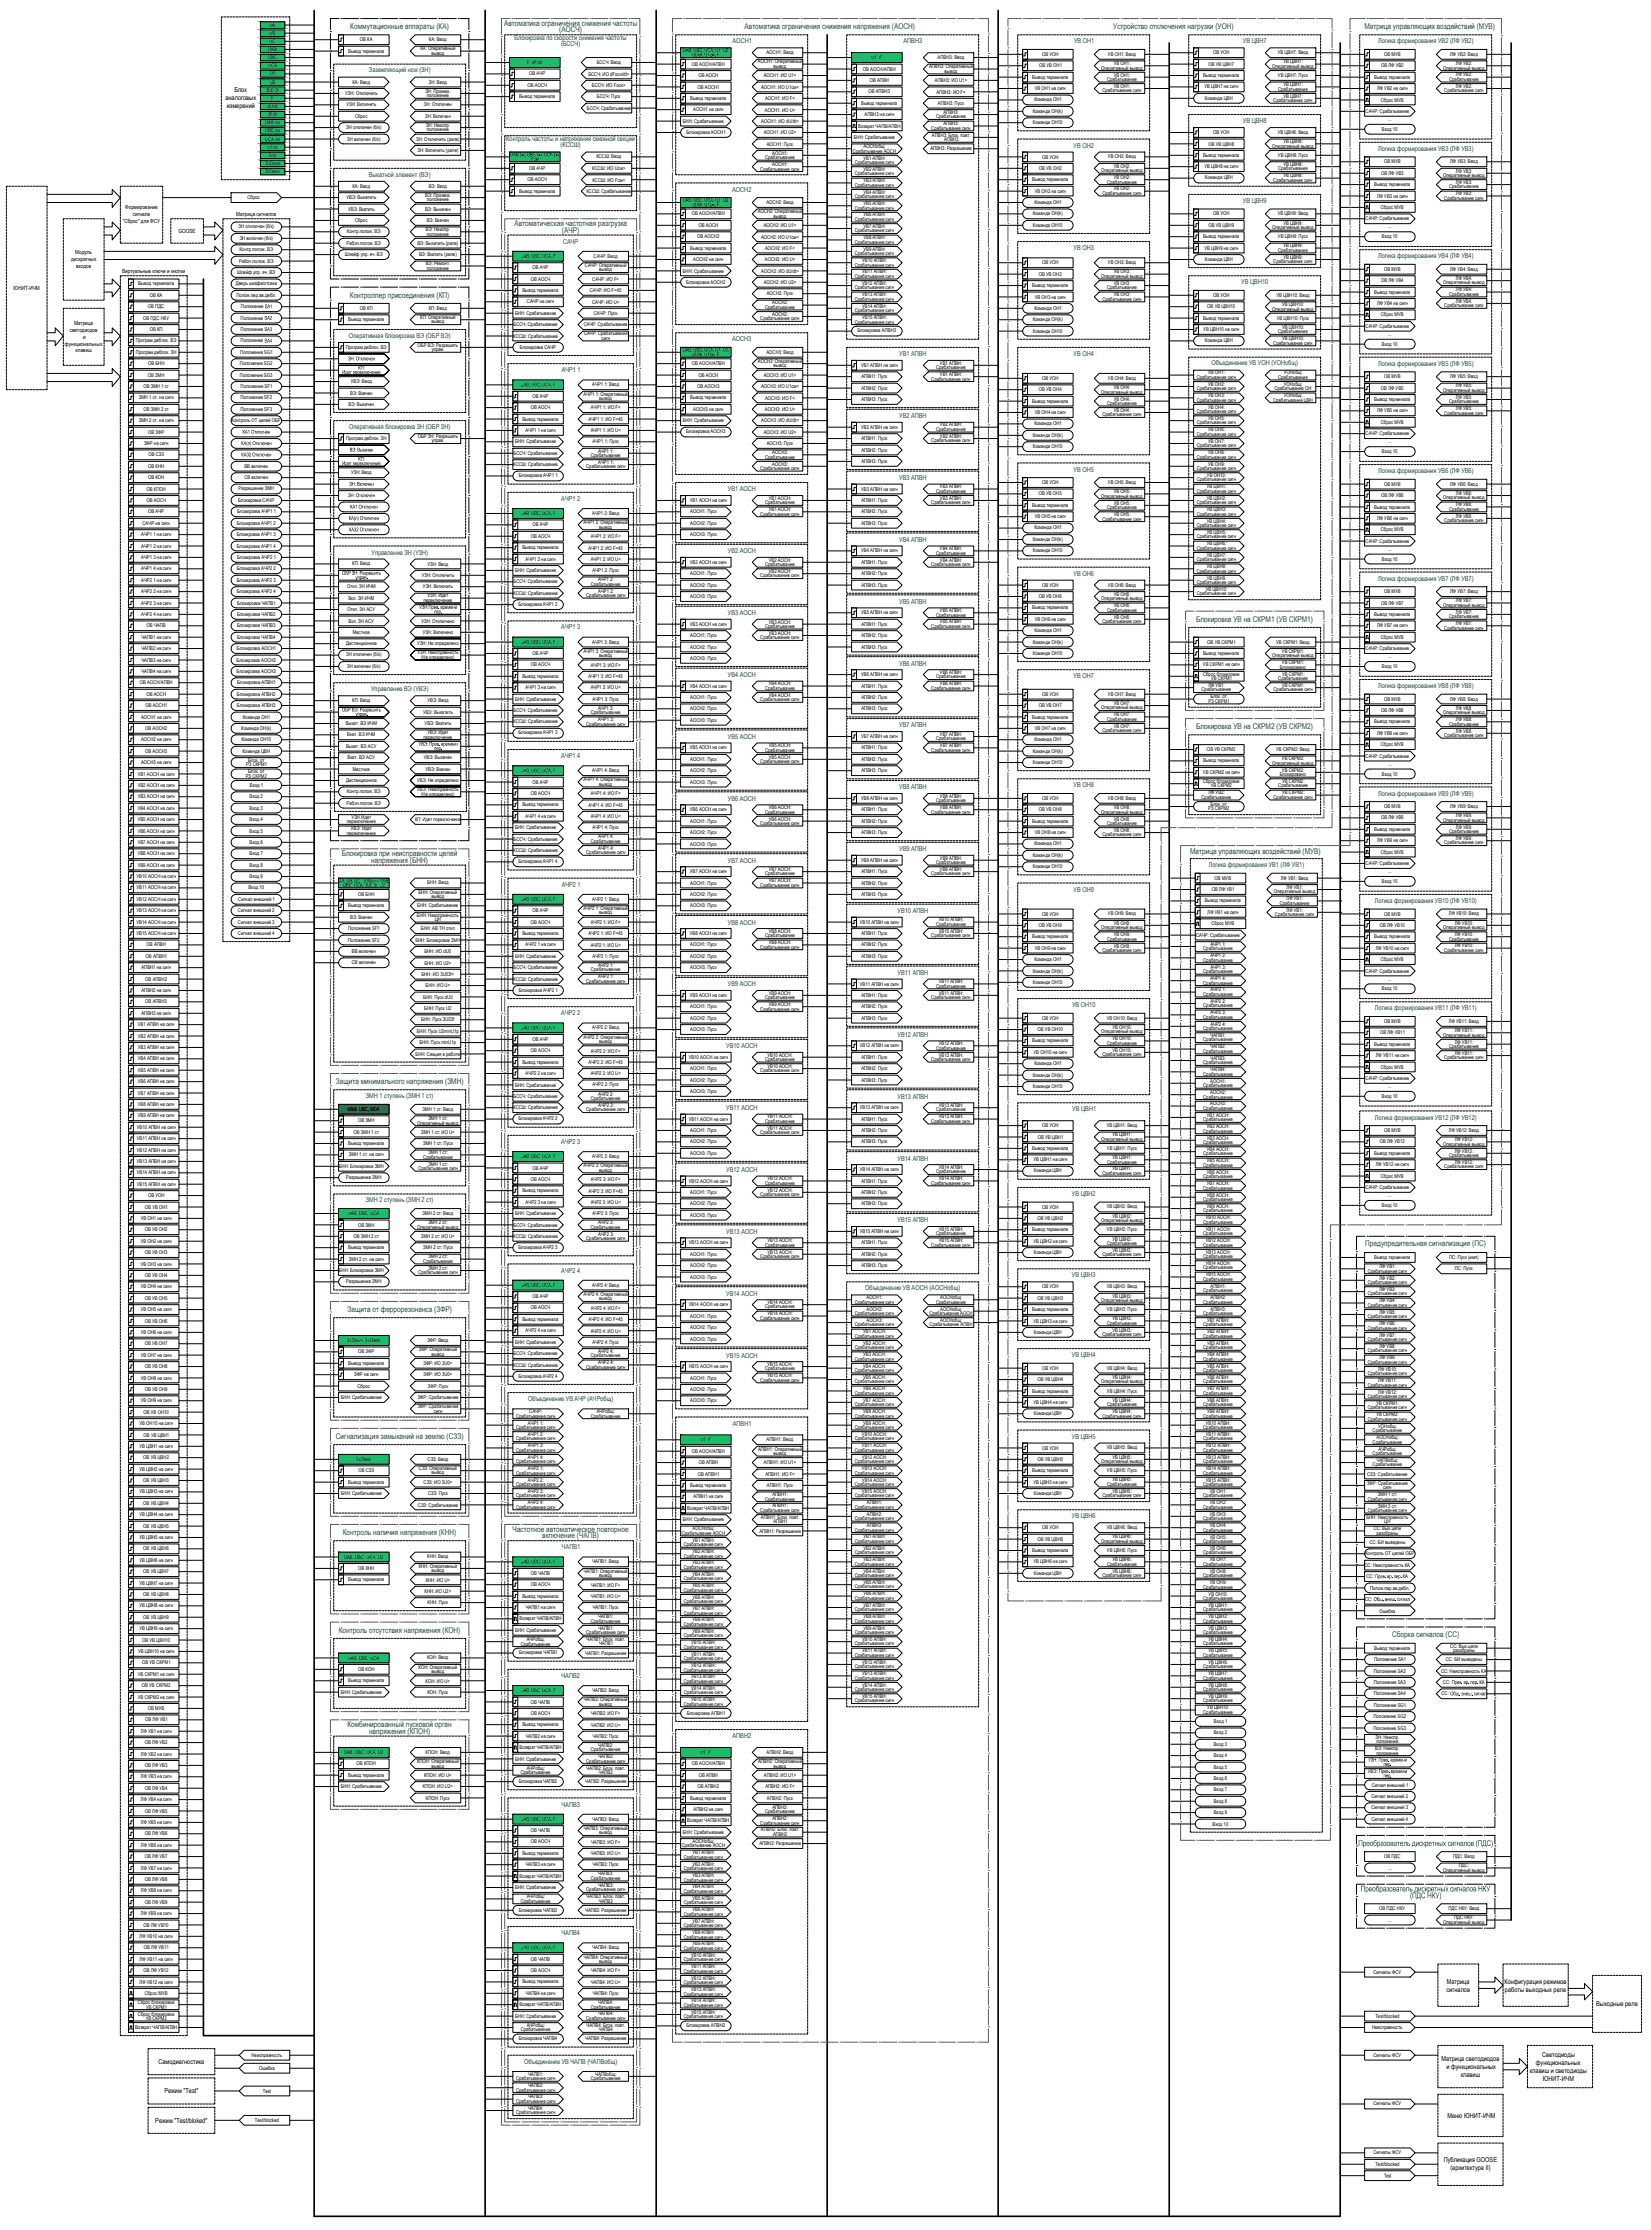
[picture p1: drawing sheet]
<svg xmlns="http://www.w3.org/2000/svg" width="1014mm" height="1370mm" viewBox="0 0 1014 1370" stroke-linecap="round" stroke-linejoin="round" font-family="sans-serif">
<defs><g id="words">
<g font-size="4.9" fill="#0b6436">
<text x="215" y="18">Коммутационные аппараты (КА)</text>
<text x="310" y="16">Автоматика ограничения снижения частоты</text>
<text x="457" y="18">Автоматика ограничения снижения напряжения (АОСН)</text>
<text x="684" y="18">Устройство отключения нагрузки (УОН)</text>
<text x="838" y="18">Матрица управляющих воздействий (МУВ)</text>
<text x="343" y="20">(АОСЧ)</text>
<text x="316" y="139">Автоматическая частотная разгрузка</text>
<text x="345" y="143">(АЧР)</text>
<text x="215" y="183">Контроллер присоединения (КП)</text>
<text x="734" y="382">Блокировка УВ на СКРМ1 (УВ СКРМ1)</text>
<text x="734" y="448">Блокировка УВ на СКРМ2 (УВ СКРМ2)</text>
<text x="210" y="526">Блокировка при неисправности цепей</text>
<text x="731" y="525">Матрица управляющих воздействий (МУВ)</text>
<text x="228" y="530">напряжения (БНН)</text>
<text x="206" y="666">Защита минимального напряжения (ЗМН)</text>
<text x="838" y="766">Предупредительная сигнализация (ПС)</text>
<text x="213" y="806">Защита от феррорезонанса (ЗФР)</text>
<text x="206" y="884">Сигнализация замыканий на землю (СЗЗ)</text>
<text x="315" y="941">Частотное автоматическое повторное</text>
<text x="211" y="943">Контроль наличия напряжения (КНН)</text>
<text x="333" y="945">включение (ЧАПВ)</text>
<text x="208" y="1003">Контроль отсутствия напряжения (КОН)</text>
<text x="855" y="1006">Сборка сигналов (СС)</text>
<text x="213" y="1061">Комбинированный пусковой орган</text>
<text x="227" y="1065">напряжения (КПОН)</text>
<text x="834" y="1134">Преобразователь дискретных сигналов</text>
<text x="906" y="1134">(ПДС )</text>
<text x="835" y="1162">Преобразователь дискретных сигналов НКУ</text>
<text x="866" y="1166">(ПДС НКУ</text>
<text x="884" y="1166">)</text>
</g>
<g font-size="4.2" fill="#0b6436">
<text x="316" y="25">Блокировка по скорости снижения частоты</text>
<text x="344" y="28">(БССЧ)</text>
<text x="450" y="27">АОСН1</text>
<text x="555" y="27">АПВН3</text>
<text x="659" y="27">УВ ОН1</text>
<text x="763" y="27">УВ ЦВН7</text>
<text x="846" y="27">Логика формирования УВ2 (ЛФ УВ2)</text>
<text x="227" y="44">Заземляющий нож (ЗН)</text>
<text x="763" y="76">УВ ЦВН8</text>
<text x="311" y="87">Контроль частоты и напряжения смежной секции</text>
<text x="344" y="90">(КССШ)</text>
<text x="659" y="91">УВ ОН2</text>
<text x="846" y="93">Логика формирования УВ3 (ЛФ УВ3)</text>
<text x="226" y="108">Выкатной элемент (ВЭ)</text>
<text x="450" y="118">АОСН2</text>
<text x="763" y="125">УВ ЦВН9</text>
<text x="346" y="150">САЧР</text>
<text x="659" y="154">УВ ОН3</text>
<text x="846" y="159">Логика формирования УВ4 (ЛФ УВ4)</text>
<text x="762" y="175">УВ ЦВН10</text>
<text x="214" y="208">Оперативная блокировка ВЭ (ОБР ВЭ)</text>
<text x="450" y="210">АОСН3</text>
<text x="552" y="219">УВ1 АПВН</text>
<text x="659" y="219">УВ ОН4</text>
<text x="744" y="224">Объединение УВ УОН (УОНобщ)</text>
<text x="846" y="225">Логика формирования УВ5 (ЛФ УВ5)</text>
<text x="345" y="229">АЧР1 1</text>
<text x="552" y="257">УВ2 АПВН</text>
<text x="214" y="264">Оперативная блокировка ЗН (ОБР ЗН)</text>
<text x="659" y="290">УВ ОН5</text>
<text x="846" y="291">Логика формирования УВ6 (ЛФ УВ6)</text>
<text x="552" y="295">УВ3 АПВН</text>
<text x="447" y="302">УВ1 АОСН</text>
<text x="345" y="308">АЧР1 2</text>
<text x="552" y="333">УВ4 АПВН</text>
<text x="228" y="341">Управление ЗН (УЗН)</text>
<text x="447" y="340">УВ2 АОСН</text>
<text x="659" y="354">УВ ОН6</text>
<text x="846" y="357">Логика формирования УВ7 (ЛФ УВ7)</text>
<text x="552" y="371">УВ5 АПВН</text>
<text x="447" y="378">УВ3 АОСН</text>
<text x="345" y="387">АЧР1 3</text>
<text x="552" y="409">УВ6 АПВН</text>
<text x="447" y="416">УВ4 АОСН</text>
<text x="659" y="417">УВ ОН7</text>
<text x="228" y="425">Управление ВЭ (УВЭ)</text>
<text x="846" y="423">Логика формирования УВ8 (ЛФ УВ8)</text>
<text x="552" y="447">УВ7 АПВН</text>
<text x="447" y="454">УВ5 АОСН</text>
<text x="345" y="466">АЧР1 4</text>
<text x="552" y="485">УВ8 АПВН</text>
<text x="659" y="484">УВ ОН8</text>
<text x="447" y="492">УВ6 АОСН</text>
<text x="846" y="489">Логика формирования УВ9 (ЛФ УВ9)</text>
<text x="552" y="523">УВ9 АПВН</text>
<text x="447" y="530">УВ7 АОСН</text>
<text x="742" y="533">Логика формирования УВ1 (ЛФ УВ1)</text>
<text x="345" y="545">АЧР2 1</text>
<text x="659" y="548">УВ ОН9</text>
<text x="844" y="555">Логика формирования УВ10 (ЛФ УВ10)</text>
<text x="551" y="561">УВ10 АПВН</text>
<text x="447" y="568">УВ8 АОСН</text>
<text x="551" y="599">УВ11 АПВН</text>
<text x="447" y="606">УВ9 АОСН</text>
<text x="345" y="624">АЧР2 2</text>
<text x="658" y="619">УВ ОН10</text>
<text x="844" y="621">Логика формирования УВ11 (ЛФ УВ11)</text>
<text x="551" y="637">УВ12 АПВН</text>
<text x="446" y="644">УВ10 АОСН</text>
<text x="225" y="674">ЗМН 1 ступень (ЗМН 1 ст)</text>
<text x="551" y="675">УВ13 АПВН</text>
<text x="446" y="682">УВ11 АОСН</text>
<text x="658" y="683">УВ ЦВН1</text>
<text x="844" y="688">Логика формирования УВ12 (ЛФ УВ12)</text>
<text x="345" y="703">АЧР2 3</text>
<text x="551" y="713">УВ14 АПВН</text>
<text x="446" y="720">УВ12 АОСН</text>
<text x="658" y="735">УВ ЦВН2</text>
<text x="225" y="738">ЗМН 2 ступень (ЗМН 2 ст)</text>
<text x="551" y="751">УВ15 АПВН</text>
<text x="446" y="758">УВ13 АОСН</text>
<text x="345" y="782">АЧР2 4</text>
<text x="658" y="785">УВ ЦВН3</text>
<text x="446" y="796">УВ14 АОСН</text>
<text x="531" y="792">Объединение УВ АОСН (АОСНобщ)</text>
<text x="446" y="834">УВ15 АОСН</text>
<text x="658" y="834">УВ ЦВН4</text>
<text x="324" y="861">Объединение УВ АЧР (АЧРобщ)</text>
<text x="450" y="876">АПВН1</text>
<text x="658" y="884">УВ ЦВН5</text>
<text x="658" y="933">УВ ЦВН6</text>
<text x="345" y="952">ЧАПВ1</text>
<text x="345" y="1031">ЧАПВ2</text>
<text x="450" y="1068">АПВН2</text>
<text x="345" y="1110">ЧАПВ3</text>
<text x="345" y="1189">ЧАПВ4</text>
<text x="322" y="1268">Объединение УВ ЧАПВ (ЧАПВобщ)</text>
</g>
<g font-size="4.2">
<text x="144" y="56">Блок</text>
<text x="138" y="61">аналоговых</text>
<text x="139" y="66">измерений</text>
<text x="888" y="1223">сигналов</text>
<text x="888" y="1218">Матрица</text>
<text x="924" y="1218">Конфигурация режимов</text>
<text x="924" y="1223">работы выходных реле</text>
<text x="980" y="1232">Выходные реле</text>
<text x="885" y="1266">Матрица светодиодов</text>
<text x="947" y="1263">Светодиоды</text>
<text x="97" y="1268">Самодиагностика</text>
<text x="888" y="1271">и функциональных</text>
<text x="943" y="1268">функциональных</text>
<text x="897" y="1276">клавиш</text>
<text x="939" y="1273">клавиш и светодиоды</text>
<text x="947" y="1278">ЮНИТ-ИЧМ</text>
<text x="101" y="1286">Режим &quot;Test&quot;</text>
<text x="889" y="1301">Меню ЮНИТ-ИЧМ</text>
<text x="95" y="1304">Режим &quot;Test/bloked&quot;</text>
<text x="886" y="1328">Публикация GOOSE</text>
<text x="891" y="1333">(архитектура II)</text>
</g>
<g font-size="3.5">
<text x="77" y="129">Формирование</text>
<text x="75" y="137">&quot;Сброс&quot; для ФСУ</text>
<text x="82" y="133">сигнала</text>
<text x="145" y="132">Матрица сигналов</text>
<text x="110" y="143">GOOSE</text>
<text x="44" y="160">дискретных</text>
<text x="46" y="156">Модуль</text>
<text x="47" y="165">входов</text>
<text x="75" y="167">Виртуальные ключи и кнопки</text>
<text x="8" y="178">ЮНИТ-ИЧМ</text>
<text x="43" y="204">светодиодов</text>
<text x="45" y="200">Матрица</text>
<text x="51" y="208">и</text>
<text x="40" y="212">функциональных</text>
<text x="46" y="216">клавиш</text>
</g>
<g font-size="3.2">
<text x="165" y="16">UA</text>
<text x="166" y="21">UВ</text>
<text x="165" y="26">UC</text>
<text x="221" y="25">ОВ КА</text>
<text x="263" y="25">КА: Ввод</text>
<text x="165" y="31">UAB</text>
<text x="214" y="32">Вывод терминала</text>
<text x="258" y="31">КА: Оперативный</text>
<text x="265" y="34">вывод</text>
<text x="436" y="35">см , F</text>
<text x="471" y="33">АОСН1: Ввод</text>
<text x="640" y="34">ОВ УОН</text>
<text x="680" y="34">УВ ОН1: Ввод</text>
<text x="745" y="33">ОВ УОН</text>
<text x="785" y="33">УВ ЦВН7: Ввод</text>
<text x="850" y="34">ОВ МУВ</text>
<text x="890" y="34">ЛФ УВ2: Ввод</text>
<text x="165" y="41">UCA</text>
<text x="165" y="36">UВС</text>
<text x="324" y="39">F, dF/dt</text>
<text x="366" y="39">БССЧ: Ввод</text>
<text x="425" y="40">ОВ АОСН/АПВН</text>
<text x="465" y="39">АОСН1: Оперативный</text>
<text x="475" y="42">вывод</text>
<text x="535" y="36">U1, F</text>
<text x="576" y="36">АПВН3: Ввод</text>
<text x="638" y="41">ОВ УВ ОН1</text>
<text x="684" y="40">УВ ОН1:</text>
<text x="742" y="40">ОВ УВ ЦВН7</text>
<text x="781" y="42">Оперативный вывод</text>
<text x="788" y="39">УВ ЦВН7:</text>
<text x="848" y="41">ОВ ЛФ УВ2</text>
<text x="894" y="40">ЛФ УВ2:</text>
<text x="166" y="46">U1</text>
<text x="325" y="46">ОВ АЧР</text>
<text x="361" y="47">БССЧ: ИО dFосн/dt&gt;</text>
<text x="429" y="47">ОВ АОСН</text>
<text x="469" y="48">АОСН1: ИО U1&lt;</text>
<text x="530" y="43">ОВ АОСН/АПВН</text>
<text x="570" y="42">АПВН3: Оперативный</text>
<text x="580" y="45">вывод</text>
<text x="676" y="43">Оперативный вывод</text>
<text x="684" y="47">УВ ОН1:</text>
<text x="739" y="47">Вывод терминала</text>
<text x="785" y="47">УВ ЦВН7: Пуск</text>
<text x="886" y="43">Оперативный вывод</text>
<text x="894" y="47">ЛФ УВ2:</text>
<text x="166" y="51">U2</text>
<text x="216" y="51">КА: Ввод</text>
<text x="263" y="51">ЗН: Ввод</text>
<text x="324" y="53">ОВ АОСЧ</text>
<text x="363" y="54">БССЧ: ИО Fосн&gt;</text>
<text x="534" y="50">ОВ АПВН</text>
<text x="574" y="51">АПВН3: ИО U1&gt;</text>
<text x="634" y="48">Вывод терминала</text>
<text x="680" y="50">Срабатывание</text>
<text x="684" y="54">УВ ОН1:</text>
<text x="788" y="53">УВ ЦВН7:</text>
<text x="844" y="48">Вывод терминала</text>
<text x="890" y="50">Срабатывание</text>
<text x="894" y="54">ЛФ УВ2:</text>
<text x="163" y="56">3U0 3г</text>
<text x="212" y="58">УЗН: Отключить</text>
<text x="261" y="57">ЗН: Промеж.</text>
<text x="262" y="60">положение</text>
<text x="428" y="54">ОВ АОСН1</text>
<text x="467" y="55">АОСН1: ИО U1см&lt;</text>
<text x="533" y="57">ОВ АПВН3</text>
<text x="575" y="58">АПВН3: ИО F&lt;</text>
<text x="635" y="55">УВ ОН1 на сигн</text>
<text x="677" y="57">Срабатывание сигн</text>
<text x="740" y="54">УВ ЦВН7 на сигн</text>
<text x="785" y="56">Срабатывание</text>
<text x="788" y="60">УВ ЦВН7:</text>
<text x="846" y="55">ЛФ УВ2 на сигн</text>
<text x="887" y="57">Срабатывание сигн</text>
<text x="167" y="61">F</text>
<text x="213" y="65">УЗН: Включить</text>
<text x="260" y="65">ЗН: Отключен</text>
<text x="319" y="60">Вывод терминала</text>
<text x="367" y="60">БССЧ: Пуск</text>
<text x="424" y="61">Вывод терминала</text>
<text x="470" y="62">АОСН1: ИО F&lt;</text>
<text x="529" y="64">Вывод терминала</text>
<text x="576" y="64">АПВН3: Пуск</text>
<text x="635" y="62">Команда ОН1</text>
<text x="740" y="61">Команда ЦВН</text>
<text x="782" y="63">Срабатывание сигн</text>
<text x="848" y="62">Сброс МУВ</text>
<text x="164" y="67">dU/dt</text>
<text x="164" y="72">dF/dt</text>
<text x="360" y="67">БССЧ: Срабатывание</text>
<text x="426" y="68">АОСН1 на сигн</text>
<text x="470" y="69">АОСН1: ИО U&lt;</text>
<text x="531" y="71">АПВН3 на сигн</text>
<text x="579" y="70">АПВН3:</text>
<text x="634" y="69">Команда ОН(k)</text>
<text x="838" y="69">САЧР: Срабатывание</text>
<text x="163" y="76">UAB см</text>
<text x="218" y="72">Сброс</text>
<text x="261" y="72">ЗН: Включен</text>
<text x="419" y="75">БНН: Срабатывание</text>
<text x="467" y="76">АОСН1: ИО dU/dt&gt;</text>
<text x="575" y="73">Срабатывание</text>
<text x="579" y="77">АПВН3:</text>
<text x="634" y="76">Команда ОН10</text>
<text x="852" y="74">...</text>
<text x="163" y="81">UВС см</text>
<text x="213" y="79">ЗН отключен (б/к)</text>
<text x="262" y="78">ЗН: Неиспр.</text>
<text x="262" y="81">положение</text>
<text x="421" y="82">Блокировка АОСН1</text>
<text x="469" y="83">АОСН1: ИО U2&gt;</text>
<text x="527" y="78">Возврат ЧАПВ/АПВН</text>
<text x="572" y="80">Срабатывание сигн</text>
<text x="745" y="82">ОВ УОН</text>
<text x="785" y="82">УВ ЦВН8: Ввод</text>
<text x="849" y="80">Вход 10</text>
<text x="163" y="86">UCA см</text>
<text x="213" y="86">ЗН включен (б/к)</text>
<text x="256" y="86">ЗН: Отключить (реле)</text>
<text x="471" y="89">АОСН1: Пуск</text>
<text x="524" y="85">БНН: Срабатывание</text>
<text x="572" y="84">АПВН3: Блок. повт.</text>
<text x="580" y="87">АПВН3</text>
<text x="742" y="89">ОВ УВ ЦВН8</text>
<text x="788" y="88">УВ ЦВН8:</text>
<text x="164" y="91">U1см</text>
<text x="256" y="93">ЗН: Включить (реле)</text>
<text x="474" y="95">АОСН1:</text>
<text x="524" y="94">Срабатывание АОСН</text>
<text x="530" y="91">АОСНобщ:</text>
<text x="571" y="92">АПВН3: Разрешение</text>
<text x="781" y="91">Оперативный вывод</text>
<text x="163" y="101">3U0изм</text>
<text x="165" y="96">Fсм</text>
<text x="313" y="96">UAB</text>
<text x="319" y="96">см , UBC</text>
<text x="326" y="99">Fсм</text>
<text x="330" y="96">см , UCA</text>
<text x="340" y="96">см ,</text>
<text x="366" y="97">КССШ: Ввод</text>
<text x="470" y="98">Срабатывание</text>
<text x="474" y="102">АОСН1:</text>
<text x="525" y="101">Срабатывание сигн</text>
<text x="530" y="98">УВ1 АПВН:</text>
<text x="640" y="97">ОВ УОН</text>
<text x="680" y="97">УВ ОН2: Ввод</text>
<text x="739" y="96">Вывод терминала</text>
<text x="785" y="96">УВ ЦВН8: Пуск</text>
<text x="788" y="102">УВ ЦВН8:</text>
<text x="850" y="100">ОВ МУВ</text>
<text x="890" y="100">ЛФ УВ3: Ввод</text>
<text x="163" y="106">3U0выч</text>
<text x="325" y="104">ОВ АЧР</text>
<text x="364" y="105">КССШ: ИО Uсм&gt;</text>
<text x="467" y="105">Срабатывание сигн</text>
<text x="525" y="108">Срабатывание сигн</text>
<text x="530" y="105">УВ2 АПВН:</text>
<text x="638" y="104">ОВ УВ ОН2</text>
<text x="676" y="106">Оперативный вывод</text>
<text x="684" y="103">УВ ОН2:</text>
<text x="740" y="103">УВ ЦВН8 на сигн</text>
<text x="785" y="105">Срабатывание</text>
<text x="848" y="107">ОВ ЛФ УВ3</text>
<text x="894" y="106">ЛФ УВ3:</text>
<text x="324" y="111">ОВ АОСЧ</text>
<text x="364" y="112">КССШ: ИО Fсм&lt;</text>
<text x="530" y="112">УВ3 АПВН:</text>
<text x="634" y="111">Вывод терминала</text>
<text x="680" y="113">Срабатывание</text>
<text x="684" y="110">УВ ОН2:</text>
<text x="740" y="110">Команда ЦВН</text>
<text x="782" y="112">Срабатывание сигн</text>
<text x="788" y="109">УВ ЦВН8:</text>
<text x="886" y="109">Оперативный вывод</text>
<text x="894" y="113">ЛФ УВ3:</text>
<text x="216" y="115">КА: Ввод</text>
<text x="263" y="115">ВЭ: Ввод</text>
<text x="319" y="118">Вывод терминала</text>
<text x="360" y="118">КССШ: Срабатывание</text>
<text x="525" y="115">Срабатывание сигн</text>
<text x="530" y="119">УВ4 АПВН:</text>
<text x="635" y="118">УВ ОН2 на сигн</text>
<text x="677" y="120">Срабатывание сигн</text>
<text x="684" y="117">УВ ОН2:</text>
<text x="844" y="114">Вывод терминала</text>
<text x="890" y="116">Срабатывание</text>
<text x="894" y="120">ЛФ УВ3:</text>
<text x="152" y="122">Сброс</text>
<text x="213" y="122">УВЭ: Выкатить</text>
<text x="261" y="121">ВЭ: Промеж.</text>
<text x="262" y="124">положение</text>
<text x="471" y="125">АОСН2: Ввод</text>
<text x="525" y="122">Срабатывание сигн</text>
<text x="530" y="126">УВ5 АПВН:</text>
<text x="635" y="125">Команда ОН1</text>
<text x="846" y="121">ЛФ УВ3 на сигн</text>
<text x="887" y="123">Срабатывание сигн</text>
<text x="214" y="129">УВЭ: Вкатить</text>
<text x="261" y="129">ВЭ: Выкачен</text>
<text x="436" y="127">см , F</text>
<text x="465" y="131">АОСН2: Оперативный</text>
<text x="525" y="129">Срабатывание сигн</text>
<text x="848" y="128">Сброс МУВ</text>
<text x="218" y="136">Сброс</text>
<text x="262" y="136">ВЭ: Вкачен</text>
<text x="425" y="132">ОВ АОСН/АПВН</text>
<text x="475" y="134">вывод</text>
<text x="525" y="136">Срабатывание сигн</text>
<text x="530" y="133">УВ6 АПВН:</text>
<text x="634" y="132">Команда ОН(k)</text>
<text x="745" y="132">ОВ УОН</text>
<text x="785" y="132">УВ ЦВН9: Ввод</text>
<text x="788" y="138">УВ ЦВН9:</text>
<text x="838" y="135">САЧР: Срабатывание</text>
<text x="147" y="140">ЗН отключен (б/к)</text>
<text x="213" y="143">Контр.полож. ВЭ</text>
<text x="261" y="142">ВЭ: Неиспр.</text>
<text x="429" y="139">ОВ АОСН</text>
<text x="469" y="140">АОСН2: ИО U1&lt;</text>
<text x="525" y="143">Срабатывание сигн</text>
<text x="530" y="140">УВ7 АПВН:</text>
<text x="634" y="139">Команда ОН10</text>
<text x="742" y="139">ОВ УВ ЦВН9</text>
<text x="781" y="141">Оперативный вывод</text>
<text x="852" y="140">...</text>
<text x="147" y="147">ЗН включен (б/к)</text>
<text x="262" y="145">положение</text>
<text x="428" y="146">ОВ АОСН2</text>
<text x="467" y="147">АОСН2: ИО U1см&lt;</text>
<text x="525" y="150">Срабатывание сигн</text>
<text x="530" y="147">УВ8 АПВН:</text>
<text x="739" y="146">Вывод терминала</text>
<text x="785" y="146">УВ ЦВН9: Пуск</text>
<text x="849" y="146">Вход 10</text>
<text x="147" y="154">Контр.полож. ВЭ</text>
<text x="213" y="150">Рабоч.полож. ВЭ</text>
<text x="256" y="150">ВЭ: Выкатить (реле)</text>
<text x="424" y="153">Вывод терминала</text>
<text x="470" y="154">АОСН2: ИО F&lt;</text>
<text x="530" y="154">УВ9 АПВН:</text>
<text x="740" y="153">УВ ЦВН9 на сигн</text>
<text x="785" y="155">Срабатывание</text>
<text x="788" y="152">УВ ЦВН9:</text>
<text x="147" y="161">Рабоч.полож. ВЭ</text>
<text x="212" y="157">Шлейф упр. яч. ВЭ</text>
<text x="257" y="157">ВЭ: Вкатить (реле)</text>
<text x="364" y="158">САЧР: Ввод</text>
<text x="426" y="160">АОСН2 на сигн</text>
<text x="470" y="161">АОСН2: ИО U&lt;</text>
<text x="525" y="157">Срабатывание сигн</text>
<text x="529" y="161">УВ10 АПВН:</text>
<text x="740" y="160">Команда ЦВН</text>
<text x="782" y="162">Срабатывание сигн</text>
<text x="788" y="159">УВ ЦВН9:</text>
<text x="261" y="163">ВЭ: Ремонт.</text>
<text x="262" y="166">положение</text>
<text x="327" y="165">ОВ АЧР</text>
<text x="359" y="164">САЧР: Оперативный</text>
<text x="368" y="167">вывод</text>
<text x="419" y="167">БНН: Срабатывание</text>
<text x="467" y="168">АОСН2: ИО dU/dt&gt;</text>
<text x="525" y="164">Срабатывание сигн</text>
<text x="529" y="168">УВ11 АПВН:</text>
<text x="640" y="162">ОВ УОН</text>
<text x="680" y="162">УВ ОН3: Ввод</text>
<text x="684" y="168">УВ ОН3:</text>
<text x="850" y="166">ОВ МУВ</text>
<text x="890" y="166">ЛФ УВ4: Ввод</text>
<text x="146" y="168">Шлейф упр. яч. ВЭ</text>
<text x="326" y="172">ОВ АОСЧ</text>
<text x="364" y="173">САЧР: ИО F&lt;</text>
<text x="525" y="171">Срабатывание сигн</text>
<text x="638" y="169">ОВ УВ ОН3</text>
<text x="676" y="171">Оперативный вывод</text>
<text x="848" y="173">ОВ ЛФ УВ4</text>
<text x="894" y="172">ЛФ УВ4:</text>
<text x="85" y="175">Вывод терминала</text>
<text x="145" y="175">Дверь шкафа/отсека</text>
<text x="321" y="179">Вывод терминала</text>
<text x="362" y="180">САЧР: ИО F&lt;45</text>
<text x="421" y="174">Блокировка АОСН2</text>
<text x="469" y="175">АОСН2: ИО U2&gt;</text>
<text x="525" y="178">Срабатывание сигн</text>
<text x="529" y="175">УВ12 АПВН:</text>
<text x="634" y="176">Вывод терминала</text>
<text x="680" y="178">Срабатывание</text>
<text x="684" y="175">УВ ОН3:</text>
<text x="886" y="175">Оперативный вывод</text>
<text x="894" y="179">ЛФ УВ4:</text>
<text x="92" y="182">ОВ КА</text>
<text x="145" y="182">Полож.пер.ав.дебл.</text>
<text x="471" y="181">АОСН2: Пуск</text>
<text x="525" y="185">Срабатывание сигн</text>
<text x="529" y="182">УВ13 АПВН:</text>
<text x="635" y="183">УВ ОН3 на сигн</text>
<text x="677" y="185">Срабатывание сигн</text>
<text x="684" y="182">УВ ОН3:</text>
<text x="745" y="182">ОВ УОН</text>
<text x="784" y="182">УВ ЦВН10: Ввод</text>
<text x="844" y="180">Вывод терминала</text>
<text x="890" y="182">Срабатывание</text>
<text x="894" y="186">ЛФ УВ4:</text>
<text x="91" y="189">ОВ ПДС</text>
<text x="148" y="189">Положение</text>
<text x="221" y="190">ОВ КП</text>
<text x="263" y="190">КП: Ввод</text>
<text x="324" y="186">САЧР на сигн</text>
<text x="364" y="187">САЧР: ИО U&lt;</text>
<text x="470" y="190">Срабатывание</text>
<text x="474" y="187">АОСН2:</text>
<text x="525" y="192">Срабатывание сигн</text>
<text x="529" y="189">УВ14 АПВН:</text>
<text x="635" y="190">Команда ОН1</text>
<text x="741" y="189">ОВ УВ ЦВН10</text>
<text x="781" y="191">Оперативный вывод</text>
<text x="787" y="188">УВ ЦВН10:</text>
<text x="846" y="187">ЛФ УВ4 на сигн</text>
<text x="887" y="189">Срабатывание сигн</text>
<text x="88" y="196">ОВ ПДС НКУ</text>
<text x="148" y="196">Положение</text>
<text x="214" y="197">Вывод терминала</text>
<text x="258" y="196">КП: Оперативный</text>
<text x="316" y="193">БНН: Срабатывание</text>
<text x="365" y="193">САЧР: Пуск</text>
<text x="467" y="197">Срабатывание сигн</text>
<text x="474" y="194">АОСН2:</text>
<text x="529" y="196">УВ15 АПВН:</text>
<text x="634" y="197">Команда ОН(k)</text>
<text x="739" y="196">Вывод терминала</text>
<text x="784" y="196">УВ ЦВН10: Пуск</text>
<text x="848" y="194">Сброс МУВ</text>
<text x="92" y="203">ОВ КП</text>
<text x="148" y="203">Положение</text>
<text x="265" y="199">вывод</text>
<text x="315" y="200">БССЧ: Срабатывание</text>
<text x="358" y="200">САЧР: Срабатывание</text>
<text x="525" y="199">Срабатывание сигн</text>
<text x="739" y="203">УВ ЦВН10 на сигн</text>
<text x="787" y="202">УВ ЦВН10:</text>
<text x="838" y="201">САЧР: Срабатывание</text>
<text x="315" y="207">КССШ: Срабатывание</text>
<text x="359" y="206">САЧР: Срабатывание</text>
<text x="369" y="209">сигн</text>
<text x="526" y="204">Блокировка АПВН3</text>
<text x="634" y="204">Команда ОН10</text>
<text x="785" y="205">Срабатывание</text>
<text x="787" y="209">УВ ЦВН10:</text>
<text x="852" y="206">...</text>
<text x="83" y="210">Програм.деблок. ВЭ</text>
<text x="148" y="210">Положение</text>
<text x="212" y="214">Програм.деблок. ВЭ</text>
<text x="256" y="213">ОБР ВЭ: Разрешить</text>
<text x="265" y="216">управ.</text>
<text x="319" y="214">Блокировка САЧР</text>
<text x="740" y="210">Команда ЦВН</text>
<text x="782" y="212">Срабатывание сигн</text>
<text x="849" y="212">Вход 10</text>
<text x="83" y="217">Програм.деблок. ЗН</text>
<text x="148" y="217">Положение SG1</text>
<text x="214" y="221">ЗН : Отключен</text>
<text x="436" y="219">см , F</text>
<text x="471" y="217">АОСН3: Ввод</text>
<text x="91" y="224">ОВ БНН</text>
<text x="147" y="224">Положение SG2</text>
<text x="220" y="227">КП</text>
<text x="223" y="227">:</text>
<text x="425" y="224">ОВ АОСН/АПВН</text>
<text x="465" y="223">АОСН3: Оперативный</text>
<text x="475" y="226">вывод</text>
<text x="529" y="225">УВ1 АПВН на сигн</text>
<text x="575" y="227">Срабатывание</text>
<text x="577" y="224">УВ1 АПВН:</text>
<text x="91" y="231">ОВ ЗМН</text>
<text x="147" y="231">Положение SG3</text>
<text x="429" y="231">ОВ АОСН</text>
<text x="469" y="232">АОСН3: ИО U1&lt;</text>
<text x="529" y="232">АПВН1: Пуск</text>
<text x="572" y="234">Срабатывание сигн</text>
<text x="577" y="231">УВ1 АПВН:</text>
<text x="640" y="233">ОВ УОН</text>
<text x="680" y="233">УВ ОН4: Ввод</text>
<text x="735" y="233">Срабатывание сигн</text>
<text x="742" y="230">УВ ОН1:</text>
<text x="785" y="233">Срабатывание</text>
<text x="788" y="230">УОНобщ:</text>
<text x="850" y="232">ОВ МУВ</text>
<text x="890" y="232">ЛФ УВ5: Ввод</text>
<text x="88" y="238">ОВ ЗМН 1 ст</text>
<text x="148" y="238">Положение SF1</text>
<text x="215" y="235">УВЭ: Ввод</text>
<text x="364" y="237">АЧР1 1: Ввод</text>
<text x="428" y="238">ОВ АОСН3</text>
<text x="467" y="239">АОСН3: ИО U1см&lt;</text>
<text x="529" y="239">АПВН2: Пуск</text>
<text x="684" y="239">УВ ОН4:</text>
<text x="735" y="240">Срабатывание сигн</text>
<text x="742" y="237">УВ ОН2:</text>
<text x="782" y="240">Срабатывание ОН</text>
<text x="788" y="237">УОНобщ:</text>
<text x="848" y="239">ОВ ЛФ УВ5</text>
<text x="894" y="238">ЛФ УВ5:</text>
<text x="85" y="245">ЗМН 1 ст. на сигн</text>
<text x="148" y="245">Положение SF2</text>
<text x="215" y="242">ВЭ: Вкачен</text>
<text x="327" y="244">ОВ АЧР</text>
<text x="358" y="243">АЧР1 1: Оперативный</text>
<text x="368" y="246">вывод</text>
<text x="424" y="245">Вывод терминала</text>
<text x="470" y="246">АОСН3: ИО F&lt;</text>
<text x="638" y="240">ОВ УВ ОН4</text>
<text x="676" y="242">Оперативный вывод</text>
<text x="742" y="244">УВ ОН3:</text>
<text x="788" y="244">УОНобщ:</text>
<text x="886" y="241">Оперативный вывод</text>
<text x="894" y="245">ЛФ УВ5:</text>
<text x="214" y="249">ВЭ: Выкачен</text>
<text x="326" y="251">ОВ АОСЧ</text>
<text x="363" y="252">АЧР1 1: ИО F&lt;</text>
<text x="529" y="246">АПВН3: Пуск</text>
<text x="634" y="247">Вывод терминала</text>
<text x="680" y="249">Срабатывание</text>
<text x="684" y="246">УВ ОН4:</text>
<text x="735" y="247">Срабатывание сигн</text>
<text x="742" y="251">УВ ОН4:</text>
<text x="782" y="247">Срабатывание ЦВН</text>
<text x="844" y="246">Вывод терминала</text>
<text x="890" y="248">Срабатывание</text>
<text x="894" y="252">ЛФ УВ5:</text>
<text x="88" y="252">ОВ ЗМН 2 ст</text>
<text x="148" y="252">Положение SF3</text>
<text x="426" y="252">АОСН3 на сигн</text>
<text x="470" y="253">АОСН3: ИО U&lt;</text>
<text x="635" y="254">УВ ОН4 на сигн</text>
<text x="677" y="256">Срабатывание сигн</text>
<text x="684" y="253">УВ ОН4:</text>
<text x="735" y="254">Срабатывание сигн</text>
<text x="846" y="253">ЛФ УВ5 на сигн</text>
<text x="887" y="255">Срабатывание сигн</text>
<text x="85" y="259">ЗМН 2 ст. на сигн</text>
<text x="142" y="259">Контроль ОТ цепей ОБР</text>
<text x="321" y="258">Вывод терминала</text>
<text x="361" y="259">АЧР1 1: ИО F&lt;45</text>
<text x="419" y="259">БНН: Срабатывание</text>
<text x="467" y="260">АОСН3: ИО dU/dt&gt;</text>
<text x="529" y="263">УВ2 АПВН на сигн</text>
<text x="577" y="262">УВ2 АПВН:</text>
<text x="635" y="261">Команда ОН1</text>
<text x="735" y="261">Срабатывание сигн</text>
<text x="742" y="258">УВ ОН5:</text>
<text x="848" y="260">Сброс МУВ</text>
<text x="91" y="266">ОВ ЗФР</text>
<text x="149" y="266">КА 1 Отключен</text>
<text x="256" y="269">ОБР ЗН: Разрешить</text>
<text x="323" y="265">АЧР1 1 на сигн</text>
<text x="363" y="266">АЧР1 1: ИО U&lt;</text>
<text x="421" y="266">Блокировка АОСН3</text>
<text x="469" y="267">АОСН3: ИО U2&gt;</text>
<text x="575" y="265">Срабатывание</text>
<text x="577" y="269">УВ2 АПВН:</text>
<text x="634" y="268">Команда ОН(k)</text>
<text x="735" y="268">Срабатывание сигн</text>
<text x="742" y="265">УВ ОН6:</text>
<text x="838" y="267">САЧР: Срабатывание</text>
<text x="88" y="273">ЗФР на сигн</text>
<text x="148" y="273">КА (n)</text>
<text x="155" y="273">Отключен</text>
<text x="212" y="270">Програм.деблок. ЗН</text>
<text x="265" y="272">управ.</text>
<text x="316" y="272">БНН: Срабатывание</text>
<text x="364" y="272">АЧР1 1: Пуск</text>
<text x="471" y="273">АОСН3: Пуск</text>
<text x="529" y="270">АПВН1: Пуск</text>
<text x="572" y="272">Срабатывание сигн</text>
<text x="634" y="275">Команда ОН10</text>
<text x="735" y="275">Срабатывание сигн</text>
<text x="742" y="272">УВ ОН7:</text>
<text x="852" y="272">...</text>
<text x="91" y="280">ОВ СЗЗ</text>
<text x="148" y="280">КА 32 Отключен</text>
<text x="215" y="277">ВЭ :Выкачен</text>
<text x="315" y="279">БССЧ: Срабатывание</text>
<text x="363" y="281">Срабатывание</text>
<text x="367" y="278">АЧР1 1:</text>
<text x="470" y="282">Срабатывание</text>
<text x="474" y="279">АОСН3:</text>
<text x="529" y="277">АПВН2: Пуск</text>
<text x="735" y="282">Срабатывание сигн</text>
<text x="742" y="279">УВ ОН8:</text>
<text x="849" y="278">Вход 10</text>
<text x="91" y="287">ОВ КНН</text>
<text x="150" y="287">ВВ включен</text>
<text x="220" y="283">КП :</text>
<text x="315" y="286">КССШ: Срабатывание</text>
<text x="360" y="288">Срабатывание сигн</text>
<text x="367" y="285">АЧР1 1:</text>
<text x="474" y="286">АОСН3:</text>
<text x="529" y="284">АПВН3: Пуск</text>
<text x="742" y="286">УВ ОН9:</text>
<text x="216" y="291">УЗН: Ввод</text>
<text x="319" y="293">Блокировка АЧР1 1</text>
<text x="467" y="289">Срабатывание сигн</text>
<text x="735" y="289">Срабатывание сигн</text>
<text x="741" y="293">УВ ОН10:</text>
<text x="91" y="294">ОВ КОН</text>
<text x="150" y="294">СВ включен</text>
<text x="214" y="298">ЗН : Включен</text>
<text x="577" y="300">УВ3 АПВН:</text>
<text x="640" y="297">ОВ УОН</text>
<text x="680" y="297">УВ ОН5: Ввод</text>
<text x="735" y="296">Срабатывание сигн</text>
<text x="741" y="300">УВ ЦВН1:</text>
<text x="850" y="298">ОВ МУВ</text>
<text x="890" y="298">ЛФ УВ6: Ввод</text>
<text x="90" y="301">ОВ КПОН</text>
<text x="147" y="301">Разрешение ЗМН</text>
<text x="214" y="305">ЗН : Отключен</text>
<text x="529" y="301">УВ3 АПВН на сигн</text>
<text x="575" y="303">Срабатывание</text>
<text x="638" y="304">ОВ УВ ОН5</text>
<text x="676" y="306">Оперативный вывод</text>
<text x="684" y="303">УВ ОН5:</text>
<text x="735" y="303">Срабатывание сигн</text>
<text x="848" y="305">ОВ ЛФ УВ6</text>
<text x="894" y="304">ЛФ УВ6:</text>
<text x="90" y="308">ОВ АОСЧ</text>
<text x="146" y="308">Блокировка САЧР</text>
<text x="424" y="308">УВ1 АОСН на сигн</text>
<text x="470" y="310">Срабатывание</text>
<text x="472" y="307">УВ1 АОСН:</text>
<text x="529" y="308">АПВН1: Пуск</text>
<text x="572" y="310">Срабатывание сигн</text>
<text x="577" y="307">УВ3 АПВН:</text>
<text x="634" y="311">Вывод терминала</text>
<text x="684" y="310">УВ ОН5:</text>
<text x="735" y="310">Срабатывание сигн</text>
<text x="741" y="307">УВ ЦВН2:</text>
<text x="886" y="307">Оперативный вывод</text>
<text x="894" y="311">ЛФ УВ6:</text>
<text x="91" y="315">ОВ АЧР</text>
<text x="146" y="315">Блокировка АЧР1 1</text>
<text x="215" y="312">КА 1 Отключен</text>
<text x="364" y="316">АЧР1 2: Ввод</text>
<text x="424" y="315">АОСН1: Пуск</text>
<text x="467" y="317">Срабатывание сигн</text>
<text x="472" y="314">УВ1 АОСН:</text>
<text x="529" y="315">АПВН2: Пуск</text>
<text x="680" y="313">Срабатывание</text>
<text x="684" y="317">УВ ОН5:</text>
<text x="735" y="317">Срабатывание сигн</text>
<text x="741" y="314">УВ ЦВН3:</text>
<text x="844" y="312">Вывод терминала</text>
<text x="890" y="314">Срабатывание</text>
<text x="894" y="318">ЛФ УВ6:</text>
<text x="88" y="322">САЧР на сигн</text>
<text x="145" y="322">Блокировка АЧР1 2</text>
<text x="214" y="319">КА (n)</text>
<text x="221" y="319">Отключен</text>
<text x="327" y="323">ОВ АЧР</text>
<text x="358" y="322">АЧР1 2: Оперативный</text>
<text x="424" y="322">АОСН2: Пуск</text>
<text x="529" y="322">АПВН3: Пуск</text>
<text x="635" y="318">УВ ОН5 на сигн</text>
<text x="677" y="320">Срабатывание сигн</text>
<text x="735" y="324">Срабатывание сигн</text>
<text x="741" y="321">УВ ЦВН4:</text>
<text x="846" y="319">ЛФ УВ6 на сигн</text>
<text x="887" y="321">Срабатывание сигн</text>
<text x="87" y="329">АЧР1 1 на сигн</text>
<text x="145" y="329">Блокировка АЧР1 3</text>
<text x="214" y="326">КА 32 Отключен</text>
<text x="368" y="325">вывод</text>
<text x="424" y="329">АОСН3: Пуск</text>
<text x="635" y="325">Команда ОН1</text>
<text x="741" y="328">УВ ЦВН5:</text>
<text x="848" y="326">Сброс МУВ</text>
<text x="326" y="330">ОВ АОСЧ</text>
<text x="363" y="331">АЧР1 2: ИО F&lt;</text>
<text x="634" y="332">Команда ОН(k)</text>
<text x="735" y="331">Срабатывание сигн</text>
<text x="741" y="335">УВ ЦВН6:</text>
<text x="838" y="333">САЧР: Срабатывание</text>
<text x="87" y="336">АЧР1 2 на сигн</text>
<text x="145" y="336">Блокировка АЧР1 4</text>
<text x="321" y="337">Вывод терминала</text>
<text x="361" y="338">АЧР1 2: ИО F&lt;45</text>
<text x="529" y="339">УВ4 АПВН на сигн</text>
<text x="575" y="341">Срабатывание</text>
<text x="577" y="338">УВ4 АПВН:</text>
<text x="634" y="339">Команда ОН10</text>
<text x="735" y="338">Срабатывание сигн</text>
<text x="741" y="342">УВ ЦВН7:</text>
<text x="852" y="338">...</text>
<text x="87" y="343">АЧР1 3 на сигн</text>
<text x="146" y="343">Блокировка АЧР2 1</text>
<text x="216" y="347">КП: Ввод</text>
<text x="263" y="347">УЗН: Ввод</text>
<text x="323" y="344">АЧР1 2 на сигн</text>
<text x="363" y="345">АЧР1 2: ИО U&lt;</text>
<text x="424" y="346">УВ2 АОСН на сигн</text>
<text x="470" y="348">Срабатывание</text>
<text x="472" y="345">УВ2 АОСН:</text>
<text x="529" y="346">АПВН1: Пуск</text>
<text x="572" y="348">Срабатывание сигн</text>
<text x="577" y="345">УВ4 АПВН:</text>
<text x="735" y="345">Срабатывание сигн</text>
<text x="849" y="344">Вход 10</text>
<text x="87" y="350">АЧР1 4 на сигн</text>
<text x="145" y="350">Блокировка АЧР2 2</text>
<text x="210" y="353">ОБР ЗН</text>
<text x="219" y="353">: Разрешить</text>
<text x="316" y="351">БНН: Срабатывание</text>
<text x="364" y="351">АЧР1 2: Пуск</text>
<text x="424" y="353">АОСН1: Пуск</text>
<text x="472" y="352">УВ2 АОСН:</text>
<text x="529" y="353">АПВН2: Пуск</text>
<text x="735" y="352">Срабатывание сигн</text>
<text x="741" y="349">УВ ЦВН8:</text>
<text x="87" y="357">АЧР2 1 на сигн</text>
<text x="145" y="357">Блокировка АЧР2 3</text>
<text x="225" y="356">.</text>
<text x="259" y="354">УЗН: Отключить</text>
<text x="315" y="358">БССЧ: Срабатывание</text>
<text x="363" y="360">Срабатывание</text>
<text x="367" y="357">АЧР1 2:</text>
<text x="467" y="355">Срабатывание сигн</text>
<text x="735" y="359">Срабатывание сигн</text>
<text x="741" y="356">УВ ЦВН9:</text>
<text x="87" y="364">АЧР2 2 на сигн</text>
<text x="145" y="364">Блокировка АЧР2 4</text>
<text x="213" y="361">Откл. ЗН ИЧМ</text>
<text x="260" y="361">УЗН: Включить</text>
<text x="315" y="365">КССШ: Срабатывание</text>
<text x="367" y="364">АЧР1 2:</text>
<text x="424" y="360">АОСН2: Пуск</text>
<text x="529" y="360">АПВН3: Пуск</text>
<text x="640" y="360">ОВ УОН</text>
<text x="680" y="360">УВ ОН6: Ввод</text>
<text x="684" y="366">УВ ОН6:</text>
<text x="735" y="366">Срабатывание сигн</text>
<text x="740" y="363">УВ ЦВН10:</text>
<text x="850" y="364">ОВ МУВ</text>
<text x="890" y="364">ЛФ УВ7: Ввод</text>
<text x="87" y="371">АЧР2 3 на сигн</text>
<text x="146" y="371">Блокировка ЧАПВ1</text>
<text x="214" y="368">Вкл. ЗН ИЧМ</text>
<text x="260" y="370">переключение</text>
<text x="263" y="367">УЗН: Идет</text>
<text x="360" y="367">Срабатывание сигн</text>
<text x="424" y="367">АОСН3: Пуск</text>
<text x="638" y="367">ОВ УВ ОН6</text>
<text x="676" y="369">Оперативный вывод</text>
<text x="848" y="371">ОВ ЛФ УВ7</text>
<text x="894" y="370">ЛФ УВ7:</text>
<text x="213" y="375">Откл. ЗН АСУ</text>
<text x="257" y="374">УЗН :Прев</text>
<text x="267" y="377">пер</text>
<text x="269" y="374">. времени</text>
<text x="271" y="377">.</text>
<text x="318" y="372">Блокировка АЧР1 2</text>
<text x="529" y="377">УВ5 АПВН на сигн</text>
<text x="577" y="376">УВ5 АПВН:</text>
<text x="634" y="374">Вывод терминала</text>
<text x="680" y="376">Срабатывание</text>
<text x="684" y="373">УВ ОН6:</text>
<text x="886" y="373">Оперативный вывод</text>
<text x="894" y="377">ЛФ УВ7:</text>
<text x="87" y="378">АЧР2 4 на сигн</text>
<text x="146" y="378">Блокировка ЧАПВ2</text>
<text x="214" y="382">Вкл. ЗН АСУ</text>
<text x="259" y="382">УЗН: Отключено</text>
<text x="472" y="383">УВ3 АОСН:</text>
<text x="575" y="379">Срабатывание</text>
<text x="577" y="383">УВ5 АПВН:</text>
<text x="635" y="381">УВ ОН6 на сигн</text>
<text x="677" y="383">Срабатывание сигн</text>
<text x="684" y="380">УВ ОН6:</text>
<text x="844" y="378">Вывод терминала</text>
<text x="890" y="380">Срабатывание</text>
<text x="894" y="384">ЛФ УВ7:</text>
<text x="90" y="385">ОВ ЧАПВ</text>
<text x="146" y="385">Блокировка ЧАПВ3</text>
<text x="217" y="389">Местное</text>
<text x="260" y="389">УЗН: Включено</text>
<text x="424" y="384">УВ3 АОСН на сигн</text>
<text x="470" y="386">Срабатывание</text>
<text x="472" y="390">УВ3 АОСН:</text>
<text x="529" y="384">АПВН1: Пуск</text>
<text x="572" y="386">Срабатывание сигн</text>
<text x="635" y="388">Команда ОН1</text>
<text x="846" y="385">ЛФ УВ7 на сигн</text>
<text x="887" y="387">Срабатывание сигн</text>
<text x="87" y="392">ЧАПВ1 на сигн</text>
<text x="146" y="392">Блокировка ЧАПВ4</text>
<text x="364" y="395">АЧР1 3: Ввод</text>
<text x="424" y="391">АОСН1: Пуск</text>
<text x="467" y="393">Срабатывание сигн</text>
<text x="529" y="391">АПВН2: Пуск</text>
<text x="634" y="395">Команда ОН(k)</text>
<text x="741" y="395">ОВ УВ СКРМ1</text>
<text x="784" y="395">УВ СКРМ1: Ввод</text>
<text x="848" y="392">Сброс МУВ</text>
<text x="87" y="399">ЧАПВ2 на сигн</text>
<text x="145" y="399">Блокировка АОСН1</text>
<text x="212" y="396">Дистанционное</text>
<text x="256" y="396">УЗН: Не определено</text>
<text x="358" y="401">АЧР1 3: Оперативный</text>
<text x="424" y="398">АОСН2: Пуск</text>
<text x="529" y="398">АПВН3: Пуск</text>
<text x="787" y="401">УВ СКРМ1:</text>
<text x="838" y="399">САЧР: Срабатывание</text>
<text x="87" y="406">ЧАПВ3 на сигн</text>
<text x="145" y="406">Блокировка АОСН2</text>
<text x="213" y="403">ЗН отключен (б/к)</text>
<text x="256" y="402">УЗН: Неисправность</text>
<text x="259" y="405">(Не определено)</text>
<text x="327" y="402">ОВ АЧР</text>
<text x="368" y="404">вывод</text>
<text x="424" y="405">АОСН3: Пуск</text>
<text x="634" y="402">Команда ОН10</text>
<text x="739" y="402">Вывод терминала</text>
<text x="781" y="404">Оперативный вывод</text>
<text x="852" y="404">...</text>
<text x="87" y="413">ЧАПВ4 на сигн</text>
<text x="145" y="413">Блокировка АОСН3</text>
<text x="213" y="410">ЗН включен (б/к)</text>
<text x="326" y="409">ОВ АОСЧ</text>
<text x="363" y="410">АЧР1 3: ИО F&lt;</text>
<text x="577" y="414">УВ6 АПВН:</text>
<text x="739" y="409">УВ СКРМ1 на сигн</text>
<text x="786" y="411">Блокировано</text>
<text x="787" y="408">УВ СКРМ1:</text>
<text x="849" y="410">Вход 10</text>
<text x="321" y="416">Вывод терминала</text>
<text x="361" y="417">АЧР1 3: ИО F&lt;45</text>
<text x="529" y="415">УВ6 АПВН на сигн</text>
<text x="575" y="417">Срабатывание</text>
<text x="739" y="415">Сброс блокировки</text>
<text x="744" y="418">УВ СКРМ1</text>
<text x="785" y="418">Срабатывание</text>
<text x="787" y="415">УВ СКРМ1:</text>
<text x="86" y="420">ОВ АОСН/АПВН</text>
<text x="146" y="420">Блокировка АПВН1</text>
<text x="323" y="423">АЧР1 3 на сигн</text>
<text x="363" y="424">АЧР1 3: ИО U&lt;</text>
<text x="424" y="422">УВ4 АОСН на сигн</text>
<text x="470" y="424">Срабатывание</text>
<text x="472" y="421">УВ4 АОСН:</text>
<text x="529" y="422">АПВН1: Пуск</text>
<text x="572" y="424">Срабатывание сигн</text>
<text x="577" y="421">УВ6 АПВН:</text>
<text x="738" y="425">Срабатывание</text>
<text x="742" y="422">ЛФ УВ1:</text>
<text x="782" y="425">Срабатывание сигн</text>
<text x="787" y="422">УВ СКРМ1:</text>
<text x="90" y="427">ОВ АОСН</text>
<text x="145" y="427">Блокировка АПВН2</text>
<text x="216" y="431">КП: Ввод</text>
<text x="262" y="431">УВЭ: Ввод</text>
<text x="316" y="430">БНН: Срабатывание</text>
<text x="364" y="430">АЧР1 3: Пуск</text>
<text x="424" y="429">АОСН1: Пуск</text>
<text x="467" y="431">Срабатывание сигн</text>
<text x="472" y="428">УВ4 АОСН:</text>
<text x="529" y="429">АПВН2: Пуск</text>
<text x="640" y="427">ОВ УОН</text>
<text x="680" y="427">УВ ОН7: Ввод</text>
<text x="742" y="432">РЗ СКРМ1</text>
<text x="743" y="429">Блок. от</text>
<text x="850" y="430">ОВ МУВ</text>
<text x="890" y="430">ЛФ УВ8: Ввод</text>
<text x="89" y="434">ОВ АОСН1</text>
<text x="145" y="434">Блокировка АПВН3</text>
<text x="210" y="437">ОБР ВЭ</text>
<text x="219" y="437">: Разрешить</text>
<text x="315" y="437">БССЧ: Срабатывание</text>
<text x="367" y="436">АЧР1 3:</text>
<text x="424" y="436">АОСН2: Пуск</text>
<text x="529" y="436">АПВН3: Пуск</text>
<text x="638" y="434">ОВ УВ ОН7</text>
<text x="676" y="436">Оперативный вывод</text>
<text x="684" y="433">УВ ОН7:</text>
<text x="848" y="437">ОВ ЛФ УВ8</text>
<text x="894" y="436">ЛФ УВ8:</text>
<text x="87" y="441">АОСН1 на сигн</text>
<text x="149" y="441">Команда ОН1</text>
<text x="225" y="440">.</text>
<text x="260" y="438">УВЭ: Выкатить</text>
<text x="363" y="439">Срабатывание</text>
<text x="367" y="443">АЧР1 3:</text>
<text x="424" y="443">АОСН3: Пуск</text>
<text x="634" y="441">Вывод терминала</text>
<text x="680" y="443">Срабатывание</text>
<text x="684" y="440">УВ ОН7:</text>
<text x="886" y="439">Оперативный вывод</text>
<text x="894" y="443">ЛФ УВ8:</text>
<text x="89" y="448">ОВ АОСН2</text>
<text x="148" y="448">Команда ОН(k)</text>
<text x="212" y="445">Выкат. ВЭ ИЧМ</text>
<text x="261" y="445">УВЭ: Вкатить</text>
<text x="315" y="444">КССШ: Срабатывание</text>
<text x="360" y="446">Срабатывание сигн</text>
<text x="635" y="448">УВ ОН7 на сигн</text>
<text x="677" y="450">Срабатывание сигн</text>
<text x="684" y="447">УВ ОН7:</text>
<text x="844" y="444">Вывод терминала</text>
<text x="890" y="446">Срабатывание</text>
<text x="894" y="450">ЛФ УВ8:</text>
<text x="87" y="455">АОСН2 на сигн</text>
<text x="148" y="455">Команда ОН10</text>
<text x="213" y="452">Вкат. ВЭ ИЧМ</text>
<text x="260" y="454">переключение</text>
<text x="262" y="451">УВЭ: Идет</text>
<text x="318" y="451">Блокировка АЧР1 3</text>
<text x="529" y="453">УВ7 АПВН на сигн</text>
<text x="575" y="455">Срабатывание</text>
<text x="577" y="452">УВ7 АПВН:</text>
<text x="635" y="455">Команда ОН1</text>
<text x="846" y="451">ЛФ УВ8 на сигн</text>
<text x="887" y="453">Срабатывание сигн</text>
<text x="212" y="459">Выкат. ВЭ АСУ</text>
<text x="257" y="458">УВЭ : Прев</text>
<text x="267" y="461">пер</text>
<text x="269" y="458">. времени</text>
<text x="271" y="461">.</text>
<text x="424" y="460">УВ5 АОСН на сигн</text>
<text x="470" y="462">Срабатывание</text>
<text x="472" y="459">УВ5 АОСН:</text>
<text x="529" y="460">АПВН1: Пуск</text>
<text x="572" y="462">Срабатывание сигн</text>
<text x="577" y="459">УВ7 АПВН:</text>
<text x="741" y="461">ОВ УВ СКРМ2</text>
<text x="784" y="461">УВ СКРМ2: Ввод</text>
<text x="848" y="458">Сброс МУВ</text>
<text x="89" y="462">ОВ АОСН3</text>
<text x="149" y="462">Команда ЦВН</text>
<text x="152" y="468">Блок. от</text>
<text x="213" y="466">Вкат. ВЭ АСУ</text>
<text x="260" y="466">УВЭ: Выкачен</text>
<text x="424" y="467">АОСН1: Пуск</text>
<text x="472" y="466">УВ5 АОСН:</text>
<text x="529" y="467">АПВН2: Пуск</text>
<text x="634" y="462">Команда ОН(k)</text>
<text x="787" y="467">УВ СКРМ2:</text>
<text x="838" y="465">САЧР: Срабатывание</text>
<text x="87" y="469">АОСН3 на сигн</text>
<text x="151" y="471">РЗ СКРМ1</text>
<text x="217" y="473">Местное</text>
<text x="261" y="473">УВЭ: Вкачен</text>
<text x="467" y="469">Срабатывание сигн</text>
<text x="634" y="469">Команда ОН10</text>
<text x="739" y="468">Вывод терминала</text>
<text x="781" y="470">Оперативный вывод</text>
<text x="852" y="470">...</text>
<text x="85" y="476">УВ1 АОСН на сигн</text>
<text x="151" y="478">РЗ СКРМ2</text>
<text x="152" y="475">Блок. от</text>
<text x="364" y="474">АЧР1 4: Ввод</text>
<text x="424" y="474">АОСН2: Пуск</text>
<text x="529" y="474">АПВН3: Пуск</text>
<text x="739" y="475">УВ СКРМ2 на сигн</text>
<text x="786" y="477">Блокировано</text>
<text x="787" y="474">УВ СКРМ2:</text>
<text x="849" y="476">Вход 10</text>
<text x="85" y="483">УВ2 АОСН на сигн</text>
<text x="153" y="483">Вход 1</text>
<text x="212" y="480">Дистанционное</text>
<text x="256" y="480">УВЭ: Не определено</text>
<text x="256" y="486">УВЭ: Неисправность</text>
<text x="327" y="481">ОВ АЧР</text>
<text x="358" y="480">АЧР1 4: Оперативный</text>
<text x="368" y="483">вывод</text>
<text x="424" y="481">АОСН3: Пуск</text>
<text x="739" y="481">Сброс блокировки</text>
<text x="743" y="484">УВ СКРМ2</text>
<text x="785" y="484">Срабатывание</text>
<text x="787" y="481">УВ СКРМ2:</text>
<text x="85" y="490">УВ3 АОСН на сигн</text>
<text x="153" y="490">Вход 2</text>
<text x="213" y="487">Контр.полож. ВЭ</text>
<text x="259" y="489">(Не определено)</text>
<text x="326" y="488">ОВ АОСЧ</text>
<text x="363" y="489">АЧР1 4: ИО F&lt;</text>
<text x="529" y="491">УВ8 АПВН на сигн</text>
<text x="577" y="490">УВ8 АПВН:</text>
<text x="640" y="491">ОВ УОН</text>
<text x="680" y="491">УВ ОН8: Ввод</text>
<text x="738" y="491">Срабатывание</text>
<text x="742" y="488">ЛФ УВ2:</text>
<text x="782" y="491">Срабатывание сигн</text>
<text x="787" y="488">УВ СКРМ2:</text>
<text x="85" y="497">УВ4 АОСН на сигн</text>
<text x="153" y="497">Вход 3</text>
<text x="213" y="494">Рабоч.полож. ВЭ</text>
<text x="321" y="495">Вывод терминала</text>
<text x="361" y="496">АЧР1 4: ИО F&lt;45</text>
<text x="472" y="497">УВ6 АОСН:</text>
<text x="575" y="493">Срабатывание</text>
<text x="577" y="497">УВ8 АПВН:</text>
<text x="684" y="497">УВ ОН8:</text>
<text x="742" y="498">РЗ СКРМ2</text>
<text x="743" y="495">Блок. от</text>
<text x="850" y="496">ОВ МУВ</text>
<text x="890" y="496">ЛФ УВ9: Ввод</text>
<text x="216" y="503">УЗН Идет</text>
<text x="323" y="502">АЧР1 4 на сигн</text>
<text x="363" y="503">АЧР1 4: ИО U&lt;</text>
<text x="424" y="498">УВ6 АОСН на сигн</text>
<text x="470" y="500">Срабатывание</text>
<text x="472" y="504">УВ6 АОСН:</text>
<text x="529" y="498">АПВН1: Пуск</text>
<text x="572" y="500">Срабатывание сигн</text>
<text x="638" y="498">ОВ УВ ОН8</text>
<text x="676" y="500">Оперативный вывод</text>
<text x="684" y="504">УВ ОН8:</text>
<text x="848" y="503">ОВ ЛФ УВ9</text>
<text x="894" y="502">ЛФ УВ9:</text>
<text x="85" y="504">УВ5 АОСН на сигн</text>
<text x="153" y="504">Вход 4</text>
<text x="213" y="506">переключение</text>
<text x="255" y="504">КП</text>
<text x="258" y="504">:</text>
<text x="316" y="509">БНН: Срабатывание</text>
<text x="364" y="509">АЧР1 4: Пуск</text>
<text x="424" y="505">АОСН1: Пуск</text>
<text x="467" y="507">Срабатывание сигн</text>
<text x="529" y="505">АПВН2: Пуск</text>
<text x="634" y="505">Вывод терминала</text>
<text x="680" y="507">Срабатывание</text>
<text x="886" y="505">Оперативный вывод</text>
<text x="894" y="509">ЛФ УВ9:</text>
<text x="85" y="511">УВ6 АОСН на сигн</text>
<text x="153" y="511">Вход 5</text>
<text x="213" y="513">переключение</text>
<text x="215" y="510">УВЭ: Идет</text>
<text x="367" y="515">АЧР1 4:</text>
<text x="424" y="512">АОСН2: Пуск</text>
<text x="529" y="512">АПВН3: Пуск</text>
<text x="635" y="512">УВ ОН8 на сигн</text>
<text x="677" y="514">Срабатывание сигн</text>
<text x="684" y="511">УВ ОН8:</text>
<text x="844" y="510">Вывод терминала</text>
<text x="890" y="512">Срабатывание</text>
<text x="894" y="516">ЛФ УВ9:</text>
<text x="85" y="518">УВ7 АОСН на сигн</text>
<text x="153" y="518">Вход 6</text>
<text x="315" y="516">БССЧ: Срабатывание</text>
<text x="363" y="518">Срабатывание</text>
<text x="367" y="522">АЧР1 4:</text>
<text x="424" y="519">АОСН3: Пуск</text>
<text x="635" y="519">Команда ОН1</text>
<text x="846" y="517">ЛФ УВ9 на сигн</text>
<text x="887" y="519">Срабатывание сигн</text>
<text x="85" y="525">УВ8 АОСН на сигн</text>
<text x="153" y="525">Вход 7</text>
<text x="315" y="523">КССШ: Срабатывание</text>
<text x="360" y="525">Срабатывание сигн</text>
<text x="577" y="528">УВ9 АПВН:</text>
<text x="634" y="526">Команда ОН(k)</text>
<text x="848" y="524">Сброс МУВ</text>
<text x="85" y="532">УВ9 АОСН на сигн</text>
<text x="153" y="532">Вход 8</text>
<text x="318" y="530">Блокировка АЧР1 4</text>
<text x="529" y="529">УВ9 АПВН на сигн</text>
<text x="575" y="531">Срабатывание</text>
<text x="634" y="533">Команда ОН10</text>
<text x="838" y="531">САЧР: Срабатывание</text>
<text x="84" y="539">УВ10 АОСН на сигн</text>
<text x="153" y="539">Вход 9</text>
<text x="424" y="536">УВ7 АОСН на сигн</text>
<text x="470" y="538">Срабатывание</text>
<text x="472" y="535">УВ7 АОСН:</text>
<text x="529" y="536">АПВН1: Пуск</text>
<text x="572" y="538">Срабатывание сигн</text>
<text x="577" y="535">УВ9 АПВН:</text>
<text x="852" y="536">...</text>
<text x="227" y="542">выч , UAB,</text>
<text x="231" y="545">г, U2</text>
<text x="262" y="543">БНН: Ввод</text>
<text x="424" y="543">АОСН1: Пуск</text>
<text x="467" y="545">Срабатывание сигн</text>
<text x="472" y="542">УВ7 АОСН:</text>
<text x="529" y="543">АПВН2: Пуск</text>
<text x="746" y="540">ОВ МУВ</text>
<text x="786" y="540">ЛФ УВ1: Ввод</text>
<text x="790" y="546">ЛФ УВ1:</text>
<text x="849" y="542">Вход 10</text>
<text x="84" y="546">УВ11 АОСН на сигн</text>
<text x="153" y="546">Вход 10</text>
<text x="220" y="550">ОВ БНН</text>
<text x="257" y="549">БНН: Оперативный</text>
<text x="265" y="552">вывод</text>
<text x="424" y="550">АОСН2: Пуск</text>
<text x="529" y="550">АПВН3: Пуск</text>
<text x="744" y="547">ОВ ЛФ УВ1</text>
<text x="782" y="549">Оперативный вывод</text>
<text x="84" y="553">УВ12 АОСН на сигн</text>
<text x="146" y="553">Сигнал внешний 1</text>
<text x="214" y="557">Вывод терминала</text>
<text x="256" y="557">БНН: Срабатывание</text>
<text x="364" y="553">АЧР2 1: Ввод</text>
<text x="424" y="557">АОСН3: Пуск</text>
<text x="740" y="554">Вывод терминала</text>
<text x="786" y="556">Срабатывание</text>
<text x="790" y="553">ЛФ УВ1:</text>
<text x="84" y="560">УВ13 АОСН на сигн</text>
<text x="146" y="560">Сигнал внешний 2</text>
<text x="256" y="563">БНН: Неисправность</text>
<text x="327" y="560">ОВ АЧР</text>
<text x="358" y="559">АЧР2 1: Оперативный</text>
<text x="368" y="562">вывод</text>
<text x="640" y="562">ОВ УОН</text>
<text x="680" y="562">УВ ОН9: Ввод</text>
<text x="741" y="561">ЛФ УВ1 на сигн</text>
<text x="783" y="563">Срабатывание сигн</text>
<text x="790" y="560">ЛФ УВ1:</text>
<text x="850" y="562">ОВ МУВ</text>
<text x="890" y="562">ЛФ УВ10: Ввод</text>
<text x="84" y="567">УВ14 АОСН на сигн</text>
<text x="146" y="567">Сигнал внешний 3</text>
<text x="215" y="564">ВЭ: Вкачен</text>
<text x="267" y="566">ЦН</text>
<text x="326" y="567">ОВ АОСЧ</text>
<text x="363" y="568">АЧР2 1: ИО F&lt;</text>
<text x="528" y="567">УВ10 АПВН на сигн</text>
<text x="575" y="569">Срабатывание</text>
<text x="576" y="566">УВ10 АПВН:</text>
<text x="638" y="569">ОВ УВ ОН9</text>
<text x="684" y="568">УВ ОН9:</text>
<text x="744" y="568">Сброс МУВ</text>
<text x="847" y="569">ОВ ЛФ УВ10</text>
<text x="893" y="568">ЛФ УВ10:</text>
<text x="84" y="574">УВ15 АОСН на сигн</text>
<text x="146" y="574">Сигнал внешний 4</text>
<text x="214" y="571">Положение SF1</text>
<text x="258" y="571">БНН: АВ ТН откл</text>
<text x="321" y="574">Вывод терминала</text>
<text x="361" y="575">АЧР2 1: ИО F&lt;45</text>
<text x="424" y="574">УВ8 АОСН на сигн</text>
<text x="470" y="576">Срабатывание</text>
<text x="472" y="573">УВ8 АОСН:</text>
<text x="529" y="574">АПВН1: Пуск</text>
<text x="572" y="576">Срабатывание сигн</text>
<text x="576" y="573">УВ10 АПВН:</text>
<text x="676" y="571">Оперативный вывод</text>
<text x="684" y="575">УВ ОН9:</text>
<text x="734" y="575">САЧР: Срабатывание</text>
<text x="886" y="571">Оперативный вывод</text>
<text x="893" y="575">ЛФ УВ10:</text>
<text x="90" y="581">ОВ АПВН</text>
<text x="214" y="578">Положение SF2</text>
<text x="255" y="578">БНН: Блокировка ЗМН</text>
<text x="323" y="581">АЧР2 1 на сигн</text>
<text x="363" y="582">АЧР2 1: ИО U&lt;</text>
<text x="424" y="581">АОСН1: Пуск</text>
<text x="472" y="580">УВ8 АОСН:</text>
<text x="529" y="581">АПВН2: Пуск</text>
<text x="634" y="576">Вывод терминала</text>
<text x="680" y="578">Срабатывание</text>
<text x="743" y="581">АЧР1 1:</text>
<text x="844" y="576">Вывод терминала</text>
<text x="890" y="578">Срабатывание</text>
<text x="893" y="582">ЛФ УВ10:</text>
<text x="216" y="585">ВВ включен</text>
<text x="261" y="586">БНН: ИО dU0</text>
<text x="467" y="583">Срабатывание сигн</text>
<text x="635" y="583">УВ ОН9 на сигн</text>
<text x="677" y="585">Срабатывание сигн</text>
<text x="684" y="582">УВ ОН9:</text>
<text x="739" y="584">Срабатывание</text>
<text x="743" y="588">АЧР1 2:</text>
<text x="845" y="583">ЛФ УВ10 на сигн</text>
<text x="887" y="585">Срабатывание сигн</text>
<text x="89" y="588">ОВ АПВН1</text>
<text x="216" y="592">СВ включен</text>
<text x="261" y="593">БНН: ИО U2&gt;</text>
<text x="316" y="588">БНН: Срабатывание</text>
<text x="364" y="588">АЧР2 1: Пуск</text>
<text x="367" y="594">АЧР2 1:</text>
<text x="424" y="588">АОСН2: Пуск</text>
<text x="529" y="588">АПВН3: Пуск</text>
<text x="635" y="590">Команда ОН1</text>
<text x="739" y="591">Срабатывание</text>
<text x="848" y="590">Сброс МУВ</text>
<text x="87" y="595">АПВН1 на сигн</text>
<text x="259" y="600">БНН: ИО 3U03f&lt;</text>
<text x="315" y="595">БССЧ: Срабатывание</text>
<text x="363" y="597">Срабатывание</text>
<text x="424" y="595">АОСН3: Пуск</text>
<text x="634" y="597">Команда ОН(k)</text>
<text x="739" y="598">Срабатывание</text>
<text x="743" y="595">АЧР1 3:</text>
<text x="838" y="597">САЧР: Срабатывание</text>
<text x="89" y="602">ОВ АПВН2</text>
<text x="315" y="602">КССШ: Срабатывание</text>
<text x="360" y="604">Срабатывание сигн</text>
<text x="367" y="601">АЧР2 1:</text>
<text x="528" y="605">УВ11 АПВН на сигн</text>
<text x="576" y="604">УВ11 АПВН:</text>
<text x="634" y="604">Команда ОН10</text>
<text x="739" y="605">Срабатывание</text>
<text x="743" y="602">АЧР1 4:</text>
<text x="852" y="602">...</text>
<text x="87" y="609">АПВН2 на сигн</text>
<text x="261" y="607">БНН: ИО U&lt;</text>
<text x="319" y="609">Блокировка АЧР2 1</text>
<text x="472" y="611">УВ9 АОСН:</text>
<text x="575" y="607">Срабатывание</text>
<text x="576" y="611">УВ11 АПВН:</text>
<text x="739" y="612">Срабатывание</text>
<text x="743" y="609">АЧР2 1:</text>
<text x="849" y="608">Вход 10</text>
<text x="89" y="616">ОВ АПВН3</text>
<text x="260" y="613">БНН: Пуск dU0</text>
<text x="424" y="612">УВ9 АОСН на сигн</text>
<text x="470" y="614">Срабатывание</text>
<text x="472" y="618">УВ9 АОСН:</text>
<text x="529" y="612">АПВН1: Пуск</text>
<text x="572" y="614">Срабатывание сигн</text>
<text x="743" y="616">АЧР2 2:</text>
<text x="87" y="623">АПВН3 на сигн</text>
<text x="260" y="620">БНН: Пуск U2</text>
<text x="424" y="619">АОСН1: Пуск</text>
<text x="467" y="621">Срабатывание сигн</text>
<text x="529" y="619">АПВН2: Пуск</text>
<text x="739" y="619">Срабатывание</text>
<text x="743" y="623">АЧР2 3:</text>
<text x="259" y="627">БНН: Пуск 3U03f</text>
<text x="424" y="626">АОСН2: Пуск</text>
<text x="529" y="626">АПВН3: Пуск</text>
<text x="640" y="626">ОВ УОН</text>
<text x="680" y="626">УВ ОН10: Ввод</text>
<text x="739" y="626">Срабатывание</text>
<text x="743" y="630">АЧР2 4:</text>
<text x="850" y="628">ОВ МУВ</text>
<text x="890" y="628">ЛФ УВ11: Ввод</text>
<text x="85" y="630">УВ1 АПВН на сигн</text>
<text x="256" y="634">БНН: Пуск U2minU1p</text>
<text x="364" y="632">АЧР2 2: Ввод</text>
<text x="424" y="633">АОСН3: Пуск</text>
<text x="637" y="633">ОВ УВ ОН10</text>
<text x="676" y="635">Оперативный вывод</text>
<text x="683" y="632">УВ ОН10:</text>
<text x="739" y="633">Срабатывание</text>
<text x="847" y="635">ОВ ЛФ УВ11</text>
<text x="893" y="634">ЛФ УВ11:</text>
<text x="85" y="637">УВ2 АПВН на сигн</text>
<text x="258" y="641">БНН: Пуск minU1p</text>
<text x="327" y="639">ОВ АЧР</text>
<text x="358" y="638">АЧР2 2: Оперативный</text>
<text x="368" y="641">вывод</text>
<text x="576" y="642">УВ12 АПВН:</text>
<text x="634" y="640">Вывод терминала</text>
<text x="680" y="642">Срабатывание</text>
<text x="683" y="639">УВ ОН10:</text>
<text x="739" y="640">Срабатывание</text>
<text x="743" y="637">ЧАПВ1:</text>
<text x="886" y="637">Оперативный вывод</text>
<text x="893" y="641">ЛФ УВ11:</text>
<text x="85" y="644">УВ3 АПВН на сигн</text>
<text x="326" y="646">ОВ АОСЧ</text>
<text x="363" y="647">АЧР2 2: ИО F&lt;</text>
<text x="528" y="643">УВ12 АПВН на сигн</text>
<text x="575" y="645">Срабатывание</text>
<text x="635" y="647">УВ ОН10 на сигн</text>
<text x="683" y="646">УВ ОН10:</text>
<text x="739" y="647">Срабатывание</text>
<text x="743" y="644">ЧАПВ2:</text>
<text x="844" y="642">Вывод терминала</text>
<text x="890" y="644">Срабатывание</text>
<text x="893" y="648">ЛФ УВ11:</text>
<text x="85" y="651">УВ4 АПВН на сигн</text>
<text x="255" y="648">БНН: Секция в работе</text>
<text x="321" y="653">Вывод терминала</text>
<text x="361" y="654">АЧР2 2: ИО F&lt;45</text>
<text x="423" y="650">УВ10 АОСН на сигн</text>
<text x="470" y="652">Срабатывание</text>
<text x="471" y="649">УВ10 АОСН:</text>
<text x="529" y="650">АПВН1: Пуск</text>
<text x="572" y="652">Срабатывание сигн</text>
<text x="576" y="649">УВ12 АПВН:</text>
<text x="677" y="649">Срабатывание сигн</text>
<text x="739" y="654">Срабатывание</text>
<text x="743" y="651">ЧАПВ3:</text>
<text x="845" y="649">ЛФ УВ11 на сигн</text>
<text x="887" y="651">Срабатывание сигн</text>
<text x="85" y="658">УВ5 АПВН на сигн</text>
<text x="424" y="657">АОСН1: Пуск</text>
<text x="467" y="659">Срабатывание сигн</text>
<text x="471" y="656">УВ10 АОСН:</text>
<text x="529" y="657">АПВН2: Пуск</text>
<text x="635" y="654">Команда ОН1</text>
<text x="743" y="658">ЧАПВ4:</text>
<text x="848" y="656">Сброс МУВ</text>
<text x="85" y="665">УВ6 АПВН на сигн</text>
<text x="323" y="660">АЧР2 2 на сигн</text>
<text x="363" y="661">АЧР2 2: ИО U&lt;</text>
<text x="424" y="664">АОСН2: Пуск</text>
<text x="529" y="664">АПВН3: Пуск</text>
<text x="634" y="661">Команда ОН(k)</text>
<text x="739" y="661">Срабатывание</text>
<text x="743" y="665">АОСН1:</text>
<text x="838" y="663">САЧР: Срабатывание</text>
<text x="316" y="667">БНН: Срабатывание</text>
<text x="364" y="667">АЧР2 2: Пуск</text>
<text x="424" y="671">АОСН3: Пуск</text>
<text x="634" y="668">Команда ОН10</text>
<text x="739" y="668">Срабатывание</text>
<text x="852" y="668">...</text>
<text x="85" y="672">УВ7 АПВН на сигн</text>
<text x="315" y="674">БССЧ: Срабатывание</text>
<text x="363" y="676">Срабатывание</text>
<text x="367" y="673">АЧР2 2:</text>
<text x="739" y="675">Срабатывание</text>
<text x="743" y="672">АОСН2:</text>
<text x="849" y="674">Вход 10</text>
<text x="85" y="679">УВ8 АПВН на сигн</text>
<text x="214" y="682">UAB, UBC, UCA</text>
<text x="259" y="682">ЗМН 1 ст: Ввод</text>
<text x="315" y="681">КССШ: Срабатывание</text>
<text x="360" y="683">Срабатывание сигн</text>
<text x="367" y="680">АЧР2 2:</text>
<text x="528" y="681">УВ13 АПВН на сигн</text>
<text x="575" y="683">Срабатывание</text>
<text x="576" y="680">УВ13 АПВН:</text>
<text x="739" y="682">Срабатывание</text>
<text x="743" y="679">АОСН3:</text>
<text x="85" y="686">УВ9 АПВН на сигн</text>
<text x="220" y="689">ОВ ЗМН</text>
<text x="263" y="688">ЗМН 1 ст:</text>
<text x="318" y="688">Блокировка АЧР2 2</text>
<text x="423" y="688">УВ11 АОСН на сигн</text>
<text x="470" y="690">Срабатывание</text>
<text x="471" y="687">УВ11 АОСН:</text>
<text x="529" y="688">АПВН1: Пуск</text>
<text x="572" y="690">Срабатывание сигн</text>
<text x="576" y="687">УВ13 АПВН:</text>
<text x="739" y="689">Срабатывание</text>
<text x="741" y="686">УВ1 АОСН:</text>
<text x="84" y="693">УВ10 АПВН на сигн</text>
<text x="256" y="691">Оперативный вывод</text>
<text x="424" y="695">АОСН1: Пуск</text>
<text x="471" y="694">УВ11 АОСН:</text>
<text x="529" y="695">АПВН2: Пуск</text>
<text x="640" y="692">ОВ УОН</text>
<text x="680" y="692">УВ ЦВН1: Ввод</text>
<text x="739" y="696">Срабатывание</text>
<text x="741" y="693">УВ2 АОСН:</text>
<text x="850" y="695">ОВ МУВ</text>
<text x="890" y="695">ЛФ УВ12: Ввод</text>
<text x="84" y="700">УВ11 АПВН на сигн</text>
<text x="217" y="696">ОВ ЗМН 1 ст</text>
<text x="259" y="696">ЗМН 1 ст: ИО U&lt;</text>
<text x="467" y="697">Срабатывание сигн</text>
<text x="637" y="699">ОВ УВ ЦВН1</text>
<text x="676" y="701">Оперативный вывод</text>
<text x="683" y="698">УВ ЦВН1:</text>
<text x="741" y="700">УВ3 АОСН:</text>
<text x="893" y="701">ЛФ УВ12:</text>
<text x="84" y="707">УВ12 АПВН на сигн</text>
<text x="214" y="703">Вывод терминала</text>
<text x="260" y="703">ЗМН 1 ст: Пуск</text>
<text x="424" y="702">АОСН2: Пуск</text>
<text x="529" y="702">АПВН3: Пуск</text>
<text x="634" y="706">Вывод терминала</text>
<text x="680" y="706">УВ ЦВН1: Пуск</text>
<text x="739" y="703">Срабатывание</text>
<text x="741" y="707">УВ4 АОСН:</text>
<text x="847" y="702">ОВ ЛФ УВ12</text>
<text x="886" y="704">Оперативный вывод</text>
<text x="893" y="708">ЛФ УВ12:</text>
<text x="214" y="710">ЗМН 1 ст. на сигн</text>
<text x="260" y="712">Срабатывание</text>
<text x="263" y="709">ЗМН 1 ст:</text>
<text x="364" y="711">АЧР2 3: Ввод</text>
<text x="424" y="709">АОСН3: Пуск</text>
<text x="635" y="713">УВ ЦВН1 на сигн</text>
<text x="683" y="712">УВ ЦВН1:</text>
<text x="739" y="710">Срабатывание</text>
<text x="844" y="709">Вывод терминала</text>
<text x="890" y="711">Срабатывание</text>
<text x="84" y="714">УВ13 АПВН на сигн</text>
<text x="208" y="717">БНН: Блокировка ЗМН</text>
<text x="257" y="719">Срабатывание сигн</text>
<text x="263" y="716">ЗМН 1 ст:</text>
<text x="327" y="718">ОВ АЧР</text>
<text x="358" y="717">АЧР2 3: Оперативный</text>
<text x="368" y="720">вывод</text>
<text x="528" y="719">УВ14 АПВН на сигн</text>
<text x="576" y="718">УВ14 АПВН:</text>
<text x="680" y="715">Срабатывание</text>
<text x="683" y="719">УВ ЦВН1:</text>
<text x="739" y="717">Срабатывание</text>
<text x="741" y="714">УВ5 АОСН:</text>
<text x="845" y="716">ЛФ УВ12 на сигн</text>
<text x="887" y="718">Срабатывание сигн</text>
<text x="893" y="715">ЛФ УВ12:</text>
<text x="84" y="721">УВ14 АПВН на сигн</text>
<text x="213" y="724">Разрешение ЗМН</text>
<text x="326" y="725">ОВ АОСЧ</text>
<text x="363" y="726">АЧР2 3: ИО F&lt;</text>
<text x="471" y="725">УВ12 АОСН:</text>
<text x="575" y="721">Срабатывание</text>
<text x="576" y="725">УВ14 АПВН:</text>
<text x="635" y="720">Команда ЦВН</text>
<text x="677" y="722">Срабатывание сигн</text>
<text x="739" y="724">Срабатывание</text>
<text x="741" y="721">УВ6 АОСН:</text>
<text x="848" y="723">Сброс МУВ</text>
<text x="84" y="728">УВ15 АПВН на сигн</text>
<text x="423" y="726">УВ12 АОСН на сигн</text>
<text x="470" y="728">Срабатывание</text>
<text x="471" y="732">УВ12 АОСН:</text>
<text x="529" y="726">АПВН1: Пуск</text>
<text x="572" y="728">Срабатывание сигн</text>
<text x="739" y="731">Срабатывание</text>
<text x="741" y="728">УВ7 АОСН:</text>
<text x="838" y="730">САЧР: Срабатывание</text>
<text x="91" y="735">ОВ УОН</text>
<text x="321" y="732">Вывод терминала</text>
<text x="361" y="733">АЧР2 3: ИО F&lt;45</text>
<text x="424" y="733">АОСН1: Пуск</text>
<text x="467" y="735">Срабатывание сигн</text>
<text x="529" y="733">АПВН2: Пуск</text>
<text x="739" y="738">Срабатывание</text>
<text x="741" y="735">УВ8 АОСН:</text>
<text x="852" y="735">...</text>
<text x="89" y="742">ОВ УВ ОН1</text>
<text x="323" y="739">АЧР2 3 на сигн</text>
<text x="363" y="740">АЧР2 3: ИО U&lt;</text>
<text x="424" y="740">АОСН2: Пуск</text>
<text x="529" y="740">АПВН3: Пуск</text>
<text x="640" y="742">ОВ УОН</text>
<text x="680" y="742">УВ ЦВН2: Ввод</text>
<text x="741" y="742">УВ9 АОСН:</text>
<text x="849" y="741">Вход 10</text>
<text x="86" y="749">УВ ОН1 на сигн</text>
<text x="214" y="746">UAB, UBC, UCA</text>
<text x="259" y="746">ЗМН 2 ст: Ввод</text>
<text x="316" y="746">БНН: Срабатывание</text>
<text x="364" y="746">АЧР2 3: Пуск</text>
<text x="424" y="747">АОСН3: Пуск</text>
<text x="637" y="749">ОВ УВ ЦВН2</text>
<text x="683" y="748">УВ ЦВН2:</text>
<text x="739" y="745">Срабатывание</text>
<text x="740" y="749">УВ10 АОСН:</text>
<text x="220" y="753">ОВ ЗМН</text>
<text x="256" y="755">Оперативный вывод</text>
<text x="263" y="752">ЗМН 2 ст:</text>
<text x="315" y="753">БССЧ: Срабатывание</text>
<text x="363" y="755">Срабатывание</text>
<text x="367" y="752">АЧР2 3:</text>
<text x="676" y="751">Оперативный вывод</text>
<text x="739" y="752">Срабатывание</text>
<text x="89" y="756">ОВ УВ ОН2</text>
<text x="217" y="760">ОВ ЗМН 2 ст</text>
<text x="259" y="760">ЗМН 2 ст: ИО U&lt;</text>
<text x="315" y="760">КССШ: Срабатывание</text>
<text x="360" y="762">Срабатывание сигн</text>
<text x="367" y="759">АЧР2 3:</text>
<text x="528" y="757">УВ15 АПВН на сигн</text>
<text x="575" y="759">Срабатывание</text>
<text x="576" y="756">УВ15 АПВН:</text>
<text x="634" y="756">Вывод терминала</text>
<text x="680" y="756">УВ ЦВН2: Пуск</text>
<text x="683" y="762">УВ ЦВН2:</text>
<text x="739" y="759">Срабатывание</text>
<text x="740" y="756">УВ11 АОСН:</text>
<text x="86" y="763">УВ ОН2 на сигн</text>
<text x="214" y="767">Вывод терминала</text>
<text x="260" y="767">ЗМН 2 ст: Пуск</text>
<text x="318" y="767">Блокировка АЧР2 3</text>
<text x="423" y="764">УВ13 АОСН на сигн</text>
<text x="470" y="766">Срабатывание</text>
<text x="471" y="763">УВ13 АОСН:</text>
<text x="529" y="764">АПВН1: Пуск</text>
<text x="572" y="766">Срабатывание сигн</text>
<text x="576" y="763">УВ15 АПВН:</text>
<text x="635" y="763">УВ ЦВН2 на сигн</text>
<text x="680" y="765">Срабатывание</text>
<text x="739" y="766">Срабатывание</text>
<text x="740" y="763">УВ12 АОСН:</text>
<text x="89" y="770">ОВ УВ ОН3</text>
<text x="263" y="773">ЗМН 2 ст:</text>
<text x="424" y="771">АОСН1: Пуск</text>
<text x="467" y="773">Срабатывание сигн</text>
<text x="471" y="770">УВ13 АОСН:</text>
<text x="529" y="771">АПВН2: Пуск</text>
<text x="635" y="770">Команда ЦВН</text>
<text x="677" y="772">Срабатывание сигн</text>
<text x="683" y="769">УВ ЦВН2:</text>
<text x="739" y="773">Срабатывание</text>
<text x="740" y="770">УВ13 АОСН:</text>
<text x="844" y="773">Вывод терминала</text>
<text x="890" y="773">ПС: Пуск (имп)</text>
<text x="86" y="777">УВ ОН3 на сигн</text>
<text x="214" y="774">ЗМН 2 ст. на сигн</text>
<text x="260" y="776">Срабатывание</text>
<text x="424" y="778">АОСН2: Пуск</text>
<text x="529" y="778">АПВН3: Пуск</text>
<text x="739" y="780">Срабатывание</text>
<text x="740" y="777">УВ14 АОСН:</text>
<text x="847" y="779">ЛФ УВ1:</text>
<text x="89" y="784">ОВ УВ ОН4</text>
<text x="208" y="781">БНН: Блокировка ЗМН</text>
<text x="257" y="783">Срабатывание сигн</text>
<text x="263" y="780">ЗМН 2 ст:</text>
<text x="424" y="785">АОСН3: Пуск</text>
<text x="740" y="784">УВ15 АОСН:</text>
<text x="840" y="782">Срабатывание сигн</text>
<text x="847" y="786">ЛФ УВ2:</text>
<text x="893" y="780">ПС: Пуск</text>
<text x="86" y="791">УВ ОН4 на сигн</text>
<text x="213" y="788">Разрешение ЗМН</text>
<text x="364" y="790">АЧР2 4: Ввод</text>
<text x="640" y="791">ОВ УОН</text>
<text x="680" y="791">УВ ЦВН3: Ввод</text>
<text x="739" y="787">Срабатывание</text>
<text x="743" y="791">АПВН1:</text>
<text x="840" y="789">Срабатывание сигн</text>
<text x="327" y="797">ОВ АЧР</text>
<text x="358" y="796">АЧР2 4: Оперативный</text>
<text x="532" y="798">АОСН1:</text>
<text x="577" y="798">АОСНобщ:</text>
<text x="683" y="797">УВ ЦВН3:</text>
<text x="739" y="794">Срабатывание</text>
<text x="743" y="798">АПВН2:</text>
<text x="840" y="796">Срабатывание сигн</text>
<text x="847" y="793">ЛФ УВ3:</text>
<text x="89" y="798">ОВ УВ ОН5</text>
<text x="368" y="799">вывод</text>
<text x="423" y="802">УВ14 АОСН на сигн</text>
<text x="470" y="804">Срабатывание</text>
<text x="471" y="801">УВ14 АОСН:</text>
<text x="525" y="801">Срабатывание сигн</text>
<text x="575" y="801">Срабатывание</text>
<text x="637" y="798">ОВ УВ ЦВН3</text>
<text x="676" y="800">Оперативный вывод</text>
<text x="739" y="801">Срабатывание</text>
<text x="840" y="803">Срабатывание сигн</text>
<text x="847" y="800">ЛФ УВ4:</text>
<text x="86" y="805">УВ ОН5 на сигн</text>
<text x="326" y="804">ОВ АОСЧ</text>
<text x="363" y="805">АЧР2 4: ИО F&lt;</text>
<text x="424" y="809">АОСН1: Пуск</text>
<text x="471" y="808">УВ14 АОСН:</text>
<text x="525" y="808">Срабатывание сигн</text>
<text x="532" y="805">АОСН2:</text>
<text x="571" y="808">Срабатывание АОСН</text>
<text x="577" y="805">АОСНобщ:</text>
<text x="634" y="805">Вывод терминала</text>
<text x="680" y="805">УВ ЦВН3: Пуск</text>
<text x="739" y="808">Срабатывание</text>
<text x="743" y="805">АПВН3:</text>
<text x="840" y="810">Срабатывание сигн</text>
<text x="847" y="807">ЛФ УВ5:</text>
<text x="89" y="812">ОВ УВ ОН6</text>
<text x="321" y="811">Вывод терминала</text>
<text x="361" y="812">АЧР2 4: ИО F&lt;45</text>
<text x="467" y="811">Срабатывание сигн</text>
<text x="525" y="815">Срабатывание сигн</text>
<text x="532" y="812">АОСН3:</text>
<text x="571" y="815">Срабатывание АПВН</text>
<text x="577" y="812">АОСНобщ:</text>
<text x="635" y="812">УВ ЦВН3 на сигн</text>
<text x="680" y="814">Срабатывание</text>
<text x="683" y="811">УВ ЦВН3:</text>
<text x="739" y="815">Срабатывание</text>
<text x="741" y="812">УВ1 АПВН:</text>
<text x="847" y="814">ЛФ УВ6:</text>
<text x="86" y="819">УВ ОН6 на сигн</text>
<text x="323" y="818">АЧР2 4 на сигн</text>
<text x="363" y="819">АЧР2 4: ИО U&lt;</text>
<text x="424" y="816">АОСН2: Пуск</text>
<text x="525" y="822">Срабатывание сигн</text>
<text x="530" y="819">УВ1 АОСН:</text>
<text x="635" y="819">Команда ЦВН</text>
<text x="677" y="821">Срабатывание сигн</text>
<text x="683" y="818">УВ ЦВН3:</text>
<text x="739" y="822">Срабатывание</text>
<text x="741" y="819">УВ2 АПВН:</text>
<text x="840" y="817">Срабатывание сигн</text>
<text x="847" y="821">ЛФ УВ7:</text>
<text x="89" y="826">ОВ УВ ОН7</text>
<text x="213" y="824">3U0выч, 3U0изм</text>
<text x="262" y="824">ЗФР: Ввод</text>
<text x="316" y="825">БНН: Срабатывание</text>
<text x="364" y="825">АЧР2 4: Пуск</text>
<text x="424" y="823">АОСН3: Пуск</text>
<text x="530" y="826">УВ2 АОСН:</text>
<text x="741" y="826">УВ3 АПВН:</text>
<text x="840" y="824">Срабатывание сигн</text>
<text x="847" y="828">ЛФ УВ8:</text>
<text x="86" y="833">УВ ОН7 на сигн</text>
<text x="220" y="831">ОВ ЗФР</text>
<text x="257" y="830">ЗФР: Оперативный</text>
<text x="265" y="833">вывод</text>
<text x="315" y="832">БССЧ: Срабатывание</text>
<text x="363" y="834">Срабатывание</text>
<text x="367" y="831">АЧР2 4:</text>
<text x="525" y="829">Срабатывание сигн</text>
<text x="530" y="833">УВ3 АОСН:</text>
<text x="739" y="829">Срабатывание</text>
<text x="741" y="833">УВ4 АПВН:</text>
<text x="840" y="831">Срабатывание сигн</text>
<text x="214" y="838">Вывод терминала</text>
<text x="260" y="838">ЗФР: ИО 3U0&gt;</text>
<text x="315" y="839">КССШ: Срабатывание</text>
<text x="367" y="838">АЧР2 4:</text>
<text x="471" y="839">УВ15 АОСН:</text>
<text x="525" y="836">Срабатывание сигн</text>
<text x="739" y="836">Срабатывание</text>
<text x="741" y="840">УВ5 АПВН:</text>
<text x="840" y="838">Срабатывание сигн</text>
<text x="847" y="835">ЛФ УВ9:</text>
<text x="89" y="840">ОВ УВ ОН8</text>
<text x="217" y="845">ЗФР на сигн</text>
<text x="260" y="845">ЗФР: ИО 3U0&lt;</text>
<text x="360" y="841">Срабатывание сигн</text>
<text x="423" y="840">УВ15 АОСН на сигн</text>
<text x="470" y="842">Срабатывание</text>
<text x="525" y="843">Срабатывание сигн</text>
<text x="530" y="840">УВ4 АОСН:</text>
<text x="640" y="841">ОВ УОН</text>
<text x="680" y="841">УВ ЦВН4: Ввод</text>
<text x="739" y="843">Срабатывание</text>
<text x="840" y="845">Срабатывание сигн</text>
<text x="846" y="842">ЛФ УВ10:</text>
<text x="86" y="847">УВ ОН8 на сигн</text>
<text x="318" y="846">Блокировка АЧР2 4</text>
<text x="424" y="847">АОСН1: Пуск</text>
<text x="467" y="849">Срабатывание сигн</text>
<text x="471" y="846">УВ15 АОСН:</text>
<text x="525" y="850">Срабатывание сигн</text>
<text x="530" y="847">УВ5 АОСН:</text>
<text x="637" y="848">ОВ УВ ЦВН4</text>
<text x="676" y="850">Оперативный вывод</text>
<text x="683" y="847">УВ ЦВН4:</text>
<text x="739" y="850">Срабатывание</text>
<text x="741" y="847">УВ6 АПВН:</text>
<text x="840" y="852">Срабатывание сигн</text>
<text x="846" y="849">ЛФ УВ11:</text>
<text x="89" y="854">ОВ УВ ОН9</text>
<text x="220" y="852">Сброс</text>
<text x="263" y="852">ЗФР: Пуск</text>
<text x="424" y="854">АОСН2: Пуск</text>
<text x="525" y="857">Срабатывание сигн</text>
<text x="530" y="854">УВ6 АОСН:</text>
<text x="634" y="855">Вывод терминала</text>
<text x="680" y="855">УВ ЦВН4: Пуск</text>
<text x="739" y="857">Срабатывание</text>
<text x="741" y="854">УВ7 АПВН:</text>
<text x="846" y="856">ЛФ УВ12:</text>
<text x="86" y="861">УВ ОН9 на сигн</text>
<text x="209" y="859">БНН: Срабатывание</text>
<text x="256" y="859">ЗФР: Срабатывание</text>
<text x="424" y="861">АОСН3: Пуск</text>
<text x="525" y="864">Срабатывание сигн</text>
<text x="530" y="861">УВ7 АОСН:</text>
<text x="635" y="862">УВ ЦВН4 на сигн</text>
<text x="680" y="864">Срабатывание</text>
<text x="683" y="861">УВ ЦВН4:</text>
<text x="739" y="864">Срабатывание</text>
<text x="741" y="861">УВ8 АПВН:</text>
<text x="840" y="859">Срабатывание сигн</text>
<text x="845" y="863">УВ СКРМ1:</text>
<text x="88" y="868">ОВ УВ ОН10</text>
<text x="256" y="865">ЗФР: Срабатывание</text>
<text x="266" y="868">сигн</text>
<text x="325" y="868">САЧР:</text>
<text x="366" y="868">АЧРобщ:</text>
<text x="530" y="868">УВ8 АОСН:</text>
<text x="635" y="869">Команда ЦВН</text>
<text x="683" y="868">УВ ЦВН4:</text>
<text x="741" y="868">УВ9 АПВН:</text>
<text x="840" y="866">Срабатывание сигн</text>
<text x="86" y="875">УВ ОН10 на сигн</text>
<text x="317" y="871">Срабатывание сигн</text>
<text x="324" y="875">АЧР1 1:</text>
<text x="363" y="871">Срабатывание</text>
<text x="525" y="871">Срабатывание сигн</text>
<text x="530" y="875">УВ9 АОСН:</text>
<text x="677" y="871">Срабатывание сигн</text>
<text x="739" y="871">Срабатывание</text>
<text x="740" y="875">УВ10 АПВН:</text>
<text x="840" y="873">Срабатывание сигн</text>
<text x="845" y="870">УВ СКРМ2:</text>
<text x="317" y="878">Срабатывание сигн</text>
<text x="324" y="882">АЧР1 2:</text>
<text x="525" y="878">Срабатывание сигн</text>
<text x="739" y="878">Срабатывание</text>
<text x="740" y="882">УВ11 АПВН:</text>
<text x="843" y="880">Срабатывание</text>
<text x="846" y="877">УОНобщ:</text>
<text x="88" y="882">ОВ УВ ЦВН1</text>
<text x="317" y="885">Срабатывание сигн</text>
<text x="430" y="885">U1, F</text>
<text x="471" y="885">АПВН1: Ввод</text>
<text x="525" y="885">Срабатывание сигн</text>
<text x="529" y="882">УВ10 АОСН:</text>
<text x="739" y="885">Срабатывание</text>
<text x="843" y="887">Срабатывание</text>
<text x="845" y="884">АОСНобщ:</text>
<text x="86" y="889">УВ ЦВН1 на сигн</text>
<text x="317" y="892">Срабатывание сигн</text>
<text x="324" y="889">АЧР1 3:</text>
<text x="425" y="892">ОВ АОСН/АПВН</text>
<text x="465" y="891">АПВН1: Оперативный</text>
<text x="475" y="894">вывод</text>
<text x="525" y="892">Срабатывание сигн</text>
<text x="529" y="889">УВ11 АОСН:</text>
<text x="640" y="890">ОВ УОН</text>
<text x="680" y="890">УВ ЦВН5: Ввод</text>
<text x="739" y="892">Срабатывание</text>
<text x="740" y="889">УВ12 АПВН:</text>
<text x="843" y="894">Срабатывание</text>
<text x="846" y="891">АЧРобщ:</text>
<text x="88" y="896">ОВ УВ ЦВН2</text>
<text x="219" y="897">3U0изм</text>
<text x="263" y="897">СЗЗ: Ввод</text>
<text x="317" y="899">Срабатывание сигн</text>
<text x="324" y="896">АЧР1 4:</text>
<text x="429" y="899">ОВ АПВН</text>
<text x="469" y="900">АПВН1: ИО U1&gt;</text>
<text x="525" y="899">Срабатывание сигн</text>
<text x="529" y="896">УВ12 АОСН:</text>
<text x="637" y="897">ОВ УВ ЦВН5</text>
<text x="676" y="899">Оперативный вывод</text>
<text x="683" y="896">УВ ЦВН5:</text>
<text x="739" y="899">Срабатывание</text>
<text x="740" y="896">УВ13 АПВН:</text>
<text x="845" y="898">ЧАПВобщ:</text>
<text x="86" y="903">УВ ЦВН2 на сигн</text>
<text x="220" y="904">ОВ СЗЗ</text>
<text x="257" y="903">СЗЗ: Оперативный</text>
<text x="265" y="906">вывод</text>
<text x="317" y="906">Срабатывание сигн</text>
<text x="324" y="903">АЧР2 1:</text>
<text x="525" y="906">Срабатывание сигн</text>
<text x="529" y="903">УВ13 АОСН:</text>
<text x="634" y="904">Вывод терминала</text>
<text x="680" y="904">УВ ЦВН5: Пуск</text>
<text x="739" y="906">Срабатывание</text>
<text x="740" y="903">УВ14 АПВН:</text>
<text x="843" y="901">Срабатывание</text>
<text x="88" y="910">ОВ УВ ЦВН3</text>
<text x="214" y="911">Вывод терминала</text>
<text x="260" y="911">СЗЗ: ИО 3U0&gt;</text>
<text x="324" y="910">АЧР2 2:</text>
<text x="428" y="906">ОВ АПВН1</text>
<text x="470" y="907">АПВН1: ИО F&lt;</text>
<text x="529" y="910">УВ14 АОСН:</text>
<text x="635" y="911">УВ ЦВН5 на сигн</text>
<text x="683" y="910">УВ ЦВН5:</text>
<text x="740" y="910">УВ15 АПВН:</text>
<text x="839" y="906">СЗЗ: Срабатывание</text>
<text x="86" y="917">УВ ЦВН3 на сигн</text>
<text x="317" y="913">Срабатывание сигн</text>
<text x="324" y="917">АЧР2 3:</text>
<text x="424" y="913">Вывод терминала</text>
<text x="471" y="913">АПВН1: Пуск</text>
<text x="525" y="913">Срабатывание сигн</text>
<text x="529" y="917">УВ15 АОСН:</text>
<text x="680" y="913">Срабатывание</text>
<text x="683" y="917">УВ ЦВН5:</text>
<text x="739" y="913">Срабатывание</text>
<text x="743" y="917">УВ ОН1:</text>
<text x="839" y="912">ЗФР: Срабатывание</text>
<text x="849" y="915">сигн</text>
<text x="209" y="918">БНН: Срабатывание</text>
<text x="263" y="918">СЗЗ: Пуск</text>
<text x="317" y="920">Срабатывание сигн</text>
<text x="324" y="924">АЧР2 4:</text>
<text x="426" y="920">АПВН1 на сигн</text>
<text x="470" y="922">Срабатывание</text>
<text x="474" y="919">АПВН1:</text>
<text x="525" y="920">Срабатывание сигн</text>
<text x="532" y="924">АПВН1:</text>
<text x="635" y="918">Команда ЦВН</text>
<text x="677" y="920">Срабатывание сигн</text>
<text x="739" y="920">Срабатывание</text>
<text x="840" y="922">Срабатывание сигн</text>
<text x="846" y="919">ЗМН 1 ст:</text>
<text x="88" y="924">ОВ УВ ЦВН4</text>
<text x="257" y="925">СЗЗ: Срабатывание</text>
<text x="317" y="927">Срабатывание сигн</text>
<text x="422" y="927">Возврат ЧАПВ/АПВН</text>
<text x="467" y="929">Срабатывание сигн</text>
<text x="474" y="926">АПВН1:</text>
<text x="525" y="927">Срабатывание сигн</text>
<text x="739" y="927">Срабатывание</text>
<text x="743" y="924">УВ ОН2:</text>
<text x="840" y="929">Срабатывание сигн</text>
<text x="846" y="926">ЗМН 2 ст:</text>
<text x="86" y="931">УВ ЦВН4 на сигн</text>
<text x="419" y="934">БНН: Срабатывание</text>
<text x="467" y="933">АПВН1: Блок. повт.</text>
<text x="475" y="936">АПВН1</text>
<text x="525" y="934">Срабатывание сигн</text>
<text x="532" y="931">АПВН2:</text>
<text x="739" y="934">Срабатывание</text>
<text x="743" y="931">УВ ОН3:</text>
<text x="839" y="933">БНН: Неисправность</text>
<text x="850" y="936">ЦН</text>
<text x="88" y="938">ОВ УВ ЦВН5</text>
<text x="425" y="940">АОСНобщ:</text>
<text x="466" y="941">АПВН1: Разрешение</text>
<text x="525" y="941">Срабатывание сигн</text>
<text x="532" y="938">АПВН3:</text>
<text x="640" y="939">ОВ УОН</text>
<text x="680" y="939">УВ ЦВН6: Ввод</text>
<text x="739" y="941">Срабатывание</text>
<text x="743" y="938">УВ ОН4:</text>
<text x="843" y="940">СС: Вых.цепи</text>
<text x="86" y="945">УВ ЦВН5 на сигн</text>
<text x="419" y="943">Срабатывание АОСН</text>
<text x="425" y="947">УВ1 АПВН:</text>
<text x="525" y="948">Срабатывание сигн</text>
<text x="530" y="945">УВ1 АПВН:</text>
<text x="637" y="946">ОВ УВ ЦВН6</text>
<text x="676" y="948">Оперативный вывод</text>
<text x="683" y="945">УВ ЦВН6:</text>
<text x="739" y="948">Срабатывание</text>
<text x="743" y="945">УВ ОН5:</text>
<text x="845" y="943">разобраны</text>
<text x="88" y="952">ОВ УВ ЦВН6</text>
<text x="420" y="950">Срабатывание сигн</text>
<text x="425" y="954">УВ2 АПВН:</text>
<text x="530" y="952">УВ2 АПВН:</text>
<text x="634" y="953">Вывод терминала</text>
<text x="680" y="953">УВ ЦВН6: Пуск</text>
<text x="743" y="952">УВ ОН6:</text>
<text x="841" y="948">СС: БИ выведены</text>
<text x="86" y="959">УВ ЦВН6 на сигн</text>
<text x="211" y="957">UAB, UBC, UCA, U2</text>
<text x="262" y="957">КНН: Ввод</text>
<text x="420" y="957">Срабатывание сигн</text>
<text x="525" y="955">Срабатывание сигн</text>
<text x="530" y="959">УВ3 АПВН:</text>
<text x="683" y="959">УВ ЦВН6:</text>
<text x="739" y="955">Срабатывание</text>
<text x="743" y="959">УВ ОН7:</text>
<text x="838" y="955">Контроль ОТ цепей ОБР</text>
<text x="220" y="964">ОВ КНН</text>
<text x="257" y="963">КНН: Оперативный</text>
<text x="265" y="966">вывод</text>
<text x="364" y="960">ЧАПВ1: Ввод</text>
<text x="420" y="964">Срабатывание сигн</text>
<text x="425" y="961">УВ3 АПВН:</text>
<text x="525" y="962">Срабатывание сигн</text>
<text x="530" y="966">УВ4 АПВН:</text>
<text x="635" y="960">УВ ЦВН6 на сигн</text>
<text x="680" y="962">Срабатывание</text>
<text x="683" y="966">УВ ЦВН6:</text>
<text x="739" y="962">Срабатывание</text>
<text x="838" y="962">СС: Неисправность КА</text>
<text x="88" y="966">ОВ УВ ЦВН7</text>
<text x="214" y="971">Вывод терминала</text>
<text x="261" y="972">КНН: ИО U&gt;</text>
<text x="326" y="967">ОВ ЧАПВ</text>
<text x="358" y="966">ЧАПВ1: Оперативный</text>
<text x="368" y="969">вывод</text>
<text x="420" y="971">Срабатывание сигн</text>
<text x="425" y="968">УВ4 АПВН:</text>
<text x="525" y="969">Срабатывание сигн</text>
<text x="635" y="967">Команда ЦВН</text>
<text x="677" y="969">Срабатывание сигн</text>
<text x="739" y="969">Срабатывание</text>
<text x="743" y="966">УВ ОН8:</text>
<text x="839" y="969">СС:</text>
<text x="844" y="969">Прев</text>
<text x="850" y="969">. вр</text>
<text x="854" y="969">. пер</text>
<text x="860" y="969">.</text>
<text x="861" y="969">КА</text>
<text x="86" y="973">УВ ЦВН7 на сигн</text>
<text x="326" y="974">ОВ АОСЧ</text>
<text x="363" y="975">ЧАПВ1: ИО F&gt;</text>
<text x="420" y="978">Срабатывание сигн</text>
<text x="425" y="975">УВ5 АПВН:</text>
<text x="525" y="976">Срабатывание сигн</text>
<text x="530" y="973">УВ5 АПВН:</text>
<text x="739" y="976">Срабатывание</text>
<text x="743" y="973">УВ ОН9:</text>
<text x="841" y="976">Полож.пер.ав.дебл.</text>
<text x="88" y="980">ОВ УВ ЦВН8</text>
<text x="261" y="979">КНН: ИО U2&gt;</text>
<text x="321" y="981">Вывод терминала</text>
<text x="363" y="982">ЧАПВ1: ИО U&lt;</text>
<text x="425" y="982">УВ6 АПВН:</text>
<text x="525" y="983">Срабатывание сигн</text>
<text x="530" y="980">УВ6 АПВН:</text>
<text x="739" y="983">Срабатывание</text>
<text x="742" y="980">УВ ОН10:</text>
<text x="838" y="983">СС:</text>
<text x="843" y="983">Общ . внеш</text>
<text x="86" y="987">УВ ЦВН8 на сигн</text>
<text x="263" y="985">КНН: Пуск</text>
<text x="323" y="988">ЧАПВ1 на сигн</text>
<text x="364" y="988">ЧАПВ1: Пуск</text>
<text x="420" y="985">Срабатывание сигн</text>
<text x="425" y="989">УВ7 АПВН:</text>
<text x="525" y="990">Срабатывание сигн</text>
<text x="530" y="987">УВ7 АПВН:</text>
<text x="739" y="990">Срабатывание</text>
<text x="742" y="987">УВ ЦВН1:</text>
<text x="88" y="994">ОВ УВ ЦВН9</text>
<text x="319" y="995">Возврат ЧАПВ/АПВН</text>
<text x="367" y="994">ЧАПВ1:</text>
<text x="420" y="992">Срабатывание сигн</text>
<text x="425" y="996">УВ8 АПВН:</text>
<text x="530" y="994">УВ8 АПВН:</text>
<text x="742" y="994">УВ ЦВН2:</text>
<text x="847" y="991">Ошибка</text>
<text x="86" y="1001">УВ ЦВН9 на сигн</text>
<text x="363" y="997">Срабатывание</text>
<text x="367" y="1001">ЧАПВ1:</text>
<text x="420" y="999">Срабатывание сигн</text>
<text x="525" y="997">Срабатывание сигн</text>
<text x="530" y="1001">УВ9 АПВН:</text>
<text x="739" y="997">Срабатывание</text>
<text x="742" y="1001">УВ ЦВН3:</text>
<text x="316" y="1002">БНН: Срабатывание</text>
<text x="360" y="1004">Срабатывание сигн</text>
<text x="420" y="1006">Срабатывание сигн</text>
<text x="425" y="1003">УВ9 АПВН:</text>
<text x="525" y="1004">Срабатывание сигн</text>
<text x="739" y="1004">Срабатывание</text>
<text x="87" y="1008">ОВ УВ ЦВН10</text>
<text x="320" y="1011">Срабатывание</text>
<text x="323" y="1008">АЧРобщ:</text>
<text x="360" y="1008">ЧАПВ1: Блок. повт.</text>
<text x="368" y="1011">ЧАПВ1</text>
<text x="420" y="1013">Срабатывание сигн</text>
<text x="424" y="1010">УВ10 АПВН:</text>
<text x="525" y="1011">Срабатывание сигн</text>
<text x="529" y="1008">УВ10 АПВН:</text>
<text x="739" y="1011">Срабатывание</text>
<text x="742" y="1008">УВ ЦВН4:</text>
<text x="844" y="1013">Вывод терминала</text>
<text x="890" y="1012">СС: Вых.цепи</text>
<text x="85" y="1015">УВ ЦВН10 на сигн</text>
<text x="214" y="1019">UAB, UBC, UCA</text>
<text x="262" y="1019">КОН: Ввод</text>
<text x="319" y="1016">Блокировка ЧАПВ1</text>
<text x="359" y="1016">ЧАПВ1: Разрешение</text>
<text x="420" y="1020">Срабатывание сигн</text>
<text x="424" y="1017">УВ11 АПВН:</text>
<text x="525" y="1018">Срабатывание сигн</text>
<text x="529" y="1015">УВ11 АПВН:</text>
<text x="739" y="1018">Срабатывание</text>
<text x="742" y="1015">УВ ЦВН5:</text>
<text x="892" y="1015">разобраны</text>
<text x="87" y="1022">ОВ УВ СКРМ1</text>
<text x="257" y="1025">КОН: Оперативный</text>
<text x="424" y="1024">УВ12 АПВН:</text>
<text x="525" y="1025">Срабатывание сигн</text>
<text x="529" y="1022">УВ12 АПВН:</text>
<text x="739" y="1025">Срабатывание</text>
<text x="742" y="1022">УВ ЦВН6:</text>
<text x="844" y="1020">Положение SA1</text>
<text x="888" y="1020">СС: БИ выведены</text>
<text x="85" y="1029">УВ СКРМ1 на сигн</text>
<text x="220" y="1026">ОВ КОН</text>
<text x="265" y="1028">вывод</text>
<text x="420" y="1027">Срабатывание сигн</text>
<text x="424" y="1031">УВ13 АПВН:</text>
<text x="525" y="1032">Срабатывание сигн</text>
<text x="529" y="1029">УВ13 АПВН:</text>
<text x="739" y="1032">Срабатывание</text>
<text x="742" y="1029">УВ ЦВН7:</text>
<text x="844" y="1027">Положение SA2</text>
<text x="885" y="1027">СС: Неисправность КА</text>
<text x="87" y="1036">ОВ УВ СКРМ2</text>
<text x="214" y="1033">Вывод терминала</text>
<text x="261" y="1034">КОН: ИО U&lt;</text>
<text x="420" y="1034">Срабатывание сигн</text>
<text x="424" y="1038">УВ14 АПВН:</text>
<text x="529" y="1036">УВ14 АПВН:</text>
<text x="742" y="1036">УВ ЦВН8:</text>
<text x="844" y="1034">Положение SA3</text>
<text x="886" y="1034">СС:</text>
<text x="891" y="1034">Прев</text>
<text x="897" y="1034">. вр</text>
<text x="901" y="1034">. пер</text>
<text x="907" y="1034">.</text>
<text x="908" y="1034">КА</text>
<text x="85" y="1043">УВ СКРМ2 на сигн</text>
<text x="209" y="1040">БНН: Срабатывание</text>
<text x="262" y="1040">КОН: Пуск</text>
<text x="364" y="1039">ЧАПВ2: Ввод</text>
<text x="420" y="1041">Срабатывание сигн</text>
<text x="525" y="1039">Срабатывание сигн</text>
<text x="529" y="1043">УВ15 АПВН:</text>
<text x="739" y="1039">Срабатывание</text>
<text x="742" y="1043">УВ ЦВН9:</text>
<text x="844" y="1041">Положение SA4</text>
<text x="885" y="1041">СС:</text>
<text x="890" y="1041">Общ . внеш</text>
<text x="326" y="1046">ОВ ЧАПВ</text>
<text x="358" y="1045">ЧАПВ2: Оперативный</text>
<text x="368" y="1048">вывод</text>
<text x="420" y="1048">Срабатывание сигн</text>
<text x="424" y="1045">УВ15 АПВН:</text>
<text x="525" y="1046">Срабатывание сигн</text>
<text x="739" y="1046">Срабатывание</text>
<text x="844" y="1048">Положение SG1</text>
<text x="91" y="1050">ОВ МУВ</text>
<text x="326" y="1053">ОВ АОСЧ</text>
<text x="363" y="1054">ЧАПВ2: ИО F&gt;</text>
<text x="422" y="1053">Блокировка АПВН1</text>
<text x="739" y="1053">Срабатывание</text>
<text x="741" y="1050">УВ ЦВН10:</text>
<text x="843" y="1055">Положение SG2</text>
<text x="89" y="1057">ОВ ЛФ УВ1</text>
<text x="321" y="1060">Вывод терминала</text>
<text x="363" y="1061">ЧАПВ2: ИО U&lt;</text>
<text x="745" y="1058">Вход 1</text>
<text x="87" y="1064">ЛФ УВ1 на сигн</text>
<text x="323" y="1067">ЧАПВ2 на сигн</text>
<text x="364" y="1067">ЧАПВ2: Пуск</text>
<text x="745" y="1065">Вход 2</text>
<text x="843" y="1062">Положение SG3</text>
<text x="89" y="1071">ОВ ЛФ УВ2</text>
<text x="367" y="1073">ЧАПВ2:</text>
<text x="745" y="1072">Вход 3</text>
<text x="845" y="1068">ЗН: Неиспр.</text>
<text x="845" y="1071">положение</text>
<text x="87" y="1078">ЛФ УВ2 на сигн</text>
<text x="211" y="1077">UAB, UBC, UCA, U2</text>
<text x="261" y="1077">КПОН: Ввод</text>
<text x="319" y="1074">Возврат ЧАПВ/АПВН</text>
<text x="363" y="1076">Срабатывание</text>
<text x="367" y="1080">ЧАПВ2:</text>
<text x="430" y="1077">U1, F</text>
<text x="471" y="1077">АПВН2: Ввод</text>
<text x="745" y="1079">Вход 4</text>
<text x="844" y="1075">ВЭ: Неиспр.</text>
<text x="845" y="1078">положение</text>
<text x="89" y="1085">ОВ ЛФ УВ3</text>
<text x="219" y="1084">ОВ КПОН</text>
<text x="256" y="1083">КПОН: Оперативный</text>
<text x="265" y="1086">вывод</text>
<text x="316" y="1081">БНН: Срабатывание</text>
<text x="360" y="1083">Срабатывание сигн</text>
<text x="425" y="1084">ОВ АОСН/АПВН</text>
<text x="465" y="1083">АПВН2: Оперативный</text>
<text x="475" y="1086">вывод</text>
<text x="840" y="1082">УЗН : Прев</text>
<text x="849" y="1085">пер</text>
<text x="852" y="1082">. времени</text>
<text x="854" y="1085">.</text>
<text x="214" y="1091">Вывод терминала</text>
<text x="260" y="1092">КПОН: ИО U&lt;</text>
<text x="320" y="1090">Срабатывание</text>
<text x="323" y="1087">АЧРобщ:</text>
<text x="360" y="1087">ЧАПВ2: Блок. повт.</text>
<text x="368" y="1090">ЧАПВ2</text>
<text x="429" y="1091">ОВ АПВН</text>
<text x="469" y="1092">АПВН2: ИО U1&gt;</text>
<text x="745" y="1086">Вход 5</text>
<text x="840" y="1089">УВЭ</text>
<text x="845" y="1089">: Прев</text>
<text x="849" y="1092">пер</text>
<text x="853" y="1089">. времени</text>
<text x="854" y="1092">.</text>
<text x="87" y="1092">ЛФ УВ3 на сигн</text>
<text x="319" y="1095">Блокировка ЧАПВ2</text>
<text x="359" y="1095">ЧАПВ2: Разрешение</text>
<text x="745" y="1093">Вход 6</text>
<text x="842" y="1097">Сигнал внешний 1</text>
<text x="89" y="1099">ОВ ЛФ УВ4</text>
<text x="209" y="1098">БНН: Срабатывание</text>
<text x="260" y="1099">КПОН: ИО U2&gt;</text>
<text x="428" y="1098">ОВ АПВН2</text>
<text x="470" y="1099">АПВН2: ИО F&lt;</text>
<text x="745" y="1100">Вход 7</text>
<text x="87" y="1106">ЛФ УВ4 на сигн</text>
<text x="262" y="1105">КПОН: Пуск</text>
<text x="424" y="1105">Вывод терминала</text>
<text x="471" y="1105">АПВН2: Пуск</text>
<text x="745" y="1107">Вход 8</text>
<text x="842" y="1104">Сигнал внешний 2</text>
<text x="89" y="1113">ОВ ЛФ УВ5</text>
<text x="426" y="1112">АПВН2 на сигн</text>
<text x="470" y="1114">Срабатывание</text>
<text x="474" y="1111">АПВН2:</text>
<text x="745" y="1114">Вход 9</text>
<text x="842" y="1111">Сигнал внешний 3</text>
<text x="87" y="1120">ЛФ УВ5 на сигн</text>
<text x="364" y="1118">ЧАПВ3: Ввод</text>
<text x="422" y="1119">Возврат ЧАПВ/АПВН</text>
<text x="467" y="1121">Срабатывание сигн</text>
<text x="474" y="1118">АПВН2:</text>
<text x="745" y="1121">Вход 10</text>
<text x="842" y="1118">Сигнал внешний 4</text>
<text x="89" y="1127">ОВ ЛФ УВ6</text>
<text x="326" y="1125">ОВ ЧАПВ</text>
<text x="358" y="1124">ЧАПВ3: Оперативный</text>
<text x="368" y="1127">вывод</text>
<text x="419" y="1126">БНН: Срабатывание</text>
<text x="467" y="1125">АПВН2: Блок. повт.</text>
<text x="475" y="1128">АПВН2</text>
<text x="326" y="1132">ОВ АОСЧ</text>
<text x="363" y="1133">ЧАПВ3: ИО F&gt;</text>
<text x="425" y="1132">АОСНобщ:</text>
<text x="466" y="1133">АПВН2: Разрешение</text>
<text x="87" y="1134">ЛФ УВ6 на сигн</text>
<text x="321" y="1139">Вывод терминала</text>
<text x="363" y="1140">ЧАПВ3: ИО U&lt;</text>
<text x="419" y="1135">Срабатывание АОСН</text>
<text x="425" y="1139">УВ1 АПВН:</text>
<text x="89" y="1141">ОВ ЛФ УВ7</text>
<text x="420" y="1142">Срабатывание сигн</text>
<text x="425" y="1146">УВ2 АПВН:</text>
<text x="850" y="1141">ОВ ПДС</text>
<text x="892" y="1141">ПДС: Ввод</text>
<text x="87" y="1148">ЛФ УВ7 на сигн</text>
<text x="323" y="1146">ЧАПВ3 на сигн</text>
<text x="364" y="1146">ЧАПВ3: Пуск</text>
<text x="367" y="1152">ЧАПВ3:</text>
<text x="420" y="1149">Срабатывание сигн</text>
<text x="852" y="1148">...</text>
<text x="886" y="1150">Оперативный вывод</text>
<text x="896" y="1147">ПДС:</text>
<text x="89" y="1155">ОВ ЛФ УВ8</text>
<text x="319" y="1153">Возврат ЧАПВ/АПВН</text>
<text x="363" y="1155">Срабатывание</text>
<text x="420" y="1156">Срабатывание сигн</text>
<text x="425" y="1153">УВ3 АПВН:</text>
<text x="87" y="1162">ЛФ УВ8 на сигн</text>
<text x="316" y="1160">БНН: Срабатывание</text>
<text x="360" y="1162">Срабатывание сигн</text>
<text x="367" y="1159">ЧАПВ3:</text>
<text x="420" y="1163">Срабатывание сигн</text>
<text x="425" y="1160">УВ4 АПВН:</text>
<text x="89" y="1169">ОВ ЛФ УВ9</text>
<text x="320" y="1169">Срабатывание</text>
<text x="323" y="1166">АЧРобщ:</text>
<text x="360" y="1166">ЧАПВ3: Блок. повт.</text>
<text x="368" y="1169">ЧАПВ3</text>
<text x="420" y="1170">Срабатывание сигн</text>
<text x="425" y="1167">УВ5 АПВН:</text>
<text x="319" y="1174">Блокировка ЧАПВ3</text>
<text x="359" y="1174">ЧАПВ3: Разрешение</text>
<text x="425" y="1174">УВ6 АПВН:</text>
<text x="847" y="1173">ОВ ПДС НКУ</text>
<text x="889" y="1173">ПДС НКУ: Ввод</text>
<text x="87" y="1176">ЛФ УВ9 на сигн</text>
<text x="420" y="1177">Срабатывание сигн</text>
<text x="425" y="1181">УВ7 АПВН:</text>
<text x="852" y="1180">...</text>
<text x="886" y="1182">Оперативный вывод</text>
<text x="893" y="1179">ПДС НКУ:</text>
<text x="88" y="1183">ОВ ЛФ УВ10</text>
<text x="420" y="1184">Срабатывание сигн</text>
<text x="86" y="1190">ЛФ УВ10 на сигн</text>
<text x="420" y="1191">Срабатывание сигн</text>
<text x="425" y="1188">УВ8 АПВН:</text>
<text x="88" y="1197">ОВ ЛФ УВ11</text>
<text x="364" y="1197">ЧАПВ4: Ввод</text>
<text x="420" y="1198">Срабатывание сигн</text>
<text x="425" y="1195">УВ9 АПВН:</text>
<text x="86" y="1204">ЛФ УВ11 на сигн</text>
<text x="326" y="1204">ОВ ЧАПВ</text>
<text x="358" y="1203">ЧАПВ4: Оперативный</text>
<text x="368" y="1206">вывод</text>
<text x="420" y="1205">Срабатывание сигн</text>
<text x="424" y="1202">УВ10 АПВН:</text>
<text x="88" y="1211">ОВ ЛФ УВ12</text>
<text x="326" y="1211">ОВ АОСЧ</text>
<text x="363" y="1212">ЧАПВ4: ИО F&gt;</text>
<text x="420" y="1212">Срабатывание сигн</text>
<text x="424" y="1209">УВ11 АПВН:</text>
<text x="424" y="1216">УВ12 АПВН:</text>
<text x="843" y="1212">Сигналы ФСУ</text>
<text x="86" y="1218">ЛФ УВ12 на сигн</text>
<text x="321" y="1218">Вывод терминала</text>
<text x="363" y="1219">ЧАПВ4: ИО U&lt;</text>
<text x="420" y="1219">Срабатывание сигн</text>
<text x="424" y="1223">УВ13 АПВН:</text>
<text x="89" y="1225">Сброс МУВ</text>
<text x="323" y="1225">ЧАПВ4 на сигн</text>
<text x="364" y="1225">ЧАПВ4: Пуск</text>
<text x="420" y="1226">Срабатывание сигн</text>
<text x="85" y="1231">Сброс блокировки</text>
<text x="90" y="1234">УВ СКРМ1</text>
<text x="319" y="1232">Возврат ЧАПВ/АПВН</text>
<text x="363" y="1234">Срабатывание</text>
<text x="367" y="1231">ЧАПВ4:</text>
<text x="420" y="1233">Срабатывание сигн</text>
<text x="424" y="1230">УВ14 АПВН:</text>
<text x="85" y="1238">Сброс блокировки</text>
<text x="89" y="1241">УВ СКРМ2</text>
<text x="316" y="1239">БНН: Срабатывание</text>
<text x="360" y="1241">Срабатывание сигн</text>
<text x="367" y="1238">ЧАПВ4:</text>
<text x="420" y="1240">Срабатывание сигн</text>
<text x="424" y="1237">УВ15 АПВН:</text>
<text x="844" y="1240">Test/blocked</text>
<text x="83" y="1246">Возврат ЧАПВ/АПВН</text>
<text x="320" y="1248">Срабатывание</text>
<text x="323" y="1245">АЧРобщ:</text>
<text x="360" y="1245">ЧАПВ4: Блок. повт.</text>
<text x="368" y="1248">ЧАПВ4</text>
<text x="421" y="1245">Блокировка АПВН2</text>
<text x="842" y="1246">Неисправность</text>
<text x="319" y="1253">Блокировка ЧАПВ4</text>
<text x="359" y="1253">ЧАПВ4: Разрешение</text>
<text x="154" y="1263">Неисправность</text>
<text x="843" y="1263">Сигналы ФСУ</text>
<text x="159" y="1272">Ошибка</text>
<text x="317" y="1278">Срабатывание сигн</text>
<text x="324" y="1275">ЧАПВ1:</text>
<text x="363" y="1278">Срабатывание</text>
<text x="365" y="1275">ЧАПВобщ:</text>
<text x="324" y="1282">ЧАПВ2:</text>
<text x="161" y="1286">Test</text>
<text x="317" y="1285">Срабатывание сигн</text>
<text x="324" y="1289">ЧАПВ3:</text>
<text x="317" y="1292">Срабатывание сигн</text>
<text x="843" y="1293">Сигналы ФСУ</text>
<text x="317" y="1299">Срабатывание сигн</text>
<text x="324" y="1296">ЧАПВ4:</text>
<text x="156" y="1304">Test/blocked</text>
<text x="843" y="1323">Сигналы ФСУ</text>
<text x="844" y="1331">Test/blocked</text>
<text x="850" y="1337">Test</text>
</g>
</g></defs>
<!-- layer: 0 -->
<path d="M193 6v1355h630v-1335M298 6v1355M403 6v1355M613 6v1355M508 21v1340M718 26v1335M928 26v1153M125 171v1079h68" fill="none" stroke="#000" stroke-width="1"/>
<g fill="none" stroke="#000" stroke-width=".61">
<path d="M203 19h.1M208 11h-5v7M209 11h.1M211 11h9M221 11h.1M223 11h9M233 11h.1M235 11h9M245 11h.1M247 11h9M257 11h.1M259 11h9"/>
<path d="M269 11h.1M271 11h9M281 11h.1M283 11h5v7M288 19h.1M193 31h15M193 24h15M203 31h.1M203 21v9M203 33v9M206 39h-1v1M206 39h2"/>
<path d="M208 21h3v6h-3zM208 21h31v6h-31zM208 28h3v6h-3zM208 28h31v6h-31zM208 39h1M210 39h1M210 23h-1v2h-1M210 30h-1v2h-1M212 39h1M214 39h1M216 39h1M218 39h1"/>
<path d="M219 39h2M221 39h2M223 39h1M225 39h1M227 39h1M229 39h1M231 39h1M233 39h1M234 39h2M236 39h2M238 39h1M240 39h1"/>
<path d="M242 39h1M244 39h1M246 39h1M248 39h1M249 39h2M251 39h2M252 24l3-3h28v6h-28zM252 31l3-3h28v6h-28zM253 39h1M255 39h1M257 39h1M259 39h1"/>
<path d="M261 39h1M263 39h1M264 39h2M266 39h2M268 39h1M270 39h1M272 39h1M274 39h1M276 39h1M278 39h1M279 39h2M281 39h2"/>
<path d="M283 31h15M283 24h15M283 39h1M285 39h1v1M288 31h.1M288 21v9M288 33v9M298 38h15M310 23v1M310 25v1M310 27v1M310 29v1"/>
<path d="M310 30v2M310 32v2M310 34v1M310 36v1M310 38v1M310 40v1M311 21h-1v1M311 21h2M313 35h31v6h-31zM313 21h1M315 21h1M317 21h1"/>
<path d="M319 21h1M321 21h1M323 21h1M324 21h2M326 21h2M328 21h1M330 21h1M332 21h1M334 21h1M336 21h1M338 21h1M339 21h2"/>
<path d="M341 21h2M343 21h1M345 21h1M347 21h1M349 21h1M351 21h1M353 21h1M354 21h2M356 21h2M357 38l3-3h28v6h-28zM358 21h1M360 21h1"/>
<path d="M362 21h1M364 21h1M366 21h1M368 21h1M369 21h2M371 21h2M373 21h1M375 21h1M377 21h1M379 21h1M381 21h1M383 21h1"/>
<path d="M384 21h2M386 21h2M388 38h15M388 21h1M390 21h1v1M391 23v1M391 25v1M391 27v1M391 29v1M391 30v2M391 32v2M391 34v1"/>
<path d="M391 36v1M391 38v1M391 40v1M403 39h15M403 32h15M415 23v2M415 25v2M415 27v1M415 29v1M415 31v1M415 33v1M415 35v1"/>
<path d="M415 37v1M415 38v2M416 21h-1v2M416 21h2M418 36h3v6h-3zM418 36h31v6h-31zM418 29h31v6h-31zM418 21h1M420 21h1M420 38h-1v2h-1M422 21h1M424 21h1"/>
<path d="M426 21h1M428 21h1M429 21h2M431 21h2M433 21h1M435 21h1M437 21h1M439 21h1M441 21h1M443 21h1M444 21h2M446 21h2"/>
<path d="M448 21h1M450 21h1M452 21h1M454 21h1M456 21h1M458 21h1M459 21h2M461 21h2M462 32l3-3h28v6h-28zM462 39l3-3h28v6h-28zM463 21h1M465 21h1"/>
<path d="M467 21h1M469 21h1M471 21h1M473 21h1M474 21h2M476 21h2M478 21h1M480 21h1M482 21h1M484 21h1M486 21h1M488 21h1"/>
<path d="M489 21h2M491 21h2M493 39h15M493 32h15M493 21h1M495 21h1v2M496 23v2M496 25v2M496 27v1M496 29v1M496 31v1M496 33v1"/>
<path d="M496 35v1M496 37v1M496 38v2M613 33h15M625 23v1M625 25v1M625 27v1M625 29v1M625 31v1M625 32v2M625 34v2M625 36v1"/>
<path d="M625 38v1M625 40v1M626 21h-1v1M626 21h2M628 37h3v6h-3zM628 37h31v6h-31zM628 30h3v6h-3zM628 30h31v6h-31zM628 21h1M630 21h1M630 39h-1v2h-1M630 32h-1v2h-1"/>
<path d="M632 21h1M634 21h1M636 21h1M638 21h1M639 21h2M641 21h2M643 21h1M645 21h1M647 21h1M649 21h1M651 21h1M653 21h1"/>
<path d="M654 21h2M656 21h2M658 21h1M660 21h1M662 21h1M664 21h1M666 21h1M668 21h1M669 21h2M671 21h2M672 33l3-3h28v6h-28zM673 21h1"/>
<path d="M675 21h1M677 21h1M679 21h1M681 21h1M683 21h1M684 21h2M686 21h2M688 21h1M690 21h1M692 21h1M694 21h1M696 21h1"/>
<path d="M698 21h1M699 21h2M701 21h2M703 33h15M703 21h1M705 21h1v1M706 23v1M706 25v1M706 27v1M706 29v1M706 31v1M706 32v2"/>
<path d="M706 34v2M706 36v1M706 38v1M706 40v1M718 39h15M718 32h15M730 23v1M730 25v1M730 27v1M730 29v1M730 31v1M730 32v2"/>
<path d="M730 34v2M730 36v1M730 38v1M730 40v1M731 21h-1v1M731 21h2M733 36h3v6h-3zM733 36h31v6h-31zM733 29h3v6h-3zM733 29h31v6h-31zM733 21h1M735 21h1"/>
<path d="M735 38h-1v2h-1M735 31h-1v2h-1M737 21h1M739 21h1M741 21h1M743 21h1M744 21h2M746 21h2M748 21h1M750 21h1M752 21h1M754 21h1"/>
<path d="M756 21h1M758 21h1M759 21h2M761 21h2M763 21h1M765 21h1M767 21h1M769 21h1M771 21h1M773 21h1M774 21h2M776 21h2"/>
<path d="M777 32l3-3h28v6h-28zM777 39l3-3h28v6h-28zM778 21h1M780 21h1M782 21h1M784 21h1M786 21h1M788 21h1M789 21h2M791 21h2M793 21h1M795 21h1"/>
<path d="M797 21h1M799 21h1M801 21h1M803 21h1M804 21h2M806 21h2M808 39h15M808 32h15M808 21h1M810 21h1v1M811 23v1M811 25v1"/>
<path d="M811 27v1M811 29v1M811 31v1M811 32v2M811 34v2M811 36v1M811 38v1M811 40v1M193 57h15M193 50h15M203 55h.1M203 43h.1"/>
<path d="M203 45v9M203 57v9M205 41v1M205 43v1M205 45v1M205 47v1M205 49v1M205 50v2M205 52v2M205 54v1M205 56v1M205 58v1"/>
<path d="M205 60v1M208 54h28l3 3-3 3h-28zM208 47h28l3 3-3 3h-28zM252 57l3-3h28v6h-28zM252 50l3-3h28v6h-28zM283 57h15M283 50h15M286 41v1M286 43v1M286 45v1M286 47v1M286 49v1"/>
<path d="M286 50v2M286 52v2M286 54v1M286 56v1M286 58v1M286 60v1M288 43h.1M288 55h.1M288 45v9M288 57v9M298 52h15M298 45h15"/>
<path d="M298 59h15M310 42v1M310 44v1M310 46v1M310 47v2M310 49v2M310 51v1M310 53v1M310 55v1M310 57v1M310 59v1M313 49h3v6h-3z"/>
<path d="M313 49h31v6h-31zM313 42h3v6h-3zM313 42h31v6h-31zM313 56h3v6h-3zM313 56h31v6h-31zM315 51h-1v2h-1M315 44h-1v2h-1M315 58h-1v2h-1M357 59l3-3h28v6h-28zM360 49h28v6h-28l-3-3zM360 42h28v6h-28l-3-3zM388 52h15"/>
<path d="M388 45h15M388 59h15M391 42v1M391 44v1M391 46v1M391 47v2M391 49v2M391 51v1M391 53v1M391 55v1M391 57v1M391 59v1"/>
<path d="M403 46h15M403 53h15M415 40v2M415 42v1M415 44v1M415 46v1M415 48v1M415 50v1M415 52v1M415 53v2M415 55v2M415 57v1"/>
<path d="M415 59v1M418 43h3v6h-3zM418 43h31v6h-31zM418 50h3v6h-3zM418 50h31v6h-31zM418 57h3v6h-3zM418 57h31v6h-31zM420 45h-1v2h-1M420 52h-1v2h-1M420 59h-1v2h-1M465 43h28v6h-28l-3-3zM465 50h28v6h-28l-3-3z"/>
<path d="M465 57h28v6h-28l-3-3zM493 46h15M493 53h15M496 40v2M496 42v1M496 44v1M496 46v1M496 48v1M496 50v1M496 52v1M496 53v2M496 55v2"/>
<path d="M496 57v1M496 59v1M613 40h15M613 47h15M613 54h15M625 42v1M625 44v1M625 46v1M625 47v2M625 49v2M625 51v1M625 53v1"/>
<path d="M625 55v1M625 57v1M625 59v1M628 44h3v6h-3zM628 44h31v6h-31zM628 51h3v6h-3zM628 51h31v6h-31zM630 46h-1v2h-1M630 53h-1v2h-1M656 58h-25a3 3 0 0 0-3 3 3 3 0 0 0 3 3h25M656 58a3 3 0 0 1 3 3 3 3 0 0 1-3 3M672 40l3-3h28v6h-28z"/>
<path d="M675 44h28v6h-28l-3-3zM675 51h28v6h-28l-3-3zM703 40h15M703 47h15M703 54h15M706 42v1M706 44v1M706 46v1M706 47v2M706 49v2M706 51v1M706 53v1"/>
<path d="M706 55v1M706 57v1M706 59v1M718 46h15M718 53h15M730 42v1M730 44v1M730 46v1M730 47v2M730 49v2M730 51v1M730 53v1"/>
<path d="M730 55v1M730 57v1M730 59v1M733 43h3v6h-3zM733 43h31v6h-31zM733 50h3v6h-3zM733 50h31v6h-31zM735 45h-1v2h-1M735 52h-1v2h-1M761 57h-25a3 3 0 0 0-3 3 3 3 0 0 0 3 3h25M761 57a3 3 0 0 1 3 3 3 3 0 0 1-3 3M780 50h28v6h-28l-3-3z"/>
<path d="M780 57h28v6h-28l-3-3zM780 43h28v6h-28l-3-3zM808 46h15M808 53h15M811 42v1M811 44v1M811 46v1M811 47v2M811 49v2M811 51v1M811 53v1M811 55v1"/>
<path d="M811 57v1M811 59v1M193 64h15M193 78h15M203 79h.1M203 67h.1M203 69v9M205 62v1M205 64v1M205 65v2M205 67v2M205 69v1"/>
<path d="M205 71v1M205 73v1M205 75v1M205 77v1M205 79v1M208 61h28l3 3-3 3h-28zM211 75h25a3 3 0 0 1 3 3 3 3 0 0 1-3 3h-25M211 75a3 3 0 0 0-3 3 3 3 0 0 0 3 3M252 64l3-3h28v6h-28zM252 71l3-3h28v6h-28zM252 78l3-3h28v6h-28zM283 64h15"/>
<path d="M283 71h15M283 78h15M286 62v1M286 64v1M286 65v2M286 67v2M286 69v1M286 71v1M286 73v1M286 75v1M286 77v1M286 79v1"/>
<path d="M288 67h.1M288 79h.1M288 69v9M310 77v1h1M310 61v1M310 62v2M310 64v2M310 66v1M310 68v1M310 70v1M310 72v1M310 74v1"/>
<path d="M310 75v2M311 78h2M313 78h1M315 78h1M317 78h1M319 78h1M321 78h1M323 78h1M324 78h2M326 78h2M328 78h1M330 78h1"/>
<path d="M332 78h1M334 78h1M336 78h1M338 78h1M339 78h2M341 78h2M343 78h1M345 78h1M347 78h1M349 78h1M351 78h1M353 78h1"/>
<path d="M354 78h2M356 78h2M357 66l3-3h28v6h-28zM358 78h1M360 78h1M362 78h1M364 78h1M366 78h1M368 78h1M369 78h2M371 78h2M373 78h1"/>
<path d="M375 78h1M377 78h1M379 78h1M381 78h1M383 78h1M384 78h2M386 78h2M388 66h15M388 78h1M391 77v1h-1M391 61v1M391 62v2"/>
<path d="M391 64v2M391 66v1M391 68v1M391 70v1M391 72v1M391 74v1M391 75v2M403 60h15M403 67h15M403 74h15M415 61v1M415 63v1"/>
<path d="M415 65v1M415 67v1M415 68v2M415 70v2M415 72v1M415 74v1M415 76v1M415 78v1M415 80v1M418 64h3v6h-3zM418 64h31v6h-31zM418 71h28l3 3-3 3h-28z"/>
<path d="M420 66h-1v2h-1M446 78h-25a3 3 0 0 0-3 3 3 3 0 0 0 3 3h25M446 78a3 3 0 0 1 3 3 3 3 0 0 1-3 3M462 67l3-3h28v6h-28zM465 71h28v6h-28l-3-3zM465 78h28v6h-28l-3-3zM493 60h15M493 67h15M493 74h15M496 61v1M496 63v1M496 65v1"/>
<path d="M496 67v1M496 68v2M496 70v2M496 72v1M496 74v1M496 76v1M496 78v1M496 80v1M613 75h15M613 61h15M613 68h15M625 79v1h1"/>
<path d="M625 61v1M625 62v2M625 64v2M625 66v1M625 68v1M625 70v1M625 72v1M625 74v1M625 76v1M625 77v2M656 65h-25a3 3 0 0 0-3 3 3 3 0 0 0 3 3h25M656 72h-25a3 3 0 0 0-3 3 3 3 0 0 0 3 3h25"/>
<path d="M656 65a3 3 0 0 1 3 3 3 3 0 0 1-3 3M656 72a3 3 0 0 1 3 3 3 3 0 0 1-3 3M706 79v1h-1M706 61v1M706 62v2M706 64v2M706 66v1M706 68v1M706 70v1M706 72v1M706 74v1M706 76v1"/>
<path d="M706 77v2M718 60h15M730 64v1h1M730 61v1M730 62v2M730 72v1M730 74v1M730 76v1M730 78v1M730 80v1M731 70h-1v1M731 65h2"/>
<path d="M731 70h2M733 78h3v6h-3zM733 78h31v6h-31zM733 65h1M733 70h1M735 65h1M735 70h1M737 65h1M737 70h1M739 65h1M739 70h1M741 65h1"/>
<path d="M741 70h1M743 65h1M743 70h1M744 65h2M744 70h2M746 65h2M746 70h2M748 65h1M748 70h1M750 65h1M750 70h1M752 65h1"/>
<path d="M752 70h1M754 65h1M754 70h1M756 65h1M756 70h1M758 65h1M758 70h1M759 65h2M759 70h2M761 65h2M761 70h2M763 65h1"/>
<path d="M763 70h1M765 65h1M765 70h1M767 65h1M767 70h1M769 65h1M769 70h1M771 65h1M771 70h1M773 65h1M773 70h1M774 65h2"/>
<path d="M774 70h2M776 65h2M776 70h2M778 65h1M778 70h1M780 65h1M780 70h1M782 65h1M782 70h1M784 65h1M784 70h1M786 65h1"/>
<path d="M786 70h1M788 65h1M788 70h1M789 65h2M789 70h2M791 65h2M791 70h2M793 65h1M793 70h1M795 65h1M795 70h1M797 65h1"/>
<path d="M797 70h1M799 65h1M799 70h1M801 65h1M801 70h1M803 65h1M803 70h1M804 65h2M804 70h2M806 65h2M806 70h2M808 60h15"/>
<path d="M808 65h1M808 70h1M810 70h1v1M811 64v1h-1M811 61v1M811 62v2M811 72v1M811 74v1M811 76v1M811 78v1M811 80v1M193 85h15"/>
<path d="M203 91h.1M203 81v9M203 93v9M205 97v1h1M205 80v2M205 82v2M205 84v1M205 86v1M205 88v1M205 90v1M205 92v1M205 94v1"/>
<path d="M205 95v2M206 98h2M208 98h1M210 98h1M211 82h25a3 3 0 0 1 3 3 3 3 0 0 1-3 3h-25M211 82a3 3 0 0 0-3 3 3 3 0 0 0 3 3M212 98h1M214 98h1M216 98h1M218 98h1M219 98h2M221 98h2"/>
<path d="M223 98h1M225 98h1M227 98h1M229 98h1M231 98h1M233 98h1M234 98h2M236 98h2M238 98h1M240 98h1M242 98h1M244 98h1"/>
<path d="M246 98h1M248 98h1M249 98h2M251 98h2M253 98h1M255 82h28v6h-28l-3-3zM255 89h28v6h-28l-3-3zM255 98h1M257 98h1M259 98h1M261 98h1M263 98h1"/>
<path d="M264 98h2M266 98h2M268 98h1M270 98h1M272 98h1M274 98h1M276 98h1M278 98h1M279 98h2M281 98h2M283 85h15M283 92h15"/>
<path d="M283 98h1M286 97v1h-1M286 80v2M286 82v2M286 84v1M286 86v1M286 88v1M286 90v1M286 92v1M286 94v1M286 95v2M288 91h.1"/>
<path d="M288 81v9M288 93v9M298 96h15M310 85v1M310 87v1M310 89v1M310 91v1M310 93v1M310 95v1M310 96v2M310 98v1M311 83h-1v2"/>
<path d="M311 83h2M313 93h31v6h-31zM313 83h1M315 83h1M317 83h1M319 83h1M321 83h1M323 83h1M324 83h2M326 83h2M328 83h1M330 83h1"/>
<path d="M332 83h1M334 83h1M336 83h1M338 83h1M339 83h2M341 83h2M343 83h1M345 83h1M347 83h1M349 83h1M351 83h1M353 83h1"/>
<path d="M354 83h2M356 83h2M357 96l3-3h28v6h-28zM358 83h1M360 83h1M362 83h1M364 83h1M366 83h1M368 83h1M369 83h2M371 83h2M373 83h1"/>
<path d="M375 83h1M377 83h1M379 83h1M381 83h1M383 83h1M384 83h2M386 83h2M388 96h15M388 83h1M390 83h1v2M391 85v1M391 87v1"/>
<path d="M391 89v1M391 91v1M391 93v1M391 95v1M391 96v2M391 98v1M403 81h15M415 82v1M415 83v2M415 85v2M415 87v1M415 89v1"/>
<path d="M415 91v1M415 93v1M415 95v1M415 97v1M415 98v2M462 88l3-3h28v6h-28zM465 92h28v6h-28l-3-3zM465 99h28v6h-28l-3-3zM493 81h15M493 88h15M493 95h15M496 82v1"/>
<path d="M496 83v2M496 85v2M496 87v1M496 89v1M496 91v1M496 93v1M496 95v1M496 97v1M496 98v2M613 96h15M625 88v1M625 89v2"/>
<path d="M625 91v2M625 93v1M625 95v1M625 97v1M625 99v1M626 85h-1v2M626 85h2M626 80h2M628 93h3v6h-3zM628 93h31v6h-31zM628 85h1M628 80h1"/>
<path d="M630 85h1M630 80h1M630 95h-1v2h-1M632 85h1M632 80h1M634 85h1M634 80h1M636 85h1M636 80h1M638 85h1M638 80h1M639 85h2"/>
<path d="M639 80h2M641 85h2M641 80h2M643 85h1M643 80h1M645 85h1M645 80h1M647 85h1M647 80h1M649 85h1M649 80h1M651 85h1"/>
<path d="M651 80h1M653 85h1M653 80h1M654 85h2M654 80h2M656 85h2M656 80h2M658 85h1M658 80h1M660 85h1M660 80h1M662 85h1"/>
<path d="M662 80h1M664 85h1M664 80h1M666 85h1M666 80h1M668 85h1M668 80h1M669 85h2M669 80h2M671 85h2M671 80h2M672 96l3-3h28v6h-28z"/>
<path d="M673 85h1M673 80h1M675 85h1M675 80h1M677 85h1M677 80h1M679 85h1M679 80h1M681 85h1M681 80h1M683 85h1M683 80h1"/>
<path d="M684 85h2M684 80h2M686 85h2M686 80h2M688 85h1M688 80h1M690 85h1M690 80h1M692 85h1M692 80h1M694 85h1M694 80h1"/>
<path d="M696 85h1M696 80h1M698 85h1M698 80h1M699 85h2M699 80h2M701 85h2M701 80h2M703 96h15M703 85h1M703 80h1M705 85h1v2"/>
<path d="M706 88v1M706 89v2M706 91v2M706 93v1M706 95v1M706 97v1M706 99v1M718 81h15M718 88h15M718 95h15M730 81v2M730 83v2"/>
<path d="M730 85v1M730 87v1M730 89v1M730 91v1M730 93v1M730 95v1M730 96v2M730 98v2M733 85h3v6h-3zM733 85h31v6h-31zM733 92h3v6h-3zM733 92h31v6h-31z"/>
<path d="M733 99h3v6h-3zM733 99h31v6h-31zM735 87h-1v2h-1M735 80h-1v2h-1M735 94h-1v2h-1M777 81l3-3h28v6h-28zM777 88l3-3h28v6h-28zM780 99h28v6h-28l-3-3zM780 92h28v6h-28l-3-3zM808 81h15M808 88h15M808 95h15"/>
<path d="M811 81v2M811 83v2M811 85v1M811 87v1M811 89v1M811 91v1M811 93v1M811 95v1M811 96v2M811 98v2M4 116v1M4 118v1"/>
<path d="M5 114h-1v2M5 114h2M7 114h2M9 114h1M11 114h1M13 114h1M15 114h1M17 114h1M19 114h1M20 114h2M22 114h2M24 114h1"/>
<path d="M26 114h1M28 114h1v2M29 118v1h40v-3l5 5-5 6v-3h-40M29 116v1M74 116v1M74 118v1M75 114h-1v2M76 114h1M78 114h1M80 114h1M82 114h1M83 114h2"/>
<path d="M85 114h2M87 114h1M89 114h1M91 114h1M93 114h1M95 114h1M97 114h1M98 114h2v2M100 116v1M100 118v1M142 118h28l3 3-3 3h-28zM193 114h15"/>
<path d="M203 115h.1M203 103h.1M203 105v9M203 117v9M205 105v1M205 107v1M205 109v1M205 110v2M205 112v2M205 114v1M205 116v1M205 118v1"/>
<path d="M205 120v1M206 103h-1v1M206 103h2M208 118h28l3 3-3 3h-28zM208 111h28l3 3-3 3h-28zM208 103h1M210 103h1M212 103h1M214 103h1M216 103h1M218 103h1M219 103h2"/>
<path d="M221 103h2M223 103h1M225 103h1M227 103h1M229 103h1M231 103h1M233 103h1M234 103h2M236 103h2M238 103h1M240 103h1M242 103h1"/>
<path d="M244 103h1M246 103h1M248 103h1M249 103h2M251 103h2M252 114l3-3h28v6h-28zM253 103h1M255 103h1M257 103h1M259 103h1M261 103h1M263 103h1"/>
<path d="M264 103h2M266 103h2M268 103h1M270 103h1M272 103h1M274 103h1M276 103h1M278 103h1M279 103h2M281 103h2M283 114h15M283 103h1"/>
<path d="M285 103h1v1M286 105v1M286 107v1M286 109v1M286 110v2M286 112v2M286 114v1M286 116v1M286 118v1M286 120v1M288 103h.1M288 115h.1"/>
<path d="M288 105v9M288 117v9M298 103h15M298 110h15M298 117h15M310 100v1M310 102v1M310 104v1M310 106v1M310 108v1M310 109v2M310 111v2"/>
<path d="M310 113v2M310 115v1M310 117v1M310 119v1M313 107h3v6h-3zM313 107h31v6h-31zM313 100h3v6h-3zM313 100h31v6h-31zM313 114h3v6h-3zM313 114h31v6h-31zM315 109h-1v2h-1M315 102h-1v2h-1"/>
<path d="M315 116h-1v2h-1M360 107h28v6h-28l-3-3zM360 100h28v6h-28l-3-3zM360 114h28v6h-28l-3-3zM388 103h15M388 110h15M388 117h15M391 100v1M391 102v1M391 104v1M391 106v1M391 108v1"/>
<path d="M391 109v2M391 111v2M391 113v2M391 115v1M391 117v1M391 119v1M415 106v1h1M415 100v2M415 102v1M415 104v1M415 114v1M415 116v1"/>
<path d="M415 118v1M415 120v1M416 112h-1v1M416 107h2M416 112h2M418 107h1M418 112h1M420 107h1M420 112h1M422 107h1M422 112h1M424 107h1"/>
<path d="M424 112h1M426 107h1M426 112h1M428 107h1M428 112h1M429 107h2M429 112h2M431 107h2M431 112h2M433 107h1M433 112h1M435 107h1"/>
<path d="M435 112h1M437 107h1M437 112h1M439 107h1M439 112h1M441 107h1M441 112h1M443 107h1M443 112h1M444 107h2M444 112h2M446 107h2"/>
<path d="M446 112h2M448 107h1M448 112h1M450 107h1M450 112h1M452 107h1M452 112h1M454 107h1M454 112h1M456 107h1M456 112h1M458 107h1"/>
<path d="M458 112h1M459 107h2M459 112h2M461 107h2M461 112h2M463 107h1M463 112h1M465 107h1M465 112h1M467 107h1M467 112h1M469 107h1"/>
<path d="M469 112h1M471 107h1M471 112h1M473 107h1M473 112h1M474 107h2M474 112h2M476 107h2M476 112h2M478 107h1M478 112h1M480 107h1"/>
<path d="M480 112h1M482 107h1M482 112h1M484 107h1M484 112h1M486 107h1M486 112h1M488 107h1M488 112h1M489 107h2M489 112h2M491 107h2"/>
<path d="M491 112h2M493 102h15M493 107h1M493 112h1M495 112h1v1M496 106v1h-1M496 100v2M496 102v1M496 104v1M496 114v1M496 116v1M496 118v1"/>
<path d="M496 120v1M613 103h15M613 110h15M613 117h15M625 101v1M625 103v1M625 104v2M625 106v1M625 108v1M625 110v1M625 112v1M625 114v1"/>
<path d="M625 116v1M625 117v2M625 119v2M628 100h3v6h-3zM628 100h31v6h-31zM628 107h3v6h-3zM628 107h31v6h-31zM628 114h3v6h-3zM628 114h31v6h-31zM630 102h-1v2h-1M630 109h-1v2h-1M630 116h-1v2h-1"/>
<path d="M672 103l3-3h28v6h-28zM675 107h28v6h-28l-3-3zM675 114h28v6h-28l-3-3zM703 103h15M703 110h15M703 117h15M706 101v1M706 103v1M706 104v2M706 106v1M706 108v1M706 110v1"/>
<path d="M706 112v1M706 114v1M706 116v1M706 117v2M706 119v2M718 102h15M718 109h15M730 113v1h1M730 100v1M730 102v1M730 104v1M730 106v1"/>
<path d="M730 108v1M730 110v1M730 111v2M731 119h-1v1M731 114h2M731 119h2M733 114h1M733 119h1M735 114h1M735 119h1M735 101h-1v2h-1M737 114h1"/>
<path d="M737 119h1M739 114h1M739 119h1M741 114h1M741 119h1M743 114h1M743 119h1M744 114h2M744 119h2M746 114h2M746 119h2M748 114h1"/>
<path d="M748 119h1M750 114h1M750 119h1M752 114h1M752 119h1M754 114h1M754 119h1M756 114h1M756 119h1M758 114h1M758 119h1M759 114h2"/>
<path d="M759 119h2M761 106h-25a3 3 0 0 0-3 3 3 3 0 0 0 3 3h25M761 106a3 3 0 0 1 3 3 3 3 0 0 1-3 3M761 114h2M761 119h2M763 114h1M763 119h1M765 114h1M765 119h1M767 114h1M767 119h1M769 114h1"/>
<path d="M769 119h1M771 114h1M771 119h1M773 114h1M773 119h1M774 114h2M774 119h2M776 114h2M776 119h2M778 114h1M778 119h1M780 106h28v6h-28l-3-3z"/>
<path d="M780 114h1M780 119h1M782 114h1M782 119h1M784 114h1M784 119h1M786 114h1M786 119h1M788 114h1M788 119h1M789 114h2M789 119h2"/>
<path d="M791 114h2M791 119h2M793 114h1M793 119h1M795 114h1M795 119h1M797 114h1M797 119h1M799 114h1M799 119h1M801 114h1M801 119h1"/>
<path d="M803 114h1M803 119h1M804 114h2M804 119h2M806 114h2M806 119h2M808 102h15M808 109h15M808 114h1M808 119h1M810 119h1v1M811 113v1h-1"/>
<path d="M811 100v1M811 102v1M811 104v1M811 106v1M811 108v1M811 110v1M811 111v2M4 120v1M4 122v1M4 124v1M4 126v1M4 128v1"/>
<path d="M4 129v2M4 131v2M4 133v1M4 135v1M4 137v1M4 139v1M29 120v1M29 122v1M29 124v1M29 126v1M29 128v1M29 129v2"/>
<path d="M29 131v2M29 133v1M29 135v1M29 137v1M29 139v1M39 136v2M39 138v1M40 134h-1v2M40 134h2M42 134h2M44 134h1M46 134h1"/>
<path d="M48 134h1M50 134h1M52 134h1M54 134h1M55 134h2M57 134h2M59 134h1M61 134h1M63 134h1v2M64 138v1h5v-3l5 5-5 6v-3h-5M64 136v2M74 120v1"/>
<path d="M74 122v1M74 124v1M74 126v1M74 128v1M74 129v2M74 131v2M74 133v1M74 135v1M74 137v1M74 139v1M100 121h42M100 120v1"/>
<path d="M100 122v1M100 124v1M100 126v1M100 128v1M100 129v2M100 131v2M100 133v1M100 135v1M100 137v1M100 139v1M105 136v1M105 138v1"/>
<path d="M105 139v2M106 134h-1v1M107 134h1M109 134h1M111 134h1M112 134h2M114 134h2M116 134h1M118 134h1M120 134h1M122 134h1M124 134h1v1"/>
<path d="M125 136v1M125 138v1M137 136v2M137 138v2M138 134h-1v2M139 134h1M141 134h1M143 134h1M145 134h1M145 136h25a3 3 0 0 1 3 3 3 3 0 0 1-3 3h-25M145 136a3 3 0 0 0-3 3 3 3 0 0 0 3 3M146 134h2"/>
<path d="M148 134h2M150 134h1M152 134h1M154 134h1M156 134h1M158 134h1M160 134h1M161 134h2M163 134h2M165 134h1M167 134h1M169 134h1"/>
<path d="M171 134h1M173 134h1M173 139h20M173 121h35M175 134h1M176 134h2v2M178 136v2M178 138v2M193 128h15M203 139h.1M203 127h.1M203 129v9"/>
<path d="M205 122v1M205 124v1M205 125v2M205 127v2M205 129v1M205 131v1M205 133v1M205 135v1M205 137v1M205 139v1M208 125h28l3 3-3 3h-28zM211 139h25a3 3 0 0 1 3 3 3 3 0 0 1-3 3h-25"/>
<path d="M211 139a3 3 0 0 0-3 3 3 3 0 0 0 3 3M252 121l3-3h28v6h-28zM255 125h28v6h-28l-3-3zM255 132h28v6h-28l-3-3zM255 139h28v6h-28l-3-3zM283 121h15M283 128h15M283 135h15M286 122v1M286 124v1M286 125v2M286 127v2"/>
<path d="M286 129v1M286 131v1M286 133v1M286 135v1M286 137v1M286 139v1M288 127h.1M288 139h.1M288 129v9M310 128v1h1M310 121v1M310 123v1"/>
<path d="M310 125v1M310 126v2M311 129h2M313 129h1M315 129h1M317 129h1M319 129h1M321 129h1M323 129h1M324 129h2M326 129h2M328 129h1"/>
<path d="M330 129h1M332 129h1M334 129h1M336 129h1M338 129h1M339 129h2M341 129h2M343 129h1M345 129h1M347 129h1M349 129h1M351 129h1"/>
<path d="M353 129h1M354 129h2M356 129h2M358 129h1M360 129h1M362 129h1M364 129h1M366 129h1M368 129h1M369 129h2M371 129h2M373 129h1"/>
<path d="M375 129h1M377 129h1M379 129h1M381 129h1M383 129h1M384 129h2M386 129h2M388 129h1M391 128v1h-1M391 121v1M391 123v1M391 125v1"/>
<path d="M391 126v2M403 138h15M403 131h15M403 124h15M415 122v1M415 123v2M415 125v2M415 127v1M415 129v1M415 131v1M415 133v1M415 135v1"/>
<path d="M415 136v2M415 138v2M418 135h3v6h-3zM418 135h31v6h-31zM418 128h3v6h-3zM418 128h31v6h-31zM418 121h31v6h-31zM420 137h-1v2h-1M420 130h-1v2h-1M462 124l3-3h28v6h-28zM462 131l3-3h28v6h-28zM465 135h28v6h-28l-3-3z"/>
<path d="M493 138h15M493 131h15M493 124h15M496 122v1M496 123v2M496 125v2M496 127v1M496 129v1M496 131v1M496 133v1M496 135v1M496 136v2"/>
<path d="M496 138v2M613 138h15M613 131h15M613 124h15M625 121v2M625 123v1M625 125v1M625 127v1M625 129v1M625 131v1M625 133v1M625 134v2"/>
<path d="M625 136v2M625 138v1M656 121h-25a3 3 0 0 0-3 3 3 3 0 0 0 3 3h25M656 128h-25a3 3 0 0 0-3 3 3 3 0 0 0 3 3h25M656 135h-25a3 3 0 0 0-3 3 3 3 0 0 0 3 3h25M656 121a3 3 0 0 1 3 3 3 3 0 0 1-3 3M656 128a3 3 0 0 1 3 3 3 3 0 0 1-3 3M656 135a3 3 0 0 1 3 3 3 3 0 0 1-3 3M706 121v2M706 123v1M706 125v1M706 127v1"/>
<path d="M706 129v1M706 131v1M706 133v1M706 134v2M706 136v2M706 138v1M718 138h15M718 131h15M730 121v1M730 123v1M730 124v2M730 126v2"/>
<path d="M730 128v1M730 130v1M730 132v1M730 134v1M730 136v1M730 138v1M730 139v2M733 135h3v6h-3zM733 135h31v6h-31zM733 128h3v6h-3zM733 128h31v6h-31zM735 137h-1v2h-1"/>
<path d="M735 130h-1v2h-1M777 131l3-3h28v6h-28zM777 138l3-3h28v6h-28zM808 138h15M808 131h15M811 121v1M811 123v1M811 124v2M811 126v2M811 128v1M811 130v1M811 132v1"/>
<path d="M811 134v1M811 136v1M811 138v1M811 139v2M4 141v1M4 143v1M4 144v2M4 146v2M4 148v1M4 150v1M4 152v1M4 154v1"/>
<path d="M4 156v1M4 157v2M4 159v2M29 141v1M29 143v1M29 144v2M29 146v2M29 148v1M29 150v1M29 152v1M29 154v1M29 156v1"/>
<path d="M29 157v2M29 159v2M39 140v1M39 142v1M39 144v1M39 146v1M39 148v1M39 149v2M39 151v1M39 153v1M39 155v1M39 157v1"/>
<path d="M39 159v1M64 153v1h68v-3l5 5-5 6v-3h-68M64 140v1M64 142v1M64 144v1M64 146v1M64 148v1M64 149v2M64 151v1M64 155v1M64 157v1M64 159v1"/>
<path d="M74 148v1h1M74 141v1M74 143v1M74 144v2M74 146v2M76 149h1M78 149h1M80 149h1M82 149h1M83 149h2M85 149h2M87 149h1"/>
<path d="M89 149h1M91 149h1M93 149h1M95 149h1M97 149h1M100 148v1h-2M100 141v1M100 143v1M100 144v2M100 146v2M105 149h1M105 141v2"/>
<path d="M105 143v1M105 145v1M105 147v1M107 149h1M109 149h1M111 149h1M112 149h2M114 149h2M116 149h1M118 149h1M120 149h1M122 149h1"/>
<path d="M125 141v-2h7v-3l5 5-5 6v-3h-7v-1M125 149h-1M125 141v2M125 145v1M125 147v1M137 140v1M137 142v1M137 144v1M137 146v1M137 148v1M137 149v2M137 151v2"/>
<path d="M137 153v1M137 155v1M137 157v1M137 159v1M145 143h25a3 3 0 0 1 3 3 3 3 0 0 1-3 3h-25M145 150h25a3 3 0 0 1 3 3 3 3 0 0 1-3 3h-25M145 157h25a3 3 0 0 1 3 3 3 3 0 0 1-3 3h-25M145 143a3 3 0 0 0-3 3 3 3 0 0 0 3 3M145 150a3 3 0 0 0-3 3 3 3 0 0 0 3 3M145 157a3 3 0 0 0-3 3 3 3 0 0 0 3 3M173 146h20M173 153h20"/>
<path d="M178 140v1M178 142v1M178 144v1M178 146v1M178 148v1M178 149v2M178 151v2M178 153v1M178 155v1M178 157v1M178 159v1M193 142h15"/>
<path d="M193 149h15M193 156h15M203 151h.1M203 141v9M203 153v9M205 140v2M205 142v2M205 144v1M205 146v1M205 148v1M205 150v1M205 152v1"/>
<path d="M205 154v1M205 155v2M205 157v2M205 159v1M211 146h25a3 3 0 0 1 3 3 3 3 0 0 1-3 3h-25M211 153h25a3 3 0 0 1 3 3 3 3 0 0 1-3 3h-25M211 146a3 3 0 0 0-3 3 3 3 0 0 0 3 3M211 153a3 3 0 0 0-3 3 3 3 0 0 0 3 3M252 149l3-3h28v6h-28zM255 153h28v6h-28l-3-3zM283 142h15M283 149h15"/>
<path d="M283 156h15M286 140v2M286 142v2M286 144v1M286 146v1M286 148v1M286 150v1M286 152v1M286 154v1M286 155v2M286 157v2M286 159v1"/>
<path d="M288 151h.1M288 141v9M288 153v9M298 157h17M312 146v1M312 148v1M312 150v1M312 152v1M312 154v1M312 155v2M312 157v2M312 159v1"/>
<path d="M313 144h-1v1M313 144h1M315 154h31v6h-31zM315 144h1M317 144h1M319 144h1M321 144h1M323 144h1M324 144h2M326 144h2M328 144h1M330 144h1"/>
<path d="M332 144h1M334 144h1M336 144h1M338 144h1M339 144h2M341 144h2M343 144h1M345 144h1M347 144h1M349 144h1M351 144h1M353 144h1"/>
<path d="M354 144h2M355 157l3-3h28v6h-28zM356 144h2M358 144h1M360 144h1M362 144h1M364 144h1M366 144h1M368 144h1M369 144h2M371 144h2M373 144h1"/>
<path d="M375 144h1M377 144h1M379 144h1M381 144h1M383 144h1M384 144h2M386 157h17M386 144h2M388 144h1v1M389 146v1M389 148v1M389 150v1"/>
<path d="M389 152v1M389 154v1M389 155v2M389 157v2M389 159v1M403 145h15M403 152h15M403 159h15M415 140v1M415 142v1M415 144v1M415 146v1"/>
<path d="M415 148v1M415 150v1M415 152v1M415 153v2M415 155v2M415 157v1M415 159v1M418 142h3v6h-3zM418 142h31v6h-31zM418 149h3v6h-3zM418 149h31v6h-31zM418 156h3v6h-3z"/>
<path d="M418 156h31v6h-31zM420 144h-1v2h-1M420 151h-1v2h-1M420 158h-1v2h-1M465 142h28v6h-28l-3-3zM465 149h28v6h-28l-3-3zM465 156h28v6h-28l-3-3zM493 145h15M493 152h15M493 159h15M496 140v1M496 142v1"/>
<path d="M496 144v1M496 146v1M496 148v1M496 150v1M496 152v1M496 153v2M496 155v2M496 157v1M496 159v1M625 142v1h1M625 140v1M625 150v1"/>
<path d="M625 152v1M625 153v2M625 155v2M625 157v1M625 159v1M626 148h-1v1M626 143h2M626 148h2M628 158h3v6h-3zM628 158h31v6h-31zM628 143h1M628 148h1"/>
<path d="M630 143h1M630 148h1M632 143h1M632 148h1M634 143h1M634 148h1M636 143h1M636 148h1M638 143h1M638 148h1M639 143h2M639 148h2"/>
<path d="M641 143h2M641 148h2M643 143h1M643 148h1M645 143h1M645 148h1M647 143h1M647 148h1M649 143h1M649 148h1M651 143h1M651 148h1"/>
<path d="M653 143h1M653 148h1M654 143h2M654 148h2M656 143h2M656 148h2M658 143h1M658 148h1M660 143h1M660 148h1M662 143h1M662 148h1"/>
<path d="M664 143h1M664 148h1M666 143h1M666 148h1M668 143h1M668 148h1M669 143h2M669 148h2M671 143h2M671 148h2M673 143h1M673 148h1"/>
<path d="M675 143h1M675 148h1M677 143h1M677 148h1M679 143h1M679 148h1M681 143h1M681 148h1M683 143h1M683 148h1M684 143h2M684 148h2"/>
<path d="M686 143h2M686 148h2M688 143h1M688 148h1M690 143h1M690 148h1M692 143h1M692 148h1M694 143h1M694 148h1M696 143h1M696 148h1"/>
<path d="M698 143h1M698 148h1M699 143h2M699 148h2M701 143h2M701 148h2M703 143h1M703 148h1M705 148h1v1M706 142v1h-1M706 140v1M706 150v1"/>
<path d="M706 152v1M706 153v2M706 155v2M706 157v1M706 159v1M718 145h15M718 152h15M718 159h15M730 141v2M730 143v1M730 145v1M730 147v1"/>
<path d="M730 149v1M730 151v1M730 152v2M730 154v2M730 156v1M730 158v1M730 160v1M733 142h3v6h-3zM733 142h31v6h-31zM733 149h3v6h-3zM733 149h31v6h-31zM735 144h-1v2h-1"/>
<path d="M735 151h-1v2h-1M761 156h-25a3 3 0 0 0-3 3 3 3 0 0 0 3 3h25M761 156a3 3 0 0 1 3 3 3 3 0 0 1-3 3M780 149h28v6h-28l-3-3zM780 156h28v6h-28l-3-3zM780 142h28v6h-28l-3-3zM808 145h15M808 152h15M808 159h15M811 141v2M811 143v1M811 145v1"/>
<path d="M811 147v1M811 149v1M811 151v1M811 152v2M811 154v2M811 156v1M811 158v1M811 160v1M4 161v1M4 163v1M4 165v1M4 167v1"/>
<path d="M4 169v1M4 171v1M4 173v1M4 174v2M4 176v2M4 178v1M29 161v1M29 163v1M29 165v1M29 167v1M29 169v1M29 171v1"/>
<path d="M29 173v1M29 174v2M29 176v2M29 178v1M39 161v1M39 162v2M39 164v2M39 166v2M39 168v1M39 170v1M39 172v1M39 174v1"/>
<path d="M39 176v1M39 178v1M39 179v2M64 174h5v-3l5 5-5 6v-3h-5v2M64 161v1M64 162v2M64 164v2M64 166v2M64 168v1M64 170v1M64 172v1M64 174v1"/>
<path d="M64 176v1M64 178v1M74 171v1M74 173v1M74 175v1M74 177v1M74 179v1M75 169h-1v1M76 169h1M78 169h1M79 171h3v6h-3zM79 171h31v6h-31z"/>
<path d="M79 178h3v6h-3zM79 178h31v6h-31zM80 169h1M81 173h-1v2h-1M82 169h1M83 169h2M85 169h2M87 169h1M89 169h1M91 169h1M93 169h1M95 169h1"/>
<path d="M97 169h1M98 169h2M100 169h2M102 169h1M104 169h1M106 169h1M108 169h1M110 169h1M110 174h15M112 169h1M113 169h2v1M115 171v1"/>
<path d="M115 173v1M115 175v1M115 177v1M115 179v1M137 161v1M137 163v1M137 165v1M137 166v2M137 168v2M137 170v1M137 172v1M137 174v1"/>
<path d="M137 176v1M137 178v1M137 180v1M145 164h25a3 3 0 0 1 3 3 3 3 0 0 1-3 3h-25M145 171h25a3 3 0 0 1 3 3 3 3 0 0 1-3 3h-25M145 178h25a3 3 0 0 1 3 3 3 3 0 0 1-3 3h-25M145 164a3 3 0 0 0-3 3 3 3 0 0 0 3 3M145 171a3 3 0 0 0-3 3 3 3 0 0 0 3 3M145 178a3 3 0 0 0-3 3 3 3 0 0 0 3 3M173 160h20M173 174h20M173 167h20"/>
<path d="M178 161v1M178 163v1M178 165v1M178 166v2M178 168v2M178 170v1M178 172v1M178 174v1M178 176v1M178 178v1M178 180v1M203 165v6h5"/>
<path d="M203 163h.1M205 169h1M205 161v1M205 163v1M205 165v1M205 167v1M206 169h2M208 176h-5v7M208 169h1M209 171h.1M209 176h.1M210 169h1"/>
<path d="M211 171h9M211 176h9M212 169h1M214 169h1M216 169h1M218 169h1M219 169h2M221 169h2M221 171h.1M221 176h.1M223 171h9M223 176h9"/>
<path d="M223 169h1M225 169h1M227 169h1M229 169h1M231 169h1M233 169h1M233 171h.1M233 176h.1M234 169h2M235 171h9M235 176h9M236 169h2"/>
<path d="M238 169h1M240 169h1M242 169h1M244 169h1M245 171h.1M245 176h.1M246 169h1M247 171h9M247 176h9M248 169h1M249 169h2M251 169h2"/>
<path d="M253 169h1M255 160h28v6h-28l-3-3zM255 169h1M257 169h1M257 171h.1M257 176h.1M259 171h9M259 176h9M259 169h1M261 169h1M263 169h1M264 169h2"/>
<path d="M266 169h2M268 169h1M269 171h.1M269 176h.1M270 169h1M271 171h9M271 176h9M272 169h1M274 169h1M276 169h1M278 169h1M279 169h2"/>
<path d="M281 169h2M281 171h.1M281 176h.1M283 176h5v7M283 163h15M283 169h1M286 169h-1M286 161v1M286 163v1M286 165v1M286 167v1M288 163h.1"/>
<path d="M288 165v6h-5M298 164h17M298 171h17M298 178h17M312 161v1M312 163v1M312 165v1M312 167v1M312 169v1M312 170v2M312 172v2M312 174v1"/>
<path d="M312 176v1M312 178v1M312 180v1M315 168h3v6h-3zM315 168h31v6h-31zM315 161h3v6h-3zM315 161h31v6h-31zM315 175h3v6h-3zM315 175h31v6h-31zM317 170h-1v2h-1M317 163h-1v2h-1M317 177h-1v2h-1"/>
<path d="M355 164l3-3h28v6h-28zM355 178l3-3h28v6h-28zM358 168h28v6h-28l-3-3zM386 164h17M386 171h17M386 178h17M389 161v1M389 163v1M389 165v1M389 167v1M389 169v1M389 170v2"/>
<path d="M389 172v2M389 174v1M389 176v1M389 178v1M389 180v1M403 166h15M403 173h15M415 161v1M415 163v1M415 165v1M415 167v1M415 168v2"/>
<path d="M415 170v2M415 172v1M415 174v1M415 176v1M415 178v1M415 180v1M418 163h28l3 3-3 3h-28zM446 170h-25a3 3 0 0 0-3 3 3 3 0 0 0 3 3h25M446 170a3 3 0 0 1 3 3 3 3 0 0 1-3 3M465 177h28v6h-28l-3-3zM465 163h28v6h-28l-3-3zM465 170h28v6h-28l-3-3z"/>
<path d="M493 166h15M493 173h15M496 161v1M496 163v1M496 165v1M496 167v1M496 168v2M496 170v2M496 172v1M496 174v1M496 176v1M496 178v1"/>
<path d="M496 180v1M613 168h15M613 161h15M613 175h15M625 161v1M625 163v1M625 165v1M625 167v1M625 168v2M625 170v2M625 172v1M625 174v1"/>
<path d="M625 176v1M625 178v1M625 180v1M628 165h3v6h-3zM628 165h31v6h-31zM628 172h3v6h-3zM628 172h31v6h-31zM628 179h3v6h-3zM628 179h31v6h-31zM630 167h-1v2h-1M630 160h-1v2h-1M630 174h-1v2h-1"/>
<path d="M672 161l3-3h28v6h-28zM672 168l3-3h28v6h-28zM675 172h28v6h-28l-3-3zM675 179h28v6h-28l-3-3zM703 168h15M703 161h15M703 175h15M706 161v1M706 163v1M706 165v1M706 167v1M706 168v2"/>
<path d="M706 170v2M706 172v1M706 174v1M706 176v1M706 178v1M706 180v1M730 164h1M730 162v1M730 171v1M730 173v1M730 174v2M730 176v2"/>
<path d="M730 178v1M731 169h-1v1M731 164h2M731 169h2M733 178h3v6h-3zM733 178h31v6h-31zM733 164h1M733 169h1M735 164h1M735 169h1M737 164h1M737 169h1"/>
<path d="M739 164h1M739 169h1M741 164h1M741 169h1M743 164h1M743 169h1M744 164h2M744 169h2M746 164h2M746 169h2M748 164h1M748 169h1"/>
<path d="M750 164h1M750 169h1M752 164h1M752 169h1M754 164h1M754 169h1M756 164h1M756 169h1M758 164h1M758 169h1M759 164h2M759 169h2"/>
<path d="M761 164h2M761 169h2M763 164h1M763 169h1M765 164h1M765 169h1M767 164h1M767 169h1M769 164h1M769 169h1M771 164h1M771 169h1"/>
<path d="M773 164h1M773 169h1M774 164h2M774 169h2M776 164h2M776 169h2M778 164h1M778 169h1M780 164h1M780 169h1M782 164h1M782 169h1"/>
<path d="M784 164h1M784 169h1M786 164h1M786 169h1M788 164h1M788 169h1M789 164h2M789 169h2M791 164h2M791 169h2M793 164h1M793 169h1"/>
<path d="M795 164h1M795 169h1M797 164h1M797 169h1M799 164h1M799 169h1M801 164h1M801 169h1M803 164h1M803 169h1M804 164h2M804 169h2"/>
<path d="M806 164h2M806 169h2M808 164h1M808 169h1M810 169h1v1M811 164h-1M811 162v1M811 171v1M811 173v1M811 174v2M811 176v2M811 178v1"/>
<path d="M4 180v1M4 182v1M4 184v1M4 186v1M4 188v1M4 189v2M4 191v2M4 193v1M4 195v1M4 197v1M4 199v1M29 180v1"/>
<path d="M29 182v1M29 184v1M29 186v1M29 188v1M29 189v2M29 191v2M29 193v1M29 195v1M29 197v1M29 199v1M39 183v1h1M39 181v2"/>
<path d="M39 191v2M39 193v1M39 195v1M39 197v1M39 199v1M40 189h-1v2M40 189h2M40 184h2M42 189h2M42 184h2M44 189h1M44 184h1"/>
<path d="M46 189h1M46 184h1M48 189h1M48 184h1M50 189h1M50 184h1M52 189h1M52 184h1M54 189h1M54 184h1M55 189h2M55 184h2"/>
<path d="M57 189h2M57 184h2M59 189h1M59 184h1M61 189h1M61 184h1M63 189h1v2M64 183v1h-1M64 181v2M64 191v2M64 193v1M64 195v1"/>
<path d="M64 197v1M64 199v1M74 181v1M74 182v2M74 184v2M74 186v1M74 188v1M74 190v1M74 192v1M74 194v1M74 196v1M74 197v2"/>
<path d="M74 199v2M79 185v6h3v-6h-3h31v6h-31zM79 199v6h3v-6h-3h31v6h-31zM81 180h-1v2h-1M81 187h-1v2h-1M110 181h15M110 188h15M115 181v1M115 182v2M115 184v2M115 186v1M115 188v1"/>
<path d="M115 190v1M115 192v1M115 194v1M115 196v1M115 197v2M115 199v2M137 181v2M137 183v2M137 185v1M137 187v1M137 189v1M137 191v1"/>
<path d="M137 193v1M137 194v2M137 196v2M137 198v1M145 185h25a3 3 0 0 1 3 3 3 3 0 0 1-3 3h-25M145 192h25a3 3 0 0 1 3 3 3 3 0 0 1-3 3h-25M145 199h25a3 3 0 0 1 3 3 3 3 0 0 1-3 3h-25M145 185a3 3 0 0 0-3 3 3 3 0 0 0 3 3M145 192a3 3 0 0 0-3 3 3 3 0 0 0 3 3M145 199a3 3 0 0 0-3 3 3 3 0 0 0 3 3M173 181h20M173 188h20"/>
<path d="M173 195h20M178 181v2M178 183v2M178 185v1M178 187v1M178 189v1M178 191v1M178 193v1M178 194v2M178 196v2M178 198v1M193 189h15"/>
<path d="M193 196h15M203 196h.1M203 184h.1M203 186v9M203 198v9M208 186v6h3v-6h-3h31v6h-31zM208 193v6h3v-6h-3h31v6h-31zM210 188h-1v2h-1M210 195h-1v2h-1M252 189l3-3h28v6h-28zM252 196l3-3h28v6h-28zM283 189h15"/>
<path d="M283 196h15M288 184h.1M288 196h.1M288 186v9M288 198v9M298 185h17M298 192h17M298 199h17M312 182v1M312 184v1M312 185v2M312 187v2"/>
<path d="M312 189v1M312 191v1M312 193v1M312 195v1M312 197v1M312 199v1M315 182h3v6h-3zM315 182h31v6h-31zM315 189h28l3 3-3 3h-28zM315 196h28l3 3-3 3h-28zM317 184h-1v2h-1M358 189h28v6h-28l-3-3z"/>
<path d="M358 196h28v6h-28l-3-3zM358 182h28v6h-28l-3-3zM386 185h17M386 192h17M386 199h17M389 182v1M389 184v1M389 185v2M389 187v2M389 189v1M389 191v1M389 193v1"/>
<path d="M389 195v1M389 197v1M389 199v1M415 198v1h1M415 181v2M415 183v2M415 185v1M415 187v1M415 189v1M415 191v1M415 193v1M415 195v1"/>
<path d="M415 197v1M416 199h2M418 199h1M420 199h1M422 199h1M424 199h1M426 199h1M428 199h1M429 199h2M431 199h2M433 199h1M435 199h1"/>
<path d="M437 199h1M439 199h1M441 199h1M443 199h1M444 199h2M446 199h2M448 199h1M450 199h1M452 199h1M454 199h1M456 199h1M458 199h1"/>
<path d="M459 199h2M461 199h2M462 194l3-3h28v6h-28zM463 199h1M465 184h28v6h-28l-3-3zM465 199h1M467 199h1M469 199h1M471 199h1M473 199h1M474 199h2M476 199h2"/>
<path d="M478 199h1M480 199h1M482 199h1M484 199h1M486 199h1M488 199h1M489 199h2M491 199h2M493 180h15M493 187h15M493 194h15M493 199h1"/>
<path d="M496 198v1h-1M496 181v2M496 183v2M496 185v1M496 187v1M496 189v1M496 191v1M496 193v1M496 195v1M496 197v1M613 189h15M613 196h15"/>
<path d="M613 182h15M625 181v2M625 183v2M625 185v1M625 187v1M625 189v1M625 191v1M625 193v1M625 195v1M625 197v1M625 198v2M630 181h-1v2h-1"/>
<path d="M656 186h-25a3 3 0 0 0-3 3 3 3 0 0 0 3 3h25M656 193h-25a3 3 0 0 0-3 3 3 3 0 0 0 3 3h25M656 186a3 3 0 0 1 3 3 3 3 0 0 1-3 3M656 193a3 3 0 0 1 3 3 3 3 0 0 1-3 3M703 182h15M706 181v2M706 183v2M706 185v1M706 187v1M706 189v1M706 191v1M706 193v1"/>
<path d="M706 195v1M706 197v1M706 198v2M718 181h15M718 188h15M718 195h15M730 180v1M730 182v1M730 184v1M730 186v1M730 188v1M730 189v2"/>
<path d="M730 191v2M730 193v1M730 195v1M730 197v1M730 199v1M733 185h3v6h-3zM733 185h31v6h-31zM733 192h3v6h-3zM733 192h31v6h-31zM733 199h3v6h-3zM733 199h31v6h-31zM735 187h-1v2h-1"/>
<path d="M735 180h-1v2h-1M735 194h-1v2h-1M777 181l3-3h28v6h-28zM777 188l3-3h28v6h-28zM780 192h28v6h-28l-3-3zM808 181h15M808 188h15M808 195h15M811 180v1M811 182v1M811 184v1M811 186v1"/>
<path d="M811 188v1M811 189v2M811 191v2M811 193v1M811 195v1M811 197v1M811 199v1M4 201v1M4 202v2M4 204v2M4 206v1M4 208v1"/>
<path d="M4 210v1M4 212v1M4 214v1M4 216v1M4 218v1M4 219v2M29 206v-2h5v-3l5 5-5 6v-3h-5v-1M29 201v1M29 202v2M29 206v1M29 210v1M29 212v1"/>
<path d="M29 214v1M29 216v1M29 218v1M29 219v2M39 201v1M39 202v2M39 204v2M39 206v1M39 208v1M39 210v1M39 212v1M39 214v1"/>
<path d="M39 216v1M39 218v1M39 219v2M64 206v-2h5v-3l5 5-5 6v-3h-5v-1M64 201v1M64 202v2M64 206v1M64 210v1M64 212v1M64 214v1M64 216v1M64 218v1"/>
<path d="M64 219v2M74 201v1M74 203v1M74 205v1M74 207v1M74 209v1M74 210v2M74 212v2M74 214v1M74 216v1M74 218v1M74 220v1"/>
<path d="M79 206h31v6h-31zM79 213h31v6h-31zM79 206h3v6h-3zM79 213h3v6h-3zM81 201h-1v2h-1M81 208h-1v2h-1M81 215h-1v2h-1M110 202h15M110 209h15M110 216h15M115 201v1M115 203v1"/>
<path d="M115 205v1M115 207v1M115 209v1M115 210v2M115 212v2M115 214v1M115 216v1M115 218v1M115 220v1M137 200v1M137 202v1M137 204v1"/>
<path d="M137 206v1M137 208v1M137 210v1M137 211v2M137 213v2M137 215v1M137 217v1M137 219v1M145 213h25a3 3 0 0 1 3 3 3 3 0 0 1-3 3h-25M145 206h25a3 3 0 0 1 3 3 3 3 0 0 1-3 3h-25M145 213a3 3 0 0 0-3 3 3 3 0 0 0 3 3M145 206a3 3 0 0 0-3 3 3 3 0 0 0 3 3"/>
<path d="M173 202h20M173 209h20M173 216h20M178 200v1M178 202v1M178 204v1M178 206v1M178 208v1M178 210v1M178 211v2M178 213v2M178 215v1"/>
<path d="M178 217v1M178 219v1M193 213h15M203 208h.1M203 210v9M205 204v1M205 206v1M205 208v1M205 209v2M205 211v2M205 213v1M205 215v1"/>
<path d="M205 217v1M205 219v1M206 202h-1v1M206 202h2M208 210v6h3v-6h-3h31v6h-31zM208 202h1M210 202h1M210 212h-1v2h-1M212 202h1M214 202h1M216 202h1M218 202h1"/>
<path d="M219 202h2M221 202h2M223 202h1M225 202h1M227 202h1M229 202h1M231 202h1M233 202h1M234 202h2M236 202h2M238 202h1M240 202h1"/>
<path d="M242 202h1M244 202h1M246 202h1M248 202h1M249 202h2M251 202h2M252 213l3-3h28v6h-28zM253 202h1M255 202h1M257 202h1M259 202h1M261 202h1"/>
<path d="M263 202h1M264 202h2M266 202h2M268 202h1M270 202h1M272 202h1M274 202h1M276 202h1M278 202h1M279 202h2M281 202h2M283 213h32"/>
<path d="M283 202h1M285 202h1v1M286 204v1M286 206v1M286 208v1M286 209v2M286 211v2M286 213v1M286 215v1M286 217v1M286 219v1M288 208h.1"/>
<path d="M288 210v9M298 206h17M312 217v1h1M312 200v2M312 202v2M312 204v1M312 206v1M312 208v1M312 210v1M312 212v1M312 214v1M312 215v2"/>
<path d="M313 218h1M315 203h28l3 3-3 3h-28zM315 218h1M317 218h1M319 218h1M321 218h1M323 218h1M324 218h2M326 218h2M328 218h1M330 218h1M332 218h1"/>
<path d="M334 218h1M336 218h1M338 218h1M339 218h2M341 218h2M343 210h-25a3 3 0 0 0-3 3 3 3 0 0 0 3 3h25M343 210a3 3 0 0 1 3 3 3 3 0 0 1-3 3M343 218h1M345 218h1M347 218h1M349 218h1M351 218h1"/>
<path d="M353 218h1M354 218h2M356 218h2M358 203h28v6h-28l-3-3zM358 218h1M360 218h1M362 218h1M364 218h1M366 218h1M368 218h1M369 218h2M371 218h2"/>
<path d="M373 218h1M375 218h1M377 218h1M379 218h1M381 218h1M383 218h1M384 218h2M386 206h17M386 218h2M389 217v1h-1M389 200v2M389 202v2"/>
<path d="M389 204v1M389 206v1M389 208v1M389 210v1M389 212v1M389 214v1M389 215v2M403 216h15M415 206v1M415 208v1M415 210v1M415 212v1"/>
<path d="M415 213v2M415 215v2M415 217v1M415 219v1M416 204h-1v1M416 204h2M418 213h31v6h-31zM418 204h1M420 204h1M422 204h1M424 204h1M426 204h1"/>
<path d="M428 204h1M429 204h2M431 204h2M433 204h1M435 204h1M437 204h1M439 204h1M441 204h1M443 204h1M444 204h2M446 204h2M448 204h1"/>
<path d="M450 204h1M452 204h1M454 204h1M456 204h1M458 204h1M459 204h2M461 204h2M462 216l3-3h28v6h-28zM463 204h1M465 204h1M467 204h1M469 204h1"/>
<path d="M471 204h1M473 204h1M474 204h2M476 204h2M478 204h1M480 204h1M482 204h1M484 204h1M486 204h1M488 204h1M489 204h2M491 204h2"/>
<path d="M493 216h15M493 204h1M495 204h1v1M496 206v1M496 208v1M496 210v1M496 212v1M496 213v2M496 215v2M496 217v1M496 219v1M520 215v2"/>
<path d="M520 217v1M520 219v1M521 213h-1v2M521 213h2M523 213h1M525 213h1M527 213h1M529 213h1M531 213h1M533 213h1M534 213h2M536 213h2"/>
<path d="M538 213h1M540 213h1M542 213h1M544 213h1M546 213h1M548 213h1M549 213h2M551 213h2M553 213h1M555 213h1M557 213h1M559 213h1"/>
<path d="M561 213h1M563 213h1M564 213h2M566 213h2M568 213h1M570 213h1M572 213h1M574 213h1M576 213h1M578 213h1M579 213h2M581 213h2"/>
<path d="M583 213h1M585 213h1M587 213h1M589 213h1M591 213h1M593 213h1M594 213h2M596 213h2M598 213h1M600 213h1v2M601 215v2M601 217v1"/>
<path d="M601 219v1M613 203h15M625 208h1M625 200v2M625 202v1M625 204v1M625 206v1M625 215v1M625 217v1M625 219v1M626 213h-1v1M626 213h2"/>
<path d="M626 208h2M628 213h1M628 208h1M630 213h1M630 208h1M632 213h1M632 208h1M634 213h1M634 208h1M636 213h1M636 208h1M638 213h1"/>
<path d="M638 208h1M639 213h2M639 208h2M641 213h2M641 208h2M643 213h1M643 208h1M645 213h1M645 208h1M647 213h1M647 208h1M649 213h1"/>
<path d="M649 208h1M651 213h1M651 208h1M653 213h1M653 208h1M654 213h2M654 208h2M656 200h-25a3 3 0 0 0-3 3 3 3 0 0 0 3 3h25M656 200a3 3 0 0 1 3 3 3 3 0 0 1-3 3M656 213h2M656 208h2M658 213h1"/>
<path d="M658 208h1M660 213h1M660 208h1M662 213h1M662 208h1M664 213h1M664 208h1M666 213h1M666 208h1M668 213h1M668 208h1M669 213h2"/>
<path d="M669 208h2M671 213h2M671 208h2M673 213h1M673 208h1M675 213h1M675 208h1M677 213h1M677 208h1M679 213h1M679 208h1M681 213h1"/>
<path d="M681 208h1M683 213h1M683 208h1M684 213h2M684 208h2M686 213h2M686 208h2M688 213h1M688 208h1M690 213h1M690 208h1M692 213h1"/>
<path d="M692 208h1M694 213h1M694 208h1M696 213h1M696 208h1M698 213h1M698 208h1M699 213h2M699 208h2M701 213h2M701 208h2M703 213h1"/>
<path d="M703 208h1M705 213h1v1M706 208h-1M706 200v2M706 202v1M706 204v1M706 206v1M706 215v1M706 217v1M706 219v1M718 202h15M718 209h15"/>
<path d="M730 214h1M730 201v1M730 202v2M730 204v2M730 206v1M730 208v1M730 210v1M730 212v1M731 219h-1v1M731 219h2M731 214h2M733 219h1"/>
<path d="M733 214h1M735 219h1M735 214h1M735 201h-1v2h-1M737 219h1M737 214h1M739 219h1M739 214h1M741 219h1M741 214h1M743 219h1M743 214h1"/>
<path d="M744 219h2M744 214h2M746 219h2M746 214h2M748 219h1M748 214h1M750 219h1M750 214h1M752 219h1M752 214h1M754 219h1M754 214h1"/>
<path d="M756 219h1M756 214h1M758 219h1M758 214h1M759 219h2M759 214h2M761 206h-25a3 3 0 0 0-3 3 3 3 0 0 0 3 3h25M761 206a3 3 0 0 1 3 3 3 3 0 0 1-3 3M761 219h2M761 214h2M763 219h1M763 214h1"/>
<path d="M765 219h1M765 214h1M767 219h1M767 214h1M769 219h1M769 214h1M771 219h1M771 214h1M773 219h1M773 214h1M774 219h2M774 214h2"/>
<path d="M776 219h2M776 214h2M777 202l3-3h28v6h-28zM778 219h1M778 214h1M780 206h28v6h-28l-3-3zM780 219h1M780 214h1M782 219h1M782 214h1M784 219h1M784 214h1"/>
<path d="M786 219h1M786 214h1M788 219h1M788 214h1M789 219h2M789 214h2M791 219h2M791 214h2M793 219h1M793 214h1M795 219h1M795 214h1"/>
<path d="M797 219h1M797 214h1M799 219h1M799 214h1M801 219h1M801 214h1M803 219h1M803 214h1M804 219h2M804 214h2M806 219h2M806 214h2"/>
<path d="M808 202h15M808 209h15M808 219h1M808 214h1M810 219h1v1M811 214h-1M811 201v1M811 202v2M811 204v2M811 206v1M811 208v1M811 210v1"/>
<path d="M811 212v1M4 238v1h1M4 221v2M4 223v1M4 225v1M4 227v1M4 229v1M4 231v1M4 233v1M4 234v2M4 236v2M5 239h2"/>
<path d="M7 239h2M9 239h1M11 239h1M13 239h1M15 239h1M17 239h1M19 239h1M20 239h2M22 239h2M24 239h1M26 239h1M29 229h40v-3l5 5-5 6v-3h-40v2"/>
<path d="M29 238v1h-1M29 221v2M29 223v1M29 225v1M29 227v1M29 229v1M29 231v1M29 233v1M29 236v2M39 223v1h1M39 221v2M40 224h2"/>
<path d="M42 224h2M44 224h1M46 224h1M48 224h1M50 224h1M52 224h1M54 224h1M55 224h2M57 224h2M59 224h1M61 224h1M64 223v1h-1"/>
<path d="M64 221v2M74 222v1M74 224v1M74 226v1M74 227v2M74 229v2M74 231v1M74 233v1M74 235v1M74 237v1M74 239v1M79 220v6h3v-6h-3h31v6h-31z"/>
<path d="M79 227v6h3v-6h-3h31v6h-31zM79 234v6h3v-6h-3h31v6h-31zM81 222h-1v2h-1M81 229h-1v2h-1M81 236h-1v2h-1M110 223h15M110 230h15M110 237h15M115 222v1M115 224v1M115 226v1M115 227v2"/>
<path d="M115 229v2M115 231v1M115 233v1M115 235v1M115 237v1M115 239v1M137 221v1M137 223v1M137 225v1M137 226v2M137 228v2M137 230v1"/>
<path d="M137 232v1M137 234v1M137 236v1M137 238v1M137 239v2M145 220h25a3 3 0 0 1 3 3 3 3 0 0 1-3 3h-25M145 227h25a3 3 0 0 1 3 3 3 3 0 0 1-3 3h-25M145 234h25a3 3 0 0 1 3 3 3 3 0 0 1-3 3h-25M145 220a3 3 0 0 0-3 3 3 3 0 0 0 3 3M145 227a3 3 0 0 0-3 3 3 3 0 0 0 3 3M145 234a3 3 0 0 0-3 3 3 3 0 0 0 3 3M173 223h20"/>
<path d="M173 230h20M173 237h20M178 221v1M178 223v1M178 225v1M178 226v2M178 228v2M178 230v1M178 232v1M178 234v1M178 236v1M178 238v1"/>
<path d="M178 239v2M193 220h15M193 227h15M193 234h15M203 232h.1M203 220h.1M203 222v9M203 234v9M205 221v1M205 223v1M205 224v2M205 226v2"/>
<path d="M205 228v1M205 230v1M205 232v1M205 234v1M205 236v1M205 238v1M205 239v2M208 238h28l3 3-3 3h-28zM208 231h28l3 3-3 3h-28zM286 221v1M286 223v1M286 224v2"/>
<path d="M286 226v2M286 228v1M286 230v1M286 232v1M286 234v1M286 236v1M286 238v1M286 239v2M288 220h.1M288 232h.1M288 222v9M288 234v9"/>
<path d="M298 236h17M312 225v1M312 227v1M312 229v1M312 231v1M312 233v1M312 234v2M312 236v2M312 238v1M313 223h-1v1M313 223h1M315 233h31v6h-31z"/>
<path d="M315 223h1M317 223h1M319 223h1M321 223h1M323 223h1M324 223h2M326 223h2M328 223h1M330 223h1M332 223h1M334 223h1M336 223h1"/>
<path d="M338 223h1M339 223h2M341 223h2M343 223h1M345 223h1M347 223h1M349 223h1M351 223h1M353 223h1M354 223h2M355 236l3-3h28v6h-28zM356 223h2"/>
<path d="M358 223h1M360 223h1M362 223h1M364 223h1M366 223h1M368 223h1M369 223h2M371 223h2M373 223h1M375 223h1M377 223h1M379 223h1"/>
<path d="M381 223h1M383 223h1M384 223h2M386 236h17M386 223h2M388 223h1v1M389 225v1M389 227v1M389 229v1M389 231v1M389 233v1M389 234v2"/>
<path d="M389 236v2M389 238v1M403 223h15M403 230h15M403 237h15M415 221v1M415 223v1M415 225v1M415 227v1M415 229v1M415 230v2M415 232v2"/>
<path d="M415 234v1M415 236v1M415 238v1M415 240v1M418 227h3v6h-3zM418 227h31v6h-31zM418 220h3v6h-3zM418 220h31v6h-31zM418 234h3v6h-3zM418 234h31v6h-31zM420 229h-1v2h-1M420 222h-1v2h-1"/>
<path d="M420 236h-1v2h-1M462 223l3-3h28v6h-28zM465 227h28v6h-28l-3-3zM465 234h28v6h-28l-3-3zM493 223h15M493 230h15M493 237h15M496 221v1M496 223v1M496 225v1M496 227v1M496 229v1"/>
<path d="M496 230v2M496 232v2M496 234v1M496 236v1M496 238v1M496 240v1M508 224h15M508 231h15M520 221v1M520 223v1M520 225v1M520 227v1"/>
<path d="M520 228v2M520 230v2M520 232v1M520 234v1M520 236v1M520 238v1M520 240v1M523 221h3v6h-3zM523 221h31v6h-31zM523 228h28l3 3-3 3h-28zM525 223h-1v2h-1M567 231l3-3h28v6h-28z"/>
<path d="M567 224l3-3h28v6h-28zM598 224h15M598 231h15M601 221v1M601 223v1M601 225v1M601 227v1M601 228v2M601 230v2M601 232v1M601 234v1M601 236v1"/>
<path d="M601 238v1M601 240v1M613 239h15M613 232h15M625 220v2M625 222v2M625 224v1M625 226v1M625 228v1M625 230v1M625 232v1M625 234v1"/>
<path d="M625 235v2M625 237v2M625 239v1M628 236h3v6h-3zM628 236h31v6h-31zM628 229h3v6h-3zM628 229h31v6h-31zM630 238h-1v2h-1M630 231h-1v2h-1M672 232l3-3h28v6h-28zM672 239l3-3h28v6h-28zM703 239h15"/>
<path d="M703 232h15M706 220v2M706 222v2M706 224v1M706 226v1M706 228v1M706 230v1M706 232v1M706 234v1M706 235v2M706 237v2M706 239v1"/>
<path d="M718 230h15M718 237h15M730 221v1M730 223v1M730 225v1M730 227v1M730 229v1M730 230v2M730 232v2M730 234v1M730 236v1M730 238v1"/>
<path d="M730 240v1M733 227h28l3 3-3 3h-28zM733 234h28l3 3-3 3h-28zM777 230l3-3h28v6h-28zM777 237l3-3h28v6h-28zM808 230h15M808 237h15M811 221v1M811 223v1M811 225v1M811 227v1M811 229v1"/>
<path d="M811 230v2M811 232v2M811 234v1M811 236v1M811 238v1M811 240v1M74 241v1M74 242v2M74 244v2M74 246v1M74 248v1M74 250v1"/>
<path d="M74 252v1M74 254v1M74 255v2M74 257v2M74 259v1M79 248v6h3v-6h-3h31v6h-31zM79 241h3v6h-3zM79 241h31v6h-31zM79 255h3v6h-3zM79 255h31v6h-31zM81 250h-1v2h-1M81 243h-1v2h-1"/>
<path d="M81 257h-1v2h-1M110 244h15M110 251h15M110 258h15M115 241v1M115 242v2M115 244v2M115 246v1M115 248v1M115 250v1M115 252v1M115 254v1"/>
<path d="M115 255v2M115 257v2M115 259v1M137 241v2M137 243v1M137 245v1M137 247v1M137 249v1M137 251v1M137 253v1M137 255v1M137 256v2"/>
<path d="M137 258v2M145 255h25a3 3 0 0 1 3 3 3 3 0 0 1-3 3h-25M145 241h25a3 3 0 0 1 3 3 3 3 0 0 1-3 3h-25M145 248h25a3 3 0 0 1 3 3 3 3 0 0 1-3 3h-25M145 255a3 3 0 0 0-3 3 3 3 0 0 0 3 3M145 241a3 3 0 0 0-3 3 3 3 0 0 0 3 3M145 248a3 3 0 0 0-3 3 3 3 0 0 0 3 3M173 244h20M173 251h20M173 258h20M178 241v2M178 243v1"/>
<path d="M178 245v1M178 247v1M178 249v1M178 251v1M178 253v1M178 255v1M178 256v2M178 258v2M193 241h15M193 248h15M203 256h.1M203 244h.1"/>
<path d="M203 246v9M203 258v9M205 253h1M205 241v2M205 243v1M205 245v1M205 247v1M205 249v1M205 251v1M206 258h-1v1M206 258h2M206 253h2"/>
<path d="M208 245h28l3 3-3 3h-28zM208 258h1M208 253h1M210 258h1M210 253h1M212 258h1M212 253h1M214 258h1M214 253h1M216 258h1M216 253h1M218 258h1"/>
<path d="M218 253h1M219 258h2M219 253h2M221 258h2M221 253h2M223 258h1M223 253h1M225 258h1M225 253h1M227 258h1M227 253h1M229 258h1"/>
<path d="M229 253h1M231 258h1M231 253h1M233 258h1M233 253h1M234 258h2M234 253h2M236 258h2M236 253h2M238 258h1M238 253h1M240 258h1"/>
<path d="M240 253h1M242 258h1M242 253h1M244 258h1M244 253h1M246 258h1M246 253h1M248 258h1M248 253h1M249 258h2M249 253h2M251 258h2"/>
<path d="M251 253h2M253 258h1M253 253h1M255 258h1M255 253h1M257 258h1M257 253h1M259 258h1M259 253h1M261 258h1M261 253h1M263 258h1"/>
<path d="M263 253h1M264 258h2M264 253h2M266 258h2M266 253h2M268 258h1M268 253h1M270 258h1M270 253h1M272 258h1M272 253h1M274 258h1"/>
<path d="M274 253h1M276 258h1M276 253h1M278 258h1M278 253h1M279 258h2M279 253h2M281 258h2M281 253h2M283 258h1M283 253h1M285 258h1v1"/>
<path d="M286 253h-1M286 241v2M286 243v1M286 245v1M286 247v1M286 249v1M286 251v1M288 244h.1M288 256h.1M288 246v9M288 258v9M298 250h17"/>
<path d="M298 243h17M298 257h17M312 240v1M312 242v1M312 244v1M312 246v1M312 248v1M312 249v2M312 251v2M312 253v1M312 255v1M312 257v1"/>
<path d="M312 259v1M315 247h3v6h-3zM315 247h31v6h-31zM315 240h3v6h-3zM315 240h31v6h-31zM315 254h3v6h-3zM315 254h31v6h-31zM317 249h-1v2h-1M317 242h-1v2h-1M317 256h-1v2h-1M355 243l3-3h28v6h-28zM358 254h28v6h-28l-3-3z"/>
<path d="M358 247h28v6h-28l-3-3zM386 250h17M386 243h17M386 257h17M389 240v1M389 242v1M389 244v1M389 246v1M389 248v1M389 249v2M389 251v2M389 253v1"/>
<path d="M389 255v1M389 257v1M389 259v1M403 244h15M403 251h15M403 258h15M415 242v1M415 244v1M415 245v2M415 247v2M415 249v1M415 251v1"/>
<path d="M415 253v1M415 255v1M415 257v1M415 259v1M418 241h3v6h-3zM418 241h31v6h-31zM418 248h3v6h-3zM418 248h31v6h-31zM418 255h28l3 3-3 3h-28zM420 243h-1v2h-1M420 250h-1v2h-1M465 241h28v6h-28l-3-3z"/>
<path d="M465 248h28v6h-28l-3-3zM465 255h28v6h-28l-3-3zM493 244h15M493 251h15M493 258h15M496 242v1M496 244v1M496 245v2M496 247v2M496 249v1M496 251v1M496 253v1"/>
<path d="M496 255v1M496 257v1M496 259v1M520 249v1h1M520 242v1M520 243v2M520 245v2M520 247v1M521 250h2M523 250h1M525 250h1M527 250h1"/>
<path d="M529 250h1M531 250h1M533 250h1M534 250h2M536 250h2M538 250h1M540 250h1M542 250h1M544 250h1M546 250h1M548 250h1M549 250h2"/>
<path d="M551 250h2M553 250h1M555 250h1M557 250h1M559 250h1M561 250h1M563 250h1M564 250h2M566 250h2M568 250h1M570 250h1M572 250h1"/>
<path d="M574 250h1M576 250h1M578 250h1M579 250h2M581 250h2M583 250h1M585 250h1M587 250h1M589 250h1M591 250h1M593 250h1M594 250h2"/>
<path d="M596 250h2M598 250h1M601 249v1h-1M601 242v1M601 243v2M601 245v2M601 247v1M613 253h15M613 246h15M625 241v1M625 243v1M625 245v1"/>
<path d="M625 247v1M625 249v1M625 250v2M625 252v2M625 254v1M625 256v1M625 258v1M625 260v1M628 243h3v6h-3zM628 243h31v6h-31zM628 250h3v6h-3zM628 250h31v6h-31z"/>
<path d="M630 245h-1v2h-1M630 252h-1v2h-1M656 257h-25a3 3 0 0 0-3 3 3 3 0 0 0 3 3h25M656 257a3 3 0 0 1 3 3 3 3 0 0 1-3 3M675 243h28v6h-28l-3-3zM675 250h28v6h-28l-3-3zM703 253h15M703 246h15M706 241v1M706 243v1M706 245v1M706 247v1"/>
<path d="M706 249v1M706 250v2M706 252v2M706 254v1M706 256v1M706 258v1M706 260v1M718 244h15M718 251h15M718 258h15M730 242v1M730 244v1"/>
<path d="M730 245v2M730 247v2M730 249v1M730 251v1M730 253v1M730 255v1M730 257v1M730 259v1M733 241h28l3 3-3 3h-28zM733 248h28l3 3-3 3h-28zM733 255h28l3 3-3 3h-28zM777 244l3-3h28v6h-28z"/>
<path d="M808 244h15M811 242v1M811 244v1M811 245v2M811 247v2M811 249v1M811 251v1M811 253v1M811 255v1M811 257v1M811 259v1M74 261v1"/>
<path d="M74 263v1M74 265v1M74 267v1M74 269v1M74 271v1M74 272v2M74 274v2M74 276v1M74 278v1M74 280v1M115 261v1M115 263v1"/>
<path d="M115 265v1M115 267v1M115 269v1M115 271v1M115 272v2M115 274v2M115 276v1M115 278v1M115 280v1M137 260v1M137 262v1M137 264v1"/>
<path d="M137 266v1M137 268v1M137 270v1M137 271v2M137 273v2M137 275v1M137 277v1M137 279v1M145 262h25a3 3 0 0 1 3 3 3 3 0 0 1-3 3h-25M145 269h25a3 3 0 0 1 3 3 3 3 0 0 1-3 3h-25M145 276h25a3 3 0 0 1 3 3 3 3 0 0 1-3 3h-25M145 262a3 3 0 0 0-3 3 3 3 0 0 0 3 3"/>
<path d="M145 269a3 3 0 0 0-3 3 3 3 0 0 0 3 3M145 276a3 3 0 0 0-3 3 3 3 0 0 0 3 3M173 265h20M173 272h20M173 279h20M178 260v1M178 262v1M178 264v1M178 266v1M178 268v1M178 270v1M178 271v2"/>
<path d="M178 273v2M178 275v1M178 277v1M178 279v1M193 276h15M193 269h15M203 268h.1M203 270v9M205 260v1M205 262v1M205 264v1M205 266v1"/>
<path d="M205 268v1M205 269v2M205 271v2M205 273v1M205 275v1M205 277v1M205 279v1M208 266v6h3v-6h-3h31v6h-31zM210 268h-1v2h-1M252 269l3-3h28v6h-28zM283 269h15M286 260v1"/>
<path d="M286 262v1M286 264v1M286 266v1M286 268v1M286 269v2M286 271v2M286 273v1M286 275v1M286 277v1M286 279v1M288 268h.1M288 270v9"/>
<path d="M298 264h17M298 271h17M298 278h17M312 261v1M312 263v1M312 264v2M312 266v2M312 268v1M312 270v1M312 272v1M312 274v1M312 276v1"/>
<path d="M312 278v1M312 279v2M315 261h3v6h-3zM315 261h31v6h-31zM315 268h28l3 3-3 3h-28zM315 275h28l3 3-3 3h-28zM317 263h-1v2h-1M355 278l3-3h28v6h-28zM358 268h28v6h-28l-3-3zM358 261h28v6h-28l-3-3zM386 264h17M386 271h17"/>
<path d="M386 278h17M389 261v1M389 263v1M389 264v2M389 266v2M389 268v1M389 270v1M389 272v1M389 274v1M389 276v1M389 278v1M389 279v2"/>
<path d="M403 265h15M415 260v2M415 262v1M415 264v1M415 266v1M415 268v1M415 270v1M415 272v1M415 273v2M415 275v2M415 277v2M415 279v1"/>
<path d="M446 262h-25a3 3 0 0 0-3 3 3 3 0 0 0 3 3h25M446 262a3 3 0 0 1 3 3 3 3 0 0 1-3 3M465 269h28v6h-28l-3-3zM465 276h28v6h-28l-3-3zM465 262h28v6h-28l-3-3zM493 265h15M493 272h15M493 279h15M496 260v2M496 262v1M496 264v1M496 266v1"/>
<path d="M496 268v1M496 270v1M496 272v1M496 273v2M496 275v2M496 277v2M496 279v1M613 260h15M613 267h15M613 274h15M625 279h1M625 262v1"/>
<path d="M625 264v1M625 265v2M625 267v2M625 269v1M625 271v1M625 273v1M625 275v1M625 277v1M626 279h2M628 279h1M630 279h1M632 279h1"/>
<path d="M634 279h1M636 279h1M638 279h1M639 279h2M641 279h2M643 279h1M645 279h1M647 279h1M649 279h1M651 279h1M653 279h1M654 279h2"/>
<path d="M656 264h-25a3 3 0 0 0-3 3 3 3 0 0 0 3 3h25M656 271h-25a3 3 0 0 0-3 3 3 3 0 0 0 3 3h25M656 264a3 3 0 0 1 3 3 3 3 0 0 1-3 3M656 271a3 3 0 0 1 3 3 3 3 0 0 1-3 3M656 279h2M658 279h1M660 279h1M662 279h1M664 279h1M666 279h1M668 279h1M669 279h2"/>
<path d="M671 279h2M673 279h1M675 279h1M677 279h1M679 279h1M681 279h1M683 279h1M684 279h2M686 279h2M688 279h1M690 279h1M692 279h1"/>
<path d="M694 279h1M696 279h1M698 279h1M699 279h2M701 279h2M703 279h1M706 279h-1M706 262v1M706 264v1M706 265v2M706 267v2M706 269v1"/>
<path d="M706 271v1M706 273v1M706 275v1M706 277v1M718 265h15M718 272h15M718 279h15M730 260v2M730 262v2M730 264v1M730 266v1M730 268v1"/>
<path d="M730 270v1M730 272v1M730 274v1M730 275v2M730 277v2M730 279v1M733 262h28l3 3-3 3h-28zM733 269h28l3 3-3 3h-28zM733 276h28l3 3-3 3h-28zM811 260v2M811 262v2M811 264v1"/>
<path d="M811 266v1M811 268v1M811 270v1M811 272v1M811 274v1M811 275v2M811 277v2M811 279v1M74 282v1M74 284v1M74 286v1M74 287v2"/>
<path d="M74 289v2M74 291v1M74 293v1M74 295v1M74 297v1M74 299v1M115 282v1M115 284v1M115 286v1M115 287v2M115 289v2M115 291v1"/>
<path d="M115 293v1M115 295v1M115 297v1M115 299v1M137 281v1M137 283v1M137 284v2M137 286v2M137 288v1M137 290v1M137 292v1M137 294v1"/>
<path d="M137 296v1M137 298v1M137 300v1M145 290h25a3 3 0 0 1 3 3 3 3 0 0 1-3 3h-25M145 283h25a3 3 0 0 1 3 3 3 3 0 0 1-3 3h-25M145 297h25a3 3 0 0 1 3 3 3 3 0 0 1-3 3h-25M145 290a3 3 0 0 0-3 3 3 3 0 0 0 3 3M145 283a3 3 0 0 0-3 3 3 3 0 0 0 3 3M145 297a3 3 0 0 0-3 3 3 3 0 0 0 3 3M173 286h20M173 293h20M178 281v1"/>
<path d="M178 283v1M178 284v2M178 286v2M178 288v1M178 290v1M178 292v1M178 294v1M178 296v1M178 298v1M178 300v1M193 283h15M193 290h15"/>
<path d="M193 297h15M203 292h.1M203 280h.1M203 282v9M203 294v9M205 281v1M205 283v1M205 284v2M205 286v1M205 288v1M205 290v1M205 292v1"/>
<path d="M205 294v1M205 296v1M205 297v2M205 299v2M208 294h28l3 3-3 3h-28zM208 287h28l3 3-3 3h-28zM286 281v1M286 283v1M286 284v2M286 286v1M286 288v1M286 290v1"/>
<path d="M286 292v1M286 294v1M286 296v1M286 297v2M286 299v2M288 280h.1M288 292h.1M288 282v9M288 294v9M298 285h17M298 292h17M312 296v1h1"/>
<path d="M312 281v2M312 283v1M312 285v1M312 287v1M312 289v1M312 291v1M312 293v1M312 294v2M313 297h1M315 282h28l3 3-3 3h-28zM315 297h1M317 297h1"/>
<path d="M319 297h1M321 297h1M323 297h1M324 297h2M326 297h2M328 297h1M330 297h1M332 297h1M334 297h1M336 297h1M338 297h1M339 297h2"/>
<path d="M341 297h2M343 289h-25a3 3 0 0 0-3 3 3 3 0 0 0 3 3h25M343 289a3 3 0 0 1 3 3 3 3 0 0 1-3 3M343 297h1M345 297h1M347 297h1M349 297h1M351 297h1M353 297h1M354 297h2M355 285l3-3h28v6h-28zM356 297h2"/>
<path d="M358 297h1M360 297h1M362 297h1M364 297h1M366 297h1M368 297h1M369 297h2M371 297h2M373 297h1M375 297h1M377 297h1M379 297h1"/>
<path d="M381 297h1M383 297h1M384 297h2M386 285h17M386 297h2M389 296v1h-1M389 281v2M389 283v1M389 285v1M389 287v1M389 289v1M389 291v1"/>
<path d="M389 293v1M389 294v2M415 290v1h1M415 281v1M415 283v1M415 285v1M415 287v1M415 289v1M415 298v2M416 296h-1v2M416 296h2M416 291h2"/>
<path d="M418 296h1M418 291h1M420 296h1M420 291h1M422 296h1M422 291h1M424 296h1M424 291h1M426 296h1M426 291h1M428 296h1M428 291h1"/>
<path d="M429 296h2M429 291h2M431 296h2M431 291h2M433 296h1M433 291h1M435 296h1M435 291h1M437 296h1M437 291h1M439 296h1M439 291h1"/>
<path d="M441 296h1M441 291h1M443 296h1M443 291h1M444 296h2M444 291h2M446 296h2M446 291h2M448 296h1M448 291h1M450 296h1M450 291h1"/>
<path d="M452 296h1M452 291h1M454 296h1M454 291h1M456 296h1M456 291h1M458 296h1M458 291h1M459 296h2M459 291h2M461 296h2M461 291h2"/>
<path d="M463 296h1M463 291h1M465 283h28v6h-28l-3-3zM465 296h1M465 291h1M467 296h1M467 291h1M469 296h1M469 291h1M471 296h1M471 291h1M473 296h1"/>
<path d="M473 291h1M474 296h2M474 291h2M476 296h2M476 291h2M478 296h1M478 291h1M480 296h1M480 291h1M482 296h1M482 291h1M484 296h1"/>
<path d="M484 291h1M486 296h1M486 291h1M488 296h1M488 291h1M489 296h2M489 291h2M491 296h2M491 291h2M493 286h15M493 296h1M493 291h1"/>
<path d="M495 296h1v2M496 290v1h-1M496 281v1M496 283v1M496 285v1M496 287v1M496 289v1M496 298v2M613 296h15M625 286v1M625 288v1M625 290v1"/>
<path d="M625 292v1M625 294v1M625 295v2M625 297v2M625 299v1M626 284h-1v1M626 284h2M628 293h3v6h-3zM628 293h31v6h-31zM628 284h1M630 284h1M630 295h-1v2h-1"/>
<path d="M632 284h1M634 284h1M636 284h1M638 284h1M639 284h2M641 284h2M643 284h1M645 284h1M647 284h1M649 284h1M651 284h1M653 284h1"/>
<path d="M654 284h2M656 284h2M658 284h1M660 284h1M662 284h1M664 284h1M666 284h1M668 284h1M669 284h2M671 284h2M672 296l3-3h28v6h-28zM673 284h1"/>
<path d="M675 284h1M677 284h1M679 284h1M681 284h1M683 284h1M684 284h2M686 284h2M688 284h1M690 284h1M692 284h1M694 284h1M696 284h1"/>
<path d="M698 284h1M699 284h2M701 284h2M703 296h15M703 284h1M705 284h1v1M706 286v1M706 288v1M706 290v1M706 292v1M706 294v1M706 295v2"/>
<path d="M706 297v2M706 299v1M718 286h15M718 293h15M730 281v1M730 283v1M730 285v1M730 287v1M730 289v1M730 290v2M730 292v2M730 294v1"/>
<path d="M730 296v1M730 298v1M730 300v1M733 283h28l3 3-3 3h-28zM733 290h28l3 3-3 3h-28zM733 297h28l3 3-3 3h-28zM811 281v1M811 283v1M811 285v1M811 287v1M811 289v1M811 290v2"/>
<path d="M811 292v2M811 294v1M811 296v1M811 298v1M811 300v1M74 300v2M74 302v2M74 304v1M74 306v1M74 308v1M74 310v1M74 312v1"/>
<path d="M74 314v1M74 316v1M74 317v2M74 319v2M79 304h3v6h-3zM79 304h31v6h-31zM79 311h3v6h-3zM79 311h31v6h-31zM79 318h3v6h-3zM79 318h31v6h-31zM81 306h-1v2h-1M81 313h-1v2h-1"/>
<path d="M110 307h15M110 314h15M115 300v2M115 302v2M115 304v1M115 306v1M115 308v1M115 310v1M115 312v1M115 314v1M115 316v1M115 317v2"/>
<path d="M115 319v2M137 301v2M137 303v2M137 305v1M137 307v1M137 309v1M137 311v1M137 313v1M137 315v1M137 316v2M137 318v2M145 304h25a3 3 0 0 1 3 3 3 3 0 0 1-3 3h-25"/>
<path d="M145 311h25a3 3 0 0 1 3 3 3 3 0 0 1-3 3h-25M145 318h25a3 3 0 0 1 3 3 3 3 0 0 1-3 3h-25M145 304a3 3 0 0 0-3 3 3 3 0 0 0 3 3M145 311a3 3 0 0 0-3 3 3 3 0 0 0 3 3M145 318a3 3 0 0 0-3 3 3 3 0 0 0 3 3M173 300h20M173 307h20M173 314h20M178 301v2M178 303v2M178 305v1M178 307v1"/>
<path d="M178 309v1M178 311v1M178 313v1M178 315v1M178 316v2M178 318v2M193 304h15M193 311h15M193 318h15M203 316h.1M203 304h.1M203 306v9"/>
<path d="M203 318v9M205 301v2M205 303v1M205 305v1M205 307v1M205 309v1M205 311v1M205 313v1M205 314v2M205 316v2M205 318v1M208 301h28l3 3-3 3h-28z"/>
<path d="M211 308h25a3 3 0 0 1 3 3 3 3 0 0 1-3 3h-25M211 315h25a3 3 0 0 1 3 3 3 3 0 0 1-3 3h-25M211 308a3 3 0 0 0-3 3 3 3 0 0 0 3 3M211 315a3 3 0 0 0-3 3 3 3 0 0 0 3 3M286 301v2M286 303v1M286 305v1M286 307v1M286 309v1M286 311v1M286 313v1M286 314v2"/>
<path d="M286 316v2M286 318v1M288 304h.1M288 316h.1M288 306v9M288 318v9M298 315h17M312 304v1M312 306v1M312 308v1M312 310v1M312 312v1"/>
<path d="M312 313v2M312 315v2M312 317v1M312 319v1M313 302h-1v1M313 302h1M315 319h3v6h-3zM315 319h31v6h-31zM315 312h31v6h-31zM315 302h1M317 302h1M319 302h1"/>
<path d="M321 302h1M323 302h1M324 302h2M326 302h2M328 302h1M330 302h1M332 302h1M334 302h1M336 302h1M338 302h1M339 302h2M341 302h2"/>
<path d="M343 302h1M345 302h1M347 302h1M349 302h1M351 302h1M353 302h1M354 302h2M355 315l3-3h28v6h-28zM356 302h2M358 302h1M360 302h1M362 302h1"/>
<path d="M364 302h1M366 302h1M368 302h1M369 302h2M371 302h2M373 302h1M375 302h1M377 302h1M379 302h1M381 302h1M383 302h1M384 302h2"/>
<path d="M386 315h17M386 302h2M388 302h1v1M389 304v1M389 306v1M389 308v1M389 310v1M389 312v1M389 313v2M389 315v2M389 317v1M389 319v1"/>
<path d="M403 307h15M403 314h15M415 300v1M415 302v1M415 304v1M415 306v1M415 308v1M415 310v1M415 311v2M415 313v2M415 315v1M415 317v1"/>
<path d="M415 319v1M418 304h3v6h-3zM418 304h31v6h-31zM418 311h28l3 3-3 3h-28zM420 306h-1v2h-1M462 307l3-3h28v6h-28zM465 311h28v6h-28l-3-3zM493 307h15M493 314h15M496 300v1M496 302v1M496 304v1"/>
<path d="M496 306v1M496 308v1M496 310v1M496 311v2M496 313v2M496 315v1M496 317v1M496 319v1M613 310h15M613 303h15M613 317h15M625 301v1"/>
<path d="M625 303v1M625 305v1M625 307v1M625 309v1M625 310v2M625 312v2M625 314v1M625 316v1M625 318v1M625 320v1M628 300h3v6h-3zM628 300h31v6h-31z"/>
<path d="M628 307h3v6h-3zM628 307h31v6h-31zM628 314h3v6h-3zM628 314h31v6h-31zM630 302h-1v2h-1M630 309h-1v2h-1M630 316h-1v2h-1M672 303l3-3h28v6h-28zM675 307h28v6h-28l-3-3zM675 314h28v6h-28l-3-3zM703 310h15M703 303h15"/>
<path d="M703 317h15M706 301v1M706 303v1M706 305v1M706 307v1M706 309v1M706 310v2M706 312v2M706 314v1M706 316v1M706 318v1M706 320v1"/>
<path d="M718 300h15M718 307h15M718 314h15M730 302v1M730 304v1M730 305v2M730 307v2M730 309v1M730 311v1M730 313v1M730 315v1M730 317v1"/>
<path d="M730 319v1M733 304h28l3 3-3 3h-28zM733 311h28l3 3-3 3h-28zM733 318h28l3 3-3 3h-28zM811 302v1M811 304v1M811 305v2M811 307v2M811 309v1M811 311v1M811 313v1M811 315v1"/>
<path d="M811 317v1M811 319v1M74 321v1M74 323v1M74 325v1M74 327v1M74 329v1M74 331v1M74 332v2M74 334v2M74 336v1M74 338v1"/>
<path d="M74 340v1M79 325h3v6h-3zM79 325h31v6h-31zM79 332h3v6h-3zM79 332h31v6h-31zM79 339h3v6h-3zM79 339h31v6h-31zM81 320h-1v2h-1M81 327h-1v2h-1M81 334h-1v2h-1M110 321h15M110 328h15"/>
<path d="M110 335h15M115 321v1M115 323v1M115 325v1M115 327v1M115 329v1M115 331v1M115 332v2M115 334v2M115 336v1M115 338v1M115 340v1"/>
<path d="M137 320v1M137 322v1M137 324v1M137 326v1M137 328v1M137 329v2M137 331v2M137 333v1M137 335v1M137 337v1M137 339v1M145 325h25a3 3 0 0 1 3 3 3 3 0 0 1-3 3h-25"/>
<path d="M145 332h25a3 3 0 0 1 3 3 3 3 0 0 1-3 3h-25M145 339h25a3 3 0 0 1 3 3 3 3 0 0 1-3 3h-25M145 325a3 3 0 0 0-3 3 3 3 0 0 0 3 3M145 332a3 3 0 0 0-3 3 3 3 0 0 0 3 3M145 339a3 3 0 0 0-3 3 3 3 0 0 0 3 3M173 321h20M173 328h20M173 335h20M178 320v1M178 322v1M178 324v1M178 326v1"/>
<path d="M178 328v1M178 329v2M178 331v2M178 333v1M178 335v1M178 337v1M178 339v1M193 325h15M203 328h.1M203 330v9M205 329v1h1M205 320v1"/>
<path d="M205 322v1M205 324v1M205 326v1M205 328v1M205 337v1M205 339v1M206 335h-1v1M206 335h2M206 330h2M208 335h1M208 330h1M210 335h1"/>
<path d="M210 330h1M211 322h25a3 3 0 0 1 3 3 3 3 0 0 1-3 3h-25M211 322a3 3 0 0 0-3 3 3 3 0 0 0 3 3M212 335h1M212 330h1M214 335h1M214 330h1M216 335h1M216 330h1M218 335h1M218 330h1M219 335h2"/>
<path d="M219 330h2M221 335h2M221 330h2M223 335h1M223 330h1M225 335h1M225 330h1M227 335h1M227 330h1M229 335h1M229 330h1M231 335h1"/>
<path d="M231 330h1M233 335h1M233 330h1M234 335h2M234 330h2M236 335h2M236 330h2M238 335h1M238 330h1M240 335h1M240 330h1M242 335h1"/>
<path d="M242 330h1M244 335h1M244 330h1M246 335h1M246 330h1M248 335h1M248 330h1M249 335h2M249 330h2M251 335h2M251 330h2M253 335h1"/>
<path d="M253 330h1M255 335h1M255 330h1M257 335h1M257 330h1M259 335h1M259 330h1M261 335h1M261 330h1M263 335h1M263 330h1M264 335h2"/>
<path d="M264 330h2M266 335h2M266 330h2M268 335h1M268 330h1M270 335h1M270 330h1M272 335h1M272 330h1M274 335h1M274 330h1M276 335h1"/>
<path d="M276 330h1M278 335h1M278 330h1M279 335h2M279 330h2M281 335h2M281 330h2M283 335h1M283 330h1M285 335h1v1M286 329v1h-1M286 320v1"/>
<path d="M286 322v1M286 324v1M286 326v1M286 328v1M286 337v1M286 339v1M288 328h.1M288 330v9M298 329h17M298 322h17M298 336h17M312 321v1"/>
<path d="M312 323v1M312 325v1M312 327v1M312 328v2M312 330v2M312 332v1M312 334v1M312 336v1M312 338v1M312 340v1M315 326h3v6h-3zM315 326h31v6h-31z"/>
<path d="M315 333h3v6h-3zM315 333h31v6h-31zM317 328h-1v2h-1M317 321h-1v2h-1M317 335h-1v2h-1M355 322l3-3h28v6h-28zM355 329l3-3h28v6h-28zM358 333h28v6h-28l-3-3zM386 329h17M386 322h17M386 336h17M389 321v1"/>
<path d="M389 323v1M389 325v1M389 327v1M389 328v2M389 330v2M389 332v1M389 334v1M389 336v1M389 338v1M389 340v1M415 332v1h1M415 321v1"/>
<path d="M415 323v1M415 325v1M415 326v2M415 328v2M415 330v1M416 333h2M418 333h1M420 333h1M422 333h1M424 333h1M426 333h1M428 333h1"/>
<path d="M429 333h2M431 333h2M433 333h1M435 333h1M437 333h1M439 333h1M441 333h1M443 333h1M444 333h2M446 333h2M448 333h1M450 333h1"/>
<path d="M452 333h1M454 333h1M456 333h1M458 333h1M459 333h2M461 333h2M463 333h1M465 333h1M467 333h1M469 333h1M471 333h1M473 333h1"/>
<path d="M474 333h2M476 333h2M478 333h1M480 333h1M482 333h1M484 333h1M486 333h1M488 333h1M489 333h2M491 333h2M493 333h1M496 332v1h-1"/>
<path d="M496 321v1M496 323v1M496 325v1M496 326v2M496 328v2M496 330v1M613 324h15M613 331h15M613 338h15M625 322v1M625 324v1M625 325v2"/>
<path d="M625 327v2M625 329v1M625 331v1M625 333v1M625 335v1M625 337v1M625 339v1M656 321h-25a3 3 0 0 0-3 3 3 3 0 0 0 3 3h25M656 328h-25a3 3 0 0 0-3 3 3 3 0 0 0 3 3h25M656 335h-25a3 3 0 0 0-3 3 3 3 0 0 0 3 3h25M656 321a3 3 0 0 1 3 3 3 3 0 0 1-3 3M656 328a3 3 0 0 1 3 3 3 3 0 0 1-3 3"/>
<path d="M656 335a3 3 0 0 1 3 3 3 3 0 0 1-3 3M706 322v1M706 324v1M706 325v2M706 327v2M706 329v1M706 331v1M706 333v1M706 335v1M706 337v1M706 339v1M718 321h15"/>
<path d="M718 328h15M718 335h15M730 320v2M730 322v2M730 324v1M730 326v1M730 328v1M730 330v1M730 332v1M730 334v1M730 335v2M730 337v2"/>
<path d="M730 339v1M733 325h28l3 3-3 3h-28zM733 332h28l3 3-3 3h-28zM733 339h28l3 3-3 3h-28zM811 320v2M811 322v2M811 324v1M811 326v1M811 328v1M811 330v1M811 332v1M811 334v1"/>
<path d="M811 335v2M811 337v2M811 339v1M74 342v1M74 344v1M74 345v2M74 347v2M74 349v1M74 351v1M74 353v1M74 355v1M74 357v1"/>
<path d="M74 359v1M79 346h3v6h-3zM79 346h31v6h-31zM79 353h3v6h-3zM79 353h31v6h-31zM81 341h-1v2h-1M81 348h-1v2h-1M81 355h-1v2h-1M110 342h15M110 349h15M110 356h15M115 342v1"/>
<path d="M115 344v1M115 345v2M115 347v2M115 349v1M115 351v1M115 353v1M115 355v1M115 357v1M115 359v1M137 341v1M137 343v1M137 345v1"/>
<path d="M137 346v2M137 348v2M137 350v1M137 352v1M137 354v1M137 356v1M137 358v1M137 360v1M145 346h25a3 3 0 0 1 3 3 3 3 0 0 1-3 3h-25M145 353h25a3 3 0 0 1 3 3 3 3 0 0 1-3 3h-25M145 346a3 3 0 0 0-3 3 3 3 0 0 0 3 3M145 353a3 3 0 0 0-3 3 3 3 0 0 0 3 3"/>
<path d="M173 342h20M173 349h20M173 356h20M178 341v1M178 343v1M178 345v1M178 346v2M178 348v2M178 350v1M178 352v1M178 354v1M178 356v1"/>
<path d="M178 358v1M178 360v1M193 353h15M193 346h15M203 352h.1M203 340h.1M203 342v9M203 354v9M205 340v2M205 342v2M205 344v1M205 346v1"/>
<path d="M205 348v1M205 350v1M205 352v1M205 354v1M205 356v1M205 357v2M205 359v2M252 353l3-3h28v6h-28zM252 346l3-3h28v6h-28zM283 353h15M283 346h15M286 340v2"/>
<path d="M286 342v2M286 344v1M286 346v1M286 348v1M286 350v1M286 352v1M286 354v1M286 356v1M286 357v2M286 359v2M288 340h.1M288 352h.1"/>
<path d="M288 342v9M288 354v9M298 343h17M298 350h17M298 357h17M312 342v1M312 343v2M312 345v2M312 347v1M312 349v1M312 351v1M312 353v1"/>
<path d="M312 355v1M312 357v1M312 358v2M315 340h3v6h-3zM315 340h31v6h-31zM315 347h28l3 3-3 3h-28zM315 354h28l3 3-3 3h-28zM317 342h-1v2h-1M355 350l3-3h28v6h-28zM358 354h28v6h-28l-3-3zM358 340h28v6h-28l-3-3zM386 343h17"/>
<path d="M386 350h17M386 357h17M389 342v1M389 343v2M389 345v2M389 347v1M389 349v1M389 351v1M389 353v1M389 355v1M389 357v1M389 358v2"/>
<path d="M613 359h15M625 342v1h1M625 340v2M625 350v2M625 352v2M625 354v2M625 356v1M625 358v1M625 360v1M626 348h-1v2M626 343h2M626 348h2"/>
<path d="M628 356h3v6h-3zM628 356h31v6h-31zM628 343h1M628 348h1M630 343h1M630 348h1M630 358h-1v2h-1M632 343h1M632 348h1M634 343h1M634 348h1M636 343h1"/>
<path d="M636 348h1M638 343h1M638 348h1M639 343h2M639 348h2M641 343h2M641 348h2M643 343h1M643 348h1M645 343h1M645 348h1M647 343h1"/>
<path d="M647 348h1M649 343h1M649 348h1M651 343h1M651 348h1M653 343h1M653 348h1M654 343h2M654 348h2M656 343h2M656 348h2M658 343h1"/>
<path d="M658 348h1M660 343h1M660 348h1M662 343h1M662 348h1M664 343h1M664 348h1M666 343h1M666 348h1M668 343h1M668 348h1M669 343h2"/>
<path d="M669 348h2M671 343h2M671 348h2M672 359l3-3h28v6h-28zM673 343h1M673 348h1M675 343h1M675 348h1M677 343h1M677 348h1M679 343h1M679 348h1"/>
<path d="M681 343h1M681 348h1M683 343h1M683 348h1M684 343h2M684 348h2M686 343h2M686 348h2M688 343h1M688 348h1M690 343h1M690 348h1"/>
<path d="M692 343h1M692 348h1M694 343h1M694 348h1M696 343h1M696 348h1M698 343h1M698 348h1M699 343h2M699 348h2M701 343h2M701 348h2"/>
<path d="M703 359h15M703 343h1M703 348h1M705 348h1v2M706 342v1h-1M706 340v2M706 350v2M706 352v2M706 354v2M706 356v1M706 358v1M706 360v1"/>
<path d="M718 342h15M718 349h15M718 356h15M730 341v1M730 343v1M730 345v1M730 347v1M730 349v1M730 350v2M730 352v2M730 354v1M730 356v1"/>
<path d="M730 358v1M730 360v1M733 346h28l3 3-3 3h-28zM733 353h28l3 3-3 3h-28zM811 341v1M811 343v1M811 345v1M811 347v1M811 349v1M811 350v2M811 352v2M811 354v1"/>
<path d="M811 356v1M811 358v1M811 360v1M74 361v1M74 362v2M74 364v2M74 366v1M74 368v1M74 370v1M74 372v1M74 374v1M74 376v1"/>
<path d="M74 377v2M74 379v2M79 360h3v6h-3zM79 360h31v6h-31zM79 367h3v6h-3zM79 367h31v6h-31zM79 374h3v6h-3zM79 374h31v6h-31zM81 362h-1v2h-1M81 369h-1v2h-1M81 376h-1v2h-1M110 363h15"/>
<path d="M110 370h15M110 377h15M115 361v1M115 362v2M115 364v2M115 366v1M115 368v1M115 370v1M115 372v1M115 374v1M115 376v1M115 377v2"/>
<path d="M115 379v2M137 361v2M137 363v2M137 365v1M137 367v1M137 369v1M137 371v1M137 373v1M137 374v2M137 376v2M137 378v1M145 360h25a3 3 0 0 1 3 3 3 3 0 0 1-3 3h-25"/>
<path d="M145 367h25a3 3 0 0 1 3 3 3 3 0 0 1-3 3h-25M145 374h25a3 3 0 0 1 3 3 3 3 0 0 1-3 3h-25M145 360a3 3 0 0 0-3 3 3 3 0 0 0 3 3M145 367a3 3 0 0 0-3 3 3 3 0 0 0 3 3M145 374a3 3 0 0 0-3 3 3 3 0 0 0 3 3M173 363h20M173 370h20M173 377h20M178 361v2M178 363v2M178 365v1M178 367v1"/>
<path d="M178 369v1M178 371v1M178 373v1M178 374v2M178 376v2M178 378v1M193 360h15M193 367h15M193 374h15M203 376h.1M203 364h.1M203 366v9"/>
<path d="M203 378v9M205 361v1M205 363v1M205 365v1M205 367v1M205 369v1M205 371v1M205 372v2M205 374v2M205 376v1M205 378v1M205 380v1"/>
<path d="M252 360l3-3h28v6h-28zM252 367l3-3h28v6h-28zM252 374l3-3h28v6h-28zM255 370h28M255 377h28M283 360h15M283 367h15M283 374h15M286 361v1M286 363v1M286 365v1M286 367v1"/>
<path d="M286 369v1M286 371v1M286 372v2M286 374v2M286 376v1M286 378v1M286 380v1M288 364h.1M288 376h.1M288 366v9M288 378v9M298 364h17"/>
<path d="M298 371h17M312 375v1h1M312 360v2M312 362v1M312 364v1M312 366v1M312 368v1M312 370v1M312 372v1M312 373v2M313 376h1M315 361h28l3 3-3 3h-28z"/>
<path d="M315 376h1M317 376h1M319 376h1M321 376h1M323 376h1M324 376h2M326 376h2M328 376h1M330 376h1M332 376h1M334 376h1M336 376h1"/>
<path d="M338 376h1M339 376h2M341 376h2M343 368h-25a3 3 0 0 0-3 3 3 3 0 0 0 3 3h25M343 368a3 3 0 0 1 3 3 3 3 0 0 1-3 3M343 376h1M345 376h1M347 376h1M349 376h1M351 376h1M353 376h1M354 376h2"/>
<path d="M356 376h2M358 361h28v6h-28l-3-3zM358 376h1M360 376h1M362 376h1M364 376h1M366 376h1M368 376h1M369 376h2M371 376h2M373 376h1M375 376h1"/>
<path d="M377 376h1M379 376h1M381 376h1M383 376h1M384 376h2M386 364h17M386 376h2M389 375v1h-1M389 360v2M389 362v1M389 364v1M389 366v1"/>
<path d="M389 368v1M389 370v1M389 372v1M389 373v2M613 366h15M613 373h15M625 362v1M625 364v1M625 366v1M625 367v2M625 369v2M625 371v1"/>
<path d="M625 373v1M625 375v1M625 377v1M625 379v1M628 363h3v6h-3zM628 363h31v6h-31zM628 370h3v6h-3zM628 370h31v6h-31zM628 377h3v6h-3zM628 377h31v6h-31zM630 365h-1v2h-1M630 372h-1v2h-1"/>
<path d="M630 379h-1v2h-1M672 366l3-3h28v6h-28zM675 370h28v6h-28l-3-3zM675 377h28v6h-28l-3-3zM703 366h15M703 373h15M706 362v1M706 364v1M706 366v1M706 367v2M706 369v2M706 371v1"/>
<path d="M706 373v1M706 375v1M706 377v1M706 379v1M718 363h15M730 367v1h1M730 362v1M730 364v1M730 365v2M731 368h2M733 360h28l3 3-3 3h-28zM733 368h1"/>
<path d="M735 368h1M737 368h1M739 368h1M741 368h1M743 368h1M744 368h2M746 368h2M748 368h1M750 368h1M752 368h1M754 368h1M756 368h1"/>
<path d="M758 368h1M759 368h2M761 368h2M763 368h1M765 368h1M767 368h1M769 368h1M771 368h1M773 368h1M774 368h2M776 368h2M778 368h1"/>
<path d="M780 368h1M782 368h1M784 368h1M786 368h1M788 368h1M789 368h2M791 368h2M793 368h1M795 368h1M797 368h1M799 368h1M801 368h1"/>
<path d="M803 368h1M804 368h2M806 368h2M808 368h1M811 367v1h-1M811 362v1M811 364v1M811 365v2M74 381v1M74 383v1M74 385v1M74 387v1"/>
<path d="M74 389v1M74 390v2M74 392v2M74 394v1M74 396v1M74 398v1M74 400v1M79 381h3v6h-3zM79 381h31v6h-31zM79 388h3v6h-3zM79 388h31v6h-31zM79 395h3v6h-3z"/>
<path d="M79 395h31v6h-31zM81 383h-1v2h-1M81 390h-1v2h-1M81 397h-1v2h-1M110 384h15M110 391h15M110 398h15M115 381v1M115 383v1M115 385v1M115 387v1M115 389v1"/>
<path d="M115 390v2M115 392v2M115 394v1M115 396v1M115 398v1M115 400v1M137 380v1M137 382v1M137 384v1M137 386v1M137 388v1M137 390v1"/>
<path d="M137 391v2M137 393v2M137 395v1M137 397v1M137 399v1M145 381h25a3 3 0 0 1 3 3 3 3 0 0 1-3 3h-25M145 388h25a3 3 0 0 1 3 3 3 3 0 0 1-3 3h-25M145 395h25a3 3 0 0 1 3 3 3 3 0 0 1-3 3h-25M145 381a3 3 0 0 0-3 3 3 3 0 0 0 3 3M145 388a3 3 0 0 0-3 3 3 3 0 0 0 3 3M145 395a3 3 0 0 0-3 3 3 3 0 0 0 3 3M173 384h20"/>
<path d="M173 391h20M173 398h20M178 380v1M178 382v1M178 384v1M178 386v1M178 388v1M178 390v1M178 391v2M178 393v2M178 395v1M178 397v1"/>
<path d="M178 399v1M193 381h15M193 388h15M193 395h15M203 388h.1M203 390v9M205 382v1M205 384v1M205 386v1M205 387v2M205 389v1M205 391v1"/>
<path d="M205 393v1M205 395v1M205 397v1M205 399v1M211 399h25a3 3 0 0 1 3 3 3 3 0 0 1-3 3h-25M211 399a3 3 0 0 0-3 3 3 3 0 0 0 3 3M252 381l3-3h28v6h-28zM252 388l3-3h28v6h-28zM255 384h28M255 391h28M283 399h-28l-3 3 3 3h28v-6h-28l-3 3 3 3h28M283 392h-28l-3 3 3 3h28v-6h-28l-3 3 3 3h28"/>
<path d="M283 381h15M283 388h15M283 395h15M286 382v1M286 384v1M286 386v1M286 387v2M286 389v1M286 391v1M286 393v1M286 395v1M286 397v1"/>
<path d="M286 399v1M288 388h.1M288 390v9M298 394h17M312 383v1M312 385v1M312 387v1M312 389v1M312 391v1M312 392v2M312 394v2M312 396v1"/>
<path d="M312 398v1M312 400v1M313 381h-1v1M313 381h1M315 398h3v6h-3zM315 398h31v6h-31zM315 391h31v6h-31zM315 381h1M317 381h1M319 381h1M321 381h1M323 381h1"/>
<path d="M324 381h2M326 381h2M328 381h1M330 381h1M332 381h1M334 381h1M336 381h1M338 381h1M339 381h2M341 381h2M343 381h1M345 381h1"/>
<path d="M347 381h1M349 381h1M351 381h1M353 381h1M354 381h2M355 394l3-3h28v6h-28zM356 381h2M358 381h1M360 381h1M362 381h1M364 381h1M366 381h1"/>
<path d="M368 381h1M369 381h2M371 381h2M373 381h1M375 381h1M377 381h1M379 381h1M381 381h1M383 381h1M384 381h2M386 394h17M386 381h2"/>
<path d="M388 381h1v1M389 383v1M389 385v1M389 387v1M389 389v1M389 391v1M389 392v2M389 394v2M389 396v1M389 398v1M389 400v1M613 394h15"/>
<path d="M613 380h15M613 387h15M625 381v1M625 382v2M625 384v2M625 386v1M625 388v1M625 390v1M625 392v1M625 394v1M625 395v2M625 397v2"/>
<path d="M625 399v1M656 384h-25a3 3 0 0 0-3 3 3 3 0 0 0 3 3h25M656 391h-25a3 3 0 0 0-3 3 3 3 0 0 0 3 3h25M656 398h-25a3 3 0 0 0-3 3 3 3 0 0 0 3 3h25M656 384a3 3 0 0 1 3 3 3 3 0 0 1-3 3M656 391a3 3 0 0 1 3 3 3 3 0 0 1-3 3M656 398a3 3 0 0 1 3 3 3 3 0 0 1-3 3M703 380h15M706 381v1M706 382v2M706 384v2M706 386v1"/>
<path d="M706 388v1M706 390v1M706 392v1M706 394v1M706 395v2M706 397v2M706 399v1M718 394h15M730 387v1M730 389v1M730 390v2M730 392v2"/>
<path d="M730 394v1M730 396v1M730 398v1M730 400v1M731 385h-1v1M731 385h2M733 391h3v6h-3zM733 391h31v6h-31zM733 398h3v6h-3zM733 398h31v6h-31zM733 385h1M735 385h1"/>
<path d="M735 393h-1v2h-1M737 385h1M739 385h1M741 385h1M743 385h1M744 385h2M746 385h2M748 385h1M750 385h1M752 385h1M754 385h1M756 385h1"/>
<path d="M758 385h1M759 385h2M761 385h2M763 385h1M765 385h1M767 385h1M769 385h1M771 385h1M773 385h1M774 385h2M776 385h2M777 394l3-3h28v6h-28z"/>
<path d="M778 385h1M780 385h1M782 385h1M784 385h1M786 385h1M788 385h1M789 385h2M791 385h2M793 385h1M795 385h1M797 385h1M799 385h1"/>
<path d="M801 385h1M803 385h1M804 385h2M806 385h2M808 394h15M808 385h1M810 385h1v1M811 387v1M811 389v1M811 390v2M811 392v2M811 394v1"/>
<path d="M811 396v1M811 398v1M811 400v1M74 402v1M74 404v1M74 406v1M74 407v2M74 409v2M74 411v1M74 413v1M74 415v1M74 417v1"/>
<path d="M74 419v1M79 402h3v6h-3zM79 402h31v6h-31zM79 409h3v6h-3zM79 409h31v6h-31zM79 416h3v6h-3zM79 416h31v6h-31zM81 404h-1v2h-1M81 411h-1v2h-1M81 418h-1v2h-1M110 405h15M110 412h15"/>
<path d="M110 419h15M115 402v1M115 404v1M115 406v1M115 407v2M115 409v2M115 411v1M115 413v1M115 415v1M115 417v1M115 419v1M137 401v1"/>
<path d="M137 403v1M137 405v1M137 406v2M137 408v2M137 410v1M137 412v1M137 414v1M137 416v1M137 418v1M137 419v2M145 402h25a3 3 0 0 1 3 3 3 3 0 0 1-3 3h-25M145 409h25a3 3 0 0 1 3 3 3 3 0 0 1-3 3h-25"/>
<path d="M145 416h25a3 3 0 0 1 3 3 3 3 0 0 1-3 3h-25M145 402a3 3 0 0 0-3 3 3 3 0 0 0 3 3M145 409a3 3 0 0 0-3 3 3 3 0 0 0 3 3M145 416a3 3 0 0 0-3 3 3 3 0 0 0 3 3M173 405h20M173 412h20M173 419h20M178 401v1M178 403v1M178 405v1M178 406v2M178 408v2"/>
<path d="M178 410v1M178 412v1M178 414v1M178 416v1M178 418v1M178 419v2M193 402h15M193 409h15M203 412h.1M203 400h.1M203 402v9M203 414v9"/>
<path d="M205 414h1M205 400v2M205 402v2M205 404v2M205 406v1M205 408v1M205 410v1M205 412v1M206 419h-1v1M206 419h2M206 414h2M208 419h1"/>
<path d="M208 414h1M210 419h1M210 414h1M211 406h25a3 3 0 0 1 3 3 3 3 0 0 1-3 3h-25M211 406a3 3 0 0 0-3 3 3 3 0 0 0 3 3M212 419h1M212 414h1M214 419h1M214 414h1M216 419h1M216 414h1M218 419h1"/>
<path d="M218 414h1M219 419h2M219 414h2M221 419h2M221 414h2M223 419h1M223 414h1M225 419h1M225 414h1M227 419h1M227 414h1M229 419h1"/>
<path d="M229 414h1M231 419h1M231 414h1M233 419h1M233 414h1M234 419h2M234 414h2M236 419h2M236 414h2M238 419h1M238 414h1M240 419h1"/>
<path d="M240 414h1M242 419h1M242 414h1M244 419h1M244 414h1M246 419h1M246 414h1M248 419h1M248 414h1M249 419h2M249 414h2M251 419h2"/>
<path d="M251 414h2M253 419h1M253 414h1M255 419h1M255 414h1M257 419h1M257 414h1M259 419h1M259 414h1M261 419h1M261 414h1M263 419h1"/>
<path d="M263 414h1M264 419h2M264 414h2M266 419h2M266 414h2M268 419h1M268 414h1M270 419h1M270 414h1M272 419h1M272 414h1M274 419h1"/>
<path d="M274 414h1M276 419h1M276 414h1M278 419h1M278 414h1M279 419h2M279 414h2M281 419h2M281 414h2M283 402h15M283 419h1M283 414h1"/>
<path d="M285 419h1v1M286 414h-1M286 400v2M286 402v2M286 404v2M286 406v1M286 408v1M286 410v1M286 412v1M288 400h.1M288 412h.1M288 402v9"/>
<path d="M288 414v9M298 408h17M298 401h17M298 415h17M312 402v1M312 404v1M312 406v1M312 407v2M312 409v2M312 411v1M312 413v1M312 415v1"/>
<path d="M312 417v1M312 419v1M315 405h3v6h-3zM315 405h31v6h-31zM315 412h3v6h-3zM315 412h31v6h-31zM315 419h3v6h-3zM315 419h31v6h-31zM317 407h-1v2h-1M317 400h-1v2h-1M317 414h-1v2h-1M355 401l3-3h28v6h-28z"/>
<path d="M358 412h28v6h-28l-3-3zM358 405h28v6h-28l-3-3zM358 419h28v6h-28l-3-3zM386 408h17M386 401h17M386 415h17M389 402v1M389 404v1M389 406v1M389 407v2M389 409v2M389 411v1"/>
<path d="M389 413v1M389 415v1M389 417v1M389 419v1M613 401h15M625 405v1h1M625 401v1M625 403v1M625 413v1M625 415v1M625 416v2M625 418v2"/>
<path d="M626 411h-1v1M626 406h2M626 411h2M628 406h1M628 411h1M630 406h1M630 411h1M632 406h1M632 411h1M634 406h1M634 411h1M636 406h1"/>
<path d="M636 411h1M638 406h1M638 411h1M639 406h2M639 411h2M641 406h2M641 411h2M643 406h1M643 411h1M645 406h1M645 411h1M647 406h1"/>
<path d="M647 411h1M649 406h1M649 411h1M651 406h1M651 411h1M653 406h1M653 411h1M654 406h2M654 411h2M656 406h2M656 411h2M658 406h1"/>
<path d="M658 411h1M660 406h1M660 411h1M662 406h1M662 411h1M664 406h1M664 411h1M666 406h1M666 411h1M668 406h1M668 411h1M669 406h2"/>
<path d="M669 411h2M671 406h2M671 411h2M673 406h1M673 411h1M675 406h1M675 411h1M677 406h1M677 411h1M679 406h1M679 411h1M681 406h1"/>
<path d="M681 411h1M683 406h1M683 411h1M684 406h2M684 411h2M686 406h2M686 411h2M688 406h1M688 411h1M690 406h1M690 411h1M692 406h1"/>
<path d="M692 411h1M694 406h1M694 411h1M696 406h1M696 411h1M698 406h1M698 411h1M699 406h2M699 411h2M701 406h2M701 411h2M703 406h1"/>
<path d="M703 411h1M705 411h1v1M706 405v1h-1M706 401v1M706 403v1M706 413v1M706 415v1M706 416v2M706 418v2M718 408h15M718 401h15M718 415h15"/>
<path d="M730 402v1M730 404v1M730 406v1M730 407v2M730 409v2M730 411v1M730 413v1M730 415v1M730 417v1M730 419v1M733 405h3v6h-3zM733 405h31v6h-31z"/>
<path d="M733 412v6h3v-6h-3h31v6h-31zM733 419h28l3 3-3 3h-28zM733 416h1v-2h1v2M735 400h-1v2h-1M735 407h-1v2h-1M777 401l3-3h28v6h-28zM780 405h28v6h-28l-3-3zM780 412h28v6h-28l-3-3zM780 419h28v6h-28l-3-3zM808 408h15M808 401h15M808 415h15"/>
<path d="M811 402v1M811 404v1M811 406v1M811 407v2M811 409v2M811 411v1M811 413v1M811 415v1M811 417v1M811 419v1M74 421v1M74 422v2"/>
<path d="M74 424v2M74 426v1M74 428v1M74 430v1M74 432v1M74 434v1M74 435v2M74 437v2M74 439v1M79 423h3v6h-3zM79 423h31v6h-31zM79 430h3v6h-3z"/>
<path d="M79 430h31v6h-31zM79 437h3v6h-3zM79 437h31v6h-31zM81 425h-1v2h-1M81 432h-1v2h-1M81 439h-1v2h-1M110 426h15M110 433h15M115 421v1M115 422v2M115 424v2M115 426v1"/>
<path d="M115 428v1M115 430v1M115 432v1M115 434v1M115 435v2M115 437v2M115 439v1M137 421v2M137 423v1M137 425v1M137 427v1M137 429v1"/>
<path d="M137 431v1M137 433v1M137 435v1M137 436v2M137 438v2M145 423h25a3 3 0 0 1 3 3 3 3 0 0 1-3 3h-25M145 430h25a3 3 0 0 1 3 3 3 3 0 0 1-3 3h-25M145 437h25a3 3 0 0 1 3 3 3 3 0 0 1-3 3h-25M145 423a3 3 0 0 0-3 3 3 3 0 0 0 3 3M145 430a3 3 0 0 0-3 3 3 3 0 0 0 3 3M145 437a3 3 0 0 0-3 3 3 3 0 0 0 3 3M173 426h20"/>
<path d="M173 433h20M178 421v2M178 423v1M178 425v1M178 427v1M178 429v1M178 431v1M178 433v1M178 435v1M178 436v2M178 438v2M193 437h15"/>
<path d="M193 430h15M203 436h.1M203 424h.1M203 426v9M203 438v9M205 421v1M205 423v1M205 424v2M205 426v2M205 428v2M205 430v1M205 432v1"/>
<path d="M205 434v1M205 436v1M205 438v1M205 440v1M208 434v6h28l3-3-3-3h-28h28l3 3-3 3h-28M252 437l3-3h28v6h-28zM252 430l3-3h28v6h-28zM283 437h15M283 430h15M286 421v1M286 423v1M286 424v2"/>
<path d="M286 426v2M286 428v2M286 430v1M286 432v1M286 434v1M286 436v1M286 438v1M286 440v1M288 424h.1M288 436h.1M288 426v9M288 438v9"/>
<path d="M298 422h17M298 429h17M298 436h17M312 421v1M312 422v2M312 424v2M312 426v1M312 428v1M312 430v1M312 432v1M312 434v1M312 436v1"/>
<path d="M312 437v2M312 439v2M315 426h28l3 3-3 3h-28zM315 433h28l3 3-3 3h-28zM317 421h-1v2h-1M358 426h28v6h-28l-3-3zM358 433h28v6h-28l-3-3zM386 422h17M386 429h17M386 436h17M389 421v1M389 422v2"/>
<path d="M389 424v2M389 426v1M389 428v1M389 430v1M389 432v1M389 434v1M389 436v1M389 437v2M389 439v2M613 426h15M613 433h15M625 420v1"/>
<path d="M625 422v1M625 424v1M625 426v1M625 428v1M625 430v1M625 431v2M625 433v2M625 435v1M625 437v1M625 439v1M628 430h3v6h-3zM628 430h31v6h-31z"/>
<path d="M628 423h3v6h-3zM628 423h31v6h-31zM628 437h3v6h-3zM628 437h31v6h-31zM630 432h-1v2h-1M630 425h-1v2h-1M630 439h-1v2h-1M672 426l3-3h28v6h-28zM672 433l3-3h28v6h-28zM703 426h15M703 433h15M706 420v1"/>
<path d="M706 422v1M706 424v1M706 426v1M706 428v1M706 430v1M706 431v2M706 433v2M706 435v1M706 437v1M706 439v1M718 422h15M718 429h15"/>
<path d="M730 434h1M730 421v1M730 422v2M730 424v2M730 426v1M730 428v1M730 430v1M730 432v1M731 434h2M733 434h1M735 434h1M737 434h1"/>
<path d="M739 434h1M741 434h1M743 434h1M744 434h2M746 434h2M748 434h1M750 434h1M752 434h1M754 434h1M756 434h1M758 434h1M759 434h2"/>
<path d="M761 426h-25a3 3 0 0 0-3 3 3 3 0 0 0 3 3h25M761 426a3 3 0 0 1 3 3 3 3 0 0 1-3 3M761 434h2M763 434h1M765 434h1M767 434h1M769 434h1M771 434h1M773 434h1M774 434h2M776 434h2M778 434h1"/>
<path d="M780 434h1M782 434h1M784 434h1M786 434h1M788 434h1M789 434h2M791 434h2M793 434h1M795 434h1M797 434h1M799 434h1M801 434h1"/>
<path d="M803 434h1M804 434h2M806 434h2M808 422h15M808 434h1M811 434h-1M811 421v1M811 422v2M811 424v2M811 426v1M811 428v1M811 430v1"/>
<path d="M811 432v1M74 441v1M74 443v1M74 445v1M74 447v1M74 449v1M74 451v1M74 452v2M74 454v2M74 456v1M74 458v1M74 460v1"/>
<path d="M79 444h3v6h-3zM79 444h31v6h-31zM79 451h3v6h-3zM79 451h31v6h-31zM79 458h3v6h-3zM79 458h31v6h-31zM81 446h-1v2h-1M81 453h-1v2h-1M110 440h15M110 447h15M110 454h15M115 441v1"/>
<path d="M115 443v1M115 445v1M115 447v1M115 449v1M115 451v1M115 452v2M115 454v2M115 456v1M115 458v1M115 460v1M137 440v1M137 442v1"/>
<path d="M137 444v1M137 446v1M137 448v1M137 450v1M137 451v2M137 453v2M137 455v1M137 457v1M137 459v1M145 444h25a3 3 0 0 1 3 3 3 3 0 0 1-3 3h-25M145 451h25a3 3 0 0 1 3 3 3 3 0 0 1-3 3h-25M145 458h25a3 3 0 0 1 3 3 3 3 0 0 1-3 3h-25"/>
<path d="M145 444a3 3 0 0 0-3 3 3 3 0 0 0 3 3M145 451a3 3 0 0 0-3 3 3 3 0 0 0 3 3M145 458a3 3 0 0 0-3 3 3 3 0 0 0 3 3M173 440h20M173 447h20M173 454h20M178 440v1M178 442v1M178 444v1M178 446v1M178 448v1M178 450v1"/>
<path d="M178 451v2M178 453v2M178 455v1M178 457v1M178 459v1M193 444h15M193 451h15M193 458h15M203 448h.1M203 450v9M205 441v2M205 443v2"/>
<path d="M205 445v1M205 447v1M205 449v1M205 451v1M205 453v1M205 455v1M205 456v2M205 458v1M208 455h28l3 3-3 3h-28zM208 441h28l3 3-3 3h-28zM208 448h28l3 3-3 3h-28zM252 444l3-3h28v6h-28z"/>
<path d="M252 451l3-3h28v6h-28zM252 458l3-3h28v6h-28zM255 454h28M283 444h15M283 451h15M283 458h15M286 441v2M286 443v2M286 445v1M286 447v1M286 449v1M286 451v1"/>
<path d="M286 453v1M286 455v1M286 456v2M286 458v1M288 448h.1M288 450v9M298 443h17M298 450h17M312 454v1h1M312 441v1M312 443v1M312 445v1"/>
<path d="M312 447v1M312 449v1M312 451v1M312 452v2M313 455h1M315 440h28l3 3-3 3h-28zM315 455h1M317 455h1M319 455h1M321 455h1M323 455h1M324 455h2"/>
<path d="M326 455h2M328 455h1M330 455h1M332 455h1M334 455h1M336 455h1M338 455h1M339 455h2M341 455h2M343 447h-25a3 3 0 0 0-3 3 3 3 0 0 0 3 3h25M343 447a3 3 0 0 1 3 3 3 3 0 0 1-3 3M343 455h1"/>
<path d="M345 455h1M347 455h1M349 455h1M351 455h1M353 455h1M354 455h2M356 455h2M358 440h28v6h-28l-3-3zM358 455h1M360 455h1M362 455h1M364 455h1"/>
<path d="M366 455h1M368 455h1M369 455h2M371 455h2M373 455h1M375 455h1M377 455h1M379 455h1M381 455h1M383 455h1M384 455h2M386 443h17"/>
<path d="M386 455h2M389 454v1h-1M389 441v1M389 443v1M389 445v1M389 447v1M389 449v1M389 451v1M389 452v2M613 440h15M613 447h15M613 454h15"/>
<path d="M625 441v1M625 443v1M625 445v1M625 446v2M625 448v2M625 450v1M625 452v1M625 454v1M625 456v1M625 458v1M625 460v1M628 444h3v6h-3z"/>
<path d="M628 444h31v6h-31zM630 446h-1v2h-1M656 451h-25a3 3 0 0 0-3 3 3 3 0 0 0 3 3h25M656 458h-25a3 3 0 0 0-3 3 3 3 0 0 0 3 3h25M656 451a3 3 0 0 1 3 3 3 3 0 0 1-3 3M656 458a3 3 0 0 1 3 3 3 3 0 0 1-3 3M672 440l3-3h28v6h-28zM672 447l3-3h28v6h-28zM703 440h15M703 447h15M706 441v1M706 443v1"/>
<path d="M706 445v1M706 446v2M706 448v2M706 450v1M706 452v1M706 454v1M706 456v1M706 458v1M706 460v1M730 453v1M730 455v1M730 456v2"/>
<path d="M730 458v2M731 451h-1v1M731 451h2M733 457h3v6h-3zM733 457h31v6h-31zM733 451h1M735 451h1M735 459h-1v2h-1M737 451h1M739 451h1M741 451h1M743 451h1"/>
<path d="M744 451h2M746 451h2M748 451h1M750 451h1M752 451h1M754 451h1M756 451h1M758 451h1M759 451h2M761 451h2M763 451h1M765 451h1"/>
<path d="M767 451h1M769 451h1M771 451h1M773 451h1M774 451h2M776 451h2M778 451h1M780 451h1M782 451h1M784 451h1M786 451h1M788 451h1"/>
<path d="M789 451h2M791 451h2M793 451h1M795 451h1M797 451h1M799 451h1M801 451h1M803 451h1M804 451h2M806 451h2M808 451h1M810 451h1v1"/>
<path d="M811 453v1M811 455v1M811 456v2M811 458v2M74 462v1M74 464v1M74 466v1M74 467v2M74 469v2M74 471v1M74 473v1M74 475v1"/>
<path d="M74 477v1M74 479v1M79 465h3v6h-3zM79 465h31v6h-31zM79 472h3v6h-3zM79 472h31v6h-31zM79 479h3v6h-3zM79 479h31v6h-31zM81 460h-1v2h-1M81 467h-1v2h-1M81 474h-1v2h-1M110 461h15"/>
<path d="M110 468h15M110 475h15M115 462v1M115 464v1M115 466v1M115 467v2M115 469v2M115 471v1M115 473v1M115 475v1M115 477v1M115 479v1"/>
<path d="M137 461v1M137 463v1M137 464v2M137 466v2M137 468v1M137 470v1M137 472v1M137 474v1M137 476v1M137 478v1M137 480v1M145 465h25a3 3 0 0 1 3 3 3 3 0 0 1-3 3h-25"/>
<path d="M145 472h25a3 3 0 0 1 3 3 3 3 0 0 1-3 3h-25M145 479h25a3 3 0 0 1 3 3 3 3 0 0 1-3 3h-25M145 465a3 3 0 0 0-3 3 3 3 0 0 0 3 3M145 472a3 3 0 0 0-3 3 3 3 0 0 0 3 3M145 479a3 3 0 0 0-3 3 3 3 0 0 0 3 3M173 461h20M173 468h20M173 475h20M178 461v1M178 463v1M178 464v2M178 466v2"/>
<path d="M178 468v1M178 470v1M178 472v1M178 474v1M178 476v1M178 478v1M178 480v1M193 465h15M193 472h15M193 479h15M203 472h.1M203 460h.1"/>
<path d="M203 462v9M203 474v9M205 460v1M205 462v1M205 464v1M205 466v1M205 468v1M205 469v2M205 471v2M205 479v1M205 473v2M205 475v1"/>
<path d="M205 477v1M208 462h28l3 3-3 3h-28zM252 465l3-3h28v6h-28zM252 472l3-3h28v6h-28zM255 461h28M255 468h28M255 475h28M283 476h-28l-3 3 3 3h28v-6h-28l-3 3 3 3h28M283 465h15M283 472h15M283 479h15M286 460v1"/>
<path d="M286 462v1M286 464v1M286 466v1M286 468v1M286 469v2M286 471v2M286 473v2M286 475v1M286 477v1M286 479v1M288 460h.1M288 472h.1"/>
<path d="M288 462v9M288 474v9M298 473h17M312 462v1M312 464v1M312 466v1M312 468v1M312 470v1M312 471v2M312 473v2M312 475v1M312 477v1"/>
<path d="M312 479v1M313 460h-1v1M313 460h1M315 477h3v6h-3zM315 477h31v6h-31zM315 470h31v6h-31zM315 460h1M317 460h1M317 479h-1v2h-1M319 460h1M321 460h1M323 460h1"/>
<path d="M324 460h2M326 460h2M328 460h1M330 460h1M332 460h1M334 460h1M336 460h1M338 460h1M339 460h2M341 460h2M343 460h1M345 460h1"/>
<path d="M347 460h1M349 460h1M351 460h1M353 460h1M354 460h2M355 473l3-3h28v6h-28zM356 460h2M358 460h1M360 460h1M362 460h1M364 460h1M366 460h1"/>
<path d="M368 460h1M369 460h2M371 460h2M373 460h1M375 460h1M377 460h1M379 460h1M381 460h1M383 460h1M384 460h2M386 473h17M386 460h2"/>
<path d="M388 460h1v1M389 462v1M389 464v1M389 466v1M389 468v1M389 470v1M389 471v2M389 473v2M389 475v1M389 477v1M389 479v1M613 461h15"/>
<path d="M613 468h15M625 473h1M625 461v2M625 463v2M625 465v1M625 467v1M625 469v1M625 471v1M626 478h-1v1M626 473h2M626 478h2M628 473h1"/>
<path d="M628 478h1M630 473h1M630 478h1M632 473h1M632 478h1M634 473h1M634 478h1M636 473h1M636 478h1M638 473h1M638 478h1M639 473h2"/>
<path d="M639 478h2M641 473h2M641 478h2M643 473h1M643 478h1M645 473h1M645 478h1M647 473h1M647 478h1M649 473h1M649 478h1M651 473h1"/>
<path d="M651 478h1M653 473h1M653 478h1M654 473h2M654 478h2M656 465h-25a3 3 0 0 0-3 3 3 3 0 0 0 3 3h25M656 465a3 3 0 0 1 3 3 3 3 0 0 1-3 3M656 473h2M656 478h2M658 473h1M658 478h1M660 473h1"/>
<path d="M660 478h1M662 473h1M662 478h1M664 473h1M664 478h1M666 473h1M666 478h1M668 473h1M668 478h1M669 473h2M669 478h2M671 473h2"/>
<path d="M671 478h2M673 473h1M673 478h1M675 473h1M675 478h1M677 473h1M677 478h1M679 473h1M679 478h1M681 473h1M681 478h1M683 473h1"/>
<path d="M683 478h1M684 473h2M684 478h2M686 473h2M686 478h2M688 473h1M688 478h1M690 473h1M690 478h1M692 473h1M692 478h1M694 473h1"/>
<path d="M694 478h1M696 473h1M696 478h1M698 473h1M698 478h1M699 473h2M699 478h2M701 473h2M701 478h2M703 473h1M703 478h1M705 478h1v1"/>
<path d="M706 473h-1M706 461v2M706 463v2M706 465v1M706 467v1M706 469v1M706 471v1M718 460h15M718 467h15M718 474h15M730 460v1M730 462v1"/>
<path d="M730 464v1M730 466v1M730 468v1M730 470v1M730 472v1M730 473v2M730 475v2M730 477v1M730 479v1M733 464h3v6h-3zM733 464h31v6h-31zM733 471h3v6h-3z"/>
<path d="M733 471h31v6h-31zM733 478v6h3v-6h-3h31v6h-31zM735 466h-1v2h-1M735 473h-1v2h-1M777 460l3-3h28v6h-28zM777 467l3-3h28v6h-28zM780 471h28v6h-28l-3-3zM780 478h28v6h-28l-3-3zM808 460h15M808 467h15M808 474h15M811 460v1"/>
<path d="M811 462v1M811 464v1M811 466v1M811 468v1M811 470v1M811 472v1M811 473v2M811 475v2M811 477v1M811 479v1M74 480v2M74 482v2"/>
<path d="M74 484v1M74 486v1M74 488v1M74 490v1M74 492v1M74 494v1M74 496v1M74 497v2M74 499v2M79 486h3v6h-3zM79 486h31v6h-31zM79 493h3v6h-3z"/>
<path d="M79 493h31v6h-31zM81 481h-1v2h-1M81 488h-1v2h-1M81 495h-1v2h-1M110 482h15M110 489h15M110 496h15M115 480v2M115 482v2M115 484v1M115 486v1M115 488v1"/>
<path d="M115 490v1M115 492v1M115 494v1M115 496v1M115 497v2M115 499v2M137 481v2M137 483v2M137 485v1M137 487v1M137 489v1M137 491v1"/>
<path d="M137 493v1M137 495v1M137 496v2M137 498v2M145 486h25a3 3 0 0 1 3 3 3 3 0 0 1-3 3h-25M145 493h25a3 3 0 0 1 3 3 3 3 0 0 1-3 3h-25M145 486a3 3 0 0 0-3 3 3 3 0 0 0 3 3M145 493a3 3 0 0 0-3 3 3 3 0 0 0 3 3M173 482h20M173 489h20M173 496h20M178 481v2"/>
<path d="M178 483v2M178 485v1M178 487v1M178 489v1M178 491v1M178 493v1M178 495v1M178 496v2M178 498v2M193 486h15M193 493h15M203 496h.1"/>
<path d="M203 484h.1M203 486v9M203 498v9M205 481v1M205 483v1M205 485v1M205 486v2M205 488v2M205 490v1M205 492v1M205 498h1M205 494v1"/>
<path d="M205 496v1M207 498h1M209 498h1M211 498h1M211 483h25a3 3 0 0 1 3 3 3 3 0 0 1-3 3h-25M211 490h25a3 3 0 0 1 3 3 3 3 0 0 1-3 3h-25M211 483a3 3 0 0 0-3 3 3 3 0 0 0 3 3M211 490a3 3 0 0 0-3 3 3 3 0 0 0 3 3M212 498h2M214 498h2M216 498h1M218 498h1"/>
<path d="M220 498h1M222 498h1M224 498h1M226 498h1M227 498h2M229 498h2M231 498h1M233 498h1M235 498h1M237 498h1M239 498h1M241 498h1"/>
<path d="M242 498h2M244 498h2M246 498h1M248 498h1M250 498h1M252 498h1M254 498h1M256 498h1M257 498h2M259 498h2M261 498h1M263 498h1"/>
<path d="M265 498h1M267 498h1M269 498h1M271 498h1M272 498h2M274 498h2M276 498h1M278 498h1M280 498h1M282 498h1M283 483h-28l-3 3 3 3h28v-6h-28l-3 3 3 3h28M283 486h15"/>
<path d="M284 498h1M286 481v1M286 483v1M286 485v1M286 486v2M286 488v2M286 490v1M286 492v1M286 494v1M286 496v1M286 498h.1M288 484h.1"/>
<path d="M288 496h.1M288 486v9M288 498v9M298 487h17M298 480h17M298 494h17M312 481v1M312 483v1M312 485v1M312 486v2M312 488v2M312 490v1"/>
<path d="M312 492v1M312 494v1M312 496v1M312 498v1M312 500v1M315 484h3v6h-3zM315 484h31v6h-31zM315 491h3v6h-3zM315 491h31v6h-31zM315 498h3v6h-3zM315 498h31v6h-31zM317 486h-1v2h-1"/>
<path d="M317 493h-1v2h-1M355 480l3-3h28v6h-28zM355 494l3-3h28v6h-28zM355 487l3-3h28v6h-28zM386 487h17M386 480h17M386 494h17M389 481v1M389 483v1M389 485v1M389 486v2M389 488v2"/>
<path d="M389 490v1M389 492v1M389 494v1M389 496v1M389 498v1M389 500v1M613 497h15M613 490h15M625 480v1M625 482v1M625 484v1M625 486v1"/>
<path d="M625 488v1M625 489v2M625 491v2M625 493v1M625 495v1M625 497v1M625 499v1M628 494h3v6h-3zM628 494h31v6h-31zM628 487h3v6h-3zM628 487h31v6h-31zM630 496h-1v2h-1"/>
<path d="M630 489h-1v2h-1M672 490l3-3h28v6h-28zM672 497l3-3h28v6h-28zM703 497h15M703 490h15M706 480v1M706 482v1M706 484v1M706 486v1M706 488v1M706 489v2M706 491v2"/>
<path d="M706 493v1M706 495v1M706 497v1M706 499v1M718 481h15M718 488h15M718 495h15M730 500h1M730 481v1M730 483v1M730 485v1M730 487v1"/>
<path d="M730 488v2M730 490v2M730 492v1M730 494v1M730 496v1M730 498v1M733 485h28l3 3-3 3h-28zM733 482h1v-2h1v2M761 492h-25a3 3 0 0 0-3 3 3 3 0 0 0 3 3h25M761 492a3 3 0 0 1 3 3 3 3 0 0 1-3 3M780 485h28v6h-28l-3-3zM808 481h15"/>
<path d="M808 488h15M811 500h-1M811 481v1M811 483v1M811 485v1M811 487v1M811 488v2M811 490v2M811 492v1M811 494v1M811 496v1M811 498v1"/>
<path d="M74 501v1M74 503v1M74 505v1M74 507v1M74 509v1M74 511v1M74 512v2M74 514v2M74 516v1M74 518v1M74 520v1M79 500h3v6h-3z"/>
<path d="M79 500h31v6h-31zM79 507h3v6h-3zM79 507h31v6h-31zM79 514h3v6h-3zM79 514h31v6h-31zM81 502h-1v2h-1M81 509h-1v2h-1M81 516h-1v2h-1M110 503h15M110 510h15M110 517h15M115 501v1"/>
<path d="M115 503v1M115 505v1M115 507v1M115 509v1M115 511v1M115 512v2M115 514v2M115 516v1M115 518v1M115 520v1M137 500v1M137 502v1"/>
<path d="M137 504v1M137 506v1M137 508v1M137 509v2M137 511v2M137 513v1M137 515v1M137 517v1M137 519v1M145 500h25a3 3 0 0 1 3 3 3 3 0 0 1-3 3h-25M145 507h25a3 3 0 0 1 3 3 3 3 0 0 1-3 3h-25M145 514h25a3 3 0 0 1 3 3 3 3 0 0 1-3 3h-25"/>
<path d="M145 500a3 3 0 0 0-3 3 3 3 0 0 0 3 3M145 507a3 3 0 0 0-3 3 3 3 0 0 0 3 3M145 514a3 3 0 0 0-3 3 3 3 0 0 0 3 3M173 503h35M173 510h35M173 517h20M178 500v1M178 502v1M178 504v1M178 506v1M178 508v1M178 509v2"/>
<path d="M178 511v2M178 513v1M178 515v1M178 517v1M178 519v1M203 510v6h5M203 508h.1M209 516h.1M211 516h9M221 516h.1M223 516h9M233 516h.1"/>
<path d="M235 516h9M245 516h.1M247 516h9M252 503l3-3h28v6h-28zM257 516h.1M259 516h9M269 516h.1M271 516h9M281 516h.1M283 503h15M288 508h.1M288 510v6h-5"/>
<path d="M298 501h17M298 508h17M298 515h17M312 501v2M312 503v2M312 505v1M312 507v1M312 509v1M312 511v1M312 513v1M312 515v1M312 516v2"/>
<path d="M312 518v2M315 505h28l3 3-3 3h-28zM315 512h28l3 3-3 3h-28zM315 519h28l3 3-3 3h-28zM317 500h-1v2h-1M355 501l3-3h28v6h-28zM358 505h28v6h-28l-3-3zM358 512h28v6h-28l-3-3zM386 501h17M386 508h17M386 515h17M389 501v2"/>
<path d="M389 503v2M389 505v1M389 507v1M389 509v1M389 511v1M389 513v1M389 515v1M389 516v2M389 518v2M613 504h15M613 511h15M613 518h15"/>
<path d="M625 501v1M625 503v1M625 504v2M625 506v2M625 508v1M625 510v1M625 512v1M625 514v1M625 516v1M625 518v1M625 519v2M628 501h3v6h-3z"/>
<path d="M628 501h31v6h-31zM628 508h3v6h-3zM628 508h31v6h-31zM630 503h-1v2h-1M630 510h-1v2h-1M656 515h-25a3 3 0 0 0-3 3 3 3 0 0 0 3 3h25M656 515a3 3 0 0 1 3 3 3 3 0 0 1-3 3M675 501h28v6h-28l-3-3zM675 508h28v6h-28l-3-3zM703 504h15M703 511h15M706 501v1"/>
<path d="M706 503v1M706 504v2M706 506v2M706 508v1M706 510v1M706 512v1M706 514v1M706 516v1M706 518v1M706 519v2M731 500h2M733 500h1"/>
<path d="M735 500h1M737 500h1M739 500h1M741 500h1M743 500h1M744 500h2M746 500h2M748 500h1M750 500h1M752 500h1M754 500h1M756 500h1"/>
<path d="M758 500h1M759 500h2M761 500h2M763 500h1M765 500h1M767 500h1M769 500h1M771 500h1M773 500h1M774 500h2M776 500h2M778 500h1"/>
<path d="M780 500h1M782 500h1M784 500h1M786 500h1M788 500h1M789 500h2M791 500h2M793 500h1M795 500h1M797 500h1M799 500h1M801 500h1"/>
<path d="M803 500h1M804 500h2M806 500h2M808 500h1M74 522v1M74 524v1M74 525v2M74 527v2M74 529v1M74 531v1M74 533v1M74 535v1"/>
<path d="M74 537v1M74 539v1M79 521h3v6h-3zM79 521h31v6h-31zM79 528h3v6h-3zM79 528h31v6h-31zM79 535h3v6h-3zM79 535h31v6h-31zM81 523h-1v2h-1M81 530h-1v2h-1M81 537h-1v2h-1M110 524h15"/>
<path d="M110 531h15M110 538h15M115 522v1M115 524v1M115 525v2M115 527v2M115 529v1M115 531v1M115 533v1M115 535v1M115 537v1M115 539v1"/>
<path d="M137 521v1M137 523v1M137 525v1M137 526v2M137 528v2M137 530v1M137 532v1M137 534v1M137 536v1M137 538v1M137 540v1M145 521h25a3 3 0 0 1 3 3 3 3 0 0 1-3 3h-25"/>
<path d="M145 528h25a3 3 0 0 1 3 3 3 3 0 0 1-3 3h-25M145 535h25a3 3 0 0 1 3 3 3 3 0 0 1-3 3h-25M145 521a3 3 0 0 0-3 3 3 3 0 0 0 3 3M145 528a3 3 0 0 0-3 3 3 3 0 0 0 3 3M145 535a3 3 0 0 0-3 3 3 3 0 0 0 3 3M173 524h20M173 531h20M173 538h20M178 521v1M178 523v1M178 525v1M178 526v2"/>
<path d="M178 528v2M178 530v1M178 532v1M178 534v1M178 536v1M178 538v1M178 540v1M205 533v1M205 535v1M205 537v1M205 539v1M206 531h-1v2"/>
<path d="M206 531h2M208 531h1M210 531h1M212 531h1M214 531h1M216 531h1M218 531h1M219 531h2M221 531h2M223 531h1M225 531h1M227 531h1"/>
<path d="M229 531h1M231 531h1M233 531h1M234 531h2M236 531h2M238 531h1M240 531h1M242 531h1M244 531h1M246 531h1M248 531h1M249 531h2"/>
<path d="M251 531h2M253 531h1M255 531h1M257 531h1M259 531h1M261 531h1M263 531h1M264 531h2M266 531h2M268 531h1M270 531h1M272 531h1"/>
<path d="M274 531h1M276 531h1M278 531h1M279 531h2M281 531h2M283 531h1M285 531h1v2M286 533v1M286 535v1M286 537v1M286 539v1M298 522h17"/>
<path d="M298 529h17M312 533v1h1M312 520v1M312 522v1M312 524v1M312 526v1M312 528v1M312 530v1M312 531v2M313 539h-1v1M313 534h1M313 539h1"/>
<path d="M315 534h1M315 539h1M317 534h1M317 539h1M319 534h1M319 539h1M321 534h1M321 539h1M323 534h1M323 539h1M324 534h2M324 539h2"/>
<path d="M326 534h2M326 539h2M328 534h1M328 539h1M330 534h1M330 539h1M332 534h1M332 539h1M334 534h1M334 539h1M336 534h1M336 539h1"/>
<path d="M338 534h1M338 539h1M339 534h2M339 539h2M341 534h2M341 539h2M343 526h-25a3 3 0 0 0-3 3 3 3 0 0 0 3 3h25M343 526a3 3 0 0 1 3 3 3 3 0 0 1-3 3M343 534h1M343 539h1M345 534h1M345 539h1"/>
<path d="M347 534h1M347 539h1M349 534h1M349 539h1M351 534h1M351 539h1M353 534h1M353 539h1M354 534h2M354 539h2M355 522l3-3h28v6h-28zM356 534h2"/>
<path d="M356 539h2M358 534h1M358 539h1M360 534h1M360 539h1M362 534h1M362 539h1M364 534h1M364 539h1M366 534h1M366 539h1M368 534h1"/>
<path d="M368 539h1M369 534h2M369 539h2M371 534h2M371 539h2M373 534h1M373 539h1M375 534h1M375 539h1M377 534h1M377 539h1M379 534h1"/>
<path d="M379 539h1M381 534h1M381 539h1M383 534h1M383 539h1M384 534h2M384 539h2M386 522h17M386 534h2M386 539h2M388 539h1v1M389 533v1h-1"/>
<path d="M389 520v1M389 522v1M389 524v1M389 526v1M389 528v1M389 530v1M389 531v2M613 532h15M613 525h15M625 536v1h1M625 521v2M625 523v1"/>
<path d="M625 525v1M625 527v1M625 529v1M625 531v1M625 533v1M625 534v2M626 537h2M628 537h1M630 537h1M632 537h1M634 537h1M636 537h1"/>
<path d="M638 537h1M639 537h2M641 537h2M643 537h1M645 537h1M647 537h1M649 537h1M651 537h1M653 537h1M654 537h2M656 522h-25a3 3 0 0 0-3 3 3 3 0 0 0 3 3h25M656 529h-25a3 3 0 0 0-3 3 3 3 0 0 0 3 3h25"/>
<path d="M656 522a3 3 0 0 1 3 3 3 3 0 0 1-3 3M656 529a3 3 0 0 1 3 3 3 3 0 0 1-3 3M656 537h2M658 537h1M660 537h1M662 537h1M664 537h1M666 537h1M668 537h1M669 537h2M671 537h2M673 537h1"/>
<path d="M675 537h1M677 537h1M679 537h1M681 537h1M683 537h1M684 537h2M686 537h2M688 537h1M690 537h1M692 537h1M694 537h1M696 537h1"/>
<path d="M698 537h1M699 537h2M701 537h2M703 537h1M706 536v1h-1M706 521v2M706 523v1M706 525v1M706 527v1M706 529v1M706 531v1M706 533v1"/>
<path d="M706 534v2M719 539h15M731 530v1M731 531v2M731 533v2M731 535v1M731 537v1M731 539v1M732 527h-1v2M732 527h2M734 536h3v6h-3zM734 536h31v6h-31z"/>
<path d="M734 527h1M736 527h1M736 538h-1v2h-1M738 527h1M740 527h1M742 527h1M744 527h1M745 527h2M747 527h2M749 527h1M751 527h1M753 527h1"/>
<path d="M755 527h1M757 527h1M759 527h1M760 527h2M762 527h2M764 527h1M766 527h1M768 527h1M770 527h1M772 527h1M774 527h1M775 527h2"/>
<path d="M777 527h2M778 539l3-3h28v6h-28zM779 527h1M781 527h1M783 527h1M785 527h1M787 527h1M789 527h1M790 527h2M792 527h2M794 527h1M796 527h1"/>
<path d="M798 527h1M800 527h1M802 527h1M804 527h1M805 527h2M807 527h2M809 539h15M809 527h1M811 527h1v2M812 530v1M812 531v2M812 533v2"/>
<path d="M812 535v1M812 537v1M812 539v1M74 541v1M74 542v2M74 544v2M74 546v1M74 548v1M74 550v1M74 552v1M74 554v1M74 556v1"/>
<path d="M74 557v2M74 559v2M79 542h3v6h-3zM79 542h31v6h-31zM79 549h3v6h-3zM79 549h31v6h-31zM79 556h3v6h-3zM79 556h31v6h-31zM81 544h-1v2h-1M81 551h-1v2h-1M81 558h-1v2h-1M110 545h15"/>
<path d="M110 552h15M110 559h15M115 541v1M115 542v2M115 544v2M115 546v1M115 548v1M115 550v1M115 552v1M115 554v1M115 556v1M115 557v2"/>
<path d="M115 559v2M137 541v2M137 543v2M137 545v1M137 547v1M137 549v1M137 551v1M137 553v1M137 554v2M137 556v2M137 558v1M145 542h25a3 3 0 0 1 3 3 3 3 0 0 1-3 3h-25"/>
<path d="M145 556h25a3 3 0 0 1 3 3 3 3 0 0 1-3 3h-25M145 549h25a3 3 0 0 1 3 3 3 3 0 0 1-3 3h-25M145 542a3 3 0 0 0-3 3 3 3 0 0 0 3 3M145 556a3 3 0 0 0-3 3 3 3 0 0 0 3 3M145 549a3 3 0 0 0-3 3 3 3 0 0 0 3 3M173 545h20M173 552h20M173 559h20M178 541v2M178 543v2M178 545v1M178 547v1"/>
<path d="M178 549v1M178 551v1M178 553v1M178 554v2M178 556v2M178 558v1M193 549h15M193 556h15M193 542h15M205 541v1M205 543v1M205 544v2"/>
<path d="M205 546v2M205 548v1M205 550v1M205 552v1M205 554v1M205 556v1M205 558v1M205 559v2M208 546h3v6h-3zM208 546h31v6h-31zM208 553v6h3v-6h-3h31v6h-31zM210 548h-1v2h-1"/>
<path d="M210 555h-1v2h-1M252 542l3-3h28v6h-28zM252 556l3-3h28v6h-28zM252 549l3-3h28v6h-28zM283 549h15M283 556h15M283 542h15M286 541v1M286 543v1M286 544v2M286 546v2M286 548v1"/>
<path d="M286 550v1M286 552v1M286 554v1M286 556v1M286 558v1M286 559v2M298 552h17M298 559h17M312 541v1M312 543v1M312 545v1M312 547v1"/>
<path d="M312 549v1M312 550v2M312 552v2M312 554v1M312 556v1M312 558v1M312 560v1M315 556h3v6h-3zM315 556h31v6h-31zM315 549h31v6h-31zM317 558h-1v2h-1M355 552l3-3h28v6h-28z"/>
<path d="M355 559l3-3h28v6h-28zM386 552h17M386 559h17M389 541v1M389 543v1M389 545v1M389 547v1M389 549v1M389 550v2M389 552v2M389 554v1M389 556v1"/>
<path d="M389 558v1M389 560v1M625 544v1M625 546v1M625 548v1M625 549v2M625 551v2M625 553v1M625 555v1M625 557v1M625 559v1M626 542h-1v1"/>
<path d="M626 542h2M628 558h3v6h-3zM628 558h31v6h-31zM628 542h1M630 542h1M632 542h1M634 542h1M636 542h1M638 542h1M639 542h2M641 542h2M643 542h1"/>
<path d="M645 542h1M647 542h1M649 542h1M651 542h1M653 542h1M654 542h2M656 542h2M658 542h1M660 542h1M662 542h1M664 542h1M666 542h1"/>
<path d="M668 542h1M669 542h2M671 542h2M673 542h1M675 542h1M677 542h1M679 542h1M681 542h1M683 542h1M684 542h2M686 542h2M688 542h1"/>
<path d="M690 542h1M692 542h1M694 542h1M696 542h1M698 542h1M699 542h2M701 542h2M703 542h1M705 542h1v1M706 544v1M706 546v1M706 548v1"/>
<path d="M706 549v2M706 551v2M706 553v1M706 555v1M706 557v1M706 559v1M719 546h15M719 553h15M731 541v1M731 543v1M731 545v1M731 546v2"/>
<path d="M731 548v1M731 550v1M731 552v1M731 554v1M731 556v1M731 558v1M731 559v2M734 543h3v6h-3zM734 543h31v6h-31zM734 550h3v6h-3zM734 550h31v6h-31zM734 557h3v6h-3z"/>
<path d="M734 557h31v6h-31zM736 545h-1v2h-1M736 552h-1v2h-1M736 559h-1v2h-1M778 546l3-3h28v6h-28zM781 550h28v6h-28l-3-3zM781 557h28v6h-28l-3-3zM809 546h15M809 553h15M812 541v1M812 543v1M812 545v1"/>
<path d="M812 546v2M812 548v1M812 550v1M812 552v1M812 554v1M812 556v1M812 558v1M812 559v2M74 561v1M74 563v1M74 565v1M74 567v1"/>
<path d="M74 569v1M74 570v2M74 572v2M74 574v1M74 576v1M74 578v1M74 580v1M79 563h3v6h-3zM79 563h31v6h-31zM79 570h3v6h-3zM79 570h31v6h-31zM79 577h3v6h-3z"/>
<path d="M79 577h31v6h-31zM81 565h-1v2h-1M81 572h-1v2h-1M81 579h-1v2h-1M110 566h15M110 573h15M115 561v1M115 563v1M115 565v1M115 567v1M115 569v1M115 570v2"/>
<path d="M115 572v2M115 574v1M115 576v1M115 578v1M115 580v1M137 577v1h1M137 560v1M137 562v1M137 564v1M137 566v1M137 568v1M137 570v1"/>
<path d="M137 571v2M137 573v2M137 575v1M139 578h1M141 578h1M143 578h1M145 578h1M145 563h25a3 3 0 0 1 3 3 3 3 0 0 1-3 3h-25M145 570h25a3 3 0 0 1 3 3 3 3 0 0 1-3 3h-25M145 563a3 3 0 0 0-3 3 3 3 0 0 0 3 3M145 570a3 3 0 0 0-3 3 3 3 0 0 0 3 3M146 578h2"/>
<path d="M148 578h2M150 578h1M152 578h1M154 578h1M156 578h1M158 578h1M160 578h1M161 578h2M163 578h2M165 578h1M167 578h1M169 578h1"/>
<path d="M171 578h1M173 578h1M173 566h20M173 573h20M175 578h1M178 577v1h-2M178 560v1M178 562v1M178 564v1M178 566v1M178 568v1M178 570v1"/>
<path d="M178 571v2M178 573v2M178 575v1M193 570h15M193 577h15M193 563h15M205 561v1M205 563v1M205 565v1M205 567v1M205 569v1M205 571v1"/>
<path d="M205 572v2M205 574v2M205 576v2M205 578v1M211 567h25a3 3 0 0 1 3 3 3 3 0 0 1-3 3h-25M211 574h25a3 3 0 0 1 3 3 3 3 0 0 1-3 3h-25M211 567a3 3 0 0 0-3 3 3 3 0 0 0 3 3M211 574a3 3 0 0 0-3 3 3 3 0 0 0 3 3M252 563l3-3h28v6h-28zM252 570l3-3h28v6h-28zM252 577l3-3h28v6h-28zM283 570h15"/>
<path d="M283 577h15M283 563h15M286 561v1M286 563v1M286 565v1M286 567v1M286 569v1M286 571v1M286 572v2M286 574v2M286 576v2M286 578v1"/>
<path d="M298 566h17M298 573h17M312 562v1M312 564v1M312 565v2M312 567v2M312 569v1M312 571v1M312 573v1M312 575v1M312 577v1M312 579v1"/>
<path d="M315 563h3v6h-3zM315 563h31v6h-31zM315 570h3v6h-3zM315 570h31v6h-31zM315 577h3v6h-3zM315 577h31v6h-31zM317 565h-1v2h-1M317 572h-1v2h-1M317 579h-1v2h-1M358 570h28v6h-28l-3-3zM358 563h28v6h-28l-3-3zM358 577h28v6h-28l-3-3z"/>
<path d="M386 566h17M386 573h17M389 562v1M389 564v1M389 565v2M389 567v2M389 569v1M389 571v1M389 573v1M389 575v1M389 577v1M389 579v1"/>
<path d="M613 568h15M613 561h15M613 575h15M625 561v1M625 563v1M625 564v2M625 566v2M625 568v1M625 570v1M625 572v1M625 574v1M625 576v1"/>
<path d="M625 578v1M625 579v2M628 565h3v6h-3zM628 565h31v6h-31zM628 572h3v6h-3zM628 572h31v6h-31zM628 579h3v6h-3zM628 579h31v6h-31zM630 567h-1v2h-1M630 560h-1v2h-1M630 574h-1v2h-1M672 561l3-3h28v6h-28z"/>
<path d="M672 568l3-3h28v6h-28zM672 575l3-3h28v6h-28zM675 579h28v6h-28l-3-3zM703 568h15M703 561h15M703 575h15M706 561v1M706 563v1M706 564v2M706 566v2M706 568v1M706 570v1"/>
<path d="M706 572v1M706 574v1M706 576v1M706 578v1M706 579v2M719 567h15M719 574h15M719 560h15M731 561v2M731 563v2M731 565v1M731 567v1"/>
<path d="M731 569v1M731 571v1M731 573v1M731 575v1M731 576v2M731 578v2M734 564v6h3v-6h-3h31v6h-31zM734 571h28l3 3-3 3h-28zM734 578h28l3 3-3 3h-28zM734 568h1v-2h1v2M809 560h15M812 561v2"/>
<path d="M812 563v2M812 565v1M812 567v1M812 569v1M812 571v1M812 573v1M812 575v1M812 576v2M812 578v2M74 582v1M74 584v1M74 586v1"/>
<path d="M74 587v2M74 589v2M74 591v1M74 593v1M74 595v1M74 597v1M74 599v1M79 584h3v6h-3zM79 584h31v6h-31zM79 591h3v6h-3zM79 591h31v6h-31zM79 598h3v6h-3z"/>
<path d="M79 598h31v6h-31zM81 586h-1v2h-1M81 593h-1v2h-1M110 580h15M110 587h15M110 594h15M115 582v1M115 584v1M115 586v1M115 587v2M115 589v2M115 591v1"/>
<path d="M115 593v1M115 595v1M115 597v1M115 599v1M193 584h15M193 591h15M205 580v1M205 582v1M205 584v1M205 586v1M205 588v1M205 589v2"/>
<path d="M205 591v2M205 593v1M205 595v1M205 597v1M205 599v1M211 588h25a3 3 0 0 1 3 3 3 3 0 0 1-3 3h-25M211 581h25a3 3 0 0 1 3 3 3 3 0 0 1-3 3h-25M211 588a3 3 0 0 0-3 3 3 3 0 0 0 3 3M211 581a3 3 0 0 0-3 3 3 3 0 0 0 3 3M283 584h15M283 591h15M283 598h15"/>
<path d="M286 580v1M286 582v1M286 584v1M286 586v1M286 588v1M286 589v2M286 591v2M286 593v1M286 595v1M286 597v1M286 599v1M298 580h17"/>
<path d="M298 587h17M298 594h17M312 580v2M312 582v2M312 584v1M312 586v1M312 588v1M312 590v1M312 592v1M312 594v1M312 595v2M312 597v2"/>
<path d="M312 599v1M315 584h28l3 3-3 3h-28zM315 591h28l3 3-3 3h-28zM315 598h28l3 3-3 3h-28zM358 584h28v6h-28l-3-3zM358 591h28v6h-28l-3-3zM358 598h28v6h-28l-3-3zM386 580h17M386 587h17M386 594h17M389 580v2M389 582v2"/>
<path d="M389 584v1M389 586v1M389 588v1M389 590v1M389 592v1M389 594v1M389 595v2M389 597v2M389 599v1M613 582h15M613 589h15M613 596h15"/>
<path d="M625 581v2M625 583v1M625 585v1M625 587v1M625 589v1M625 591v1M625 593v1M625 594v2M625 596v2M625 598v1M630 581h-1v2h-1M656 586h-25a3 3 0 0 0-3 3 3 3 0 0 0 3 3h25"/>
<path d="M656 593h-25a3 3 0 0 0-3 3 3 3 0 0 0 3 3h25M656 586a3 3 0 0 1 3 3 3 3 0 0 1-3 3M656 593a3 3 0 0 1 3 3 3 3 0 0 1-3 3M703 582h15M706 581v2M706 583v1M706 585v1M706 587v1M706 589v1M706 591v1M706 593v1M706 594v2"/>
<path d="M706 596v2M706 598v1M719 588h15M719 581h15M719 595h15M731 580v1M731 582v1M731 584v1M731 586v1M731 588v1M731 590v1M731 591v2"/>
<path d="M731 593v1M731 595v1M731 597v1M731 599v1M734 585h28l3 3-3 3h-28zM734 592h28l3 3-3 3h-28zM734 599h28l3 3-3 3h-28zM812 580v1M812 582v1M812 584v1M812 586v1M812 588v1"/>
<path d="M812 590v1M812 591v2M812 593v1M812 595v1M812 597v1M812 599v1M74 601v1M74 602v2M74 604v2M74 606v1M74 608v1M74 610v1"/>
<path d="M74 612v1M74 614v1M74 615v2M74 617v2M74 619v1M79 605h3v6h-3zM79 605h31v6h-31zM79 612h3v6h-3zM79 612h31v6h-31zM79 619h3v6h-3zM79 619h31v6h-31zM81 600h-1v2h-1"/>
<path d="M81 607h-1v2h-1M81 614h-1v2h-1M110 601h15M110 608h15M110 615h15M115 601v1M115 602v2M115 604v2M115 606v1M115 608v1M115 610v1M115 612v1"/>
<path d="M115 614v1M115 615v2M115 617v2M115 619v1M205 601v1M205 603v1M205 604v2M205 606v1M205 608v1M205 610v1M205 612v1M205 614v1"/>
<path d="M205 616v1M205 617v2M205 619v2M252 612l3-3h28v6h-28zM252 619l3-3h28v6h-28zM283 605h15M283 612h15M283 619h15M286 601v1M286 603v1M286 604v2M286 606v1"/>
<path d="M286 608v1M286 610v1M286 612v1M286 614v1M286 616v1M286 617v2M286 619v2M298 601h17M298 608h17M312 612v1h1M312 601v1M312 603v1"/>
<path d="M312 605v1M312 607v1M312 609v1M312 610v2M313 618h-1v1M313 613h1M313 618h1M315 613h1M315 618h1M317 613h1M317 618h1M319 613h1"/>
<path d="M319 618h1M321 613h1M321 618h1M323 613h1M323 618h1M324 613h2M324 618h2M326 613h2M326 618h2M328 613h1M328 618h1M330 613h1"/>
<path d="M330 618h1M332 613h1M332 618h1M334 613h1M334 618h1M336 613h1M336 618h1M338 613h1M338 618h1M339 613h2M339 618h2M341 613h2"/>
<path d="M341 618h2M343 605h-25a3 3 0 0 0-3 3 3 3 0 0 0 3 3h25M343 605a3 3 0 0 1 3 3 3 3 0 0 1-3 3M343 613h1M343 618h1M345 613h1M345 618h1M347 613h1M347 618h1M349 613h1M349 618h1M351 613h1"/>
<path d="M351 618h1M353 613h1M353 618h1M354 613h2M354 618h2M356 613h2M356 618h2M358 613h1M358 618h1M360 613h1M360 618h1M362 613h1"/>
<path d="M362 618h1M364 613h1M364 618h1M366 613h1M366 618h1M368 613h1M368 618h1M369 613h2M369 618h2M371 613h2M371 618h2M373 613h1"/>
<path d="M373 618h1M375 613h1M375 618h1M377 613h1M377 618h1M379 613h1M379 618h1M381 613h1M381 618h1M383 613h1M383 618h1M384 613h2"/>
<path d="M384 618h2M386 601h17M386 613h2M386 618h2M388 618h1v1M389 612v1h-1M389 601v1M389 603v1M389 605v1M389 607v1M389 609v1M389 610v2"/>
<path d="M613 603h15M625 608h1M625 600v1M625 602v1M625 604v1M625 606v1M625 615v1M625 617v1M625 619v1M626 613h-1v1M626 608h2M626 613h2"/>
<path d="M628 608h1M628 613h1M630 608h1M630 613h1M632 608h1M632 613h1M634 608h1M634 613h1M636 608h1M636 613h1M638 608h1M638 613h1"/>
<path d="M639 608h2M639 613h2M641 608h2M641 613h2M643 608h1M643 613h1M645 608h1M645 613h1M647 608h1M647 613h1M649 608h1M649 613h1"/>
<path d="M651 608h1M651 613h1M653 608h1M653 613h1M654 608h2M654 613h2M656 600h-25a3 3 0 0 0-3 3 3 3 0 0 0 3 3h25M656 600a3 3 0 0 1 3 3 3 3 0 0 1-3 3M656 608h2M656 613h2M658 608h1M658 613h1"/>
<path d="M660 608h1M660 613h1M662 608h1M662 613h1M664 608h1M664 613h1M666 608h1M666 613h1M668 608h1M668 613h1M669 608h2M669 613h2"/>
<path d="M671 608h2M671 613h2M673 608h1M673 613h1M675 608h1M675 613h1M677 608h1M677 613h1M679 608h1M679 613h1M681 608h1M681 613h1"/>
<path d="M683 608h1M683 613h1M684 608h2M684 613h2M686 608h2M686 613h2M688 608h1M688 613h1M690 608h1M690 613h1M692 608h1M692 613h1"/>
<path d="M694 608h1M694 613h1M696 608h1M696 613h1M698 608h1M698 613h1M699 608h2M699 613h2M701 608h2M701 613h2M703 608h1M703 613h1"/>
<path d="M705 613h1v1M706 608h-1M706 600v1M706 602v1M706 604v1M706 606v1M706 615v1M706 617v1M706 619v1M719 602h15M719 609h15M719 616h15"/>
<path d="M731 601v1M731 603v1M731 604v2M731 606v2M731 608v2M731 610v1M731 612v1M731 614v1M731 616v1M731 618v1M731 620v1M734 606h28l3 3-3 3h-28z"/>
<path d="M734 613h28l3 3-3 3h-28zM812 601v1M812 603v1M812 604v2M812 606v2M812 608v2M812 610v1M812 612v1M812 614v1M812 616v1M812 618v1M812 620v1"/>
<path d="M74 621v1M74 623v1M74 625v1M74 627v1M74 629v1M74 631v1M74 632v2M74 634v2M74 636v1M74 638v1M74 640v1M79 626h3v6h-3z"/>
<path d="M79 626h31v6h-31zM79 633h3v6h-3zM79 633h31v6h-31zM81 621h-1v2h-1M81 628h-1v2h-1M81 635h-1v2h-1M110 622h15M110 629h15M110 636h15M115 621v1M115 623v1M115 625v1"/>
<path d="M115 627v1M115 629v1M115 631v1M115 632v2M115 634v2M115 636v1M115 638v1M115 640v1M205 621v2M205 623v1M205 625v1M205 627v1"/>
<path d="M205 629v1M205 631v1M205 633v1M205 634v2M205 636v2M205 638v1M252 626l3-3h28v6h-28zM252 633l3-3h28v6h-28zM283 626h15M283 633h15M286 621v2M286 623v1"/>
<path d="M286 625v1M286 627v1M286 629v1M286 631v1M286 633v1M286 634v2M286 636v2M286 638v1M298 638h17M298 631h17M312 620v1M312 622v1"/>
<path d="M312 624v1M312 626v1M312 628v1M312 629v2M312 631v2M312 633v1M312 635v1M312 637v1M312 639v1M315 635h3v6h-3zM315 635h31v6h-31zM315 628h31v6h-31z"/>
<path d="M317 637h-1v2h-1M355 631l3-3h28v6h-28zM355 638l3-3h28v6h-28zM386 638h17M386 631h17M389 620v1M389 622v1M389 624v1M389 626v1M389 628v1M389 629v2M389 631v2"/>
<path d="M389 633v1M389 635v1M389 637v1M389 639v1M613 632h15M613 625h15M613 639h15M625 621v1M625 623v1M625 624v2M625 626v2M625 628v1"/>
<path d="M625 630v1M625 632v1M625 634v1M625 636v1M625 638v1M625 639v2M628 629h3v6h-3zM628 629h31v6h-31zM628 622h3v6h-3zM628 622h31v6h-31zM628 636h3v6h-3zM628 636h31v6h-31z"/>
<path d="M630 631h-1v2h-1M630 624h-1v2h-1M630 638h-1v2h-1M672 625l3-3h28v6h-28zM672 632l3-3h28v6h-28zM675 636h28v6h-28l-3-3zM703 632h15M703 625h15M703 639h15M706 621v1M706 623v1M706 624v2"/>
<path d="M706 626v2M706 628v1M706 630v1M706 632v1M706 634v1M706 636v1M706 638v1M706 639v2M719 623h15M719 630h15M719 637h15M731 621v2"/>
<path d="M731 623v2M731 625v1M731 627v1M731 629v1M731 631v1M731 633v1M731 635v1M731 636v2M731 638v2M734 620h28l3 3-3 3h-28zM734 627h28l3 3-3 3h-28zM812 621v2"/>
<path d="M812 623v2M812 625v1M812 627v1M812 629v1M812 631v1M812 633v1M812 635v1M812 636v2M812 638v2M74 642v1M74 644v1M74 646v1"/>
<path d="M74 647v2M74 649v2M74 651v1M74 653v1M74 655v1M74 657v1M74 659v1M79 640h3v6h-3zM79 640h31v6h-31zM79 647h3v6h-3zM79 647h31v6h-31zM79 654h3v6h-3z"/>
<path d="M79 654h31v6h-31zM81 642h-1v2h-1M81 649h-1v2h-1M81 656h-1v2h-1M110 643h15M110 650h15M110 657h15M115 642v1M115 644v1M115 646v1M115 647v2M115 649v2"/>
<path d="M115 651v1M115 653v1M115 655v1M115 657v1M115 659v1M205 651v1h1M205 640v1M205 642v1M205 644v1M205 646v1M205 648v1M205 649v2"/>
<path d="M206 652h2M208 652h1M210 652h1M212 652h1M214 652h1M216 652h1M218 652h1M219 652h2M221 652h2M223 652h1M225 652h1M227 652h1"/>
<path d="M229 652h1M231 652h1M233 652h1M234 652h2M236 652h2M238 652h1M240 652h1M242 652h1M244 652h1M246 652h1M248 652h1M249 652h2"/>
<path d="M251 652h2M252 640l3-3h28v6h-28zM252 647l3-3h28v6h-28zM253 652h1M255 652h1M257 652h1M259 652h1M261 652h1M263 652h1M264 652h2M266 652h2M268 652h1"/>
<path d="M270 652h1M272 652h1M274 652h1M276 652h1M278 652h1M279 652h2M281 652h2M283 640h15M283 647h15M283 652h1M286 651v1h-1M286 640v1"/>
<path d="M286 642v1M286 644v1M286 646v1M286 648v1M286 649v2M298 652h17M298 645h17M298 659h17M312 641v1M312 643v1M312 644v2M312 646v2"/>
<path d="M312 648v1M312 650v1M312 652v1M312 654v1M312 656v1M312 658v1M312 659v2M315 642h3v6h-3zM315 642h31v6h-31zM315 649h3v6h-3zM315 649h31v6h-31zM315 656h3v6h-3z"/>
<path d="M315 656h31v6h-31zM317 644h-1v2h-1M317 651h-1v2h-1M317 658h-1v2h-1M358 649h28v6h-28l-3-3zM358 642h28v6h-28l-3-3zM358 656h28v6h-28l-3-3zM386 652h17M386 645h17M386 659h17M389 641v1M389 643v1"/>
<path d="M389 644v2M389 646v2M389 648v1M389 650v1M389 652v1M389 654v1M389 656v1M389 658v1M389 659v2M613 646h15M613 653h15M625 641v2"/>
<path d="M625 643v1M625 645v1M625 647v1M625 649v1M625 651v1M625 653v1M625 654v2M625 656v2M625 658v1M628 643h3v6h-3zM628 643h31v6h-31zM630 645h-1v2h-1"/>
<path d="M656 650h-25a3 3 0 0 0-3 3 3 3 0 0 0 3 3h25M656 657h-25a3 3 0 0 0-3 3 3 3 0 0 0 3 3h25M656 650a3 3 0 0 1 3 3 3 3 0 0 1-3 3M656 657a3 3 0 0 1 3 3 3 3 0 0 1-3 3M675 643h28v6h-28l-3-3zM703 646h15M706 641v2M706 643v1M706 645v1M706 647v1M706 649v1M706 651v1"/>
<path d="M706 653v1M706 654v2M706 656v2M706 658v1M719 644h15M719 651h15M719 658h15M731 640v1M731 642v1M731 644v1M731 646v1M731 648v1"/>
<path d="M731 649v2M731 651v2M731 653v1M731 655v1M731 657v1M731 659v1M812 640v1M812 642v1M812 644v1M812 646v1M812 648v1M812 649v2"/>
<path d="M812 651v2M812 653v1M812 655v1M812 657v1M812 659v1M74 660v2M74 662v2M74 664v1M74 666v1M74 668v1M74 670v1M74 672v1"/>
<path d="M74 674v1M74 676v1M74 677v2M74 679v2M79 661h3v6h-3zM79 661h31v6h-31zM79 668h3v6h-3zM79 668h31v6h-31zM79 675h3v6h-3zM79 675h31v6h-31zM81 663h-1v2h-1M81 670h-1v2h-1"/>
<path d="M81 677h-1v2h-1M110 664h15M110 671h15M110 678h15M115 660v2M115 662v2M115 664v1M115 666v1M115 668v1M115 670v1M115 672v1M115 674v1"/>
<path d="M115 676v1M115 677v2M115 679v2M205 671v1M205 673v1M205 675v1M205 677v1M205 679v1M206 669h-1v1M206 669h2M208 678h31v6h-31zM208 669h1"/>
<path d="M210 669h1M212 669h1M214 669h1M216 669h1M218 669h1M219 669h2M221 669h2M223 669h1M225 669h1M227 669h1M229 669h1M231 669h1"/>
<path d="M233 669h1M234 669h2M236 669h2M238 669h1M240 669h1M242 669h1M244 669h1M246 669h1M248 669h1M249 669h2M251 669h2M253 669h1"/>
<path d="M255 669h1M257 669h1M259 669h1M261 669h1M263 669h1M264 669h2M266 669h2M268 669h1M270 669h1M272 669h1M274 669h1M276 669h1"/>
<path d="M278 669h1M279 669h2M281 669h2M283 669h1M285 669h1v1M286 671v1M286 673v1M286 675v1M286 677v1M286 679v1M298 666h17M298 673h17"/>
<path d="M312 661v2M312 663v1M312 665v1M312 667v1M312 669v1M312 671v1M312 673v1M312 674v2M312 676v2M312 678v1M315 663h28l3 3-3 3h-28zM315 670h28l3 3-3 3h-28z"/>
<path d="M315 677h28l3 3-3 3h-28zM358 663h28v6h-28l-3-3zM358 670h28v6h-28l-3-3zM358 677h28v6h-28l-3-3zM386 666h17M386 673h17M389 661v2M389 663v1M389 665v1M389 667v1M389 669v1M389 671v1"/>
<path d="M389 673v1M389 674v2M389 676v2M389 678v1M613 660h15M613 667h15M625 671v1h1M625 660v1M625 662v1M625 664v1M625 666v1M625 668v1"/>
<path d="M625 669v2M625 679v1M626 677h-1v1M626 672h2M626 677h2M628 672h1M628 677h1M630 672h1M630 677h1M632 672h1M632 677h1M634 672h1"/>
<path d="M634 677h1M636 672h1M636 677h1M638 672h1M638 677h1M639 672h2M639 677h2M641 672h2M641 677h2M643 672h1M643 677h1M645 672h1"/>
<path d="M645 677h1M647 672h1M647 677h1M649 672h1M649 677h1M651 672h1M651 677h1M653 672h1M653 677h1M654 672h2M654 677h2M656 664h-25a3 3 0 0 0-3 3 3 3 0 0 0 3 3h25"/>
<path d="M656 664a3 3 0 0 1 3 3 3 3 0 0 1-3 3M656 672h2M656 677h2M658 672h1M658 677h1M660 672h1M660 677h1M662 672h1M662 677h1M664 672h1M664 677h1M666 672h1"/>
<path d="M666 677h1M668 672h1M668 677h1M669 672h2M669 677h2M671 672h2M671 677h2M673 672h1M673 677h1M675 672h1M675 677h1M677 672h1"/>
<path d="M677 677h1M679 672h1M679 677h1M681 672h1M681 677h1M683 672h1M683 677h1M684 672h2M684 677h2M686 672h2M686 677h2M688 672h1"/>
<path d="M688 677h1M690 672h1M690 677h1M692 672h1M692 677h1M694 672h1M694 677h1M696 672h1M696 677h1M698 672h1M698 677h1M699 672h2"/>
<path d="M699 677h2M701 672h2M701 677h2M703 672h1M703 677h1M705 677h1v1M706 671v1h-1M706 660v1M706 662v1M706 664v1M706 666v1M706 668v1"/>
<path d="M706 669v2M706 679v1M719 672h15M719 665h15M719 679h15M731 661v1M731 663v1M731 665v1M731 666v2M731 668v2M731 670v1M731 672v1"/>
<path d="M731 674v1M731 676v1M731 678v1M731 680v1M734 662h28l3 3-3 3h-28zM734 669h28l3 3-3 3h-28zM734 676h28l3 3-3 3h-28zM812 661v1M812 663v1M812 665v1M812 666v2M812 668v2"/>
<path d="M812 670v1M812 672v1M812 674v1M812 676v1M812 678v1M812 680v1M74 681v1M74 683v1M74 685v1M74 687v1M74 689v1M74 691v1"/>
<path d="M74 692v2M74 694v2M74 696v1M74 698v1M74 700v1M79 682h3v6h-3zM79 682h31v6h-31zM79 689h3v6h-3zM79 689h31v6h-31zM79 696h3v6h-3zM79 696h31v6h-31zM81 684h-1v2h-1"/>
<path d="M81 691h-1v2h-1M81 698h-1v2h-1M110 685h15M110 692h15M110 699h15M115 681v1M115 683v1M115 685v1M115 687v1M115 689v1M115 691v1M115 692v2"/>
<path d="M115 694v2M115 696v1M115 698v1M115 700v1M193 688h15M193 681h15M193 695h15M205 680v2M205 682v2M205 684v1M205 686v1M205 688v1"/>
<path d="M205 690v1M205 692v1M205 694v1M205 695v2M205 697v2M205 699v1M208 685v6h3v-6h-3h31v6h-31zM208 699h31v6h-31zM208 699h3v6h-3zM208 692v6h3v-6h-3h31v6h-31zM210 687h-1v2h-1M210 694h-1v2h-1"/>
<path d="M252 681l3-3h28v6h-28zM252 688l3-3h28v6h-28zM255 692h28v6h-28l-3-3zM283 688h15M283 681h15M283 695h15M286 680v2M286 682v2M286 684v1M286 686v1M286 688v1M286 690v1"/>
<path d="M286 692v1M286 694v1M286 695v2M286 697v2M286 699v1M298 680h17M298 687h17M312 691v1h1M312 680v1M312 682v1M312 684v1M312 686v1"/>
<path d="M312 688v1M312 689v2M312 699v1M313 697h-1v1M313 692h1M313 697h1M315 692h1M315 697h1M317 692h1M317 697h1M319 692h1M319 697h1"/>
<path d="M321 692h1M321 697h1M323 692h1M323 697h1M324 692h2M324 697h2M326 692h2M326 697h2M328 692h1M328 697h1M330 692h1M330 697h1"/>
<path d="M332 692h1M332 697h1M334 692h1M334 697h1M336 692h1M336 697h1M338 692h1M338 697h1M339 692h2M339 697h2M341 692h2M341 697h2"/>
<path d="M343 684h-25a3 3 0 0 0-3 3 3 3 0 0 0 3 3h25M343 684a3 3 0 0 1 3 3 3 3 0 0 1-3 3M343 692h1M343 697h1M345 692h1M345 697h1M347 692h1M347 697h1M349 692h1M349 697h1M351 692h1M351 697h1"/>
<path d="M353 692h1M353 697h1M354 692h2M354 697h2M356 692h2M356 697h2M358 692h1M358 697h1M360 692h1M360 697h1M362 692h1M362 697h1"/>
<path d="M364 692h1M364 697h1M366 692h1M366 697h1M368 692h1M368 697h1M369 692h2M369 697h2M371 692h2M371 697h2M373 692h1M373 697h1"/>
<path d="M375 692h1M375 697h1M377 692h1M377 697h1M379 692h1M379 697h1M381 692h1M381 697h1M383 692h1M383 697h1M384 692h2M384 697h2"/>
<path d="M386 680h17M386 692h2M386 697h2M388 697h1v1M389 691v1h-1M389 680v1M389 682v1M389 684v1M389 686v1M389 688v1M389 689v2M389 699v1"/>
<path d="M613 698h15M613 691h15M625 681v1M625 682v2M625 684v2M625 686v1M625 688v1M625 690v1M625 692v1M625 694v1M625 696v1M625 697v2"/>
<path d="M625 699v2M628 695h3v6h-3zM628 695h31v6h-31zM628 688h3v6h-3zM628 688h31v6h-31zM630 697h-1v2h-1M630 690h-1v2h-1M672 691l3-3h28v6h-28zM672 698l3-3h28v6h-28zM703 698h15M703 691h15M706 681v1"/>
<path d="M706 682v2M706 684v2M706 686v1M706 688v1M706 690v1M706 692v1M706 694v1M706 696v1M706 697v2M706 699v2M719 686h15M719 693h15"/>
<path d="M731 681v2M731 683v2M731 685v1M731 687v1M731 689v1M731 691v1M731 693v1M731 694v2M731 696v2M731 698v1M734 683h28l3 3-3 3h-28zM734 690h28l3 3-3 3h-28z"/>
<path d="M734 697h28l3 3-3 3h-28zM812 681v2M812 683v2M812 685v1M812 687v1M812 689v1M812 691v1M812 693v1M812 694v2M812 696v2M812 698v1M74 702v1"/>
<path d="M74 704v1M74 705v2M74 707v2M74 709v1M74 711v1M74 713v1M74 715v1M74 717v1M74 719v1M79 703h3v6h-3zM79 703h31v6h-31zM79 710h3v6h-3z"/>
<path d="M79 710h31v6h-31zM79 717h3v6h-3zM79 717h31v6h-31zM81 705h-1v2h-1M81 712h-1v2h-1M81 719h-1v2h-1M110 706h15M110 713h15M115 702v1M115 704v1M115 705v2M115 707v2"/>
<path d="M115 709v1M115 711v1M115 713v1M115 715v1M115 717v1M115 719v1M193 702h15M193 709h15M193 716h15M205 701v1M205 703v1M205 705v1"/>
<path d="M205 707v1M205 709v1M205 710v2M205 712v2M205 714v1M205 716v1M205 718v1M205 720v1M208 713h28l3 3-3 3h-28zM208 706h3v6h-3zM208 706h31v6h-31zM210 708h-1v2h-1"/>
<path d="M210 701h-1v2h-1M252 702l3-3h28v6h-28zM255 713h28v6h-28l-3-3zM255 706h28v6h-28l-3-3zM283 702h15M283 709h15M283 716h15M286 701v1M286 703v1M286 705v1M286 707v1M286 709v1"/>
<path d="M286 710v2M286 712v2M286 714v1M286 716v1M286 718v1M286 720v1M298 717h17M298 710h17M312 701v1M312 703v1M312 705v1M312 707v1"/>
<path d="M312 708v2M312 710v2M312 712v1M312 714v1M312 716v1M312 718v1M312 720v1M315 714h3v6h-3zM315 714h31v6h-31zM315 707h31v6h-31zM317 716h-1v2h-1M355 710l3-3h28v6h-28z"/>
<path d="M355 717l3-3h28v6h-28zM386 717h17M386 710h17M389 701v1M389 703v1M389 705v1M389 707v1M389 708v2M389 710v2M389 712v1M389 714v1M389 716v1"/>
<path d="M389 718v1M389 720v1M613 705h15M613 712h15M613 719h15M625 701v1M625 703v1M625 705v1M625 707v1M625 709v1M625 711v1M625 712v2"/>
<path d="M625 714v2M625 716v1M625 718v1M625 720v1M628 702h3v6h-3zM628 702h31v6h-31zM628 709h3v6h-3zM628 709h31v6h-31zM630 704h-1v2h-1M630 711h-1v2h-1M656 716h-25a3 3 0 0 0-3 3 3 3 0 0 0 3 3h25M656 716a3 3 0 0 1 3 3 3 3 0 0 1-3 3"/>
<path d="M672 705l3-3h28v6h-28zM675 709h28v6h-28l-3-3zM675 716h28v6h-28l-3-3zM703 705h15M703 712h15M703 719h15M706 701v1M706 703v1M706 705v1M706 707v1M706 709v1M706 711v1"/>
<path d="M706 712v2M706 714v2M706 716v1M706 718v1M706 720v1M719 700h15M719 707h15M719 714h15M731 700v1M731 702v1M731 704v1M731 706v1"/>
<path d="M731 708v1M731 710v1M731 711v2M731 713v2M731 715v1M731 717v1M731 719v1M734 704h28l3 3-3 3h-28zM734 711h28l3 3-3 3h-28zM734 718h28l3 3-3 3h-28zM812 700v1M812 702v1"/>
<path d="M812 704v1M812 706v1M812 708v1M812 710v1M812 711v2M812 713v2M812 715v1M812 717v1M812 719v1M74 721v1M74 722v2M74 724v2"/>
<path d="M74 726v1M74 728v1M74 730v1M74 732v1M74 734v1M74 736v1M74 737v2M74 739v2M79 724h3v6h-3zM79 724h31v6h-31zM79 731h3v6h-3zM79 731h31v6h-31z"/>
<path d="M79 738h3v6h-3zM79 738h31v6h-31zM81 726h-1v2h-1M81 733h-1v2h-1M110 720h15M110 727h15M110 734h15M115 721v1M115 722v2M115 724v2M115 726v1M115 728v1"/>
<path d="M115 730v1M115 732v1M115 734v1M115 736v1M115 737v2M115 739v2M193 723h15M205 727v1h1M205 722v1M205 724v1M205 725v2M205 735v1"/>
<path d="M205 737v1M205 739v1M206 733h-1v1M206 728h2M206 733h2M208 728h1M208 733h1M210 728h1M210 733h1M211 720h25a3 3 0 0 1 3 3 3 3 0 0 1-3 3h-25M211 720a3 3 0 0 0-3 3 3 3 0 0 0 3 3M212 728h1"/>
<path d="M212 733h1M214 728h1M214 733h1M216 728h1M216 733h1M218 728h1M218 733h1M219 728h2M219 733h2M221 728h2M221 733h2M223 728h1"/>
<path d="M223 733h1M225 728h1M225 733h1M227 728h1M227 733h1M229 728h1M229 733h1M231 728h1M231 733h1M233 728h1M233 733h1M234 728h2"/>
<path d="M234 733h2M236 728h2M236 733h2M238 728h1M238 733h1M240 728h1M240 733h1M242 728h1M242 733h1M244 728h1M244 733h1M246 728h1"/>
<path d="M246 733h1M248 728h1M248 733h1M249 728h2M249 733h2M251 728h2M251 733h2M253 728h1M253 733h1M255 728h1M255 733h1M257 728h1"/>
<path d="M257 733h1M259 728h1M259 733h1M261 728h1M261 733h1M263 728h1M263 733h1M264 728h2M264 733h2M266 728h2M266 733h2M268 728h1"/>
<path d="M268 733h1M270 728h1M270 733h1M272 728h1M272 733h1M274 728h1M274 733h1M276 728h1M276 733h1M278 728h1M278 733h1M279 728h2"/>
<path d="M279 733h2M281 728h2M281 733h2M283 728h1M283 733h1M285 733h1v1M286 727v1h-1M286 722v1M286 724v1M286 725v2M286 735v1M286 737v1"/>
<path d="M286 739v1M298 724h17M298 731h17M298 738h17M312 722v1M312 723v2M312 725v2M312 727v1M312 729v1M312 731v1M312 733v1M312 735v1"/>
<path d="M312 737v1M312 738v2M315 721h3v6h-3zM315 721h31v6h-31zM315 728h3v6h-3zM315 728h31v6h-31zM315 735h3v6h-3zM315 735h31v6h-31zM317 723h-1v2h-1M317 730h-1v2h-1M317 737h-1v2h-1M355 731l3-3h28v6h-28z"/>
<path d="M355 738l3-3h28v6h-28zM358 721h28v6h-28l-3-3zM386 724h17M386 731h17M386 738h17M389 722v1M389 723v2M389 725v2M389 727v1M389 729v1M389 731v1M389 733v1"/>
<path d="M389 735v1M389 737v1M389 738v2M625 724h1M625 722v1M625 731v1M625 733v1M625 734v2M625 736v2M625 738v1M625 740v1M626 729h-1v1"/>
<path d="M626 724h2M626 729h2M628 738h3v6h-3zM628 738h31v6h-31zM628 724h1M628 729h1M630 724h1M630 729h1M632 724h1M632 729h1M634 724h1M634 729h1"/>
<path d="M636 724h1M636 729h1M638 724h1M638 729h1M639 724h2M639 729h2M641 724h2M641 729h2M643 724h1M643 729h1M645 724h1M645 729h1"/>
<path d="M647 724h1M647 729h1M649 724h1M649 729h1M651 724h1M651 729h1M653 724h1M653 729h1M654 724h2M654 729h2M656 724h2M656 729h2"/>
<path d="M658 724h1M658 729h1M660 724h1M660 729h1M662 724h1M662 729h1M664 724h1M664 729h1M666 724h1M666 729h1M668 724h1M668 729h1"/>
<path d="M669 724h2M669 729h2M671 724h2M671 729h2M673 724h1M673 729h1M675 724h1M675 729h1M677 724h1M677 729h1M679 724h1M679 729h1"/>
<path d="M681 724h1M681 729h1M683 724h1M683 729h1M684 724h2M684 729h2M686 724h2M686 729h2M688 724h1M688 729h1M690 724h1M690 729h1"/>
<path d="M692 724h1M692 729h1M694 724h1M694 729h1M696 724h1M696 729h1M698 724h1M698 729h1M699 724h2M699 729h2M701 724h2M701 729h2"/>
<path d="M703 724h1M703 729h1M705 729h1v1M706 724h-1M706 722v1M706 731v1M706 733v1M706 734v2M706 736v2M706 738v1M706 740v1M719 728h15"/>
<path d="M719 721h15M719 735h15M731 721v1M731 723v1M731 725v1M731 726v2M731 728v2M731 730v1M731 732v1M731 734v1M731 736v1M731 738v1"/>
<path d="M731 739v2M734 725h28l3 3-3 3h-28zM734 732h28l3 3-3 3h-28zM734 739h28l3 3-3 3h-28zM812 721v1M812 723v1M812 725v1M812 726v2M812 728v2M812 730v1M812 732v1M812 734v1"/>
<path d="M812 736v1M812 738v1M812 739v2M74 741v1M74 743v1M74 745v1M74 747v1M74 749v1M74 750v2M74 752v2M74 754v1M74 756v1"/>
<path d="M74 758v1M74 760v1M79 745h3v6h-3zM79 745h31v6h-31zM79 752h3v6h-3zM79 752h31v6h-31zM79 759h3v6h-3zM79 759h31v6h-31zM81 740h-1v2h-1M81 747h-1v2h-1M81 754h-1v2h-1M110 741h15"/>
<path d="M110 748h15M110 755h15M115 741v1M115 743v1M115 745v1M115 747v1M115 749v1M115 750v2M115 752v2M115 754v1M115 756v1M115 758v1"/>
<path d="M115 760v1M193 759h15M193 752h15M193 745h15M205 741v1M205 743v1M205 744v2M205 746v2M205 748v1M205 750v1M205 752v1M205 754v1"/>
<path d="M205 756v1M205 758v1M205 759v2M208 749v6h3v-6h-3h31v6h-31zM208 756v6h3v-6h-3h31v6h-31zM208 742h31v6h-31zM210 751h-1v2h-1M210 758h-1v2h-1M252 745l3-3h28v6h-28zM252 752l3-3h28v6h-28zM255 756h28v6h-28l-3-3zM283 759h32"/>
<path d="M283 752h32M283 745h32M286 741v1M286 743v1M286 744v2M286 746v2M286 748v1M286 750v1M286 752v1M286 754v1M286 756v1M286 758v1"/>
<path d="M286 759v2M312 740v2M312 742v1M312 744v1M312 746v1M312 748v1M312 750v1M312 752v1M312 753v2M312 755v2M312 757v1M312 759v1"/>
<path d="M315 742h28l3 3-3 3h-28zM315 749h28l3 3-3 3h-28zM315 756h28l3 3-3 3h-28zM355 745l3-3h28v6h-28zM355 752l3-3h28v6h-28zM358 756h28v6h-28l-3-3zM386 759h17M386 752h17M386 745h17M389 740v2M389 742v1M389 744v1"/>
<path d="M389 746v1M389 748v1M389 750v1M389 752v1M389 753v2M389 755v2M389 757v1M389 759v1M613 741h15M613 748h15M613 755h15M625 742v1"/>
<path d="M625 744v1M625 746v1M625 747v2M625 749v2M625 751v1M625 753v1M625 755v1M625 757v1M625 759v1M628 745h3v6h-3zM628 745h31v6h-31zM628 752h3v6h-3z"/>
<path d="M628 752h31v6h-31zM628 759h3v6h-3zM628 759h31v6h-31zM630 747h-1v2h-1M630 740h-1v2h-1M630 754h-1v2h-1M672 741l3-3h28v6h-28zM672 748l3-3h28v6h-28zM675 759h28v6h-28l-3-3zM675 752h28v6h-28l-3-3zM703 741h15M703 748h15"/>
<path d="M703 755h15M706 742v1M706 744v1M706 746v1M706 747v2M706 749v2M706 751v1M706 753v1M706 755v1M706 757v1M706 759v1M719 742h15"/>
<path d="M719 749h15M719 756h15M731 741v2M731 743v1M731 745v1M731 747v1M731 749v1M731 751v1M731 753v1M731 755v1M731 756v2M731 758v2"/>
<path d="M734 746h28l3 3-3 3h-28zM734 753h28l3 3-3 3h-28zM812 741v2M812 743v1M812 745v1M812 747v1M812 749v1M812 751v1M812 753v1M812 755v1M812 756v2M812 758v2"/>
<path d="M838 759h-5v9M839 759h.1M841 759h9M851 759h.1M853 759h9M863 759h.1M865 759h9M875 759h.1M877 759h9M887 759h.1M889 759h9M899 759h.1"/>
<path d="M901 759h9M911 759h.1M913 759h5v9M74 762v1M74 764v1M74 766v1M74 767v2M74 769v2M74 771v1M74 773v1M74 775v1M74 777v1"/>
<path d="M74 779v1M79 766h3v6h-3zM79 766h31v6h-31zM79 773h3v6h-3zM79 773h31v6h-31zM81 761h-1v2h-1M81 768h-1v2h-1M81 775h-1v2h-1M110 769h15M110 776h15M110 762h15M115 762v1"/>
<path d="M115 764v1M115 766v1M115 767v2M115 769v2M115 771v1M115 773v1M115 775v1M115 777v1M115 779v1M193 766h15M193 773h15M205 761v2"/>
<path d="M205 763v1M205 765v1M205 767v1M205 769v1M205 771v1M205 773v1M205 774v2M205 776v2M205 778v1M208 777h28l3 3-3 3h-28zM208 770h3v6h-3zM208 770h31v6h-31z"/>
<path d="M208 763h31v6h-31zM208 763h3v6h-3zM210 772h-1v2h-1M210 765h-1v2h-1M255 777h28v6h-28l-3-3zM255 763h28v6h-28l-3-3zM255 770h28v6h-28l-3-3zM283 766h32M283 773h15M286 761v2M286 763v1M286 765v1"/>
<path d="M286 767v1M286 769v1M286 771v1M286 773v1M286 774v2M286 776v2M286 778v1M312 770v1h1M312 761v1M312 763v1M312 765v1M312 767v1"/>
<path d="M312 768v2M312 778v1M312 780v1M313 776h-1v1M313 771h1M313 776h1M315 771h1M315 776h1M317 771h1M317 776h1M319 771h1M319 776h1"/>
<path d="M321 771h1M321 776h1M323 771h1M323 776h1M324 771h2M324 776h2M326 771h2M326 776h2M328 771h1M328 776h1M330 771h1M330 776h1"/>
<path d="M332 771h1M332 776h1M334 771h1M334 776h1M336 771h1M336 776h1M338 771h1M338 776h1M339 771h2M339 776h2M341 771h2M341 776h2"/>
<path d="M343 763h-25a3 3 0 0 0-3 3 3 3 0 0 0 3 3h25M343 763a3 3 0 0 1 3 3 3 3 0 0 1-3 3M343 771h1M343 776h1M345 771h1M345 776h1M347 771h1M347 776h1M349 771h1M349 776h1M351 771h1M351 776h1"/>
<path d="M353 771h1M353 776h1M354 771h2M354 776h2M356 771h2M356 776h2M358 771h1M358 776h1M360 771h1M360 776h1M362 771h1M362 776h1"/>
<path d="M364 771h1M364 776h1M366 771h1M366 776h1M368 771h1M368 776h1M369 771h2M369 776h2M371 771h2M371 776h2M373 771h1M373 776h1"/>
<path d="M375 771h1M375 776h1M377 771h1M377 776h1M379 771h1M379 776h1M381 771h1M381 776h1M383 771h1M383 776h1M384 771h2M384 776h2"/>
<path d="M386 771h2M386 776h2M388 776h1v1M389 770v1h-1M389 761v1M389 763v1M389 765v1M389 767v1M389 768v2M389 778v1M389 780v1M613 769h15"/>
<path d="M613 762h15M625 774h1M625 761v1M625 763v1M625 764v2M625 766v2M625 768v1M625 770v1M625 772v1M626 779h-1v1M626 779h2M626 774h2"/>
<path d="M628 779h1M628 774h1M630 779h1M630 774h1M630 761h-1v2h-1M632 779h1M632 774h1M634 779h1M634 774h1M636 779h1M636 774h1M638 779h1"/>
<path d="M638 774h1M639 779h2M639 774h2M641 779h2M641 774h2M643 779h1M643 774h1M645 779h1M645 774h1M647 779h1M647 774h1M649 779h1"/>
<path d="M649 774h1M651 779h1M651 774h1M653 779h1M653 774h1M654 779h2M654 774h2M656 766h-25a3 3 0 0 0-3 3 3 3 0 0 0 3 3h25M656 766a3 3 0 0 1 3 3 3 3 0 0 1-3 3M656 779h2M656 774h2M658 779h1"/>
<path d="M658 774h1M660 779h1M660 774h1M662 779h1M662 774h1M664 779h1M664 774h1M666 779h1M666 774h1M668 779h1M668 774h1M669 779h2"/>
<path d="M669 774h2M671 779h2M671 774h2M673 779h1M673 774h1M675 766h28v6h-28l-3-3zM675 779h1M675 774h1M677 779h1M677 774h1M679 779h1M679 774h1"/>
<path d="M681 779h1M681 774h1M683 779h1M683 774h1M684 779h2M684 774h2M686 779h2M686 774h2M688 779h1M688 774h1M690 779h1M690 774h1"/>
<path d="M692 779h1M692 774h1M694 779h1M694 774h1M696 779h1M696 774h1M698 779h1M698 774h1M699 779h2M699 774h2M701 779h2M701 774h2"/>
<path d="M703 769h15M703 762h15M703 779h1M703 774h1M705 779h1v1M706 774h-1M706 761v1M706 763v1M706 764v2M706 766v2M706 768v1M706 770v1"/>
<path d="M706 772v1M719 763h15M719 770h15M719 777h15M731 760v1M731 762v1M731 764v1M731 766v1M731 768v1M731 770v1M731 771v2M731 773v2"/>
<path d="M731 775v1M731 777v1M731 779v1M734 760h28l3 3-3 3h-28zM734 767h28l3 3-3 3h-28zM734 774h28l3 3-3 3h-28zM812 760v1M812 762v1M812 764v1M812 766v1M812 768v1M812 770v1"/>
<path d="M812 771v2M812 773v2M812 775v1M812 777v1M812 779v1M833 769h.1M833 770v10M882 772l3-3h28v6h-28zM882 779l3-3h28v6h-28zM913 772h15M913 779h15M918 769h.1"/>
<path d="M918 770v10M74 781v1M74 782v2M74 784v2M74 786v1M74 788v1M74 790v1M74 792v1M74 794v1M74 795v2M74 797v2M74 799v1"/>
<path d="M79 780h3v6h-3zM79 780h31v6h-31zM79 787h3v6h-3zM79 787h31v6h-31zM79 794h3v6h-3zM79 794h31v6h-31zM81 782h-1v2h-1M81 789h-1v2h-1M81 796h-1v2h-1M110 783h15M110 790h15M110 797h15"/>
<path d="M115 781v1M115 782v2M115 784v2M115 786v1M115 788v1M115 790v1M115 792v1M115 794v1M115 795v2M115 797v2M115 799v1M193 780h15"/>
<path d="M193 787h15M205 791v1h1M205 780v1M205 782v1M205 784v1M205 786v1M205 788v1M205 789v2M206 792h2M208 792h1M210 792h1M212 792h1"/>
<path d="M214 792h1M216 792h1M218 792h1M219 792h2M221 792h2M223 792h1M225 792h1M227 792h1M229 792h1M231 792h1M233 792h1M234 792h2"/>
<path d="M236 792h2M238 792h1M240 792h1M242 792h1M244 792h1M246 792h1M248 792h1M249 792h2M251 792h2M253 792h1M255 792h1M257 792h1"/>
<path d="M259 792h1M261 792h1M263 792h1M264 792h2M266 792h2M268 792h1M270 792h1M272 792h1M274 792h1M276 792h1M278 792h1M279 792h2"/>
<path d="M281 792h2M283 780h15M283 792h1M286 791v1h-1M286 780v1M286 782v1M286 784v1M286 786v1M286 788v1M286 789v2M298 796h17M298 789h17"/>
<path d="M312 782v1M312 784v1M312 786v1M312 787v2M312 789v2M312 791v1M312 793v1M312 795v1M312 797v1M312 799v1M315 793h3v6h-3zM315 793h31v6h-31z"/>
<path d="M315 786h31v6h-31zM317 795h-1v2h-1M355 789l3-3h28v6h-28zM355 796l3-3h28v6h-28zM386 796h17M386 789h17M389 782v1M389 784v1M389 786v1M389 787v2M389 789v2M389 791v1"/>
<path d="M389 793v1M389 795v1M389 797v1M389 799v1M508 798h15M520 789v1M520 791v1M520 793v1M520 794v2M520 796v2M520 798v1M521 787h-1v1"/>
<path d="M521 787h2M523 795h28l3 3-3 3h-28zM523 787h1M525 787h1M527 787h1M529 787h1M531 787h1M533 787h1M534 787h2M536 787h2M538 787h1M540 787h1"/>
<path d="M542 787h1M544 787h1M546 787h1M548 787h1M549 787h2M551 787h2M553 787h1M555 787h1M557 787h1M559 787h1M561 787h1M563 787h1"/>
<path d="M564 787h2M566 787h2M567 798l3-3h28v6h-28zM568 787h1M570 787h1M572 787h1M574 787h1M576 787h1M578 787h1M579 787h2M581 787h2M583 787h1"/>
<path d="M585 787h1M587 787h1M589 787h1M591 787h1M593 787h1M594 787h2M596 787h2M598 798h15M598 787h1M600 787h1v1M601 789v1M601 791v1"/>
<path d="M601 793v1M601 794v2M601 796v2M601 798v1M613 790h15M613 797h15M625 781v1M625 783v1M625 785v1M625 787v1M625 789v1M625 790v2"/>
<path d="M625 792v2M625 794v1M625 796v1M625 798v1M625 800v1M628 794h3v6h-3zM628 794h31v6h-31zM628 787h3v6h-3zM628 787h31v6h-31zM630 796h-1v2h-1M630 789h-1v2h-1M672 790l3-3h28v6h-28z"/>
<path d="M672 797l3-3h28v6h-28zM703 790h15M703 797h15M706 781v1M706 783v1M706 785v1M706 787v1M706 789v1M706 790v2M706 792v2M706 794v1M706 796v1"/>
<path d="M706 798v1M706 800v1M719 798h15M719 784h15M719 791h15M731 781v1M731 783v1M731 784v2M731 786v2M731 788v1M731 790v1M731 792v1"/>
<path d="M731 794v1M731 796v1M731 798v1M731 800v1M734 781h28l3 3-3 3h-28zM734 788h28l3 3-3 3h-28zM734 795h28l3 3-3 3h-28zM812 781v1M812 783v1M812 784v2M812 786v2M812 788v1"/>
<path d="M812 790v1M812 792v1M812 794v1M812 796v1M812 798v1M812 800v1M833 793h.1M833 781h.1M833 782v10M833 794v10M918 781h.1M918 793h.1"/>
<path d="M918 782v10M918 794v10M74 801v1M74 803v1M74 805v1M74 807v1M74 809v1M74 811v1M74 812v2M74 814v2M74 816v1M74 818v1"/>
<path d="M74 820v1M79 801h3v6h-3zM79 801h31v6h-31zM79 808h3v6h-3zM79 808h31v6h-31zM79 815h3v6h-3zM79 815h31v6h-31zM81 803h-1v2h-1M81 810h-1v2h-1M81 817h-1v2h-1M110 804h15M110 811h15"/>
<path d="M110 818h15M115 801v1M115 803v1M115 805v1M115 807v1M115 809v1M115 811v1M115 812v2M115 814v2M115 816v1M115 818v1M115 820v1"/>
<path d="M205 811v1M205 813v1M205 815v1M205 817v1M205 819v1M206 809h-1v2M206 809h2M208 809h1M210 809h1M212 809h1M214 809h1M216 809h1"/>
<path d="M218 809h1M219 809h2M221 809h2M223 809h1M225 809h1M227 809h1M229 809h1M231 809h1M233 809h1M234 809h2M236 809h2M238 809h1"/>
<path d="M240 809h1M242 809h1M244 809h1M246 809h1M248 809h1M249 809h2M251 809h2M253 809h1M255 809h1M257 809h1M259 809h1M261 809h1"/>
<path d="M263 809h1M264 809h2M266 809h2M268 809h1M270 809h1M272 809h1M274 809h1M276 809h1M278 809h1M279 809h2M281 809h2M283 809h1"/>
<path d="M285 809h1v2M286 811v1M286 813v1M286 815v1M286 817v1M286 819v1M298 803h17M298 810h17M298 817h17M312 801v1M312 802v2M312 804v2"/>
<path d="M312 806v1M312 808v1M312 810v1M312 812v1M312 814v1M312 816v1M312 817v2M312 819v2M315 800h3v6h-3zM315 800h31v6h-31zM315 807h3v6h-3zM315 807h31v6h-31z"/>
<path d="M315 814h3v6h-3zM315 814h31v6h-31zM317 802h-1v2h-1M317 809h-1v2h-1M317 816h-1v2h-1M358 807h28v6h-28l-3-3zM358 800h28v6h-28l-3-3zM358 814h28v6h-28l-3-3zM386 803h17M386 810h17M386 817h17M389 801v1"/>
<path d="M389 802v2M389 804v2M389 806v1M389 808v1M389 810v1M389 812v1M389 814v1M389 816v1M389 817v2M389 819v2M508 805h15M508 812h15"/>
<path d="M508 819h15M520 800v1M520 802v1M520 804v1M520 806v1M520 808v1M520 809v2M520 811v2M520 813v1M520 815v1M520 817v1M520 819v1"/>
<path d="M523 802h28l3 3-3 3h-28zM523 809h28l3 3-3 3h-28zM523 816h28l3 3-3 3h-28zM567 805l3-3h28v6h-28zM567 812l3-3h28v6h-28zM598 805h15M598 812h15M601 800v1M601 802v1M601 804v1M601 806v1M601 808v1"/>
<path d="M601 809v2M601 811v2M601 813v1M601 815v1M601 817v1M601 819v1M613 804h15M613 811h15M613 818h15M625 802v1M625 804v1M625 805v2"/>
<path d="M625 807v2M625 809v1M625 811v1M625 813v1M625 815v1M625 817v1M625 819v1M628 801h3v6h-3zM628 801h31v6h-31zM628 808h3v6h-3zM628 808h31v6h-31zM630 803h-1v2h-1"/>
<path d="M630 810h-1v2h-1M656 815h-25a3 3 0 0 0-3 3 3 3 0 0 0 3 3h25M656 815a3 3 0 0 1 3 3 3 3 0 0 1-3 3M672 818l3-3h28v6h-28zM675 808h28v6h-28l-3-3zM675 801h28v6h-28l-3-3zM703 804h15M703 811h15M703 818h15M706 802v1M706 804v1M706 805v2"/>
<path d="M706 807v2M706 809v1M706 811v1M706 813v1M706 815v1M706 817v1M706 819v1M719 805h15M719 812h15M719 819h15M731 801v2M731 803v2"/>
<path d="M731 805v1M731 807v1M731 809v1M731 811v1M731 813v1M731 815v1M731 816v2M731 818v2M734 802h28l3 3-3 3h-28zM734 809h28l3 3-3 3h-28zM734 816h28l3 3-3 3h-28zM812 801v2"/>
<path d="M812 803v2M812 805v1M812 807v1M812 809v1M812 811v1M812 813v1M812 815v1M812 816v2M812 818v2M833 817h.1M833 805h.1M833 806v10"/>
<path d="M833 818v10M918 805h.1M918 817h.1M918 806v10M918 818v10M74 822v1M74 824v1M74 826v1M74 827v2M74 829v2M74 831v1M74 833v1"/>
<path d="M74 835v1M74 837v1M74 839v1M79 822h3v6h-3zM79 822h31v6h-31zM79 829h3v6h-3zM79 829h31v6h-31zM79 836h3v6h-3zM79 836h31v6h-31zM81 824h-1v2h-1M81 831h-1v2h-1M81 838h-1v2h-1"/>
<path d="M110 825h15M110 832h15M110 839h15M115 822v1M115 824v1M115 826v1M115 827v2M115 829v2M115 831v1M115 833v1M115 835v1M115 837v1"/>
<path d="M115 839v1M193 830h15M193 823h15M193 837h15M205 821v1M205 822v2M205 824v2M205 826v1M205 828v1M205 830v1M205 832v1M205 834v1"/>
<path d="M205 836v1M205 837v2M205 839v1M208 827v6h3v-6h-3h31v6h-31zM208 834h31v6h-31zM208 834h3v6h-3zM208 820h31v6h-31zM210 829h-1v2h-1M210 836h-1v2h-1M252 823l3-3h28v6h-28zM252 830l3-3h28v6h-28zM252 837l3-3h28v6h-28z"/>
<path d="M283 830h15M283 823h15M283 837h15M286 821v1M286 822v2M286 824v2M286 826v1M286 828v1M286 830v1M286 832v1M286 834v1M286 836v1"/>
<path d="M286 837v2M286 839v1M298 824h17M298 831h17M298 838h17M312 821v1M312 823v1M312 825v1M312 827v1M312 829v1M312 831v1M312 832v2"/>
<path d="M312 834v2M312 836v1M312 838v1M312 840v1M315 821h28l3 3-3 3h-28zM315 828h28l3 3-3 3h-28zM315 835h28l3 3-3 3h-28zM358 821h28v6h-28l-3-3zM358 828h28v6h-28l-3-3zM358 835h28v6h-28l-3-3zM386 824h17M386 831h17"/>
<path d="M386 838h17M389 821v1M389 823v1M389 825v1M389 827v1M389 829v1M389 831v1M389 832v2M389 834v2M389 836v1M389 838v1M389 840v1"/>
<path d="M508 826h15M508 833h15M520 821v1M520 823v1M520 824v2M520 826v2M520 828v1M520 830v1M520 832v1M520 834v1M520 836v1M520 838v1"/>
<path d="M520 839v2M523 823h28l3 3-3 3h-28zM523 830h28l3 3-3 3h-28zM523 837h28l3 3-3 3h-28zM601 821v1M601 823v1M601 824v2M601 826v2M601 828v1M601 830v1M601 832v1M601 834v1"/>
<path d="M601 836v1M601 838v1M601 839v2M625 822v1h1M625 820v2M625 830v1M625 832v1M625 833v2M625 835v2M625 837v1M625 839v1M626 828h-1v1"/>
<path d="M626 823h2M626 828h2M628 837h3v6h-3zM628 837h31v6h-31zM628 823h1M628 828h1M630 823h1M630 828h1M630 839h-1v2h-1M632 823h1M632 828h1M634 823h1"/>
<path d="M634 828h1M636 823h1M636 828h1M638 823h1M638 828h1M639 823h2M639 828h2M641 823h2M641 828h2M643 823h1M643 828h1M645 823h1"/>
<path d="M645 828h1M647 823h1M647 828h1M649 823h1M649 828h1M651 823h1M651 828h1M653 823h1M653 828h1M654 823h2M654 828h2M656 823h2"/>
<path d="M656 828h2M658 823h1M658 828h1M660 823h1M660 828h1M662 823h1M662 828h1M664 823h1M664 828h1M666 823h1M666 828h1M668 823h1"/>
<path d="M668 828h1M669 823h2M669 828h2M671 823h2M671 828h2M673 823h1M673 828h1M675 823h1M675 828h1M677 823h1M677 828h1M679 823h1"/>
<path d="M679 828h1M681 823h1M681 828h1M683 823h1M683 828h1M684 823h2M684 828h2M686 823h2M686 828h2M688 823h1M688 828h1M690 823h1"/>
<path d="M690 828h1M692 823h1M692 828h1M694 823h1M694 828h1M696 823h1M696 828h1M698 823h1M698 828h1M699 823h2M699 828h2M701 823h2"/>
<path d="M701 828h2M703 823h1M703 828h1M705 828h1v1M706 822v1h-1M706 820v2M706 830v1M706 832v1M706 833v2M706 835v2M706 837v1M706 839v1"/>
<path d="M719 826h15M719 833h15M731 820v1M731 822v1M731 824v1M731 826v1M731 828v1M731 829v2M731 831v2M731 833v1M731 835v1M731 837v1"/>
<path d="M731 839v1M734 823h28l3 3-3 3h-28zM734 830h28l3 3-3 3h-28zM734 837h28l3 3-3 3h-28zM812 820v1M812 822v1M812 824v1M812 826v1M812 828v1M812 829v2M812 831v2M812 833v1"/>
<path d="M812 835v1M812 837v1M812 839v1M833 829h.1M833 830v10M918 829h.1M918 830v10M74 840v2M74 842v2M74 844v1M74 846v1M74 848v1"/>
<path d="M74 850v1M74 852v1M74 854v1M74 856v1M74 857v2M74 859v2M79 843h3v6h-3zM79 843h31v6h-31zM79 850h3v6h-3zM79 850h31v6h-31zM79 857h3v6h-3zM79 857h31v6h-31z"/>
<path d="M81 845h-1v2h-1M81 852h-1v2h-1M81 859h-1v2h-1M110 846h15M110 853h15M115 840v2M115 842v2M115 844v1M115 846v1M115 848v1M115 850v1M115 852v1"/>
<path d="M115 854v1M115 856v1M115 857v2M115 859v2M193 844h15M193 851h15M193 858h15M205 841v1M205 843v1M205 845v1M205 847v1M205 849v1"/>
<path d="M205 850v2M205 852v2M205 854v2M205 856v1M205 858v1M205 860v1M208 855h28l3 3-3 3h-28zM208 841h3v6h-3zM208 841h31v6h-31zM208 848h28l3 3-3 3h-28zM210 843h-1v2h-1M252 858l3-3h28v6h-28z"/>
<path d="M255 841h28v6h-28l-3-3zM255 848h28v6h-28l-3-3zM283 844h15M283 851h15M283 858h15M286 841v1M286 843v1M286 845v1M286 847v1M286 849v1M286 850v2M286 852v2"/>
<path d="M286 854v2M286 856v1M286 858v1M286 860v1M298 845h17M312 849v1h1M312 842v1M312 844v1M312 846v1M312 847v2M312 857v1M312 859v1"/>
<path d="M313 855h-1v1M313 850h1M313 855h1M315 850h1M315 855h1M317 850h1M317 855h1M319 850h1M319 855h1M321 850h1M321 855h1M323 850h1"/>
<path d="M323 855h1M324 850h2M324 855h2M326 850h2M326 855h2M328 850h1M328 855h1M330 850h1M330 855h1M332 850h1M332 855h1M334 850h1"/>
<path d="M334 855h1M336 850h1M336 855h1M338 850h1M338 855h1M339 850h2M339 855h2M341 850h2M341 855h2M343 842h-25a3 3 0 0 0-3 3 3 3 0 0 0 3 3h25M343 842a3 3 0 0 1 3 3 3 3 0 0 1-3 3M343 850h1"/>
<path d="M343 855h1M345 850h1M345 855h1M347 850h1M347 855h1M349 850h1M349 855h1M351 850h1M351 855h1M353 850h1M353 855h1M354 850h2"/>
<path d="M354 855h2M356 850h2M356 855h2M358 850h1M358 855h1M360 850h1M360 855h1M362 850h1M362 855h1M364 850h1M364 855h1M366 850h1"/>
<path d="M366 855h1M368 850h1M368 855h1M369 850h2M369 855h2M371 850h2M371 855h2M373 850h1M373 855h1M375 850h1M375 855h1M377 850h1"/>
<path d="M377 855h1M379 850h1M379 855h1M381 850h1M381 855h1M383 850h1M383 855h1M384 850h2M384 855h2M386 850h2M386 855h2M388 855h1v1"/>
<path d="M389 849v1h-1M389 842v1M389 844v1M389 846v1M389 847v2M389 857v1M389 859v1M508 840h15M508 847h15M508 854h15M520 841v2M520 843v1"/>
<path d="M520 845v1M520 847v1M520 849v1M520 851v1M520 853v1M520 854v2M520 856v2M520 858v1M523 844h28l3 3-3 3h-28zM523 851h28l3 3-3 3h-28zM523 858h28l3 3-3 3h-28zM601 841v2"/>
<path d="M601 843v1M601 845v1M601 847v1M601 849v1M601 851v1M601 853v1M601 854v2M601 856v2M601 858v1M613 840h15M613 847h15M613 854h15"/>
<path d="M625 841v1M625 843v1M625 845v1M625 847v1M625 848v2M625 850v2M625 852v1M625 854v1M625 856v1M625 858v1M625 860v1M628 844h3v6h-3z"/>
<path d="M628 844h31v6h-31zM628 851h3v6h-3zM628 851h31v6h-31zM628 858h3v6h-3zM628 858h31v6h-31zM630 846h-1v2h-1M630 853h-1v2h-1M672 840l3-3h28v6h-28zM672 847l3-3h28v6h-28zM675 858h28v6h-28l-3-3zM675 851h28v6h-28l-3-3zM703 840h15"/>
<path d="M703 847h15M703 854h15M706 841v1M706 843v1M706 845v1M706 847v1M706 848v2M706 850v2M706 852v1M706 854v1M706 856v1M706 858v1"/>
<path d="M706 860v1M719 840h15M719 847h15M719 854h15M731 841v1M731 843v1M731 845v1M731 846v2M731 848v2M731 850v1M731 852v1M731 854v1"/>
<path d="M731 856v1M731 858v1M731 860v1M734 844h28l3 3-3 3h-28zM734 851h28l3 3-3 3h-28zM734 858h28l3 3-3 3h-28zM812 841v1M812 843v1M812 845v1M812 846v2M812 848v2M812 850v1"/>
<path d="M812 852v1M812 854v1M812 856v1M812 858v1M812 860v1M833 853h.1M833 841h.1M833 842v10M833 854v10M918 841h.1M918 853h.1M918 842v10"/>
<path d="M918 854v10M74 861v1M74 863v1M74 865v1M74 867v1M74 869v1M74 871v1M74 872v2M74 874v2M74 876v1M74 878v1M74 880v1"/>
<path d="M79 864h3v6h-3zM79 864h31v6h-31zM79 871h3v6h-3zM79 871h31v6h-31zM79 878h3v6h-3zM79 878h31v6h-31zM81 866h-1v2h-1M81 873h-1v2h-1M110 860h15M110 867h15M110 874h15M115 861v1"/>
<path d="M115 863v1M115 865v1M115 867v1M115 869v1M115 871v1M115 872v2M115 874v2M115 876v1M115 878v1M115 880v1M205 869v1h1M205 862v1"/>
<path d="M205 864v1M205 866v1M205 867v2M206 870h2M208 870h1M210 870h1M212 870h1M214 870h1M216 870h1M218 870h1M219 870h2M221 870h2"/>
<path d="M223 870h1M225 870h1M227 870h1M229 870h1M231 870h1M233 870h1M234 870h2M236 870h2M238 870h1M240 870h1M242 870h1M244 870h1"/>
<path d="M246 870h1M248 870h1M249 870h2M251 870h2M253 870h1M255 862h28v6h-28l-3-3zM255 870h1M257 870h1M259 870h1M261 870h1M263 870h1M264 870h2"/>
<path d="M266 870h2M268 870h1M270 870h1M272 870h1M274 870h1M276 870h1M278 870h1M279 870h2M281 870h2M283 865h15M283 870h1M286 869v1h-1"/>
<path d="M286 862v1M286 864v1M286 866v1M286 867v2M298 875h17M298 868h17M312 861v1M312 863v1M312 865v1M312 866v2M312 868v2M312 870v1"/>
<path d="M312 872v1M312 874v1M312 876v1M312 878v1M312 880v1M315 865h28l3 3-3 3h-28zM315 872h28l3 3-3 3h-28zM315 879h28l3 3-3 3h-28zM355 868l3-3h28v6h-28zM386 868h17M389 861v1M389 863v1"/>
<path d="M389 865v1M389 866v2M389 868v2M389 870v1M389 872v1M389 874v1M389 876v1M389 878v1M389 880v1M415 872v2M415 874v1M415 876v1"/>
<path d="M415 878v1M415 880v1M416 870h-1v2M416 870h2M418 870h1M420 870h1M422 870h1M424 870h1M426 870h1M428 870h1M429 870h2M431 870h2"/>
<path d="M433 870h1M435 870h1M437 870h1M439 870h1M441 870h1M443 870h1M444 870h2M446 870h2M448 870h1M450 870h1M452 870h1M454 870h1"/>
<path d="M456 870h1M458 870h1M459 870h2M461 870h2M463 870h1M465 870h1M467 870h1M469 870h1M471 870h1M473 870h1M474 870h2M476 870h2"/>
<path d="M478 870h1M480 870h1M482 870h1M484 870h1M486 870h1M488 870h1M489 870h2M491 870h2M493 870h1M495 870h1v2M496 872v2M496 874v1"/>
<path d="M496 876v1M496 878v1M496 880v1M508 875h15M508 868h15M508 861h15M520 860v1M520 862v1M520 864v1M520 866v1M520 868v1M520 869v2"/>
<path d="M520 871v2M520 873v1M520 875v1M520 877v1M520 879v1M523 865h28l3 3-3 3h-28zM523 872h28l3 3-3 3h-28zM523 879h28l3 3-3 3h-28zM601 860v1M601 862v1M601 864v1M601 866v1"/>
<path d="M601 868v1M601 869v2M601 871v2M601 873v1M601 875v1M601 877v1M601 879v1M613 868h15M613 861h15M625 873h1M625 861v2M625 863v2"/>
<path d="M625 865v1M625 867v1M625 869v1M625 871v1M626 878h-1v1M626 873h2M626 878h2M628 873h1M628 878h1M630 873h1M630 878h1M630 860h-1v2h-1"/>
<path d="M632 873h1M632 878h1M634 873h1M634 878h1M636 873h1M636 878h1M638 873h1M638 878h1M639 873h2M639 878h2M641 873h2M641 878h2"/>
<path d="M643 873h1M643 878h1M645 873h1M645 878h1M647 873h1M647 878h1M649 873h1M649 878h1M651 873h1M651 878h1M653 873h1M653 878h1"/>
<path d="M654 873h2M654 878h2M656 865h-25a3 3 0 0 0-3 3 3 3 0 0 0 3 3h25M656 865a3 3 0 0 1 3 3 3 3 0 0 1-3 3M656 873h2M656 878h2M658 873h1M658 878h1M660 873h1M660 878h1M662 873h1M662 878h1"/>
<path d="M664 873h1M664 878h1M666 873h1M666 878h1M668 873h1M668 878h1M669 873h2M669 878h2M671 873h2M671 878h2M673 873h1M673 878h1"/>
<path d="M675 865h28v6h-28l-3-3zM675 873h1M675 878h1M677 873h1M677 878h1M679 873h1M679 878h1M681 873h1M681 878h1M683 873h1M683 878h1M684 873h2"/>
<path d="M684 878h2M686 873h2M686 878h2M688 873h1M688 878h1M690 873h1M690 878h1M692 873h1M692 878h1M694 873h1M694 878h1M696 873h1"/>
<path d="M696 878h1M698 873h1M698 878h1M699 873h2M699 878h2M701 873h2M701 878h2M703 868h15M703 861h15M703 873h1M703 878h1M705 878h1v1"/>
<path d="M706 873h-1M706 861v2M706 863v2M706 865v1M706 867v1M706 869v1M706 871v1M719 875h15M719 868h15M719 861h15M731 861v2M731 863v2"/>
<path d="M731 865v1M731 867v1M731 869v1M731 871v1M731 873v1M731 874v2M731 876v2M731 878v1M734 865h28l3 3-3 3h-28zM734 872h28l3 3-3 3h-28zM734 879h28l3 3-3 3h-28zM812 861v2"/>
<path d="M812 863v2M812 865v1M812 867v1M812 869v1M812 871v1M812 873v1M812 874v2M812 876v2M812 878v1M833 877h.1M833 865h.1M833 866v10"/>
<path d="M833 878v10M918 865h.1M918 877h.1M918 866v10M918 878v10M74 882v1M74 884v1M74 885v2M74 887v2M74 889v1M74 891v1M74 893v1"/>
<path d="M74 895v1M74 897v1M74 899v1M79 885h3v6h-3zM79 885h31v6h-31zM79 892h3v6h-3zM79 892h31v6h-31zM79 899h3v6h-3zM79 899h31v6h-31zM81 880h-1v2h-1M81 887h-1v2h-1M81 894h-1v2h-1"/>
<path d="M110 881h15M110 888h15M110 895h15M115 882v1M115 884v1M115 885v2M115 887v2M115 889v1M115 891v1M115 893v1M115 895v1M115 897v1"/>
<path d="M115 899v1M193 896h15M205 889v1M205 891v1M205 893v1M205 895v1M205 897v1M205 898v2M206 887h-1v1M206 887h2M208 893h31v6h-31zM208 887h1"/>
<path d="M210 887h1M212 887h1M214 887h1M216 887h1M218 887h1M219 887h2M221 887h2M223 887h1M225 887h1M227 887h1M229 887h1M231 887h1"/>
<path d="M233 887h1M234 887h2M236 887h2M238 887h1M240 887h1M242 887h1M244 887h1M246 887h1M248 887h1M249 887h2M251 887h2M252 896l3-3h28v6h-28z"/>
<path d="M253 887h1M255 887h1M257 887h1M259 887h1M261 887h1M263 887h1M264 887h2M266 887h2M268 887h1M270 887h1M272 887h1M274 887h1"/>
<path d="M276 887h1M278 887h1M279 887h2M281 887h2M283 896h32M283 887h1M285 887h1v1M286 889v1M286 891v1M286 893v1M286 895v1M286 897v1"/>
<path d="M286 898v2M298 882h17M298 889h17M312 881v2M312 883v2M312 885v1M312 887v1M312 889v1M312 891v1M312 893v1M312 895v1M312 896v2"/>
<path d="M312 898v2M315 886h28l3 3-3 3h-28zM315 893h28l3 3-3 3h-28zM389 881v2M389 883v2M389 885v1M389 887v1M389 889v1M389 891v1M389 893v1M389 895v1M389 896v2"/>
<path d="M389 898v2M403 898h15M403 891h15M403 884h15M415 882v1M415 884v1M415 885v2M415 887v2M415 889v1M415 891v1M415 893v1M415 895v1"/>
<path d="M415 897v1M415 899v1M418 895h3v6h-3zM418 895h31v6h-31zM418 888h3v6h-3zM418 888h31v6h-31zM418 881h31v6h-31zM420 897h-1v2h-1M420 890h-1v2h-1M462 884l3-3h28v6h-28zM462 891l3-3h28v6h-28zM465 895h28v6h-28l-3-3z"/>
<path d="M493 898h15M493 891h15M493 884h15M496 882v1M496 884v1M496 885v2M496 887v2M496 889v1M496 891v1M496 893v1M496 895v1M496 897v1"/>
<path d="M496 899v1M508 896h15M508 882h15M508 889h15M520 881v1M520 883v1M520 884v2M520 886v2M520 888v1M520 890v1M520 892v1M520 894v1"/>
<path d="M520 896v1M520 898v1M520 899v2M523 886h28l3 3-3 3h-28zM523 893h28l3 3-3 3h-28zM601 881v1M601 883v1M601 884v2M601 886v2M601 888v1M601 890v1M601 892v1"/>
<path d="M601 894v1M601 896v1M601 898v1M601 899v2M613 896h15M613 889h15M625 880v1M625 882v1M625 884v1M625 886v1M625 888v1M625 889v2"/>
<path d="M625 891v2M625 893v1M625 895v1M625 897v1M625 899v1M628 893h3v6h-3zM628 893h31v6h-31zM628 886h3v6h-3zM628 886h31v6h-31zM630 895h-1v2h-1M630 888h-1v2h-1M672 889l3-3h28v6h-28z"/>
<path d="M672 896l3-3h28v6h-28zM703 896h15M703 889h15M706 880v1M706 882v1M706 884v1M706 886v1M706 888v1M706 889v2M706 891v2M706 893v1M706 895v1"/>
<path d="M706 897v1M706 899v1M719 896h15M719 882h15M719 889h15M731 880v1M731 882v1M731 884v1M731 886v1M731 888v1M731 890v1M731 891v2"/>
<path d="M731 893v2M731 895v1M731 897v1M731 899v1M734 886h28l3 3-3 3h-28zM734 893h28l3 3-3 3h-28zM812 880v1M812 882v1M812 884v1M812 886v1M812 888v1M812 890v1"/>
<path d="M812 891v2M812 893v2M812 895v1M812 897v1M812 899v1M833 889h.1M833 890v10M918 889h.1M918 890v10M74 901v1M74 902v2M74 904v2"/>
<path d="M74 906v1M74 908v1M74 910v1M74 912v1M74 914v1M74 916v1M74 917v2M74 919v2M79 906h3v6h-3zM79 906h31v6h-31zM79 913h3v6h-3zM79 913h31v6h-31z"/>
<path d="M81 901h-1v2h-1M81 908h-1v2h-1M81 915h-1v2h-1M110 902h15M110 909h15M110 916h15M115 901v1M115 902v2M115 904v2M115 906v1M115 908v1M115 910v1"/>
<path d="M115 912v1M115 914v1M115 916v1M115 917v2M115 919v2M193 903h15M193 910h15M193 917h15M205 900v2M205 902v1M205 904v1M205 906v1"/>
<path d="M205 908v1M205 910v1M205 911v2M205 913v2M205 915v1M205 917v1M205 919v1M208 914h28l3 3-3 3h-28zM208 900v6h3v-6h-3h31v6h-31zM208 907h31v6h-31zM208 907h3v6h-3zM210 902h-1v2h-1"/>
<path d="M210 909h-1v2h-1M252 903l3-3h28v6h-28zM255 907h28v6h-28l-3-3zM255 914h28v6h-28l-3-3zM283 903h32M283 910h32M283 917h32M286 900v2M286 902v1M286 904v1M286 906v1M286 908v1"/>
<path d="M286 910v1M286 911v2M286 913v2M286 915v1M286 917v1M286 919v1M312 900v1M312 902v1M312 904v1M312 906v1M312 908v1M312 910v1"/>
<path d="M312 911v2M312 913v2M312 915v1M312 917v1M312 919v1M315 900h28l3 3-3 3h-28zM315 907h28l3 3-3 3h-28zM315 914h28l3 3-3 3h-28zM389 900v1M389 902v1M389 904v1M389 906v1"/>
<path d="M389 908v1M389 910v1M389 911v2M389 913v2M389 915v1M389 917v1M389 919v1M403 905h15M403 912h15M403 919h15M415 900v2M415 902v2"/>
<path d="M415 904v1M415 906v1M415 908v1M415 910v1M415 912v1M415 914v1M415 915v2M415 917v2M415 919v1M418 902h3v6h-3zM418 902h31v6h-31zM418 909h3v6h-3z"/>
<path d="M418 909h31v6h-31zM418 916h3v6h-3zM418 916h31v6h-31zM420 904h-1v2h-1M420 911h-1v2h-1M420 918h-1v2h-1M462 919l3-3h28v6h-28zM465 909h28v6h-28l-3-3zM465 902h28v6h-28l-3-3zM493 905h15M493 912h15M493 919h15"/>
<path d="M496 900v2M496 902v2M496 904v1M496 906v1M496 908v1M496 910v1M496 912v1M496 914v1M496 915v2M496 917v2M496 919v1M508 903h15"/>
<path d="M508 910h15M508 917h15M520 901v2M520 903v1M520 905v1M520 907v1M520 909v1M520 911v1M520 913v1M520 914v2M520 916v2M520 918v1"/>
<path d="M523 900h28l3 3-3 3h-28zM523 907h28l3 3-3 3h-28zM523 914h28l3 3-3 3h-28zM601 901v2M601 903v1M601 905v1M601 907v1M601 909v1M601 911v1M601 913v1M601 914v2M601 916v2"/>
<path d="M601 918v1M613 903h15M613 910h15M613 917h15M625 901v1M625 903v1M625 904v2M625 906v2M625 908v1M625 910v1M625 912v1M625 914v1"/>
<path d="M625 916v1M625 918v1M625 919v2M628 900h3v6h-3zM628 900h31v6h-31zM628 907h3v6h-3zM628 907h31v6h-31zM630 902h-1v2h-1M630 909h-1v2h-1M656 914h-25a3 3 0 0 0-3 3 3 3 0 0 0 3 3h25M656 914a3 3 0 0 1 3 3 3 3 0 0 1-3 3M672 903l3-3h28v6h-28z"/>
<path d="M675 907h28v6h-28l-3-3zM675 914h28v6h-28l-3-3zM703 903h15M703 910h15M703 917h15M706 901v1M706 903v1M706 904v2M706 906v2M706 908v1M706 910v1M706 912v1"/>
<path d="M706 914v1M706 916v1M706 918v1M706 919v2M719 903h15M719 910h15M719 917h15M731 901v1M731 903v1M731 905v1M731 906v2M731 908v2"/>
<path d="M731 910v1M731 912v1M731 914v1M731 916v1M731 918v1M731 919v2M734 900h28l3 3-3 3h-28zM734 907h28l3 3-3 3h-28zM734 914h28l3 3-3 3h-28zM812 901v1M812 903v1M812 905v1"/>
<path d="M812 906v2M812 908v2M812 910v1M812 912v1M812 914v1M812 916v1M812 918v1M812 919v2M833 913h.1M833 901h.1M833 902v10M833 914v10"/>
<path d="M918 901h.1M918 913h.1M918 902v10M918 914v10M74 921v1M74 923v1M74 925v1M74 927v1M74 929v1M74 930v2M74 932v2M74 934v1"/>
<path d="M74 936v1M74 938v1M74 940v1M79 920h3v6h-3zM79 920h31v6h-31zM79 927h3v6h-3zM79 927h31v6h-31zM79 934h3v6h-3zM79 934h31v6h-31zM81 922h-1v2h-1M81 929h-1v2h-1M81 936h-1v2h-1"/>
<path d="M110 923h15M110 930h15M110 937h15M115 921v1M115 923v1M115 925v1M115 927v1M115 929v1M115 930v2M115 932v2M115 934v1M115 936v1"/>
<path d="M115 938v1M115 940v1M205 928v1h1M205 921v1M205 923v1M205 925v1M205 927v1M206 929h2M208 929h1M210 929h1M212 929h1M214 929h1"/>
<path d="M216 929h1M218 929h1M219 929h2M221 929h2M223 929h1M225 929h1M227 929h1M229 929h1M231 929h1M233 929h1M234 929h2M236 929h2"/>
<path d="M238 929h1M240 929h1M242 929h1M244 929h1M246 929h1M248 929h1M249 929h2M251 929h2M252 924l3-3h28v6h-28zM253 929h1M255 929h1M257 929h1"/>
<path d="M259 929h1M261 929h1M263 929h1M264 929h2M266 929h2M268 929h1M270 929h1M272 929h1M274 929h1M276 929h1M278 929h1M279 929h2"/>
<path d="M281 929h2M283 924h32M283 929h1M286 928v1h-1M286 921v1M286 923v1M286 925v1M286 927v1M312 928v1h1M312 921v1M312 923v1M312 925v1"/>
<path d="M312 926v2M313 929h1M315 921h28l3 3-3 3h-28zM315 929h1M317 929h1M319 929h1M321 929h1M323 929h1M324 929h2M326 929h2M328 929h1M330 929h1"/>
<path d="M332 929h1M334 929h1M336 929h1M338 929h1M339 929h2M341 929h2M343 929h1M345 929h1M347 929h1M349 929h1M351 929h1M353 929h1"/>
<path d="M354 929h2M356 929h2M358 929h1M360 929h1M362 929h1M364 929h1M366 929h1M368 929h1M369 929h2M371 929h2M373 929h1M375 929h1"/>
<path d="M377 929h1M379 929h1M381 929h1M383 929h1M384 929h2M386 929h2M389 928v1h-1M389 921v1M389 923v1M389 925v1M389 926v2M403 933h15"/>
<path d="M403 926h15M415 921v1M415 923v1M415 925v1M415 927v1M415 929v1M415 930v2M415 932v2M415 934v1M415 936v1M415 938v1M415 940v1"/>
<path d="M418 930h28l3 3-3 3h-28zM418 923v6h3v-6h-3h31v6h-31zM418 937h28l3 3-3 3h-28zM418 927h1v-2h1v2M465 923h28v6h-28l-3-3zM465 930h28v6h-28l-3-3zM493 933h15M493 926h15M496 921v1M496 923v1M496 925v1M496 927v1"/>
<path d="M496 929v1M496 930v2M496 932v2M496 934v1M496 936v1M496 938v1M496 940v1M508 924h15M508 931h15M508 938h15M520 920v1M520 922v1"/>
<path d="M520 924v1M520 926v1M520 928v1M520 929v2M520 931v2M520 933v1M520 935v1M520 937v1M520 939v1M523 921h28l3 3-3 3h-28zM523 928h28l3 3-3 3h-28zM523 935h28l3 3-3 3h-28z"/>
<path d="M601 920v1M601 922v1M601 924v1M601 926v1M601 928v1M601 929v2M601 931v2M601 933v1M601 935v1M601 937v1M601 939v1M613 938h15"/>
<path d="M625 921v1h1M625 929v1M625 931v1M625 933v1M625 935v1M625 937v1M625 938v2M626 927h-1v1M626 922h2M626 927h2M628 935h3v6h-3zM628 935h31v6h-31z"/>
<path d="M628 922h1M628 927h1M630 922h1M630 927h1M630 937h-1v2h-1M632 922h1M632 927h1M634 922h1M634 927h1M636 922h1M636 927h1M638 922h1"/>
<path d="M638 927h1M639 922h2M639 927h2M641 922h2M641 927h2M643 922h1M643 927h1M645 922h1M645 927h1M647 922h1M647 927h1M649 922h1"/>
<path d="M649 927h1M651 922h1M651 927h1M653 922h1M653 927h1M654 922h2M654 927h2M656 922h2M656 927h2M658 922h1M658 927h1M660 922h1"/>
<path d="M660 927h1M662 922h1M662 927h1M664 922h1M664 927h1M666 922h1M666 927h1M668 922h1M668 927h1M669 922h2M669 927h2M671 922h2"/>
<path d="M671 927h2M672 938l3-3h28v6h-28zM673 922h1M673 927h1M675 922h1M675 927h1M677 922h1M677 927h1M679 922h1M679 927h1M681 922h1M681 927h1"/>
<path d="M683 922h1M683 927h1M684 922h2M684 927h2M686 922h2M686 927h2M688 922h1M688 927h1M690 922h1M690 927h1M692 922h1M692 927h1"/>
<path d="M694 922h1M694 927h1M696 922h1M696 927h1M698 922h1M698 927h1M699 922h2M699 927h2M701 922h2M701 927h2M703 938h15M703 922h1"/>
<path d="M703 927h1M705 927h1v1M706 921v1h-1M706 929v1M706 931v1M706 933v1M706 935v1M706 937v1M706 938v2M719 924h15M719 931h15M719 938h15"/>
<path d="M731 921v2M731 923v1M731 925v1M731 927v1M731 929v1M731 931v1M731 933v1M731 935v1M731 936v2M731 938v2M734 921h28l3 3-3 3h-28zM734 928h28l3 3-3 3h-28z"/>
<path d="M734 935h28l3 3-3 3h-28zM812 921v2M812 923v1M812 925v1M812 927v1M812 929v1M812 931v1M812 933v1M812 935v1M812 936v2M812 938v2M833 937h.1"/>
<path d="M833 925h.1M833 926v10M833 938v10M838 937h28l3 3-3 3h-28zM918 925h.1M918 937h.1M918 926v10M918 938v10M74 942v1M74 944v1M74 946v1M74 947v2"/>
<path d="M74 949v2M74 951v1M74 953v1M74 955v1M74 957v1M74 959v1M79 941h3v6h-3zM79 941h31v6h-31zM79 948h3v6h-3zM79 948h31v6h-31zM79 955h3v6h-3zM79 955h31v6h-31z"/>
<path d="M81 943h-1v2h-1M81 950h-1v2h-1M81 957h-1v2h-1M110 944h15M110 951h15M110 958h15M115 942v1M115 944v1M115 946v1M115 947v2M115 949v2M115 951v1"/>
<path d="M115 953v1M115 955v1M115 957v1M115 959v1M193 956h15M205 948v2M205 950v2M205 952v1M205 954v1M205 956v1M205 958v1M205 960v1"/>
<path d="M206 946h-1v2M206 946h2M208 953h31v6h-31zM208 946h1M210 946h1M212 946h1M214 946h1M216 946h1M218 946h1M219 946h2M221 946h2M223 946h1"/>
<path d="M225 946h1M227 946h1M229 946h1M231 946h1M233 946h1M234 946h2M236 946h2M238 946h1M240 946h1M242 946h1M244 946h1M246 946h1"/>
<path d="M248 946h1M249 946h2M251 946h2M252 956l3-3h28v6h-28zM253 946h1M255 946h1M257 946h1M259 946h1M261 946h1M263 946h1M264 946h2M266 946h2"/>
<path d="M268 946h1M270 946h1M272 946h1M274 946h1M276 946h1M278 946h1M279 946h2M281 946h2M283 956h15M283 946h1M285 946h1v2M286 948v2"/>
<path d="M286 950v2M286 952v1M286 954v1M286 956v1M286 958v1M286 960v1M298 959h17M312 948v1M312 950v1M312 952v1M312 954v1M312 956v1"/>
<path d="M312 957v2M312 959v2M313 946h-1v1M313 946h1M315 956h31v6h-31zM315 946h1M317 946h1M319 946h1M321 946h1M323 946h1M324 946h2M326 946h2"/>
<path d="M328 946h1M330 946h1M332 946h1M334 946h1M336 946h1M338 946h1M339 946h2M341 946h2M343 946h1M345 946h1M347 946h1M349 946h1"/>
<path d="M351 946h1M353 946h1M354 946h2M355 959l3-3h28v6h-28zM356 946h2M358 946h1M360 946h1M362 946h1M364 946h1M366 946h1M368 946h1M369 946h2"/>
<path d="M371 946h2M373 946h1M375 946h1M377 946h1M379 946h1M381 946h1M383 946h1M384 946h2M386 959h17M386 946h2M388 946h1v1M389 948v1"/>
<path d="M389 950v1M389 952v1M389 954v1M389 956v1M389 957v2M389 959v2M403 940h15M403 947h15M403 954h15M415 942v1M415 944v1M415 945v2"/>
<path d="M415 947v2M415 949v1M415 951v1M415 953v1M415 955v1M415 957v1M415 959v1M418 944h28l3 3-3 3h-28zM418 951h28l3 3-3 3h-28zM418 958h28l3 3-3 3h-28zM462 940l3-3h28v6h-28zM493 940h15"/>
<path d="M496 942v1M496 944v1M496 945v2M496 947v2M496 949v1M496 951v1M496 953v1M496 955v1M496 957v1M496 959v1M508 959h15M508 945h15"/>
<path d="M508 952h15M520 941v1M520 943v1M520 944v2M520 946v2M520 948v1M520 950v1M520 952v1M520 954v1M520 956v1M520 958v1M520 959v2"/>
<path d="M523 942h28l3 3-3 3h-28zM523 949h28l3 3-3 3h-28zM523 956h28l3 3-3 3h-28zM601 941v1M601 943v1M601 944v2M601 946v2M601 948v1M601 950v1M601 952v1M601 954v1M601 956v1"/>
<path d="M601 958v1M601 959v2M613 959h15M613 945h15M613 952h15M625 940v2M625 942v1M625 944v1M625 946v1M625 948v1M625 950v1M625 952v1"/>
<path d="M625 953v2M625 955v2M625 957v1M625 959v1M628 942h3v6h-3zM628 942h31v6h-31zM628 949h3v6h-3zM628 949h31v6h-31zM628 956h3v6h-3zM628 956h31v6h-31zM630 944h-1v2h-1M630 951h-1v2h-1"/>
<path d="M630 958h-1v2h-1M672 945l3-3h28v6h-28zM675 956h28v6h-28l-3-3zM675 949h28v6h-28l-3-3zM703 959h15M703 945h15M703 952h15M706 940v2M706 942v1M706 944v1M706 946v1M706 948v1"/>
<path d="M706 950v1M706 952v1M706 953v2M706 955v2M706 957v1M706 959v1M719 959h15M719 945h15M719 952h15M731 940v1M731 942v1M731 944v1"/>
<path d="M731 946v1M731 948v1M731 950v1M731 951v2M731 953v2M731 955v1M731 957v1M731 959v1M734 942h28l3 3-3 3h-28zM734 949h28l3 3-3 3h-28zM734 956h28l3 3-3 3h-28zM812 940v1"/>
<path d="M812 942v1M812 944v1M812 946v1M812 948v1M812 950v1M812 951v2M812 953v2M812 955v1M812 957v1M812 959v1M833 949h.1M833 950v10"/>
<path d="M838 944h28l3 3-3 3h-28zM838 958h28l3 3-3 3h-28zM841 951h25a3 3 0 0 1 3 3 3 3 0 0 1-3 3h-25M841 951a3 3 0 0 0-3 3 3 3 0 0 0 3 3M918 949h.1M918 950v10M74 961v1M74 962v2M74 964v2M74 966v1M74 968v1M74 970v1"/>
<path d="M74 972v1M74 974v1M74 975v2M74 977v2M74 979v1M79 962h3v6h-3zM79 962h31v6h-31zM79 969h3v6h-3zM79 969h31v6h-31zM79 976h3v6h-3zM79 976h31v6h-31zM81 964h-1v2h-1"/>
<path d="M81 971h-1v2h-1M81 978h-1v2h-1M110 965h15M110 972h15M110 979h15M115 961v1M115 962v2M115 964v2M115 966v1M115 968v1M115 970v1M115 972v1"/>
<path d="M115 974v1M115 975v2M115 977v2M115 979v1M193 963h15M193 970h15M205 962v1M205 964v1M205 965v2M205 967v2M205 969v1M205 971v1"/>
<path d="M205 973v1M205 975v1M205 977v1M205 979v1M208 960h3v6h-3zM208 960h31v6h-31zM208 967h3v6h-3zM208 967h31v6h-31zM210 962h-1v2h-1M210 969h-1v2h-1M252 963l3-3h28v6h-28zM252 977l3-3h28v6h-28z"/>
<path d="M255 967h28v6h-28l-3-3zM283 963h15M283 970h15M283 977h15M286 962v1M286 964v1M286 965v2M286 967v2M286 969v1M286 971v1M286 973v1M286 975v1"/>
<path d="M286 977v1M286 979v1M298 973h17M298 966h17M312 961v1M312 963v1M312 965v1M312 967v1M312 969v1M312 971v1M312 972v2M312 974v2"/>
<path d="M312 976v1M312 978v1M312 980v1M315 970h3v6h-3zM315 970h31v6h-31zM315 963h3v6h-3zM315 963h31v6h-31zM315 977h3v6h-3zM315 977h31v6h-31zM317 972h-1v2h-1M317 965h-1v2h-1M317 979h-1v2h-1"/>
<path d="M355 966l3-3h28v6h-28zM358 970h28v6h-28l-3-3zM358 977h28v6h-28l-3-3zM386 973h17M386 966h17M389 961v1M389 963v1M389 965v1M389 967v1M389 969v1M389 971v1M389 972v2"/>
<path d="M389 974v2M389 976v1M389 978v1M389 980v1M403 961h15M403 968h15M403 975h15M415 960v2M415 962v2M415 964v1M415 966v1M415 968v1"/>
<path d="M415 970v1M415 972v1M415 974v1M415 975v2M415 977v2M415 979v1M418 965h28l3 3-3 3h-28zM418 972h28l3 3-3 3h-28zM496 960v2M496 962v2M496 964v1M496 966v1"/>
<path d="M496 968v1M496 970v1M496 972v1M496 974v1M496 975v2M496 977v2M496 979v1M508 973h15M508 966h15M520 961v2M520 963v1M520 965v1"/>
<path d="M520 967v1M520 969v1M520 971v1M520 973v1M520 974v2M520 976v2M520 978v1M523 963h28l3 3-3 3h-28zM523 970h28l3 3-3 3h-28zM523 977h28l3 3-3 3h-28zM601 961v2M601 963v1"/>
<path d="M601 965v1M601 967v1M601 969v1M601 971v1M601 973v1M601 974v2M601 976v2M601 978v1M613 966h15M625 970v1h1M625 961v1M625 963v1"/>
<path d="M625 965v1M625 967v1M625 968v2M626 971h2M628 971h1M630 971h1M632 971h1M634 971h1M636 971h1M638 971h1M639 971h2M641 971h2"/>
<path d="M643 971h1M645 971h1M647 971h1M649 971h1M651 971h1M653 971h1M654 971h2M656 963h-25a3 3 0 0 0-3 3 3 3 0 0 0 3 3h25M656 963a3 3 0 0 1 3 3 3 3 0 0 1-3 3M656 971h2M658 971h1M660 971h1"/>
<path d="M662 971h1M664 971h1M666 971h1M668 971h1M669 971h2M671 971h2M673 971h1M675 963h28v6h-28l-3-3zM675 971h1M677 971h1M679 971h1M681 971h1"/>
<path d="M683 971h1M684 971h2M686 971h2M688 971h1M690 971h1M692 971h1M694 971h1M696 971h1M698 971h1M699 971h2M701 971h2M703 966h15"/>
<path d="M703 971h1M706 970v1h-1M706 961v1M706 963v1M706 965v1M706 967v1M706 968v2M719 973h15M719 966h15M731 961v1M731 963v1M731 964v2"/>
<path d="M731 966v2M731 968v1M731 970v1M731 972v1M731 974v1M731 976v1M731 978v1M731 980v1M734 963h28l3 3-3 3h-28zM734 970h28l3 3-3 3h-28zM734 977h28l3 3-3 3h-28zM812 961v1"/>
<path d="M812 963v1M812 964v2M812 966v2M812 968v1M812 970v1M812 972v1M812 974v1M812 976v1M812 978v1M812 980v1M833 973h.1M833 961h.1"/>
<path d="M833 962v10M833 974v10M838 965h28l3 3-3 3h-28zM838 979h28l3 3-3 3h-28zM841 972h25a3 3 0 0 1 3 3 3 3 0 0 1-3 3h-25M841 972a3 3 0 0 0-3 3 3 3 0 0 0 3 3M918 961h.1M918 973h.1M918 962v10M918 974v10M74 981v1M74 983v1"/>
<path d="M74 985v1M74 987v1M74 989v1M74 990v2M74 992v2M74 994v2M74 996v1M74 998v1M74 1000v1M79 983h3v6h-3zM79 983h31v6h-31zM79 990h3v6h-3z"/>
<path d="M79 990h31v6h-31zM79 997h3v6h-3zM79 997h31v6h-31zM81 985h-1v2h-1M81 992h-1v2h-1M81 999h-1v2h-1M110 986h15M110 993h15M115 981v1M115 983v1M115 985v1M115 987v1"/>
<path d="M115 989v1M115 990v2M115 992v2M115 994v2M115 996v1M115 998v1M115 1000v1M205 988v1h1M205 980v2M205 982v2M205 984v1M205 986v1"/>
<path d="M206 989h2M208 989h1M210 989h1M212 989h1M214 989h1M216 989h1M218 989h1M219 989h2M221 989h2M223 989h1M225 989h1M227 989h1"/>
<path d="M229 989h1M231 989h1M233 989h1M234 989h2M236 989h2M238 989h1M240 989h1M242 989h1M244 989h1M246 989h1M248 989h1M249 989h2"/>
<path d="M251 989h2M253 989h1M255 981h28v6h-28l-3-3zM255 989h1M257 989h1M259 989h1M261 989h1M263 989h1M264 989h2M266 989h2M268 989h1M270 989h1"/>
<path d="M272 989h1M274 989h1M276 989h1M278 989h1M279 989h2M281 989h2M283 984h15M283 989h1M286 988v1h-1M286 980v2M286 982v2M286 984v1"/>
<path d="M286 986v1M298 994h17M298 980h17M298 987h17M312 982v1M312 984v1M312 986v1M312 987v2M312 989v2M312 991v1M312 993v1M312 995v1"/>
<path d="M312 997v1M312 999v1M315 984h3v6h-3zM315 984h31v6h-31zM315 998h28l3 3-3 3h-28zM315 991v6h3v-6h-3h31v6h-31zM315 995h1v-2h1v2M317 986h-1v2h-1M358 984h28v6h-28l-3-3zM358 991h28v6h-28l-3-3zM386 994h17M386 980h17"/>
<path d="M386 987h17M389 982v1M389 984v1M389 986v1M389 987v2M389 989v2M389 991v1M389 993v1M389 995v1M389 997v1M389 999v1M415 981v1"/>
<path d="M415 983v1M415 985v1M415 987v1M415 989v1M415 990v2M415 992v2M415 994v1M415 996v1M415 998v1M415 1000v1M496 981v1M496 983v1"/>
<path d="M496 985v1M496 987v1M496 989v1M496 990v2M496 992v2M496 994v1M496 996v1M496 998v1M496 1000v1M508 994h15M508 980h15M508 987h15"/>
<path d="M520 980v1M520 982v1M520 984v1M520 986v1M520 988v1M520 989v2M520 991v2M520 993v1M520 995v1M520 997v1M520 999v1M523 984h28l3 3-3 3h-28z"/>
<path d="M523 991h28l3 3-3 3h-28zM523 998h28l3 3-3 3h-28zM601 980v1M601 982v1M601 984v1M601 986v1M601 988v1M601 989v2M601 991v2M601 993v1M601 995v1M601 997v1"/>
<path d="M601 999v1M719 994h15M719 980h15M719 987h15M731 981v2M731 983v2M731 985v1M731 987v1M731 989v1M731 991v1M731 993v1M731 995v1"/>
<path d="M731 996v2M731 998v2M734 984h28l3 3-3 3h-28zM734 991h28l3 3-3 3h-28zM734 998h28l3 3-3 3h-28zM812 981v2M812 983v2M812 985v1M812 987v1M812 989v1M812 991v1M812 993v1"/>
<path d="M812 995v1M812 996v2M812 998v2M833 986v8h5M833 985h.1M838 986h28l3 3-3 3h-28zM838 999h-5v7M839 994h.1M839 999h.1M841 994h9M841 999h9M851 994h.1"/>
<path d="M851 999h.1M853 994h9M853 999h9M863 994h.1M863 999h.1M865 994h9M865 999h9M875 994h.1M875 999h.1M877 994h9M877 999h9M887 994h.1"/>
<path d="M887 999h.1M889 994h9M889 999h9M899 994h.1M899 999h.1M901 994h9M901 999h9M911 994h.1M911 999h.1M913 999h5v7M918 985h.1M918 986v8h-5"/>
<path d="M74 1002v1M74 1004v1M74 1006v1M74 1007v2M74 1009v2M74 1011v1M74 1013v1M74 1015v1M74 1017v1M74 1019v1M79 1004h3v6h-3zM79 1004h31v6h-31z"/>
<path d="M79 1011h3v6h-3zM79 1011h31v6h-31zM79 1018h3v6h-3zM79 1018h31v6h-31zM81 1006h-1v2h-1M81 1013h-1v2h-1M110 1000h15M110 1007h15M110 1014h15M115 1002v1M115 1004v1M115 1006v1"/>
<path d="M115 1007v2M115 1009v2M115 1011v1M115 1013v1M115 1015v1M115 1017v1M115 1019v1M193 1018h15M205 1009v1M205 1010v2M205 1012v2M205 1014v1"/>
<path d="M205 1016v1M205 1018v1M205 1020v1M206 1006h-1v2M206 1006h2M208 1015h31v6h-31zM208 1006h1M210 1006h1M212 1006h1M214 1006h1M216 1006h1M218 1006h1"/>
<path d="M219 1006h2M221 1006h2M223 1006h1M225 1006h1M227 1006h1M229 1006h1M231 1006h1M233 1006h1M234 1006h2M236 1006h2M238 1006h1M240 1006h1"/>
<path d="M242 1006h1M244 1006h1M246 1006h1M248 1006h1M249 1006h2M251 1006h2M252 1018l3-3h28v6h-28zM253 1006h1M255 1006h1M257 1006h1M259 1006h1M261 1006h1"/>
<path d="M263 1006h1M264 1006h2M266 1006h2M268 1006h1M270 1006h1M272 1006h1M274 1006h1M276 1006h1M278 1006h1M279 1006h2M281 1006h2M283 1018h15"/>
<path d="M283 1006h1M285 1006h1v2M286 1009v1M286 1010v2M286 1012v2M286 1014v1M286 1016v1M286 1018v1M286 1020v1M298 1001h17M298 1008h17M298 1015h17"/>
<path d="M312 1019v1h1M312 1001v1M312 1002v2M312 1004v2M312 1006v1M312 1008v1M312 1010v1M312 1012v1M312 1014v1M312 1016v1M312 1017v2M315 1005h28l3 3-3 3h-28z"/>
<path d="M343 1012h-25a3 3 0 0 0-3 3 3 3 0 0 0 3 3h25M343 1012a3 3 0 0 1 3 3 3 3 0 0 1-3 3M355 1001l3-3h28v6h-28zM358 1005h28v6h-28l-3-3zM358 1012h28v6h-28l-3-3zM386 1001h17M386 1008h17M386 1015h17M389 1019v1h-1M389 1001v1M389 1002v2M389 1004v2"/>
<path d="M389 1006v1M389 1008v1M389 1010v1M389 1012v1M389 1014v1M389 1016v1M389 1017v2M415 1002v1M415 1004v1M415 1005v2M415 1007v2M415 1009v1"/>
<path d="M415 1011v1M415 1013v1M415 1015v1M415 1017v1M415 1019v1M496 1002v1M496 1004v1M496 1005v2M496 1007v2M496 1009v1M496 1011v1M496 1013v1"/>
<path d="M496 1015v1M496 1017v1M496 1019v1M508 1001h15M508 1008h15M508 1015h15M520 1001v1M520 1003v1M520 1004v2M520 1006v2M520 1008v1M520 1010v1"/>
<path d="M520 1012v1M520 1014v1M520 1016v1M520 1018v1M520 1019v2M523 1005h28l3 3-3 3h-28zM523 1012h28l3 3-3 3h-28zM523 1019h28l3 3-3 3h-28zM601 1001v1M601 1003v1M601 1004v2M601 1006v2"/>
<path d="M601 1008v1M601 1010v1M601 1012v1M601 1014v1M601 1016v1M601 1018v1M601 1019v2M719 1001h15M719 1008h15M719 1015h15M731 1000v1M731 1002v1"/>
<path d="M731 1004v1M731 1006v1M731 1008v1M731 1009v2M731 1011v2M731 1013v1M731 1015v1M731 1017v1M731 1019v1M734 1005h28l3 3-3 3h-28zM734 1012h28l3 3-3 3h-28zM734 1019h28l3 3-3 3h-28z"/>
<path d="M812 1000v1M812 1002v1M812 1004v1M812 1006v1M812 1008v1M812 1009v2M812 1011v2M812 1013v1M812 1015v1M812 1017v1M812 1019v1M833 1019h.1"/>
<path d="M833 1007h.1M833 1008v10M838 1009h31v6h-31zM841 1016h25a3 3 0 0 1 3 3 3 3 0 0 1-3 3h-25M841 1016a3 3 0 0 0-3 3 3 3 0 0 0 3 3M882 1012l3-3h28v6h-28zM882 1019l3-3h28v6h-28zM913 1012h15M913 1019h15M918 1007h.1M918 1019h.1M918 1008v10"/>
<path d="M74 1021v1M74 1022v2M74 1024v1M74 1026v1M74 1028v1M74 1030v1M74 1032v1M74 1034v1M74 1035v2M74 1037v2M74 1039v2M79 1025h3v6h-3z"/>
<path d="M79 1025h31v6h-31zM79 1032h3v6h-3zM79 1032h31v6h-31zM79 1039h3v6h-3zM79 1039h31v6h-31zM81 1020h-1v2h-1M81 1027h-1v2h-1M81 1034h-1v2h-1M110 1021h15M110 1028h15M110 1035h15M115 1021v1"/>
<path d="M115 1022v2M115 1024v1M115 1026v1M115 1028v1M115 1030v1M115 1032v1M115 1034v1M115 1035v2M115 1037v2M115 1039v2M193 1025h15M193 1032h15"/>
<path d="M193 1039h15M205 1022v1M205 1024v1M205 1025v2M205 1027v2M205 1029v1M205 1031v1M205 1033v1M205 1035v1M205 1037v1M205 1038v2M208 1022h3v6h-3z"/>
<path d="M208 1022h31v6h-31zM208 1029h3v6h-3zM208 1029h31v6h-31zM208 1036h28l3 3-3 3h-28zM210 1024h-1v2h-1M210 1031h-1v2h-1M252 1025l3-3h28v6h-28zM255 1036h28v6h-28l-3-3zM255 1029h28v6h-28l-3-3zM283 1025h15M283 1032h15M283 1039h15"/>
<path d="M286 1022v1M286 1024v1M286 1025v2M286 1027v2M286 1029v1M286 1031v1M286 1033v1M286 1035v1M286 1037v1M286 1038v2M298 1038h17M312 1027v1"/>
<path d="M312 1029v1M312 1031v1M312 1033v1M312 1035v1M312 1036v2M312 1038v2M313 1025h-1v1M313 1025h1M313 1020h1M315 1035h31v6h-31zM315 1025h1M315 1020h1"/>
<path d="M317 1025h1M317 1020h1M319 1025h1M319 1020h1M321 1025h1M321 1020h1M323 1025h1M323 1020h1M324 1025h2M324 1020h2M326 1025h2M326 1020h2"/>
<path d="M328 1025h1M328 1020h1M330 1025h1M330 1020h1M332 1025h1M332 1020h1M334 1025h1M334 1020h1M336 1025h1M336 1020h1M338 1025h1M338 1020h1"/>
<path d="M339 1025h2M339 1020h2M341 1025h2M341 1020h2M343 1025h1M343 1020h1M345 1025h1M345 1020h1M347 1025h1M347 1020h1M349 1025h1M349 1020h1"/>
<path d="M351 1025h1M351 1020h1M353 1025h1M353 1020h1M354 1025h2M354 1020h2M355 1038l3-3h28v6h-28zM356 1025h2M356 1020h2M358 1025h1M358 1020h1M360 1025h1"/>
<path d="M360 1020h1M362 1025h1M362 1020h1M364 1025h1M364 1020h1M366 1025h1M366 1020h1M368 1025h1M368 1020h1M369 1025h2M369 1020h2M371 1025h2"/>
<path d="M371 1020h2M373 1025h1M373 1020h1M375 1025h1M375 1020h1M377 1025h1M377 1020h1M379 1025h1M379 1020h1M381 1025h1M381 1020h1M383 1025h1"/>
<path d="M383 1020h1M384 1025h2M384 1020h2M386 1038h17M386 1025h2M386 1020h2M388 1025h1v1M389 1027v1M389 1029v1M389 1031v1M389 1033v1M389 1035v1"/>
<path d="M389 1036v2M389 1038v2M415 1020v2M415 1022v2M415 1024v1M415 1026v1M415 1028v1M415 1030v1M415 1032v1M415 1034v1M415 1035v2M415 1037v2"/>
<path d="M415 1039v1M496 1020v2M496 1022v2M496 1024v1M496 1026v1M496 1028v1M496 1030v1M496 1032v1M496 1034v1M496 1035v2M496 1037v2M496 1039v1"/>
<path d="M508 1022h15M508 1029h15M508 1036h15M520 1021v2M520 1023v1M520 1025v1M520 1027v1M520 1029v1M520 1031v1M520 1033v1M520 1034v2M520 1036v2"/>
<path d="M520 1038v1M523 1026h28l3 3-3 3h-28zM523 1033h28l3 3-3 3h-28zM601 1021v2M601 1023v1M601 1025v1M601 1027v1M601 1029v1M601 1031v1M601 1033v1M601 1034v2M601 1036v2"/>
<path d="M601 1038v1M719 1022h15M719 1029h15M719 1036h15M731 1021v1M731 1023v1M731 1025v1M731 1026v2M731 1028v2M731 1030v1M731 1032v1M731 1034v1"/>
<path d="M731 1036v1M731 1038v1M731 1040v1M734 1026h28l3 3-3 3h-28zM734 1033h28l3 3-3 3h-28zM812 1021v1M812 1023v1M812 1025v1M812 1026v2M812 1028v2M812 1030v1M812 1032v1"/>
<path d="M812 1034v1M812 1036v1M812 1038v1M812 1040v1M833 1031h.1M833 1020v10M833 1032v10M841 1023h25a3 3 0 0 1 3 3 3 3 0 0 1-3 3h-25M841 1030h25a3 3 0 0 1 3 3 3 3 0 0 1-3 3h-25M841 1037h25a3 3 0 0 1 3 3 3 3 0 0 1-3 3h-25M841 1023a3 3 0 0 0-3 3 3 3 0 0 0 3 3M841 1030a3 3 0 0 0-3 3 3 3 0 0 0 3 3"/>
<path d="M841 1037a3 3 0 0 0-3 3 3 3 0 0 0 3 3M882 1026l3-3h28v6h-28zM882 1033l3-3h28v6h-28zM913 1026h15M913 1033h15M918 1031h.1M918 1020v10M918 1032v10M74 1041v1M74 1043v1M74 1045v1M74 1047v1"/>
<path d="M74 1049v1M74 1051v1M74 1052v2M74 1054v2M74 1056v1M74 1058v1M74 1060v1M79 1046h3v6h-3zM79 1046h31v6h-31zM79 1053h3v6h-3zM79 1053h31v6h-31zM81 1041h-1v2h-1"/>
<path d="M81 1048h-1v2h-1M81 1055h-1v2h-1M110 1049h15M110 1042h15M110 1056h15M115 1041v1M115 1043v1M115 1045v1M115 1047v1M115 1049v1M115 1051v1M115 1052v2"/>
<path d="M115 1054v2M115 1056v1M115 1058v1M115 1060v1M205 1048v1h1M205 1040v2M205 1042v1M205 1044v1M205 1046v1M206 1049h2M208 1049h1M210 1049h1"/>
<path d="M212 1049h1M214 1049h1M216 1049h1M218 1049h1M219 1049h2M221 1049h2M223 1049h1M225 1049h1M227 1049h1M229 1049h1M231 1049h1M233 1049h1"/>
<path d="M234 1049h2M236 1049h2M238 1049h1M240 1049h1M242 1049h1M244 1049h1M246 1049h1M248 1049h1M249 1049h2M251 1049h2M253 1049h1M255 1049h1"/>
<path d="M257 1049h1M259 1049h1M261 1049h1M263 1049h1M264 1049h2M266 1049h2M268 1049h1M270 1049h1M272 1049h1M274 1049h1M276 1049h1M278 1049h1"/>
<path d="M279 1049h2M281 1049h2M283 1049h1M286 1048v1h-1M286 1040v2M286 1042v1M286 1044v1M286 1046v1M298 1052h17M298 1045h17M298 1059h17M312 1040v1"/>
<path d="M312 1042v1M312 1044v1M312 1046v1M312 1048v1M312 1050v1M312 1051v2M312 1053v2M312 1055v1M312 1057v1M312 1059v1M315 1049h3v6h-3zM315 1049h31v6h-31z"/>
<path d="M315 1042h3v6h-3zM315 1042h31v6h-31zM315 1056h3v6h-3zM315 1056h31v6h-31zM317 1051h-1v2h-1M317 1044h-1v2h-1M317 1058h-1v2h-1M355 1045l3-3h28v6h-28zM355 1052l3-3h28v6h-28zM355 1059l3-3h28v6h-28zM386 1052h32M386 1045h17"/>
<path d="M386 1059h17M389 1040v1M389 1042v1M389 1044v1M389 1046v1M389 1048v1M389 1050v1M389 1051v2M389 1053v2M389 1055v1M389 1057v1M389 1059v1"/>
<path d="M415 1056v1h1M415 1041v1M415 1043v1M415 1045v1M415 1047v1M415 1049v1M415 1050v2M415 1052v2M415 1054v1M416 1057h2M418 1057h1M420 1057h1"/>
<path d="M422 1057h1M424 1057h1M426 1057h1M428 1057h1M429 1057h2M431 1057h2M433 1057h1M435 1057h1M437 1057h1M439 1057h1M441 1057h1M443 1057h1"/>
<path d="M444 1057h2M446 1049h-25a3 3 0 0 0-3 3 3 3 0 0 0 3 3h25M446 1049a3 3 0 0 1 3 3 3 3 0 0 1-3 3M446 1057h2M448 1057h1M450 1057h1M452 1057h1M454 1057h1M456 1057h1M458 1057h1M459 1057h2M461 1057h2"/>
<path d="M463 1057h1M465 1057h1M467 1057h1M469 1057h1M471 1057h1M473 1057h1M474 1057h2M476 1057h2M478 1057h1M480 1057h1M482 1057h1M484 1057h1"/>
<path d="M486 1057h1M488 1057h1M489 1057h2M491 1057h2M493 1057h1M496 1056v1h-1M496 1041v1M496 1043v1M496 1045v1M496 1047v1M496 1049v1M496 1050v2"/>
<path d="M496 1052v2M496 1054v1M508 1043h15M520 1048h1M520 1040v1M520 1042v1M520 1044v1M520 1046v1M521 1048h2M523 1040h28l3 3-3 3h-28zM523 1048h1M525 1048h1"/>
<path d="M527 1048h1M529 1048h1M531 1048h1M533 1048h1M534 1048h2M536 1048h2M538 1048h1M540 1048h1M542 1048h1M544 1048h1M546 1048h1M548 1048h1"/>
<path d="M549 1048h2M551 1048h2M553 1048h1M555 1048h1M557 1048h1M559 1048h1M561 1048h1M563 1048h1M564 1048h2M566 1048h2M568 1048h1M570 1048h1"/>
<path d="M572 1048h1M574 1048h1M576 1048h1M578 1048h1M579 1048h2M581 1048h2M583 1048h1M585 1048h1M587 1048h1M589 1048h1M591 1048h1M593 1048h1"/>
<path d="M594 1048h2M596 1048h2M598 1048h1M601 1048h-1M601 1040v1M601 1042v1M601 1044v1M601 1046v1M719 1057h15M719 1043h15M719 1050h15M731 1041v2"/>
<path d="M731 1043v2M731 1045v1M731 1047v1M731 1049v1M731 1051v1M731 1053v1M731 1054v2M731 1056v2M731 1058v1M734 1040h28l3 3-3 3h-28zM734 1047h28l3 3-3 3h-28zM737 1054h25a3 3 0 0 1 3 3 3 3 0 0 1-3 3h-25"/>
<path d="M737 1054a3 3 0 0 0-3 3 3 3 0 0 0 3 3M812 1041v2M812 1043v2M812 1045v1M812 1047v1M812 1049v1M812 1051v1M812 1053v1M812 1054v2M812 1056v2M812 1058v1M833 1055h.1"/>
<path d="M833 1043h.1M833 1044v10M833 1056v10M841 1044h25a3 3 0 0 1 3 3 3 3 0 0 1-3 3h-25M841 1051h25a3 3 0 0 1 3 3 3 3 0 0 1-3 3h-25M841 1058h25a3 3 0 0 1 3 3 3 3 0 0 1-3 3h-25M841 1044a3 3 0 0 0-3 3 3 3 0 0 0 3 3M841 1051a3 3 0 0 0-3 3 3 3 0 0 0 3 3M841 1058a3 3 0 0 0-3 3 3 3 0 0 0 3 3M918 1043h.1M918 1055h.1M918 1044v10"/>
<path d="M918 1056v10M74 1062v1M74 1064v1M74 1066v1M74 1067v2M74 1069v1M74 1071v1M74 1073v1M74 1075v1M74 1077v1M74 1079v1M79 1060h3v6h-3z"/>
<path d="M79 1060h31v6h-31zM79 1067h3v6h-3zM79 1067h31v6h-31zM79 1074h3v6h-3zM79 1074h31v6h-31zM81 1062h-1v2h-1M81 1069h-1v2h-1M81 1076h-1v2h-1M110 1063h15M110 1070h15M110 1077h15M115 1062v1"/>
<path d="M115 1064v1M115 1066v1M115 1067v2M115 1069v1M115 1071v1M115 1073v1M115 1075v1M115 1077v1M115 1079v1M193 1076h15M205 1069v1M205 1070v2"/>
<path d="M205 1072v2M205 1074v1M205 1076v1M205 1078v1M205 1080v1M206 1066h-1v2M206 1066h2M208 1073h31v6h-31zM208 1066h1M210 1066h1M212 1066h1M214 1066h1"/>
<path d="M216 1066h1M218 1066h1M219 1066h2M221 1066h2M223 1066h1M225 1066h1M227 1066h1M229 1066h1M231 1066h1M233 1066h1M234 1066h2M236 1066h2"/>
<path d="M238 1066h1M240 1066h1M242 1066h1M244 1066h1M246 1066h1M248 1066h1M249 1066h2M251 1066h2M252 1076l3-3h28v6h-28zM253 1066h1M255 1066h1M257 1066h1"/>
<path d="M259 1066h1M261 1066h1M263 1066h1M264 1066h2M266 1066h2M268 1066h1M270 1066h1M272 1066h1M274 1066h1M276 1066h1M278 1066h1M279 1066h2"/>
<path d="M281 1066h2M283 1076h15M283 1066h1M285 1066h1v2M286 1069v1M286 1070v2M286 1072v2M286 1074v1M286 1076v1M286 1078v1M286 1080v1M298 1066h17"/>
<path d="M298 1073h17M312 1061v1M312 1063v1M312 1065v1M312 1066v2M312 1068v2M312 1070v1M312 1072v1M312 1074v1M312 1076v1M312 1078v1M312 1080v1"/>
<path d="M315 1063h3v6h-3zM315 1063h31v6h-31zM315 1077h28l3 3-3 3h-28zM315 1070v6h3v-6h-3h31v6h-31zM315 1074h1v-2h1v2M317 1065h-1v2h-1M358 1063h28v6h-28l-3-3zM358 1070h28v6h-28l-3-3zM358 1077h28v6h-28l-3-3zM386 1066h17M386 1073h17M389 1061v1"/>
<path d="M389 1063v1M389 1065v1M389 1066v2M389 1068v2M389 1070v1M389 1072v1M389 1074v1M389 1076v1M389 1078v1M389 1080v1M719 1064h15M719 1071h15"/>
<path d="M719 1078h15M731 1060v1M731 1062v1M731 1064v1M731 1066v1M731 1068v1M731 1070v1M731 1071v2M731 1073v2M731 1075v1M731 1077v1M731 1079v1"/>
<path d="M737 1061h25a3 3 0 0 1 3 3 3 3 0 0 1-3 3h-25M737 1068h25a3 3 0 0 1 3 3 3 3 0 0 1-3 3h-25M737 1075h25a3 3 0 0 1 3 3 3 3 0 0 1-3 3h-25M737 1061a3 3 0 0 0-3 3 3 3 0 0 0 3 3M737 1068a3 3 0 0 0-3 3 3 3 0 0 0 3 3M737 1075a3 3 0 0 0-3 3 3 3 0 0 0 3 3M812 1060v1M812 1062v1M812 1064v1M812 1066v1M812 1068v1M812 1070v1"/>
<path d="M812 1071v2M812 1073v2M812 1075v1M812 1077v1M812 1079v1M833 1079h.1M833 1067h.1M833 1068v10M838 1065h28l3 3-3 3h-28zM838 1072h28l3 3-3 3h-28zM838 1079h28l3 3-3 3h-28zM918 1067h.1"/>
<path d="M918 1079h.1M918 1068v10M74 1080v2M74 1082v2M74 1084v2M74 1086v1M74 1088v1M74 1090v1M74 1092v1M74 1094v1M74 1096v1M74 1097v2"/>
<path d="M74 1099v2M79 1081h3v6h-3zM79 1081h31v6h-31zM79 1088h3v6h-3zM79 1088h31v6h-31zM79 1095h3v6h-3zM79 1095h31v6h-31zM81 1083h-1v2h-1M81 1090h-1v2h-1M81 1097h-1v2h-1M110 1084h15M110 1091h15"/>
<path d="M110 1098h15M115 1080v2M115 1082v2M115 1084v2M115 1086v1M115 1088v1M115 1090v1M115 1092v1M115 1094v1M115 1096v1M115 1097v2M115 1099v2"/>
<path d="M193 1083h15M193 1090h15M193 1097h15M205 1082v1M205 1083v2M205 1085v2M205 1087v1M205 1089v1M205 1091v1M205 1093v1M205 1095v1M205 1097v1"/>
<path d="M205 1099v1M208 1080h3v6h-3zM208 1080h31v6h-31zM208 1087h3v6h-3zM208 1087h31v6h-31zM208 1094h28l3 3-3 3h-28zM210 1082h-1v2h-1M210 1089h-1v2h-1M252 1083l3-3h28v6h-28zM255 1094h28v6h-28l-3-3zM255 1087h28v6h-28l-3-3zM283 1083h15"/>
<path d="M283 1090h15M283 1097h15M286 1082v1M286 1083v2M286 1085v2M286 1087v1M286 1089v1M286 1091v1M286 1093v1M286 1095v1M286 1097v1M286 1099v1"/>
<path d="M298 1080h17M298 1087h17M298 1094h17M312 1098v1h1M312 1081v2M312 1083v2M312 1085v1M312 1087v1M312 1089v1M312 1091v1M312 1093v1M312 1095v1"/>
<path d="M312 1096v2M313 1099h1M315 1084h28l3 3-3 3h-28zM315 1099h1M317 1099h1M319 1099h1M321 1099h1M323 1099h1M324 1099h2M326 1099h2M328 1099h1M330 1099h1"/>
<path d="M332 1099h1M334 1099h1M336 1099h1M338 1099h1M339 1099h2M341 1099h2M343 1091h-25a3 3 0 0 0-3 3 3 3 0 0 0 3 3h25M343 1091a3 3 0 0 1 3 3 3 3 0 0 1-3 3M343 1099h1M345 1099h1M347 1099h1M349 1099h1"/>
<path d="M351 1099h1M353 1099h1M354 1099h2M356 1099h2M358 1084h28v6h-28l-3-3zM358 1091h28v6h-28l-3-3zM358 1099h1M360 1099h1M362 1099h1M364 1099h1M366 1099h1M368 1099h1"/>
<path d="M369 1099h2M371 1099h2M373 1099h1M375 1099h1M377 1099h1M379 1099h1M381 1099h1M383 1099h1M384 1099h2M386 1080h17M386 1087h17M386 1094h17"/>
<path d="M386 1099h2M389 1098v1h-1M389 1081v2M389 1083v2M389 1085v1M389 1087v1M389 1089v1M389 1091v1M389 1093v1M389 1095v1M389 1096v2M719 1085h15"/>
<path d="M719 1092h15M719 1099h15M731 1081v1M731 1083v1M731 1085v1M731 1086v2M731 1088v2M731 1090v1M731 1092v1M731 1094v1M731 1096v1M731 1098v1"/>
<path d="M731 1099v2M737 1082h25a3 3 0 0 1 3 3 3 3 0 0 1-3 3h-25M737 1089h25a3 3 0 0 1 3 3 3 3 0 0 1-3 3h-25M737 1096h25a3 3 0 0 1 3 3 3 3 0 0 1-3 3h-25M737 1082a3 3 0 0 0-3 3 3 3 0 0 0 3 3M737 1089a3 3 0 0 0-3 3 3 3 0 0 0 3 3M737 1096a3 3 0 0 0-3 3 3 3 0 0 0 3 3M812 1081v1M812 1083v1M812 1085v1M812 1086v2M812 1088v2"/>
<path d="M812 1090v1M812 1092v1M812 1094v1M812 1096v1M812 1098v1M812 1099v2M833 1091h.1M833 1080v10M833 1092v10M838 1086h28l3 3-3 3h-28zM841 1093h25a3 3 0 0 1 3 3 3 3 0 0 1-3 3h-25M841 1093a3 3 0 0 0-3 3 3 3 0 0 0 3 3"/>
<path d="M918 1091h.1M918 1080v10M918 1092v10M74 1101v1M74 1103v1M74 1105v1M74 1107v1M74 1109v1M74 1111v1M74 1112v2M74 1114v1M74 1116v1"/>
<path d="M74 1118v1M74 1120v1M79 1102h3v6h-3zM79 1102h31v6h-31zM79 1109h3v6h-3zM79 1109h31v6h-31zM79 1116h3v6h-3zM79 1116h31v6h-31zM81 1104h-1v2h-1M81 1111h-1v2h-1M81 1118h-1v2h-1M110 1105h15"/>
<path d="M110 1112h15M110 1119h15M115 1101v1M115 1103v1M115 1105v1M115 1107v1M115 1109v1M115 1111v1M115 1112v2M115 1114v1M115 1116v1M115 1118v1"/>
<path d="M115 1120v1M205 1108v1h1M205 1100v2M205 1102v2M205 1104v1M205 1106v1M206 1109h2M208 1109h1M210 1109h1M212 1109h1M214 1109h1M216 1109h1"/>
<path d="M218 1109h1M219 1109h2M221 1109h2M223 1109h1M225 1109h1M227 1109h1M229 1109h1M231 1109h1M233 1109h1M234 1109h2M236 1109h2M238 1109h1"/>
<path d="M240 1109h1M242 1109h1M244 1109h1M246 1109h1M248 1109h1M249 1109h2M251 1109h2M252 1104l3-3h28v6h-28zM253 1109h1M255 1109h1M257 1109h1M259 1109h1"/>
<path d="M261 1109h1M263 1109h1M264 1109h2M266 1109h2M268 1109h1M270 1109h1M272 1109h1M274 1109h1M276 1109h1M278 1109h1M279 1109h2M281 1109h2"/>
<path d="M283 1104h15M283 1109h1M286 1108v1h-1M286 1100v2M286 1102v2M286 1104v1M286 1106v1M298 1117h17M312 1106v1M312 1108v1M312 1110v1M312 1112v1"/>
<path d="M312 1114v1M312 1115v2M312 1117v2M312 1119v1M313 1104h-1v1M313 1104h1M315 1114h31v6h-31zM315 1104h1M317 1104h1M319 1104h1M321 1104h1M323 1104h1"/>
<path d="M324 1104h2M326 1104h2M328 1104h1M330 1104h1M332 1104h1M334 1104h1M336 1104h1M338 1104h1M339 1104h2M341 1104h2M343 1104h1M345 1104h1"/>
<path d="M347 1104h1M349 1104h1M351 1104h1M353 1104h1M354 1104h2M355 1117l3-3h28v6h-28zM356 1104h2M358 1104h1M360 1104h1M362 1104h1M364 1104h1M366 1104h1"/>
<path d="M368 1104h1M369 1104h2M371 1104h2M373 1104h1M375 1104h1M377 1104h1M379 1104h1M381 1104h1M383 1104h1M384 1104h2M386 1117h17M386 1104h2"/>
<path d="M388 1104h1v1M389 1106v1M389 1108v1M389 1110v1M389 1112v1M389 1114v1M389 1115v2M389 1117v2M389 1119v1M719 1106h15M719 1113h15M731 1101v2"/>
<path d="M731 1103v1M731 1105v1M731 1107v1M731 1109v1M731 1111v1M731 1113v1M731 1115v1M731 1116v2M731 1118v2M737 1103h25a3 3 0 0 1 3 3 3 3 0 0 1-3 3h-25M737 1110h25a3 3 0 0 1 3 3 3 3 0 0 1-3 3h-25M737 1117h25a3 3 0 0 1 3 3 3 3 0 0 1-3 3h-25"/>
<path d="M737 1103a3 3 0 0 0-3 3 3 3 0 0 0 3 3M737 1110a3 3 0 0 0-3 3 3 3 0 0 0 3 3M737 1117a3 3 0 0 0-3 3 3 3 0 0 0 3 3M812 1101v2M812 1103v1M812 1105v1M812 1107v1M812 1109v1M812 1111v1M812 1113v1M812 1115v1M812 1116v2"/>
<path d="M812 1118v2M833 1116v6h5M833 1115h.1M833 1103h.1M833 1104v10M841 1100h25a3 3 0 0 1 3 3 3 3 0 0 1-3 3h-25M841 1107h25a3 3 0 0 1 3 3 3 3 0 0 1-3 3h-25M841 1114h25a3 3 0 0 1 3 3 3 3 0 0 1-3 3h-25M841 1100a3 3 0 0 0-3 3 3 3 0 0 0 3 3M841 1107a3 3 0 0 0-3 3 3 3 0 0 0 3 3M841 1114a3 3 0 0 0-3 3 3 3 0 0 0 3 3M918 1103h.1"/>
<path d="M918 1115h.1M918 1116v6h-5M918 1104v10M74 1122v1M74 1124v1M74 1125v2M74 1127v2M74 1129v2M74 1131v1M74 1133v1M74 1135v1M74 1137v1"/>
<path d="M74 1139v1M79 1123h3v6h-3zM79 1123h31v6h-31zM79 1130h3v6h-3zM79 1130h31v6h-31zM79 1137h3v6h-3zM79 1137h31v6h-31zM81 1125h-1v2h-1M81 1132h-1v2h-1M81 1139h-1v2h-1M110 1126h15M110 1133h15"/>
<path d="M115 1122v1M115 1124v1M115 1125v2M115 1127v2M115 1129v2M115 1131v1M115 1133v1M115 1135v1M115 1137v1M115 1139v1M298 1131h17M298 1124h17"/>
<path d="M298 1138h17M312 1121v1M312 1123v1M312 1125v1M312 1127v1M312 1129v1M312 1130v2M312 1132v2M312 1134v1M312 1136v1M312 1138v1M312 1140v1"/>
<path d="M315 1128h3v6h-3zM315 1128h31v6h-31zM315 1121h3v6h-3zM315 1121h31v6h-31zM315 1135h3v6h-3zM315 1135h31v6h-31zM317 1130h-1v2h-1M317 1123h-1v2h-1M317 1137h-1v2h-1M355 1124l3-3h28v6h-28zM358 1128h28v6h-28l-3-3zM358 1135h28v6h-28l-3-3z"/>
<path d="M386 1131h17M386 1124h17M386 1138h17M389 1121v1M389 1123v1M389 1125v1M389 1127v1M389 1129v1M389 1130v2M389 1132v2M389 1134v1M389 1136v1"/>
<path d="M389 1138v1M389 1140v1M719 1120h15M731 1124v1h1M731 1120v1M731 1122v1M732 1125h2M734 1125h1M736 1125h1M738 1125h1M740 1125h1M742 1125h1"/>
<path d="M744 1125h1M745 1125h2M747 1125h2M749 1125h1M751 1125h1M753 1125h1M755 1125h1M757 1125h1M759 1125h1M760 1125h2M762 1125h2M764 1125h1"/>
<path d="M766 1125h1M768 1125h1M770 1125h1M772 1125h1M774 1125h1M775 1125h2M777 1125h2M779 1125h1M781 1125h1M783 1125h1M785 1125h1M787 1125h1"/>
<path d="M789 1125h1M790 1125h2M792 1125h2M794 1125h1M796 1125h1M798 1125h1M800 1125h1M802 1125h1M804 1125h1M805 1125h2M807 1125h2M809 1125h1"/>
<path d="M812 1124v1h-1M812 1120v1M812 1122v1M833 1135v10M838 1127h-5v6M839 1122h.1M839 1127h.1M841 1122h9M841 1127h9M851 1122h.1M851 1127h.1M853 1122h9"/>
<path d="M853 1127h9M863 1122h.1M863 1127h.1M865 1122h9M865 1127h9M875 1122h.1M875 1127h.1M877 1122h9M877 1127h9M887 1122h.1M887 1127h.1M889 1122h9"/>
<path d="M889 1127h9M899 1122h.1M899 1127h.1M901 1122h9M901 1127h9M911 1122h.1M911 1127h.1M913 1127h5v6M918 1135v10M74 1141v1M74 1142v2M74 1144v2"/>
<path d="M74 1146v1M74 1148v1M74 1150v1M74 1152v1M74 1154v1M74 1156v1M74 1157v2M74 1159v1M79 1144h3v6h-3zM79 1144h31v6h-31zM79 1151h3v6h-3zM79 1151h31v6h-31z"/>
<path d="M79 1158h3v6h-3zM79 1158h31v6h-31zM81 1146h-1v2h-1M81 1153h-1v2h-1M110 1140h15M110 1147h15M110 1154h15M115 1141v1M115 1142v2M115 1144v2M115 1146v1M115 1148v1"/>
<path d="M115 1150v1M115 1152v1M115 1154v1M115 1156v1M115 1157v2M115 1159v1M298 1145h17M298 1152h17M298 1159h17M312 1142v1M312 1144v1M312 1145v2"/>
<path d="M312 1147v2M312 1149v1M312 1151v1M312 1153v1M312 1155v1M312 1157v1M312 1159v1M315 1142h3v6h-3zM315 1142h31v6h-31zM315 1156h28l3 3-3 3h-28zM315 1149v6h3v-6h-3h31v6h-31zM315 1153h1v-2h1v2"/>
<path d="M317 1144h-1v2h-1M358 1142h28v6h-28l-3-3zM358 1149h28v6h-28l-3-3zM358 1156h28v6h-28l-3-3zM386 1145h17M386 1152h17M386 1159h17M389 1142v1M389 1144v1M389 1145v2M389 1147v2M389 1149v1"/>
<path d="M389 1151v1M389 1153v1M389 1155v1M389 1157v1M389 1159v1M833 1147v5h5M833 1146h.1M839 1152h.1M841 1152h9M851 1152h.1M853 1152h9M863 1152h.1"/>
<path d="M865 1152h9M875 1152h.1M877 1152h9M887 1152h.1M889 1152h9M899 1152h.1M901 1152h9M911 1152h.1M918 1146h.1M918 1147v5h-5M74 1161v1M74 1163v1"/>
<path d="M74 1165v1M74 1167v1M74 1169v1M74 1170v2M74 1172v2M74 1174v2M74 1176v1M74 1178v1M74 1180v1M79 1165h3v6h-3zM79 1165h31v6h-31zM79 1172h3v6h-3z"/>
<path d="M79 1172h31v6h-31zM79 1179h3v6h-3zM79 1179h31v6h-31zM81 1160h-1v2h-1M81 1167h-1v2h-1M81 1174h-1v2h-1M110 1161h15M110 1168h15M110 1175h15M115 1161v1M115 1163v1M115 1165v1"/>
<path d="M115 1167v1M115 1169v1M115 1170v2M115 1172v2M115 1174v2M115 1176v1M115 1178v1M115 1180v1M298 1166h17M298 1173h17M312 1177v1h1M312 1160v2"/>
<path d="M312 1162v2M312 1164v1M312 1166v1M312 1168v1M312 1170v1M312 1172v1M312 1174v1M312 1175v2M313 1178h1M315 1163h28l3 3-3 3h-28zM315 1178h1M317 1178h1"/>
<path d="M319 1178h1M321 1178h1M323 1178h1M324 1178h2M326 1178h2M328 1178h1M330 1178h1M332 1178h1M334 1178h1M336 1178h1M338 1178h1M339 1178h2"/>
<path d="M341 1178h2M343 1170h-25a3 3 0 0 0-3 3 3 3 0 0 0 3 3h25M343 1170a3 3 0 0 1 3 3 3 3 0 0 1-3 3M343 1178h1M345 1178h1M347 1178h1M349 1178h1M351 1178h1M353 1178h1M354 1178h2M355 1173l3-3h28v6h-28zM356 1178h2"/>
<path d="M358 1163h28v6h-28l-3-3zM358 1178h1M360 1178h1M362 1178h1M364 1178h1M366 1178h1M368 1178h1M369 1178h2M371 1178h2M373 1178h1M375 1178h1M377 1178h1"/>
<path d="M379 1178h1M381 1178h1M383 1178h1M384 1178h2M386 1166h17M386 1173h17M386 1178h2M389 1177v1h-1M389 1160v2M389 1162v2M389 1164v1M389 1166v1"/>
<path d="M389 1168v1M389 1170v1M389 1172v1M389 1174v1M389 1175v2M74 1182v1M74 1184v1M74 1186v1M74 1187v2M74 1189v2M74 1191v1M74 1193v1"/>
<path d="M74 1195v1M74 1197v1M74 1199v1M79 1186h3v6h-3zM79 1186h31v6h-31zM79 1193h3v6h-3zM79 1193h31v6h-31zM81 1181h-1v2h-1M81 1188h-1v2h-1M81 1195h-1v2h-1M110 1196h15M110 1182h15"/>
<path d="M110 1189h15M115 1182v1M115 1184v1M115 1186v1M115 1187v2M115 1189v2M115 1191v1M115 1193v1M115 1195v1M115 1197v1M115 1199v1M298 1196h17"/>
<path d="M312 1185v1M312 1187v1M312 1189v1M312 1191v1M312 1193v1M312 1194v2M312 1196v2M312 1198v1M313 1183h-1v1M313 1183h1M315 1193h31v6h-31zM315 1183h1"/>
<path d="M317 1183h1M319 1183h1M321 1183h1M323 1183h1M324 1183h2M326 1183h2M328 1183h1M330 1183h1M332 1183h1M334 1183h1M336 1183h1M338 1183h1"/>
<path d="M339 1183h2M341 1183h2M343 1183h1M345 1183h1M347 1183h1M349 1183h1M351 1183h1M353 1183h1M354 1183h2M355 1196l3-3h28v6h-28zM356 1183h2M358 1183h1"/>
<path d="M360 1183h1M362 1183h1M364 1183h1M366 1183h1M368 1183h1M369 1183h2M371 1183h2M373 1183h1M375 1183h1M377 1183h1M379 1183h1M381 1183h1"/>
<path d="M383 1183h1M384 1183h2M386 1196h17M386 1183h2M388 1183h1v1M389 1185v1M389 1187v1M389 1189v1M389 1191v1M389 1193v1M389 1194v2M389 1196v2"/>
<path d="M389 1198v1M74 1201v1M74 1202v2M74 1204v1M74 1206v1M74 1208v1M74 1210v1M74 1212v1M74 1214v1M74 1215v2M74 1217v2M74 1219v2"/>
<path d="M79 1200h3v6h-3zM79 1200h31v6h-31zM79 1207h3v6h-3zM79 1207h31v6h-31zM79 1214h3v6h-3zM79 1214h31v6h-31zM81 1202h-1v2h-1M81 1209h-1v2h-1M81 1216h-1v2h-1M110 1210h15M110 1203h15M110 1217h15"/>
<path d="M115 1201v1M115 1202v2M115 1204v1M115 1206v1M115 1208v1M115 1210v1M115 1212v1M115 1214v1M115 1215v2M115 1217v2M115 1219v2M298 1210h17"/>
<path d="M298 1203h17M298 1217h17M312 1200v1M312 1202v1M312 1204v1M312 1206v1M312 1208v1M312 1209v2M312 1211v2M312 1213v1M312 1215v1M312 1217v1"/>
<path d="M312 1219v1M315 1207h3v6h-3zM315 1207h31v6h-31zM315 1200h3v6h-3zM315 1200h31v6h-31zM315 1214h3v6h-3zM315 1214h31v6h-31zM317 1209h-1v2h-1M317 1202h-1v2h-1M317 1216h-1v2h-1M355 1203l3-3h28v6h-28zM355 1210l3-3h28v6h-28z"/>
<path d="M358 1214h28v6h-28l-3-3zM386 1210h17M386 1203h17M386 1217h17M389 1200v1M389 1202v1M389 1204v1M389 1206v1M389 1208v1M389 1209v2M389 1211v2M389 1213v1"/>
<path d="M389 1215v1M389 1217v1M389 1219v1M823 1211h15M838 1208h28l3 3-3 3h-28zM869 1211h14M883 1208v2M883 1210v2M883 1212v1M883 1214v1M883 1216v1M883 1218v1"/>
<path d="M883 1220v1M884 1206h-1v2M884 1206h2M886 1206h2M888 1206h1M890 1206h1M892 1206h1M894 1206h1M896 1206h1M898 1206h1M899 1206h2M901 1206h2"/>
<path d="M903 1206h1M905 1206h1M907 1206h1v2M908 1217h10v-3l5 5-5 5v-3h-10M908 1208v2M908 1210v2M908 1212v1M908 1214v1M908 1216v1M908 1218v1M908 1220v1M923 1208v2"/>
<path d="M923 1210v2M923 1212v1M923 1214v1M923 1216v1M923 1218v1M923 1220v1M924 1206h-1v2M924 1206h2M926 1206h2M928 1206h1M930 1206h1M932 1206h1"/>
<path d="M934 1206h1M936 1206h1M938 1206h1M939 1206h2M941 1206h2M943 1206h1M945 1206h1M947 1206h1M949 1206h1M951 1206h1M953 1206h1M954 1206h2"/>
<path d="M956 1206h2M958 1206h1M960 1206h1M962 1206h1v2M963 1208v2M963 1210v2M963 1212v1M963 1214v1M963 1216v1M963 1218v1M963 1220v1M978 1215v2"/>
<path d="M978 1217v1M978 1219v1M979 1213h-1v2M979 1213h1M981 1213h1M983 1213h1M985 1213h1M987 1213h1M989 1213h1M990 1213h2M992 1213h2M994 1213h1"/>
<path d="M996 1213h1M998 1213h1M1000 1213h1M1002 1213h1M1004 1213h1M1005 1213h2M1007 1213h1v2M1008 1215v2M1008 1217v1M1008 1219v1M74 1221v1M74 1223v1"/>
<path d="M74 1225v1M74 1227v1M74 1229v1M74 1231v1M74 1232v2M74 1234v2M74 1236v1M74 1238v1M74 1240v1M79 1235v6h3v-6h-3h31v6h-31zM79 1228v6h3v-6h-3h31v6h-31zM79 1221v6h3v-6h-3h31v6h-31z"/>
<path d="M79 1239h1v-2h1v2M79 1232h1v-2h1v2M79 1225h1v-2h1v2M110 1231h15M110 1238h15M110 1224h15M115 1221v1M115 1223v1M115 1225v1M115 1227v1M115 1229v1M115 1231v1"/>
<path d="M115 1232v2M115 1234v2M115 1236v1M115 1238v1M115 1240v1M298 1231h17M298 1238h17M298 1224h17M312 1221v1M312 1223v1M312 1224v2M312 1226v2"/>
<path d="M312 1228v1M312 1230v1M312 1232v1M312 1234v1M312 1236v1M312 1238v1M312 1239v2M315 1221h3v6h-3zM315 1221h31v6h-31zM315 1235h28l3 3-3 3h-28zM315 1228v6h3v-6h-3h31v6h-31zM315 1232h1v-2h1v2"/>
<path d="M317 1223h-1v2h-1M355 1231l3-3h28v6h-28zM358 1221h28v6h-28l-3-3zM358 1235h28v6h-28l-3-3zM386 1231h17M386 1238h17M386 1224h17M389 1221v1M389 1223v1M389 1224v2M389 1226v2M389 1228v1"/>
<path d="M389 1230v1M389 1232v1M389 1234v1M389 1236v1M389 1238v1M389 1239v2M823 1238h15M838 1235h28l3 3-3 3h-28zM869 1238h109M883 1231v1h1M883 1222v1M883 1223v2"/>
<path d="M883 1225v2M883 1227v1M883 1229v1M884 1232h2M886 1232h2M888 1232h1M890 1232h1M892 1232h1M894 1232h1M896 1232h1M898 1232h1M899 1232h2"/>
<path d="M901 1232h2M903 1232h1M905 1232h1M908 1231v1h-1M908 1222v1M908 1223v2M908 1225v2M908 1227v1M908 1229v1M923 1231v1h1M923 1222v1M923 1223v2"/>
<path d="M923 1225v2M923 1227v1M923 1229v1M924 1232h2M926 1232h2M928 1232h1M930 1232h1M932 1232h1M934 1232h1M936 1232h1M938 1232h1M939 1232h2"/>
<path d="M941 1232h2M943 1232h1M945 1232h1M947 1232h1M949 1232h1M951 1232h1M953 1232h1M954 1232h2M956 1232h2M958 1232h1M960 1232h1M963 1221h10v-3l5 5-5 5v-3h-10v2"/>
<path d="M963 1231v1h-1M963 1222v1M963 1223v2M963 1227v1M963 1229v1M978 1221v1M978 1223v1M978 1225v1M978 1226v2M978 1228v2M978 1230v1M978 1232v1"/>
<path d="M978 1234v1M978 1236v1M978 1238v1M978 1240v1M1008 1221v1M1008 1223v1M1008 1225v1M1008 1226v2M1008 1228v2M1008 1230v1M1008 1232v1M1008 1234v1"/>
<path d="M1008 1236v1M1008 1238v1M1008 1240v1M74 1249v1h1M74 1242v1M74 1244v1M74 1246v1M74 1247v2M76 1250h1M78 1250h1M79 1242v6h3v-6h-3h31v6h-31zM79 1246h1v-2h1v2"/>
<path d="M80 1250h1M82 1250h1M83 1250h2M85 1250h2M87 1250h1M89 1250h1M91 1250h1M93 1250h1M95 1250h1M97 1250h1M98 1250h2M100 1250h2"/>
<path d="M102 1250h1M104 1250h1M106 1250h1M108 1250h1M110 1250h1M110 1245h15M112 1250h1M115 1249v1h-2M115 1242v1M115 1244v1M115 1246v1M115 1247v2"/>
<path d="M298 1245h17M298 1252h17M312 1256v1h1M312 1241v2M312 1243v1M312 1245v1M312 1247v1M312 1249v1M312 1251v1M312 1253v1M312 1254v2M313 1257h1"/>
<path d="M315 1242h28l3 3-3 3h-28zM315 1257h1M317 1257h1M319 1257h1M321 1257h1M323 1257h1M324 1257h2M326 1257h2M328 1257h1M330 1257h1M332 1257h1M334 1257h1"/>
<path d="M336 1257h1M338 1257h1M339 1257h2M341 1257h2M343 1249h-25a3 3 0 0 0-3 3 3 3 0 0 0 3 3h25M343 1249a3 3 0 0 1 3 3 3 3 0 0 1-3 3M343 1257h1M345 1257h1M347 1257h1M349 1257h1M351 1257h1M353 1257h1"/>
<path d="M354 1257h2M355 1252l3-3h28v6h-28zM356 1257h2M358 1242h28v6h-28l-3-3zM358 1257h1M360 1257h1M362 1257h1M364 1257h1M366 1257h1M368 1257h1M369 1257h2M371 1257h2"/>
<path d="M373 1257h1M375 1257h1M377 1257h1M379 1257h1M381 1257h1M383 1257h1M384 1257h2M386 1245h17M386 1252h17M386 1257h2M389 1256v1h-1M389 1241v2"/>
<path d="M389 1243v1M389 1245v1M389 1247v1M389 1249v1M389 1251v1M389 1253v1M389 1254v2M823 1245h15M838 1242h28l3 3-3 3h-28zM838 1259h28l3 3-3 3h-28zM869 1245h109M883 1258v2"/>
<path d="M884 1256h-1v2M884 1256h2M886 1256h2M888 1256h1M890 1256h1M892 1256h1M894 1256h1M896 1256h1M898 1256h1M899 1256h2M901 1256h2M903 1256h1"/>
<path d="M905 1256h1M907 1256h1M909 1256h1M911 1256h1M913 1256h1M914 1256h2M916 1256h2M918 1256h1M920 1256h1M922 1256h1v2M923 1258v2M938 1258v2"/>
<path d="M939 1256h-1v2M939 1256h2M941 1256h2M943 1256h1M945 1256h1M947 1256h1M949 1256h1M951 1256h1M953 1256h1M954 1256h2M956 1256h2M958 1256h1"/>
<path d="M960 1256h1M962 1256h1M964 1256h1M966 1256h1M968 1256h1M969 1256h2M971 1256h2M973 1256h1M975 1256h1M977 1256h1v2M978 1247v1h1M978 1242v1"/>
<path d="M978 1243v2M978 1245v2M978 1258v2M979 1248h1M981 1248h1M983 1248h1M985 1248h1M987 1248h1M989 1248h1M990 1248h2M992 1248h2M994 1248h1"/>
<path d="M996 1248h1M998 1248h1M1000 1248h1M1002 1248h1M1004 1248h1M1005 1248h2M1008 1247v1h-1M1008 1242v1M1008 1243v2M1008 1245v2M298 1275h17M312 1264v2"/>
<path d="M312 1266v2M312 1268v1M312 1270v1M312 1272v1M312 1274v1M312 1276v1M312 1278v1M312 1279v2M313 1262h-1v2M313 1262h1M315 1272h28l3 3-3 3h-28zM315 1279h28l3 3-3 3h-28z"/>
<path d="M315 1262h1M317 1262h1M319 1262h1M321 1262h1M323 1262h1M324 1262h2M326 1262h2M328 1262h1M330 1262h1M332 1262h1M334 1262h1M336 1262h1"/>
<path d="M338 1262h1M339 1262h2M341 1262h2M343 1262h1M345 1262h1M347 1262h1M349 1262h1M351 1262h1M353 1262h1M354 1262h2M355 1275l3-3h28v6h-28zM356 1262h2"/>
<path d="M358 1262h1M360 1262h1M362 1262h1M364 1262h1M366 1262h1M368 1262h1M369 1262h2M371 1262h2M373 1262h1M375 1262h1M377 1262h1M379 1262h1"/>
<path d="M381 1262h1M383 1262h1M384 1262h2M386 1275h17M386 1262h2M388 1262h1v2M389 1264v2M389 1266v2M389 1268v1M389 1270v1M389 1272v1M389 1274v1"/>
<path d="M389 1276v1M389 1278v1M389 1279v2M823 1262h15M869 1262h14M883 1260v2M883 1262v1M883 1264v1M883 1266v1M883 1268v1M883 1270v1M883 1272v1"/>
<path d="M883 1273v2M883 1275v2M883 1277v1M883 1279v1M923 1267h10v-3l5 5-5 5v-3h-10M923 1260v2M923 1262v1M923 1264v1M923 1266v1M923 1268v1M923 1270v1M923 1272v1"/>
<path d="M923 1273v2M923 1275v2M923 1277v1M923 1279v1M938 1260v2M938 1262v1M938 1264v1M938 1266v1M938 1268v1M938 1270v1M938 1272v1M938 1273v2"/>
<path d="M938 1275v2M938 1277v1M938 1279v1M978 1260v2M978 1262v1M978 1264v1M978 1266v1M978 1268v1M978 1270v1M978 1272v1M978 1273v2M978 1275v2"/>
<path d="M978 1277v1M978 1279v1M298 1282h17M298 1289h17M298 1296h17M312 1281v2M312 1283v1M312 1285v1M312 1287v1M312 1289v1M312 1291v1M312 1292v2"/>
<path d="M312 1294v2M312 1296v1M312 1298v1M315 1286h28l3 3-3 3h-28zM315 1293h28l3 3-3 3h-28zM389 1281v2M389 1283v1M389 1285v1M389 1287v1M389 1289v1M389 1291v1M389 1292v2"/>
<path d="M389 1294v2M389 1296v1M389 1298v1M823 1292h15M838 1289h28l3 3-3 3h-28zM869 1292h14M883 1281v1h1M883 1288v2M883 1290v2M883 1292v1M883 1294v1M883 1296v1"/>
<path d="M883 1298v1M883 1300v1M884 1286h-1v2M884 1282h2M884 1286h2M886 1282h2M886 1286h2M888 1282h1M888 1286h1M890 1282h1M890 1286h1M892 1282h1"/>
<path d="M892 1286h1M894 1282h1M894 1286h1M896 1282h1M896 1286h1M898 1282h1M898 1286h1M899 1282h2M899 1286h2M901 1282h2M901 1286h2M903 1282h1"/>
<path d="M903 1286h1M905 1282h1M905 1286h1M907 1282h1M907 1286h1M909 1282h1M909 1286h1M911 1282h1M911 1286h1M913 1282h1M913 1286h1M914 1282h2"/>
<path d="M914 1286h2M916 1282h2M916 1286h2M918 1282h1M918 1286h1M920 1282h1M920 1286h1M922 1286h1v2M923 1281v1h-1M923 1288v2M923 1290v2M923 1292v1"/>
<path d="M923 1294v1M923 1296v1M923 1298v1M923 1300v1M938 1281v1h1M939 1282h2M941 1282h2M943 1282h1M945 1282h1M947 1282h1M949 1282h1M951 1282h1"/>
<path d="M953 1282h1M954 1282h2M956 1282h2M958 1282h1M960 1282h1M962 1282h1M964 1282h1M966 1282h1M968 1282h1M969 1282h2M971 1282h2M973 1282h1"/>
<path d="M975 1282h1M978 1281v1h-1M312 1300v1h1M313 1301h1M315 1301h1M317 1301h1M319 1301h1M321 1301h1M323 1301h1M324 1301h2M326 1301h2M328 1301h1"/>
<path d="M330 1301h1M332 1301h1M334 1301h1M336 1301h1M338 1301h1M339 1301h2M341 1301h2M343 1301h1M345 1301h1M347 1301h1M349 1301h1M351 1301h1"/>
<path d="M353 1301h1M354 1301h2M356 1301h2M358 1301h1M360 1301h1M362 1301h1M364 1301h1M366 1301h1M368 1301h1M369 1301h2M371 1301h2M373 1301h1"/>
<path d="M375 1301h1M377 1301h1M379 1301h1M381 1301h1M383 1301h1M384 1301h2M386 1301h2M389 1300v1h-1M838 1319h28l3 3-3 3h-28zM883 1311v1h1M883 1302v1M883 1303v2"/>
<path d="M883 1305v2M883 1307v1M883 1309v1M883 1318v2M884 1316h-1v2M884 1312h2M884 1316h2M886 1312h2M886 1316h2M888 1312h1M888 1316h1M890 1312h1"/>
<path d="M890 1316h1M892 1312h1M892 1316h1M894 1312h1M894 1316h1M896 1312h1M896 1316h1M898 1312h1M898 1316h1M899 1312h2M899 1316h2M901 1312h2"/>
<path d="M901 1316h2M903 1312h1M903 1316h1M905 1312h1M905 1316h1M907 1312h1M907 1316h1M909 1312h1M909 1316h1M911 1312h1M911 1316h1M913 1312h1"/>
<path d="M913 1316h1M914 1312h2M914 1316h2M916 1312h2M916 1316h2M918 1312h1M918 1316h1M920 1312h1M920 1316h1M922 1316h1v2M923 1311v1h-1M923 1302v1"/>
<path d="M923 1303v2M923 1305v2M923 1307v1M923 1309v1M923 1318v2M823 1322h15M823 1336h15M823 1329h15M838 1333h28l3 3-3 3h-28zM838 1326h28l3 3-3 3h-28zM869 1322h14M869 1336h14"/>
<path d="M869 1329h14M883 1320v2M883 1322v1M883 1324v1M883 1326v1M883 1328v1M883 1330v1M883 1332v1M883 1333v2M883 1335v2M883 1337v1M883 1339v1"/>
<path d="M923 1320v2M923 1322v1M923 1324v1M923 1326v1M923 1328v1M923 1330v1M923 1332v1M923 1333v2M923 1335v2M923 1337v1M923 1339v1M883 1341v1h1"/>
<path d="M884 1342h2M886 1342h2M888 1342h1M890 1342h1M892 1342h1M894 1342h1M896 1342h1M898 1342h1M899 1342h2M901 1342h2M903 1342h1M905 1342h1"/>
<path d="M907 1342h1M909 1342h1M911 1342h1M913 1342h1M914 1342h2M916 1342h2M918 1342h1M920 1342h1M923 1341v1h-1"/>
</g>
<g fill="#000">
<path d="M163 194h1h-1l1 1-1 1h1l-1-1zM163 187h1l-1 1h1v1h-1h1l-1-1zM167 187v2v-1h-1zM166 194h1l-1 2h1h-1l1-1zM163 201h1l-1 1h1v1h-1h1l-1-1zM163 208h1h-1l1 1v1h-1h-1h2zM166 201h1v2h-1h1l-1-1 1-1-1 1zM154 271v1v2zM162 265v1l1-1v1h-1zM163 279v1l1-1v1h-1zM163 272v1l1-1v1zM165 265h1v1h-1z"/>
<path d="M165 279h1v1h-1zM166 272h1v1h-1zM225 297l1 1 1-1v1h-1zM228 297h1v1h-1zM226 304l1 1v-1v1h-1zM228 311v1l1-1v1h-1zM228 304h1v1h-1h1h-1zM229 318v1l1-1v1h-1zM229 304h1v1h-1zM231 311h1v1h-1zM232 318h1v1h-1zM220 317v1v2z"/>
<path d="M229 325v1l1-1v1h-1zM231 325h1v1h-1zM267 373h1h-1v1h1h-1zM275 372v2l1-2v2v-1l-1 1v-1v1zM277 373h1h-1v1h1h-1zM278 372v1h1v-1v2v-1h-1v1zM279 372l1 2v-2v2v-1l-1 1zM275 456l1 2 1-2v2l-1-1v1l-1-1v1zM278 456l1 1v-1v2v-1l-1 1zM280 456v2l1-2v2v-1l-1 1zM260 502v2l1-2v2v-1l-1 1zM264 503h1v1z"/>
<path d="M266 503h1v1v-1h-1v1zM268 503h1v1h-1h1h-1h-1zM272 503h1h-1l1 1h-1zM273 503h1v1v-1h-1v1zM276 503l1 1v-1v1h-1zM278 503h1v1h-1h1h-1zM279 503h1v1h-1zM280 503l1 1v-1v1v-1l-1 1z"/>
<path d="M165 194l1 2h-1h-1zM165 194v1z"/>
<path d="M165 187l1 2h-1h-1zM165 187v1z"/>
<path d="M165 201l1 2h-1h-1zM165 201v1z"/>
<path d="M165 208l1 2h-1h-1zM165 208v1z"/>
<path d="M167 208v2h-1zM166 209v1z"/>
<path d="M160 265h2l-1 1h-1zM161 265a.5 .5 0 0 0 1 0 .5 .5 0 0 0-1 0z"/>
<path d="M161 279h1v1h-1zM161 279a.5 .5 0 0 0 1 0 .5 .5 0 0 0-1 0z"/>
<path d="M161 272h1v1h-1zM161 272a.5 .5 0 0 0 1 0 .5 .5 0 0 0-1 0z"/>
<path d="M163 265h1v1h-1h1h-1zM164 265h-1h1z"/>
<path d="M164 279h1v1h-1h1h-1zM164 279h1z"/>
<path d="M164 272h1v1h-1h1h-1zM164 272h1z"/>
<path d="M224 297h1v1h-1zM224 297a.5 .5 0 0 0 1 0 .5 .5 0 0 0-1 0z"/>
<path d="M227 297h1v1h-1h1h-1zM227 297h1z"/>
<path d="M224 304h1h1v1h-1h-1zM225 304a.5 .5 0 0 0 1 0 .5 .5 0 0 0-1 0z"/>
<path d="M226 311h1h1l-1 1h-1zM227 311a.5 .5 0 0 0 1 0 .5 .5 0 0 0-1 0z"/>
<path d="M227 318h1v1h-1zM227 318a1 1 0 0 0 2 0 1 1 0 0 0-2 0z"/>
<path d="M229 311h1v1h-1h1h-1zM230 311h-1h1z"/>
<path d="M230 318h1v1h-1h1h-1zM230 318h1z"/>
<path d="M227 325h1v1h-1zM227 325a.5 .5 0 0 0 1 0 .5 .5 0 0 0-1 0z"/>
<path d="M230 325h1v1h-1h1h-1zM230 325h1z"/>
<path d="M268 372l1 1v1h-1zM268 373h1zM268 373v1h1z"/>
<path d="M269 375l2 1-1 1zM270 376a.5 .5 0 0 0 1 0 .5 .5 0 0 0-1 0z"/>
<path d="M267 456l1 1h-1v1h1h-1zM267 457h1z"/>
<path d="M268 456l1 1v1h-1zM269 457v1z"/>
<path d="M277 457h1h-1v1h1h-1zM277 457h1z"/>
<path d="M269 459l2 1-1 1zM270 459v2v-1z"/>
<path d="M262 503h1v2l-1-1-1 1zM262 503v1v-1z"/>
<path d="M263 503h1v1h-1h1h-1zM263 503h1z"/>
<path d="M269 503h1l-1 2zM269 503a.5 .5 0 0 0 1 0 .5 .5 0 0 0-1 0z"/>
<path d="M270 503h1v1h-1h1h-1zM271 503h-1h1z"/>
<path d="M274 503h1h1v1h-1h-1zM275 503a.5 .5 0 0 0 1 0 .5 .5 0 0 0-1 0z"/>
<path d="M282 503h1v1h-1h1h-1zM282 503h1z"/>
<path d="M895 1033h1v1h-1h1h-1zM895 1033h1z"/>
<path d="M896 1033h1v1h-1zM896 1033h1zM896 1034h1z"/>
<path d="M906 1033h1v1h-1v1zM906 1033v1l1-1z"/>
</g>
<!-- layer: TEXT -->
<g fill="#000">
<path d="M419 30l1 2 1-2-1 2h-1zM426 30v2h1v-2v2h-1zM427 32v2h1v-2v3h-1zM429 32l-1 3zM430 30h1h-1v2l1-1v1h-2zM431 33v2zM431 34v1zM433 30v2h1v-2v2h-1zM433 32v2h1v-2v3l-1-1zM435 32v3v-2zM435 30h1h-1v2l1-1v1l-2-1zM440 32h2l-1 1v1v1z"/>
<path d="M439 30l1 2 1-1v-1l-1 2h-1zM442 30v2v-2l-1 1zM444 30l1 2v-2v2h-1zM446 30h1l-1 2h1h-1l1-2h-1zM327 94h2h-1l-1 1 1 1 1-1-1 1h-1zM336 94h1h1h-1l-1 1 1 1 1-1-1 1h-1zM419 122l1 2 1-2-1 2h-1zM426 122v2l1-1v-1v2h-1zM427 124v3l1-3v3h-1zM429 124l-1 3zM430 122h1h-1v1v1l1-1v1h-1zM431 125v2z"/>
<path d="M431 126v1zM433 122v2h1v-2v2h-1zM433 124v3l1-3v3h-1zM435 124v3v-2zM435 122h1h-1v2l1-1v1l-2-1zM440 124h2l-1 1v1v1zM439 122l1 2h1v-2l-1 2h-1zM442 122v2v-2l-1 1zM444 122l1 2v-2v2h-1zM446 122h1l-1 2h1h-1l1-2h-1zM320 156v2h1v-2v2h-1zM325 158v1z"/>
<path d="M326 156l1 2h1v-2l-1 2h-1zM330 156h1v1h-1v1h1h-1zM332 158v1zM333 156l1 2 1-2-1 2h-1zM335 156h1l-1 1 1 1h1h-1h-1zM338 158l1 1zM340 156h1h-1v1h1h-1v1zM226 220l1 1v-1v1h-1zM229 220h1v1h-1zM419 214l1 2 1-2-1 2h-1zM426 214l1 2v-2v2h-1zM427 216v2h1v-2v3h-1z"/>
<path d="M429 216l-1 3zM430 214h1h-1v1v1l1-1v1h-1zM431 217v2zM431 218v1zM433 214v2l1-2v2h-1zM433 216v2h1v-2v3l-1-1zM435 216v3v-2zM435 214h1h-1v1v1l1-1v1h-1zM440 216h2l-1 1v1v1zM439 214l1 2 1-2-1 2h-1zM442 214v2v-2l-1 1zM444 214l1 2v-2v2h-1z"/>
<path d="M446 214h1l-1 2h1h-1l1-2zM210 227l1 2 1-2v3v-2l-2 2zM215 228h1v2zM217 228h1v2v-2h-1v2zM222 228l1 1v-1v1v1v-1l-1 1zM224 228h1v2l-1-2v2h-1zM227 228v1l1-1v2l-1-1zM228 220h1v1h-1h1h-1h-1zM230 228v1l1-1v2l-1-1v1zM231 228v1l1-1v2v-2l-1 2zM320 235v2h1v-2v2h-1zM325 237v1z"/>
<path d="M326 235l1 2h1v-2v2h-2zM330 235l1 1h-1v1h1h-1zM332 237v1zM333 235l1 2 1-2-1 2h-1zM335 235h1v1v-1l-1 1v1h2h-1h-1zM338 237l1 1zM340 235h1h-1v1h1h-1v1zM225 276l1 1v-1v1h-1zM228 276h1v1h-1zM210 283l1 2 1-2v3v-2l-2 2zM215 284h1v2zM217 284h1v2v-2h-1v2z"/>
<path d="M222 284l1 1v-1v1v1v-1l-1 1zM224 284h1v2l-1-2-1 2zM227 284v1l1-1v2l-1-1zM230 284v1l1-1v2l-1-1v1zM231 284v1l1-1v2v-2l-1 2zM320 314v2h1v-2v2h-1zM325 316v1zM326 314l1 2h1v-2l-1 2h-1zM330 314h1l-1 1v1h1h-1zM332 316v1zM333 314l1 2 1-2-1 2h-1zM335 314h1l-1 1 1 1h1h-1h-1z"/>
<path d="M338 316l1 1zM340 314h1h-1v1h1h-1v1zM216 351h1v2l-1-1 1 1v-1v-1h-1zM218 351v1h1v-1v2v-1h-1v1zM218 354l1 1 1-1-1 2zM220 354h1v2v-2h-1v2zM223 354h1v2h-2l1-1zM228 351v2h1v-2v2h1v-2v2h-2zM230 351v2l1-2v2v-1l-1 1zM231 351h1v2zM320 393v2h1v-2v2h-1zM325 395v1z"/>
<path d="M326 393l1 2h1v-2l-1 2h-1zM330 393h1l-1 1v1h1h-1zM332 395v1zM333 393l1 2 1-2-1 2h-1zM335 393h1l-1 1v1h2h-1h-1zM338 395l1 1zM340 393h1h-1v1h1h-1v1zM218 435h1v2l-1-1 1 1v-1h-1l1-1h-1zM220 438h1v2v-2h-1v2zM223 438h1v2h-2v-1h1zM228 435v2h1v-2v2h1v-2v2h-2zM230 435v2l1-2v2v-1l-1 1z"/>
<path d="M231 435h2l-1 2zM218 438l1 1 1-1-1 2zM320 472v2l1-2v2h-1zM325 474v1zM326 472l1 2 1-2v2h-2zM330 472h1l-1 1v1h1h-1zM332 474v1zM333 472l1 2 1-2-1 2h-1zM335 472h1l-1 1v1h2h-1h-1zM338 474l1 1zM340 472h1h-1v1h1h-1v1zM320 551v2h1v-2v2h-1z"/>
<path d="M325 553v1zM326 551l1 2h1v-2v2h-1zM330 551h1h-1v1l1 1h-1zM332 553v1zM333 551l1 2 1-2-1 2h-1zM335 551h1h-1v1l1 1h1h-1h-1zM338 553l1 1zM340 551h1h-1v1h1h-1v1zM320 630v2h1v-2v2h-1zM325 632v1zM326 630l1 2h1v-2l-1 2h-1zM330 630h1v1v-1l-1 1v1h1h-1z"/>
<path d="M332 632v1zM333 630l1 2 1-2-1 2h-1zM335 630h1v1v-1l-1 1v1h2h-1h-1zM338 632l1 1zM340 630h1h-1v1h1h-1v1zM320 709v2h1v-2v2h-1zM325 711v1zM326 709l1 2h1v-2l-1 2h-1zM330 709h1v1h-1v1h1h-1zM332 711v1zM333 709l1 2 1-2-1 2h-1zM335 709h1l-1 1 1 1h1h-1h-1z"/>
<path d="M338 711l1 1zM340 709h1h-1v1h1h-1v1zM320 788v2h1v-2v2h-1zM325 790v1zM326 788l1 2h1v-2v2h-2zM330 788l1 1h-1v1h1h-1zM332 790v1zM333 788l1 2 1-2-1 2h-1zM335 788h1v1v-1l-1 1v1h2h-1h-1zM338 790l1 1zM340 788h1h-1v1h1h-1v1zM320 958v2h1v-2v2h-1z"/>
<path d="M326 958l1 2h1v-2l-1 2h-1zM330 958h1v1v-1l-1 1v1h1h-1zM333 958l1 2 1-2-1 2h-1zM335 958h1v1v-1l-1 1v1h2h-1h-1zM325 960v1zM332 960v1zM338 960l1 1zM340 958h1h-1v1h1h-1v1zM855 982v1v-1l1 1v-1v1h-1zM858 982h1h-1v1h1h-1zM859 982l1 1v-1v1v-1l-1 1zM861 982h1h-1v1z"/>
<path d="M862 982h1v1h-1zM865 982h1v1l-1-1-1 1zM320 1037v2h1v-2v2h-1zM325 1039v1zM326 1037l1 2h1v-2v2h-1zM330 1037h1v1h-1v1h1h-1zM332 1039v1zM333 1037l1 2 1-2-1 2h-1zM335 1037h1l-1 1 1 1h1h-1h-1zM338 1039l1 1zM340 1037h1h-1v1h1h-1v1zM858 1080l1 2 1-2v2l-1-1v1l-1-1v1z"/>
<path d="M858 1087l1 2 1-2v2l-1-1v1v-1l-1 1zM861 1080v1h1v-1v2v-1h-1v1zM861 1087l1 1 1-1v2l-1-1-1 1zM863 1080v2l1-2v2v-1l-1 1zM863 1087v2l1-2v2v-1l-1 1zM320 1116v2h1v-2v2h-1zM325 1118v1zM326 1116l1 2h1v-2v2h-2zM330 1116l1 1h-1v1h1h-1zM332 1118v1zM333 1116l1 2 1-2-1 2h-1zM335 1116h1v1v-1l-1 1v1h2h-1h-1z"/>
<path d="M338 1118l1 1zM340 1116h1h-1v1h1h-1v1zM320 1195v2h1v-2v2h-1zM325 1197v1zM326 1195l1 2h1v-2l-1 2h-1zM330 1195l1 1v-1l-1 1v1h1h-1zM332 1197v1zM333 1195l1 2 1-2-1 2h-1zM335 1195h1l-1 1 1 1h1h-1h-1zM338 1197l1 1zM340 1195h1h-1v1h1h-1v1zM853 1336h1h-1l1 1h-1z"/>
<path d="M854 1335v3v-1z"/>
<path d="M422 30l1 2-1-1-1 1zM422 30l-1 1h1z"/>
<path d="M423 30h1v2h-1zM423 30v1h1zM423 31v1h1v-1z"/>
<path d="M425 33h1v-1v3h-1zM425 34a1 1 0 0 0 2 0 1 1 0 0 0-2 0z"/>
<path d="M428 30h1v2h-1zM428 30v1h1zM428 31v1h1v-1z"/>
<path d="M429 33h1v-1v3h-1zM430 33v2v-1z"/>
<path d="M437 30l1 2-1-1-1 1zM437 30v1z"/>
<path d="M317 94h1v2h-1zM317 94v1h1zM317 95v1h1v-1z"/>
<path d="M325 94h2v2h-2zM326 94v1h1zM326 95v1h1v-1z"/>
<path d="M338 94l1 2v-1l-1 1zM338 94v1h1z"/>
<path d="M422 122l1 2-1-1-1 1zM422 122l-1 1h1z"/>
<path d="M423 122h1v2h-1zM423 122v1h1zM423 123v1h1v-1z"/>
<path d="M425 125h1v-1v3h-1zM426 125v2v-1z"/>
<path d="M428 122h1v2h-1zM428 122v1h1zM428 123v1h1v-1z"/>
<path d="M429 125h1v-1v3h-1zM430 125v2v-1z"/>
<path d="M437 122l1 2-1-1-1 1zM437 122v1z"/>
<path d="M322 156l1 2h-2zM322 156v1h1z"/>
<path d="M323 156h2l-1 2h-1zM324 156v1zM324 157v1z"/>
<path d="M328 156h1v2h-1zM328 156v1h1zM328 157v1h1v-1z"/>
<path d="M337 156l1 2h-1zM337 156v1h1z"/>
<path d="M224 220h1h1v1h-1h-1zM225 220a.5 .5 0 0 0 1 0 .5 .5 0 0 0-1 0z"/>
<path d="M422 214l1 2-1-1-1 1zM422 214l-1 1h1z"/>
<path d="M423 214h1v2h-1zM423 214v1h1zM423 215v1h1v-1z"/>
<path d="M425 217h1v-1v3l-1-1zM426 217v2v-1z"/>
<path d="M428 214h1v2h-1zM428 214v1h1zM428 215v1h1v-1z"/>
<path d="M429 217h1v-1v3h-1zM429 218a.5 .5 0 0 0 1 0 .5 .5 0 0 0-1 0z"/>
<path d="M437 214l1 2-1-1-1 1zM437 214v1z"/>
<path d="M212 228h1v2h-1zM212 228v1h1v-1z"/>
<path d="M214 228h1v1h-1v1l1-1-1 1v-1zM214 228v1z"/>
<path d="M218 228h1v1h-1l1 1v-1v1l-1-1zM219 228l-1 1h1z"/>
<path d="M220 228l1 1-1 1zM220 228v2v-1z"/>
<path d="M221 228h1v1h-1v1l1-1v1l-1-1zM221 228v1h1z"/>
<path d="M225 228v1l1-1v2l-1-1v1zM226 229a.5 .5 0 0 0 1 0 .5 .5 0 0 0-1 0z"/>
<path d="M228 228h1v1h-1l1 1v-1v1l-1-1zM229 228l-1 1h1z"/>
<path d="M232 228h1l1 1h-1v1l1-1-1 1-1-1zM233 228v1z"/>
<path d="M322 235l1 2h-2zM322 235v1h1z"/>
<path d="M323 235h2l-1 2h-1zM324 235v1zM324 236v1v-1z"/>
<path d="M328 235h1v2h-1zM328 235v1h1v-1zM328 236v1h1v-1z"/>
<path d="M337 235l1 2h-1zM337 235v1h1z"/>
<path d="M224 276h1v1h-1l1-1zM224 277a.5 .5 0 0 0 1 0 .5 .5 0 0 0-1 0z"/>
<path d="M227 276h1v1h-1h1h-1zM227 276h1z"/>
<path d="M212 284h1v2h-1zM212 284v1h1v-1z"/>
<path d="M214 284h1v1h-1v1l1-1-1 1v-1zM214 284v1z"/>
<path d="M218 284h1v1h-1h1v1l-1-1zM219 284l-1 1h1z"/>
<path d="M220 284l1 1-1 1zM220 284v2v-1z"/>
<path d="M221 284h1v1h-1l1 1v-1v1l-1-1zM221 284v1h1z"/>
<path d="M225 284v1l1-1 1 2h-1l-1-1v1zM225 285a.5 .5 0 0 0 1 0 .5 .5 0 0 0-1 0z"/>
<path d="M228 284h1v1h-1h1v1l-1-1zM229 284l-1 1h1z"/>
<path d="M232 284h1l1 1h-1v1l1-1-1 1-1-1zM233 284v1z"/>
<path d="M322 314l1 2h-2zM322 314v1h1z"/>
<path d="M323 314h2l-1 2h-1zM324 314v1zM324 315v1v-1z"/>
<path d="M328 314h2l-1 2h-1zM328 314v1h1zM328 315v1h1v-1z"/>
<path d="M337 314l1 2h-1zM337 314v1h1z"/>
<path d="M214 351h1v1h-1v1zM214 351v1h1v-1z"/>
<path d="M221 354l1 1-1 1zM221 354l1 1v-1z"/>
<path d="M224 354h1v2h-1zM224 354l1 1zM224 355h1z"/>
<path d="M227 352h1h-1v1h1h-1zM227 352h1z"/>
<path d="M233 351l1 1-1 1zM233 352v1z"/>
<path d="M322 393l1 2h-2zM322 393v1h1z"/>
<path d="M323 393h2l-1 2h-1zM324 393v1zM324 394v1v-1z"/>
<path d="M328 393h1v2h-1zM328 393v1h1zM328 394v1h1v-1z"/>
<path d="M337 393l1 2h-1zM337 393v1h1z"/>
<path d="M216 435h1v2h-1zM216 435v1h1v-1zM216 436v1h1v-1z"/>
<path d="M224 438h1v2h-1zM224 438v1h1zM224 439h1z"/>
<path d="M227 436h1h-1v1h1h-1zM227 436h1z"/>
<path d="M233 435l1 1v1h-1zM233 436v1h1z"/>
<path d="M221 438l1 1-1 1zM221 439a.5 .5 0 0 0 1 0 .5 .5 0 0 0-1 0z"/>
<path d="M322 472l1 2h-2zM322 472v1h1z"/>
<path d="M323 472h2l-1 2h-1zM324 472v1v-1zM324 473v1v-1z"/>
<path d="M328 472h1v2h-1zM328 472v1h1zM328 473v1h1v-1z"/>
<path d="M337 472l1 2h-1zM337 472v1h1z"/>
<path d="M322 551l1 2h-2zM322 551v1h1z"/>
<path d="M323 551h2l-1 2h-1zM324 551v1zM324 552v1v-1z"/>
<path d="M328 551h1v2h-1zM328 551v1h1zM328 552v1h1v-1z"/>
<path d="M337 551l1 2h-1zM337 551v1h1z"/>
<path d="M322 630l1 2h-2zM322 630v1h1z"/>
<path d="M323 630h2l-1 2h-1zM324 630v1zM324 631v1z"/>
<path d="M328 630h1v2h-1zM328 630v1h1zM328 631v1h1v-1z"/>
<path d="M337 630l1 2h-1zM337 630v1h1z"/>
<path d="M322 709l1 2h-2zM322 709v1h1z"/>
<path d="M323 709h2l-1 2h-1zM324 709v1zM324 710v1z"/>
<path d="M328 709h1v2h-1zM328 709v1h1zM328 710v1h1v-1z"/>
<path d="M337 709l1 2h-1zM337 709v1h1z"/>
<path d="M322 788l1 2h-2zM322 788v1h1z"/>
<path d="M323 788h2l-1 2h-1zM324 788v1zM324 789v1v-1z"/>
<path d="M328 788h1v2h-1zM328 788v1h1v-1zM328 789v1h1v-1z"/>
<path d="M337 788l1 2h-1zM337 788v1h1z"/>
<path d="M322 958l1 2h-2zM322 958v1h1z"/>
<path d="M323 958h2l-1 2h-1zM324 958v1zM324 959v1z"/>
<path d="M328 958h1v2h-1zM328 958v1h1zM328 959v1h1v-1z"/>
<path d="M337 958l1 2h-1zM337 958v1h1z"/>
<path d="M848 968h1v1h-1h1h-1zM848 968h1z"/>
<path d="M849 968h1v1h-1zM849 968h1zM849 969h1z"/>
<path d="M859 968h1v1h-1v1zM859 969a.5 .5 0 0 0 1 0 .5 .5 0 0 0-1 0z"/>
<path d="M863 982h1v1h-1l1-1zM863 983a.5 .5 0 0 0 1 0 .5 .5 0 0 0-1 0z"/>
<path d="M322 1037l1 2h-2zM322 1037v1h1z"/>
<path d="M323 1037h2l-1 2h-1zM324 1037v1zM324 1038v1z"/>
<path d="M328 1037h1v2h-1zM328 1037v1h1v-1zM328 1038v1h1v-1z"/>
<path d="M337 1037l1 2h-1zM337 1037v1h1z"/>
<path d="M850 1081h1h-1v1h1h-1zM850 1081h1z"/>
<path d="M850 1088h1h-1v1h1h-1zM850 1088h1z"/>
<path d="M851 1080l1 1v1h-1zM851 1081h1zM851 1081v1h1z"/>
<path d="M851 1087l1 1v1h-1zM852 1088v1z"/>
<path d="M852 1083l2 1-1 1zM853 1083v2v-1z"/>
<path d="M852 1090l2 1-1 1zM853 1090v1z"/>
<path d="M860 1081h1h-1v1h1h-1zM860 1081h1z"/>
<path d="M860 1088h1h-1v1h1h-1zM860 1088h1z"/>
<path d="M322 1116l1 2h-2zM322 1116v1h1z"/>
<path d="M323 1116h2l-1 2h-1zM324 1116v1zM324 1117v1v-1z"/>
<path d="M328 1116h2l-1 2h-1zM328 1116v1h1v-1zM328 1117v1h1v-1z"/>
<path d="M337 1116l1 2h-1zM337 1116v1h1z"/>
<path d="M322 1195l1 2h-2zM322 1195v1h1z"/>
<path d="M323 1195h2l-1 2h-1zM324 1195v1zM324 1196v1v-1z"/>
<path d="M328 1195h2l-1 2h-1zM328 1195v1h1zM328 1196v1h1v-1z"/>
<path d="M337 1195l1 2h-1zM337 1195v1h1z"/>
</g>
<g fill="none" stroke="#000" stroke-width=".61">
<path d="M208 217v6h28l3-3-3-3h-28h28l3 3-3 3h-28M208 224v6h28l3-3-3-3h-28h28l3 3-3 3h-28M208 273v6h28l3-3-3-3h-28h28l3 3-3 3h-28M208 280v6h28l3-3-3-3h-28h28l3 3-3 3h-28M208 350h28l3 3-3 3h-28zM208 357h28l3 3-3 3h-28zM208 343h28l3 3-3 3h-28zM208 364h28l3 3-3 3h-28zM208 371h28l3 3-3 3h-28zM208 378h28l3 3-3 3h-28zM208 385h28l3 3-3 3h-28zM208 392h28l3 3-3 3h-28z"/>
<path d="M208 427h28l3 3-3 3h-28zM208 469h28l3 3-3 3h-28zM208 476h28l3 3-3 3h-28zM208 500h28l3 3-3 3h-28zM208 507h28l3 3-3 3h-28zM208 560h28l3 3-3 3h-28zM838 776h28l3 3-3 3h-28zM838 783h28l3 3-3 3h-28zM838 790h28l3 3-3 3h-28zM838 797h28l3 3-3 3h-28zM838 804h28l3 3-3 3h-28zM838 811h28l3 3-3 3h-28z"/>
<path d="M838 818h28l3 3-3 3h-28zM838 825h28l3 3-3 3h-28zM838 832h28l3 3-3 3h-28zM838 839h28l3 3-3 3h-28zM838 846h28l3 3-3 3h-28zM838 853h28l3 3-3 3h-28zM838 860h28l3 3-3 3h-28zM838 867h28l3 3-3 3h-28zM838 874h28l3 3-3 3h-28zM838 881h28l3 3-3 3h-28zM838 888h28l3 3-3 3h-28zM838 895h28l3 3-3 3h-28z"/>
<path d="M838 902h28l3 3-3 3h-28zM838 909h28l3 3-3 3h-28zM838 916h28l3 3-3 3h-28zM838 930h28l3 3-3 3h-28zM838 923h28l3 3-3 3h-28z"/>
</g>
<!-- layer: 0 -->
<g fill="none" stroke="#58595b" stroke-width=".61">
<path d="M313 11h-5v10M314 11h.1M316 11h9M326 11h.1M328 11h9M338 11h.1M340 11h9M350 11h.1M352 11h9M362 11h.1M364 11h9M374 11h.1"/>
<path d="M376 11h9M386 11h.1M388 11h5v10M419 11h-6v9M420 11h.1M421 11h10M432 11h.1M433 11h10M444 11h.1M445 11h10M456 11h.1M457 11h10"/>
<path d="M468 11h.1M469 11h10M480 11h.1M481 11h10M492 11h.1M493 11h10M504 11h.1M505 11h10M516 11h.1M517 11h10M528 11h.1M529 11h10"/>
<path d="M540 11h.1M541 11h10M552 11h.1M553 11h10M564 11h.1M565 11h10M576 11h.1M577 11h10M588 11h.1M589 11h10M600 11h.1M601 11h6v9"/>
<path d="M308 34h.1M308 22h.1M308 24v9M308 36v9M393 22h.1M393 34h.1M393 24v9M393 36v9M413 33h.1M413 21h.1M413 22v10M413 34v10"/>
<path d="M607 21h.1M607 33h.1M607 22v10M607 34v10M308 58h.1M308 46h.1M308 48v9M308 60v9M393 46h.1M393 58h.1M393 48v9M393 60v9"/>
<path d="M413 57h.1M413 45h.1M413 46v10M413 58v10M607 45h.1M607 57h.1M607 46v10M607 58v10M308 70h.1M308 72v9M393 70h.1M393 72v9"/>
<path d="M413 69h.1M413 70v10M607 69h.1M607 70v10M308 94h.1M308 82h.1M308 84v9M308 96v9M393 82h.1M393 94h.1M393 84v9M393 96v9"/>
<path d="M413 93h.1M413 81h.1M413 82v10M413 94v10M607 81h.1M607 93h.1M607 82v10M607 94v10M308 118h.1M308 106h.1M308 108v9M308 120v9"/>
<path d="M393 106h.1M393 118h.1M393 108v9M393 120v9M413 117h.1M413 105h.1M413 106v10M413 118v10M607 105h.1M607 117h.1M607 106v10M607 118v10"/>
<path d="M308 130h.1M308 132v9M319 134h-9v8M320 134h.1M322 134h9M332 134h.1M334 134h9M344 134h.1M346 134h9M356 134h.1M358 134h9M368 134h.1"/>
<path d="M370 134h9M380 134h.1M382 134h9v8M393 130h.1M393 132v9M413 129h.1M413 130v10M607 129h.1M607 130v10M308 154h.1M308 142h.1M308 144v9"/>
<path d="M308 156v9M310 155h.1M310 143h.1M310 144v10M310 156v10M391 143h.1M391 155h.1M391 144v10M391 156v10M393 142h.1M393 154h.1M393 144v9"/>
<path d="M393 156v9M413 153h.1M413 141h.1M413 142v10M413 154v10M607 141h.1M607 153h.1M607 142v10M607 154v10M308 178h.1M308 166h.1M308 168v9"/>
<path d="M308 180v9M310 179h.1M310 167h.1M310 168v10M391 167h.1M391 179h.1M391 168v10M393 166h.1M393 178h.1M393 168v9M393 180v9M413 177h.1"/>
<path d="M413 165h.1M413 166v10M413 178v10M607 165h.1M607 177h.1M607 166v10M607 178v10M308 190h.1M308 192v9M310 191h.1M310 180v10M310 192v10"/>
<path d="M391 191h.1M391 180v10M391 192v10M393 190h.1M393 192v9M413 189h.1M413 190v10M607 189h.1M607 190v10M308 214h.1M308 202h.1M308 204v9"/>
<path d="M308 216v9M310 215h.1M310 203h.1M310 204v10M310 216v10M391 203h.1M391 215h.1M391 204v10M391 216v10M393 202h.1M393 214h.1M393 204v9"/>
<path d="M393 216v9M413 213h.1M413 201h.1M413 202v10M413 214v10M607 201h.1M607 213h.1M607 202v10M607 214v10M308 238h.1M308 226h.1M308 228v9"/>
<path d="M308 240v9M310 239h.1M310 227h.1M310 228v10M391 227h.1M391 239h.1M391 228v10M393 226h.1M393 238h.1M393 228v9M393 240v9M413 237h.1"/>
<path d="M413 225h.1M413 226v10M413 238v10M607 225h.1M607 237h.1M607 226v10M607 238v10M308 250h.1M308 252v9M310 251h.1M310 240v10M310 252v10"/>
<path d="M391 251h.1M391 240v10M391 252v10M393 250h.1M393 252v9M413 249h.1M413 250v10M607 249h.1M607 250v10M308 274h.1M308 262h.1M308 264v9"/>
<path d="M308 276v9M310 275h.1M310 263h.1M310 264v10M310 276v10M391 263h.1M391 275h.1M391 264v10M391 276v10M393 262h.1M393 274h.1M393 264v9"/>
<path d="M393 276v9M413 273h.1M413 261h.1M413 262v10M413 274v10M607 261h.1M607 273h.1M607 262v10M607 274v10M308 298h.1M308 286h.1M308 288v9"/>
<path d="M308 300v9M310 299h.1M310 287h.1M310 288v10M391 287h.1M391 299h.1M391 288v10M393 286h.1M393 298h.1M393 288v9M393 300v9M413 297h.1"/>
<path d="M413 285h.1M413 286v10M413 298v10M607 285h.1M607 297h.1M607 286v10M607 298v10M308 310h.1M308 312v9M310 311h.1M310 300v10M310 312v10"/>
<path d="M391 311h.1M391 300v10M391 312v10M393 310h.1M393 312v9M413 309h.1M413 310v10M607 309h.1M607 310v10M308 334h.1M308 322h.1M308 324v9"/>
<path d="M308 336v9M310 335h.1M310 323h.1M310 324v10M310 336v10M391 323h.1M391 335h.1M391 324v10M391 336v10M393 322h.1M393 334h.1M393 324v9"/>
<path d="M393 336v9M413 333h.1M413 321h.1M413 322v10M413 334v10M607 321h.1M607 333h.1M607 322v10M607 334v10M308 358h.1M308 346h.1M308 348v9"/>
<path d="M308 360v9M310 359h.1M310 347h.1M310 348v10M391 347h.1M391 359h.1M391 348v10M393 346h.1M393 358h.1M393 348v9M393 360v9M413 357h.1"/>
<path d="M413 345h.1M413 346v10M413 358v10M607 345h.1M607 357h.1M607 346v10M607 358v10M308 370h.1M308 372v9M310 371h.1M310 360v10M310 372v10"/>
<path d="M391 371h.1M391 360v10M391 372v10M393 370h.1M393 372v9M413 369h.1M413 370v10M607 369h.1M607 370v10M733 375h-5v6M734 375h.1M736 375h9"/>
<path d="M746 375h.1M748 375h9M758 375h.1M760 375h9M770 375h.1M772 375h9M782 375h.1M784 375h9M794 375h.1M796 375h9M806 375h.1M808 375h5v6"/>
<path d="M308 394h.1M308 382h.1M308 384v9M308 396v9M310 395h.1M310 383h.1M310 384v10M310 396v10M391 383h.1M391 395h.1M391 384v10M391 396v10"/>
<path d="M393 382h.1M393 394h.1M393 384v9M393 396v9M413 393h.1M413 381h.1M413 382v10M413 394v10M607 381h.1M607 393h.1M607 382v10M607 394v10"/>
<path d="M728 394h.1M728 382h.1M728 383v10M728 395v10M813 382h.1M813 394h.1M813 383v10M813 395v10M308 418h.1M308 406h.1M308 408v9M308 420v9"/>
<path d="M310 419h.1M310 407h.1M310 408v10M391 407h.1M391 419h.1M391 408v10M393 406h.1M393 418h.1M393 408v9M393 420v9M413 417h.1M413 405h.1"/>
<path d="M413 406v10M413 418v10M607 405h.1M607 417h.1M607 406v10M607 418v10M728 418h.1M728 406h.1M728 407v10M728 419v10M813 406h.1M813 418h.1"/>
<path d="M813 407v10M813 419v10M308 430h.1M308 432v9M310 431h.1M310 420v10M310 432v10M391 431h.1M391 420v10M391 432v10M393 430h.1M393 432v9"/>
<path d="M413 429h.1M413 430v10M607 429h.1M607 430v10M728 431v5h5M728 430h.1M734 436h.1M736 436h9M746 436h.1M748 436h9M758 436h.1M760 436h9"/>
<path d="M770 436h.1M772 436h9M782 436h.1M784 436h9M794 436h.1M796 436h9M806 436h.1M813 430h.1M813 431v5h-5M308 454h.1M308 442h.1M308 444v9"/>
<path d="M308 456v9M310 455h.1M310 443h.1M310 444v10M310 456v10M391 443h.1M391 455h.1M391 444v10M391 456v10M393 442h.1M393 454h.1M393 444v9"/>
<path d="M393 456v9M413 453h.1M413 441h.1M413 442v10M413 454v10M607 441h.1M607 453h.1M607 442v10M607 454v10M728 460h.1M728 448h.1M728 449v10"/>
<path d="M733 441h-5v6M734 441h.1M736 441h9M746 441h.1M748 441h9M758 441h.1M760 441h9M770 441h.1M772 441h9M782 441h.1M784 441h9M794 441h.1"/>
<path d="M796 441h9M806 441h.1M808 441h5v6M813 448h.1M813 460h.1M813 449v10M308 478h.1M308 466h.1M308 468v9M308 480v9M310 479h.1M310 467h.1"/>
<path d="M310 468v10M391 467h.1M391 479h.1M391 468v10M393 466h.1M393 478h.1M393 468v9M393 480v9M413 477h.1M413 465h.1M413 466v10M413 478v10"/>
<path d="M607 465h.1M607 477h.1M607 466v10M607 478v10M728 472h.1M728 461v10M728 473v10M813 472h.1M813 461v10M813 473v10M308 490h.1M308 492v9"/>
<path d="M310 491h.1M310 480v10M310 492v10M391 491h.1M391 480v10M391 492v10M393 490h.1M393 492v9M413 489h.1M413 490v10M607 489h.1M607 490v10"/>
<path d="M728 497v5h5M728 496h.1M728 484h.1M728 485v10M813 484h.1M813 496h.1M813 497v5h-5M813 485v10M308 514h.1M308 502h.1M308 504v9M308 516v9"/>
<path d="M310 515h.1M310 503h.1M310 504v10M310 516v10M391 503h.1M391 515h.1M391 504v10M391 516v10M393 502h.1M393 514h.1M393 504v9M393 516v9"/>
<path d="M413 513h.1M413 501h.1M413 502v10M413 514v10M607 501h.1M607 513h.1M607 502v10M607 514v10M734 502h.1M736 502h9M746 502h.1M748 502h9"/>
<path d="M758 502h.1M760 502h9M770 502h.1M772 502h9M782 502h.1M784 502h9M794 502h.1M796 502h9M806 502h.1M203 540h.1M203 528h.1M203 529v10"/>
<path d="M208 521h-5v6M209 521h.1M211 521h9M221 521h.1M223 521h9M233 521h.1M235 521h9M245 521h.1M247 521h9M257 521h.1M259 521h9M269 521h.1"/>
<path d="M271 521h9M281 521h.1M283 521h5v6M288 528h.1M288 540h.1M288 529v10M308 538h.1M308 526h.1M308 528v9M308 540v9M310 539h.1M310 527h.1"/>
<path d="M310 528v10M391 527h.1M391 539h.1M391 528v10M393 526h.1M393 538h.1M393 528v9M393 540v9M413 537h.1M413 525h.1M413 526v10M413 538v10"/>
<path d="M607 525h.1M607 537h.1M607 526v10M607 538v10M203 552h.1M203 541v10M203 553v10M288 552h.1M288 541v10M288 553v10M308 550h.1M308 552v9"/>
<path d="M310 551h.1M310 540v10M310 552v10M391 551h.1M391 540v10M391 552v10M393 550h.1M393 552v9M413 549h.1M413 550v10M607 549h.1M607 550v10"/>
<path d="M203 576h.1M203 564h.1M203 565v10M203 577v10M288 564h.1M288 576h.1M288 565v10M288 577v10M308 574h.1M308 562h.1M308 564v9M308 576v9"/>
<path d="M310 575h.1M310 563h.1M310 564v10M310 576v10M391 563h.1M391 575h.1M391 564v10M391 576v10M393 562h.1M393 574h.1M393 564v9M393 576v9"/>
<path d="M413 573h.1M413 561h.1M413 562v10M413 574v10M607 561h.1M607 573h.1M607 562v10M607 574v10M203 600h.1M203 588h.1M203 589v10M288 588h.1"/>
<path d="M288 600h.1M288 589v10M308 598h.1M308 586h.1M308 588v9M308 600v9M310 599h.1M310 587h.1M310 588v10M391 587h.1M391 599h.1M391 588v10"/>
<path d="M393 586h.1M393 598h.1M393 588v9M393 600v9M413 597h.1M413 585h.1M413 586v10M413 598v10M607 585h.1M607 597h.1M607 586v10M607 598v10"/>
<path d="M203 612h.1M203 601v10M203 613v10M288 612h.1M288 601v10M288 613v10M308 610h.1M308 612v9M310 611h.1M310 600v10M310 612v10M391 611h.1"/>
<path d="M391 600v10M391 612v10M393 610h.1M393 612v9M413 609h.1M413 610v10M607 609h.1M607 610v10M203 636h.1M203 624h.1M203 625v10M203 637v10"/>
<path d="M288 624h.1M288 636h.1M288 625v10M288 637v10M308 634h.1M308 622h.1M308 624v9M308 636v9M310 635h.1M310 623h.1M310 624v10M310 636v10"/>
<path d="M391 623h.1M391 635h.1M391 624v10M391 636v10M393 622h.1M393 634h.1M393 624v9M393 636v9M413 633h.1M413 621h.1M413 622v10M413 634v10"/>
<path d="M607 621h.1M607 633h.1M607 622v10M607 634v10M203 649v5h5M203 648h.1M208 659h-5v7M209 654h.1M209 659h.1M211 654h9M211 659h9M221 654h.1"/>
<path d="M221 659h.1M223 654h9M223 659h9M233 654h.1M233 659h.1M235 654h9M235 659h9M245 654h.1M245 659h.1M247 654h9M247 659h9M257 654h.1"/>
<path d="M257 659h.1M259 654h9M259 659h9M269 654h.1M269 659h.1M271 654h9M271 659h9M281 654h.1M281 659h.1M283 659h5v7M288 648h.1M288 649v5h-5"/>
<path d="M308 658h.1M308 646h.1M308 648v9M308 660v9M310 659h.1M310 647h.1M310 648v10M391 647h.1M391 659h.1M391 648v10M393 646h.1M393 658h.1"/>
<path d="M393 648v9M393 660v9M413 657h.1M413 645h.1M413 646v10M413 658v10M607 645h.1M607 657h.1M607 646v10M607 658v10M203 679h.1M203 667h.1"/>
<path d="M203 668v10M288 667h.1M288 679h.1M288 668v10M308 670h.1M308 672v9M310 671h.1M310 660v10M310 672v10M391 671h.1M391 660v10M391 672v10"/>
<path d="M393 670h.1M393 672v9M413 669h.1M413 670v10M607 669h.1M607 670v10M203 691h.1M203 680v10M203 692v10M288 691h.1M288 680v10M288 692v10"/>
<path d="M308 694h.1M308 682h.1M308 684v9M308 696v9M310 695h.1M310 683h.1M310 684v10M310 696v10M391 683h.1M391 695h.1M391 684v10M391 696v10"/>
<path d="M393 682h.1M393 694h.1M393 684v9M393 696v9M413 693h.1M413 681h.1M413 682v10M413 694v10M607 681h.1M607 693h.1M607 682v10M607 694v10"/>
<path d="M203 715h.1M203 703h.1M203 704v10M203 716v10M288 703h.1M288 715h.1M288 704v10M288 716v10M308 718h.1M308 706h.1M308 708v9M308 720v9"/>
<path d="M310 719h.1M310 707h.1M310 708v10M391 707h.1M391 719h.1M391 708v10M393 706h.1M393 718h.1M393 708v9M393 720v9M413 717h.1M413 705h.1"/>
<path d="M413 706v10M413 718v10M607 705h.1M607 717h.1M607 706v10M607 718v10M203 739h.1M203 727h.1M203 728v10M288 727h.1M288 739h.1M288 728v10"/>
<path d="M308 730h.1M308 732v9M310 731h.1M310 720v10M310 732v10M391 731h.1M391 720v10M391 732v10M393 730h.1M393 732v9M413 729h.1M413 730v10"/>
<path d="M607 729h.1M607 730v10M203 751h.1M203 740v10M203 752v10M288 751h.1M288 740v10M288 752v10M308 754h.1M308 742h.1M308 744v9M308 756v9"/>
<path d="M310 755h.1M310 743h.1M310 744v10M310 756v10M391 743h.1M391 755h.1M391 744v10M391 756v10M393 742h.1M393 754h.1M393 744v9M393 756v9"/>
<path d="M413 753h.1M413 741h.1M413 742v10M413 754v10M607 741h.1M607 753h.1M607 742v10M607 754v10M203 775h.1M203 763h.1M203 764v10M203 776v10"/>
<path d="M288 763h.1M288 775h.1M288 764v10M288 776v10M308 778h.1M308 766h.1M308 768v9M308 780v9M310 779h.1M310 767h.1M310 768v10M391 767h.1"/>
<path d="M391 779h.1M391 768v10M393 766h.1M393 778h.1M393 768v9M393 780v9M413 777h.1M413 765h.1M413 766v10M413 778v10M607 765h.1M607 777h.1"/>
<path d="M607 766v10M607 778v10M203 788v6h5M203 787h.1M208 799h-5v6M209 794h.1M209 799h.1M211 794h9M211 799h9M221 794h.1M221 799h.1M223 794h9"/>
<path d="M223 799h9M233 794h.1M233 799h.1M235 794h9M235 799h9M245 794h.1M245 799h.1M247 794h9M247 799h9M257 794h.1M257 799h.1M259 794h9"/>
<path d="M259 799h9M269 794h.1M269 799h.1M271 794h9M271 799h9M281 794h.1M281 799h.1M283 799h5v6M288 787h.1M288 788v6h-5M308 790h.1M308 792v9"/>
<path d="M310 791h.1M310 780v10M310 792v10M391 791h.1M391 780v10M391 792v10M393 790h.1M393 792v9M413 789h.1M413 790v10M607 789h.1M607 790v10"/>
<path d="M203 818h.1M203 806h.1M203 807v10M203 819v10M288 806h.1M288 818h.1M288 807v10M288 819v10M308 814h.1M308 802h.1M308 804v9M308 816v9"/>
<path d="M310 815h.1M310 803h.1M310 804v10M310 816v10M391 803h.1M391 815h.1M391 804v10M391 816v10M393 802h.1M393 814h.1M393 804v9M393 816v9"/>
<path d="M413 813h.1M413 801h.1M413 802v10M413 814v10M607 801h.1M607 813h.1M607 802v10M607 814v10M203 830h.1M203 831v10M288 830h.1M288 831v10"/>
<path d="M308 838h.1M308 826h.1M308 828v9M308 840v9M310 839h.1M310 827h.1M310 828v10M391 827h.1M391 839h.1M391 828v10M393 826h.1M393 838h.1"/>
<path d="M393 828v9M393 840v9M413 837h.1M413 825h.1M413 826v10M413 838v10M607 825h.1M607 837h.1M607 826v10M607 838v10M203 854h.1M203 842h.1"/>
<path d="M203 843v10M203 855v10M288 842h.1M288 854h.1M288 843v10M288 855v10M308 850h.1M308 852v9M310 851h.1M310 840v10M310 852v10M391 851h.1"/>
<path d="M391 840v10M391 852v10M393 850h.1M393 852v9M413 849h.1M413 850v10M607 849h.1M607 850v10M203 867v5h5M203 866h.1M208 877h-5v8M209 872h.1"/>
<path d="M209 877h.1M211 872h9M211 877h9M221 872h.1M221 877h.1M223 872h9M223 877h9M233 872h.1M233 877h.1M235 872h9M235 877h9M245 872h.1"/>
<path d="M245 877h.1M247 872h9M247 877h9M257 872h.1M257 877h.1M259 872h9M259 877h9M269 872h.1M269 877h.1M271 872h9M271 877h9M281 872h.1"/>
<path d="M281 877h.1M283 877h5v8M288 866h.1M288 867v5h-5M308 874h.1M308 862h.1M308 864v9M308 876v9M310 875h.1M310 863h.1M310 864v10M310 876v10"/>
<path d="M391 863h.1M391 875h.1M391 864v10M391 876v10M393 862h.1M393 874h.1M393 864v9M393 876v9M413 873h.1M413 861h.1M413 862v10M413 874v10"/>
<path d="M607 861h.1M607 873h.1M607 862v10M607 874v10M203 898h.1M203 886h.1M203 888v9M203 900v9M288 886h.1M288 898h.1M288 888v9M288 900v9"/>
<path d="M308 898h.1M308 886h.1M308 888v9M308 900v9M310 899h.1M310 887h.1M310 888v10M391 887h.1M391 899h.1M391 888v10M393 886h.1M393 898h.1"/>
<path d="M393 888v9M393 900v9M413 897h.1M413 885h.1M413 886v10M413 898v10M607 885h.1M607 897h.1M607 886v10M607 898v10M203 910h.1M203 912v9"/>
<path d="M288 910h.1M288 912v9M308 910h.1M308 912v9M310 911h.1M310 900v10M310 912v10M391 911h.1M391 900v10M391 912v10M393 910h.1M393 912v9"/>
<path d="M413 909h.1M413 910v10M607 909h.1M607 910v10M203 924v7h5M203 922h.1M208 936h-5v9M209 931h.1M209 936h.1M211 931h9M211 936h9M221 931h.1"/>
<path d="M221 936h.1M223 931h9M223 936h9M233 931h.1M233 936h.1M235 931h9M235 936h9M245 931h.1M245 936h.1M247 931h9M247 936h9M257 931h.1"/>
<path d="M257 936h.1M259 931h9M259 936h9M269 931h.1M269 936h.1M271 931h9M271 936h9M281 931h.1M281 936h.1M283 936h5v9M288 922h.1M288 924v7h-5"/>
<path d="M308 934h.1M308 922h.1M308 924v9M308 936v9M310 924v7h9M310 923h.1M319 936h-9v9M320 931h.1M320 936h.1M322 931h9M322 936h9M332 931h.1"/>
<path d="M332 936h.1M334 931h9M334 936h9M344 931h.1M344 936h.1M346 931h9M346 936h9M356 931h.1M356 936h.1M358 931h9M358 936h9M368 931h.1"/>
<path d="M368 936h.1M370 931h9M370 936h9M380 931h.1M380 936h.1M382 936h9v9M391 923h.1M391 924v7h-9M393 922h.1M393 934h.1M393 924v9M393 936v9"/>
<path d="M413 933h.1M413 921h.1M413 922v10M413 934v10M607 921h.1M607 933h.1M607 922v10M607 934v10M203 958h.1M203 946h.1M203 947v10M203 959v10"/>
<path d="M288 946h.1M288 958h.1M288 947v10M288 959v10M308 958h.1M308 946h.1M308 948v9M308 960v9M310 958h.1M310 946h.1M310 947v10M310 959v10"/>
<path d="M391 946h.1M391 958h.1M391 947v10M391 959v10M393 946h.1M393 958h.1M393 948v9M393 960v9M413 957h.1M413 945h.1M413 946v10M413 958v10"/>
<path d="M607 945h.1M607 957h.1M607 946v10M607 958v10M203 970h.1M203 971v10M288 970h.1M288 971v10M308 970h.1M308 972v9M310 970h.1M310 971v10"/>
<path d="M391 970h.1M391 971v10M393 970h.1M393 972v9M413 969h.1M413 970v10M607 969h.1M607 970v10M203 983v8h5M203 982h.1M208 996h-5v9M209 991h.1"/>
<path d="M209 996h.1M211 991h9M211 996h9M221 991h.1M221 996h.1M223 991h9M223 996h9M233 991h.1M233 996h.1M235 991h9M235 996h9M245 991h.1"/>
<path d="M245 996h.1M247 991h9M247 996h9M257 991h.1M257 996h.1M259 991h9M259 996h9M269 991h.1M269 996h.1M271 991h9M271 996h9M281 991h.1"/>
<path d="M281 996h.1M283 996h5v9M288 982h.1M288 983v8h-5M308 994h.1M308 982h.1M308 984v9M308 996v9M310 994h.1M310 982h.1M310 983v10M310 995v10"/>
<path d="M391 982h.1M391 994h.1M391 983v10M391 995v10M393 982h.1M393 994h.1M393 984v9M393 996v9M413 993h.1M413 981h.1M413 982v10M413 994v10"/>
<path d="M607 981h.1M607 993h.1M607 982v10M607 994v10M203 1018h.1M203 1006h.1M203 1007v10M203 1019v10M288 1006h.1M288 1018h.1M288 1007v10M288 1019v10"/>
<path d="M308 1018h.1M308 1006h.1M308 1008v9M308 1020v9M310 1018h.1M310 1006h.1M310 1007v10M310 1019v10M391 1006h.1M391 1018h.1M391 1007v10M391 1019v10"/>
<path d="M393 1006h.1M393 1018h.1M393 1008v9M393 1020v9M413 1017h.1M413 1005h.1M413 1006v10M413 1018v10M607 1005h.1M607 1017h.1M607 1006v10M607 1018v10"/>
<path d="M203 1030h.1M203 1031v10M288 1030h.1M288 1031v10M308 1030h.1M308 1032v9M310 1030h.1M310 1031v10M391 1030h.1M391 1031v10M393 1030h.1M393 1032v9"/>
<path d="M413 1029h.1M413 1030v10M607 1029h.1M607 1030v10M203 1043v8h5M203 1042h.1M208 1056h-5v9M209 1051h.1M209 1056h.1M211 1051h9M211 1056h9M221 1051h.1"/>
<path d="M221 1056h.1M223 1051h9M223 1056h9M233 1051h.1M233 1056h.1M235 1051h9M235 1056h9M245 1051h.1M245 1056h.1M247 1051h9M247 1056h9M257 1051h.1"/>
<path d="M257 1056h.1M259 1051h9M259 1056h9M269 1051h.1M269 1056h.1M271 1051h9M271 1056h9M281 1051h.1M281 1056h.1M283 1056h5v9M288 1042h.1M288 1043v8h-5"/>
<path d="M308 1054h.1M308 1042h.1M308 1044v9M308 1056v9M310 1054h.1M310 1042h.1M310 1043v10M310 1055v10M391 1042h.1M391 1054h.1M391 1043v10M391 1055v10"/>
<path d="M393 1042h.1M393 1054h.1M393 1044v9M393 1056v9M413 1053h.1M413 1041h.1M413 1042v10M413 1054v10M607 1041h.1M607 1053h.1M607 1042v10M607 1054v10"/>
<path d="M203 1078h.1M203 1066h.1M203 1067v10M203 1079v10M288 1066h.1M288 1078h.1M288 1067v10M288 1079v10M308 1078h.1M308 1066h.1M308 1068v9M308 1080v9"/>
<path d="M310 1078h.1M310 1066h.1M310 1067v10M310 1079v10M391 1066h.1M391 1078h.1M391 1067v10M391 1079v10M393 1066h.1M393 1078h.1M393 1068v9M393 1080v9"/>
<path d="M413 1077h.1M413 1065h.1M413 1066v10M413 1078v10M607 1065h.1M607 1077h.1M607 1066v10M607 1078v10M203 1090h.1M203 1091v10M288 1090h.1M288 1091v10"/>
<path d="M308 1090h.1M308 1092v9M310 1090h.1M310 1091v10M391 1090h.1M391 1091v10M393 1090h.1M393 1092v9M413 1089h.1M413 1090v10M607 1089h.1M607 1090v10"/>
<path d="M203 1103v8h5M203 1102h.1M209 1111h.1M211 1111h9M221 1111h.1M223 1111h9M233 1111h.1M235 1111h9M245 1111h.1M247 1111h9M257 1111h.1M259 1111h9"/>
<path d="M269 1111h.1M271 1111h9M281 1111h.1M288 1102h.1M288 1103v8h-5M308 1114h.1M308 1102h.1M308 1104v9M308 1116v9M310 1114h.1M310 1102h.1M310 1103v10"/>
<path d="M310 1115v10M391 1102h.1M391 1114h.1M391 1103v10M391 1115v10M393 1102h.1M393 1114h.1M393 1104v9M393 1116v9M413 1113h.1M413 1101h.1M413 1102v10"/>
<path d="M413 1114v10M607 1101h.1M607 1113h.1M607 1102v10M607 1114v10M308 1138h.1M308 1126h.1M308 1128v9M308 1140v9M310 1138h.1M310 1126h.1M310 1127v10"/>
<path d="M310 1139v10M391 1126h.1M391 1138h.1M391 1127v10M391 1139v10M393 1126h.1M393 1138h.1M393 1128v9M393 1140v9M413 1137h.1M413 1125h.1M413 1126v10"/>
<path d="M413 1138v10M607 1125h.1M607 1137h.1M607 1126v10M607 1138v10M308 1150h.1M308 1152v9M310 1150h.1M310 1151v10M391 1150h.1M391 1151v10M393 1150h.1"/>
<path d="M393 1152v9M413 1149h.1M413 1150v10M607 1149h.1M607 1150v10M308 1174h.1M308 1162h.1M308 1164v9M308 1176v9M310 1174h.1M310 1162h.1M310 1163v10"/>
<path d="M310 1175v10M391 1162h.1M391 1174h.1M391 1163v10M391 1175v10M393 1162h.1M393 1174h.1M393 1164v9M393 1176v9M413 1173h.1M413 1161h.1M413 1162v10"/>
<path d="M413 1174v10M607 1161h.1M607 1173h.1M607 1162v10M607 1174v10M308 1198h.1M308 1186h.1M308 1188v9M308 1200v9M310 1198h.1M310 1186h.1M310 1187v10"/>
<path d="M310 1199v10M391 1186h.1M391 1198h.1M391 1187v10M391 1199v10M393 1186h.1M393 1198h.1M393 1188v9M393 1200v9M413 1197h.1M413 1185h.1M413 1186v10"/>
<path d="M413 1198v10M607 1185h.1M607 1197h.1M607 1186v10M607 1198v10M308 1210h.1M308 1212v9M310 1210h.1M310 1211v10M391 1210h.1M391 1211v10M393 1210h.1"/>
<path d="M393 1212v9M413 1209h.1M413 1210v10M607 1209h.1M607 1210v10M308 1234h.1M308 1222h.1M308 1224v9M308 1236v9M310 1234h.1M310 1222h.1M310 1223v10"/>
<path d="M310 1235v10M391 1222h.1M391 1234h.1M391 1223v10M391 1235v10M393 1222h.1M393 1234h.1M393 1224v9M393 1236v9M413 1233h.1M413 1221h.1M413 1222v10"/>
<path d="M413 1234v10M607 1221h.1M607 1233h.1M607 1222v10M607 1234v10M308 1258h.1M308 1246h.1M308 1248v9M308 1260v9M310 1258h.1M310 1246h.1M310 1247v10"/>
<path d="M310 1259v10M391 1246h.1M391 1258h.1M391 1247v10M391 1259v10M393 1246h.1M393 1258h.1M393 1248v9M393 1260v9M413 1246v8h6M413 1245h.1M420 1254h.1"/>
<path d="M421 1254h10M432 1254h.1M433 1254h10M444 1254h.1M445 1254h10M456 1254h.1M457 1254h10M468 1254h.1M469 1254h10M480 1254h.1M481 1254h10M492 1254h.1"/>
<path d="M493 1254h10M504 1254h.1M505 1254h10M516 1254h.1M517 1254h10M528 1254h.1M529 1254h10M540 1254h.1M541 1254h10M552 1254h.1M553 1254h10M564 1254h.1"/>
<path d="M565 1254h10M576 1254h.1M577 1254h10M588 1254h.1M589 1254h10M600 1254h.1M607 1245h.1M607 1246v8h-6M308 1270h.1M308 1272v9M310 1270h.1M310 1271v10"/>
<path d="M391 1270h.1M391 1271v10M393 1270h.1M393 1272v9M308 1296v9h5M308 1294h.1M308 1282h.1M308 1284v9M310 1295v8h9M310 1294h.1M310 1282h.1M310 1283v10"/>
<path d="M391 1282h.1M391 1294h.1M391 1295v8h-9M391 1283v10M393 1282h.1M393 1294h.1M393 1296v9h-5M393 1284v9M314 1305h.1M316 1305h9M320 1303h.1M322 1303h9"/>
<path d="M326 1305h.1M328 1305h9M332 1303h.1M334 1303h9M338 1305h.1M340 1305h9M344 1303h.1M346 1303h9M350 1305h.1M352 1305h9M356 1303h.1M358 1303h9"/>
<path d="M362 1305h.1M364 1305h9M368 1303h.1M370 1303h9M374 1305h.1M376 1305h9M380 1303h.1M386 1305h.1"/>
</g>
<path d="M252 584l3-3h28v6h-28zM252 591l3-3h28v6h-28zM252 598l3-3h28v6h-28zM252 605l3-3h28v6h-28zM734 634h28l3 3-3 3h-28zM734 641h28l3 3-3 3h-28zM734 648h28l3 3-3 3h-28zM734 655h28l3 3-3 3h-28z" fill="none" stroke="#000" stroke-width=".61"/>
<!-- layer: 0 -->
<path d="M208 678l31 6v-6zM208 678l31 6h-31z" fill="#0b6436" stroke="#0b6436" stroke-width=".61"/>
<g fill="#00cb62" stroke="#00cb62" stroke-width=".61">
<path d="M208 742l31 6v-6zM208 742l31 6h-31z"/>
<path d="M208 820l31 6v-6zM208 820l31 6h-31z"/>
<path d="M208 893l31 6v-6zM208 893l31 6h-31z"/>
<path d="M208 953l31 6v-6zM208 953l31 6h-31z"/>
<path d="M208 1015l31 6v-6zM208 1015l31 6h-31z"/>
<path d="M208 1073l31 6v-6zM208 1073l31 6h-31z"/>
<path d="M313 35l31 6v-6zM313 35l31 6h-31z"/>
<path d="M313 93l31 6v-6zM313 93l31 6h-31z"/>
<path d="M315 154l31 6v-6zM315 154l31 6h-31z"/>
<path d="M315 233l31 6v-6zM315 233l31 6h-31z"/>
<path d="M315 312l31 6v-6zM315 312l31 6h-31z"/>
<path d="M315 391l31 6v-6zM315 391l31 6h-31z"/>
<path d="M315 470l31 6v-6zM315 470l31 6h-31z"/>
<path d="M315 549l31 6v-6zM315 549l31 6h-31z"/>
<path d="M315 628l31 6v-6zM315 628l31 6h-31z"/>
<path d="M315 707l31 6v-6zM315 707l31 6h-31z"/>
<path d="M315 786l31 6v-6zM315 786l31 6h-31z"/>
<path d="M315 956l31 6v-6zM315 956l31 6h-31z"/>
<path d="M315 1035l31 6v-6zM315 1035l31 6h-31z"/>
<path d="M315 1114l31 6v-6zM315 1114l31 6h-31z"/>
<path d="M315 1193l31 6v-6zM315 1193l31 6h-31z"/>
<path d="M418 29l31 6v-6zM418 29l31 6h-31z"/>
<path d="M418 121l31 6v-6zM418 121l31 6h-31z"/>
<path d="M418 213l31 6v-6zM418 213l31 6h-31z"/>
<path d="M418 881l31 6v-6zM418 881l31 6h-31z"/>
</g>
<g fill="#0b6436">
<path d="M872 1132h1h-1v2l1-1v1l-1-1z"/>
<path d="M873 1131l1 1 1-1-1 2 1 1-1-1-1 1z"/>
<path d="M879 1131h2l-1 1v2v-2z"/>
<path d="M881 1131l1 1h1v-1v3v-1h-1l-1 1z"/>
<path d="M886 1131l1 1 1-1-1 2 1 1-1-1-1 1 1-1z"/>
<path d="M889 1132h2h-1h-1l1 1h1l-1 1-1-1z"/>
<path d="M891 1131v2l2-2v3l-1-2-1 2z"/>
<path d="M893 1131h1v1v2z"/>
<path d="M895 1131v1h1v-1v3v-1h-1v1z"/>
<path d="M899 1131h2v3l-1-2h-1v2z"/>
<path d="M875 1131h1l1 1-1 2h-1v1zM876 1132l-1 1 1 1 1-2z"/>
<path d="M877 1132l1-1 1 1v1h-1v1l1-1v1l-2-1zM878 1132h1h-1z"/>
<path d="M883 1131l1 1 1 1v1h-2zM884 1133v1l1-1h-1zM885 1131l1 3z"/>
<path d="M897 1131l1 1 1 2h-2v-1l1-1h-1zM897 1133a.6 .6 0 0 0 1 0 .6 .6 0 0 0-1 0z"/>
<path d="M901 1133a1.2 1.2 0 0 1 2 0 1.2 1.2 0 0 1-2 0zM902 1132l-1 1 1 1v-2z"/>
<path d="M903 1131l2 1v2h-2zM904 1133v1l1-1h-1z"/>
</g>
<g fill="none" stroke="#000" stroke-width=".61">
<path d="M838 1137h31v6h-31zM838 1157h-5v7M841 1157h9M841 1144h25a3 3 0 0 1 3 3 3 3 0 0 1-3 3h-25M841 1144a3 3 0 0 0-3 3 3 3 0 0 0 3 3M853 1157h9M865 1157h9M877 1157h9M887 1157h.1M889 1157h9M899 1157h.1M901 1157h9"/>
<path d="M911 1157h.1M913 1157h5v7M833 1178v6h5M833 1177h.1M833 1165h.1M833 1166v10M918 1165h.1M918 1177h.1M918 1178v6h-5M918 1166v10M839 1184h.1M841 1184h9"/>
<path d="M851 1184h.1M853 1184h9M863 1184h.1M865 1184h9M875 1184h.1M877 1184h9M887 1184h.1M889 1184h9M899 1184h.1M901 1184h9M911 1184h.1"/>
</g>
<g fill="#0b6436">
<path d="M881 1159h1v1v2l-1-2z"/>
<path d="M883 1159v1h1v-1v3v-1h-1v1z"/>
<path d="M888 1159v1l1-1v1v2l-1-1-1 1 1-2z"/>
<path d="M891 1160l1-1v1h-1v1h1v1l-1-1z"/>
<path d="M893 1159v2l1-2v3v-2l-1 2z"/>
<path d="M895 1159h1l-1 1v2z"/>
<path d="M896 1159v1h1l1-1v3l-1-1h-1v1z"/>
<path d="M900 1159h2v3v-2h-1v2h-1z"/>
<path d="M908 1158v2h2v-2v4v-2h-2v2z"/>
<path d="M911 1158v2l2-2-1 2 1 2-2-2v2z"/>
<path d="M913 1158l1 2 1-2-1 4h-1l1-1z"/>
<path d="M879 1162l1 2 1-2-1 2 1 2-1-2-1 2z"/>
<path d="M881 1162l2 3 1-3-2 4 1-1z"/>
<path d="M879 1160h1l1 1h-2l1 1 1-1-1 1-1-1zM879 1160h1z"/>
<path d="M885 1159v1l1 1v1h-1zM885 1161h1zM887 1159v3z"/>
<path d="M898 1159h2v3h-2v-2h2h-1h-1zM899 1161a.6 .6 0 0 0 1 0 .6 .6 0 0 0-1 0z"/>
<path d="M903 1159h1v1v2l-1-1zM903 1160v1l1 1v-2z"/>
<path d="M905 1159l1 1v2h-1zM905 1160h1zM905 1161h1z"/>
</g>
<g fill="none" stroke="#000" stroke-width=".61">
<path d="M136 12v1M136 14v1M136 16v1M136 18v1M136 19v2M137 10h-1v1M138 10h1M139 10h2M141 10h2M143 10h1M145 10h1M147 10h1"/>
<path d="M149 10h1M151 10h1M153 10h1M154 10h2M156 10h2M158 10h1M160 13h15v4h-15zM160 18h15v4h-15zM160 10h1M162 10h1M164 10h1M166 10h1"/>
<path d="M168 10h1M169 10h2M171 10h2M173 10h1M175 15h18M175 10h1M177 10h1v1M178 12v1M178 14v1M178 16v1M178 18v1M178 19v2"/>
<path d="M136 21v2M136 23v1M136 25v1M136 27v1M136 29v1M136 31v1M136 33v1M136 34v2M136 36v2M136 38v1M160 28h15v4h-15zM160 33h15v4h-15z"/>
<path d="M160 38h15v4h-15zM160 23h15v4h-15zM175 35h18M175 30h18M175 20h18M175 25h18M178 21v2M178 23v1M178 25v1M178 27v1M178 29v1M178 31v1"/>
<path d="M178 33v1M178 34v2M178 36v2M178 38v1M508 35h15M520 23v2M520 25v1M520 27v1M520 29v1M520 31v1M520 33v1M520 35v1"/>
<path d="M520 36v2M520 38v2M521 21h-1v2M521 21h2M523 39h3v6h-3zM523 39h31v6h-31zM523 32h31v6h-31zM523 21h1M525 21h1M527 21h1M529 21h1M531 21h1"/>
<path d="M533 21h1M534 21h2M536 21h2M538 21h1M540 21h1M542 21h1M544 21h1M546 21h1M548 21h1M549 21h2M551 21h2M553 21h1"/>
<path d="M555 21h1M557 21h1M559 21h1M561 21h1M563 21h1M564 21h2M566 21h2M567 35l3-3h28v6h-28zM568 21h1M570 21h1M572 21h1M574 21h1"/>
<path d="M576 21h1M578 21h1M579 21h2M581 21h2M583 21h1M585 21h1M587 21h1M589 21h1M591 21h1M593 21h1M594 21h2M596 21h2"/>
<path d="M598 35h15M598 21h1M600 21h1v2M601 23v2M601 25v1M601 27v1M601 29v1M601 31v1M601 33v1M601 35v1M601 36v2M601 38v2"/>
<path d="M823 33h15M835 23v1M835 25v1M835 27v1M835 28v2M835 30v2M835 32v1M835 34v1M835 36v1M835 38v1M835 40v1M836 21h-1v1"/>
<path d="M836 21h2M838 37h3v6h-3zM838 37h31v6h-31zM838 30h3v6h-3zM838 30h31v6h-31zM838 21h1M840 21h1M840 39h-1v2h-1M840 32h-1v2h-1M842 21h1M844 21h1M846 21h1"/>
<path d="M848 21h1M849 21h2M851 21h2M853 21h1M855 21h1M857 21h1M859 21h1M861 21h1M863 21h1M864 21h2M866 21h2M868 21h1"/>
<path d="M870 21h1M872 21h1M874 21h1M876 21h1M878 21h1M879 21h2M881 21h2M882 33l3-3h28v6h-28zM883 21h1M885 21h1M887 21h1M889 21h1"/>
<path d="M891 21h1M893 21h1M894 21h2M896 21h2M898 21h1M900 21h1M902 21h1M904 21h1M906 21h1M908 21h1M909 21h2M911 21h2"/>
<path d="M913 33h15M913 21h1M915 21h1v1M916 23v1M916 25v1M916 27v1M916 28v2M916 30v2M916 32v1M916 34v1M916 36v1M916 38v1"/>
<path d="M916 40v1M136 40v1M136 42v1M136 44v1M136 46v1M136 48v1M136 49v2M136 51v2M136 53v1M136 55v1M136 57v1M136 59v1"/>
<path d="M160 43h15v4h-15zM160 48h15v4h-15zM160 53h15v4h-15zM160 58h15v4h-15zM175 40h18M175 45h18M175 50h18M175 55h18M178 40v1M178 42v1M178 44v1M178 46v1"/>
<path d="M178 48v1M178 49v2M178 51v2M178 53v1M178 55v1M178 57v1M178 59v1M508 49h15M508 42h15M508 56h15M520 40v1M520 42v1"/>
<path d="M520 44v1M520 46v1M520 48v1M520 50v1M520 51v2M520 53v2M520 55v1M520 57v1M520 59v1M523 46h3v6h-3zM523 46h31v6h-31zM523 53h3v6h-3z"/>
<path d="M523 53h31v6h-31zM525 48h-1v2h-1M525 41h-1v2h-1M525 55h-1v2h-1M567 42l3-3h28v6h-28zM570 46h28v6h-28l-3-3zM570 53h28v6h-28l-3-3zM598 49h15M598 42h15M598 56h15M601 40v1M601 42v1"/>
<path d="M601 44v1M601 46v1M601 48v1M601 50v1M601 51v2M601 53v2M601 55v1M601 57v1M601 59v1M823 40h15M823 47h15M823 54h15"/>
<path d="M835 41v2M835 43v2M835 45v1M835 47v1M835 49v1M835 51v1M835 53v1M835 55v1M835 57v1M835 58v2M838 44h3v6h-3zM838 44h31v6h-31z"/>
<path d="M838 51h3v6h-3zM838 51h31v6h-31zM838 58v6h3v-6h-3h31v6h-31zM840 46h-1v2h-1M840 53h-1v2h-1M882 40l3-3h28v6h-28zM885 44h28v6h-28l-3-3zM885 51h28v6h-28l-3-3zM913 40h15M913 47h15M913 54h15M916 41v2"/>
<path d="M916 43v2M916 45v1M916 47v1M916 49v1M916 51v1M916 53v1M916 55v1M916 57v1M916 58v2M136 61v1M136 63v1M136 64v2"/>
<path d="M136 66v2M136 68v1M136 70v1M136 72v1M136 74v1M136 76v1M136 78v1M136 79v2M160 63h15v4h-15zM160 68h15v4h-15zM160 73h15v4h-15zM160 78h15v4h-15z"/>
<path d="M175 70h18M175 60h18M175 65h18M175 75h18M178 61v1M178 63v1M178 64v2M178 66v2M178 68v1M178 70v1M178 72v1M178 74v1"/>
<path d="M178 76v1M178 78v1M178 79v2M193 71h15M208 68h28l3 3-3 3h-28zM508 63h15M508 70h15M508 77h15M520 61v1M520 63v1M520 65v1M520 66v2"/>
<path d="M520 68v2M520 70v1M520 72v1M520 74v1M520 76v1M520 78v1M520 80v1M523 60h3v6h-3zM523 60h31v6h-31zM523 67h3v6h-3zM523 67h31v6h-31zM523 74v6h3v-6h-3h31v6h-31z"/>
<path d="M523 78h1v-2h1v2M525 62h-1v2h-1M525 69h-1v2h-1M570 60h28v6h-28l-3-3zM570 67h28v6h-28l-3-3zM570 74h28v6h-28l-3-3zM598 63h15M598 70h15M598 77h15M601 61v1M601 63v1M601 65v1"/>
<path d="M601 66v2M601 68v2M601 70v1M601 72v1M601 74v1M601 76v1M601 78v1M601 80v1M823 61h15M823 68h15M823 79h15M835 60v2"/>
<path d="M835 62v1M835 64v1M835 66v1M835 68v1M835 70v1M835 72v1M835 73v2M835 75v2M835 77v1M835 79v1M838 65h28l3 3-3 3h-28zM838 62h1v-2h1v2"/>
<path d="M841 76h25a3 3 0 0 1 3 3 3 3 0 0 1-3 3h-25M841 76a3 3 0 0 0-3 3 3 3 0 0 0 3 3M916 60v2M916 62v1M916 64v1M916 66v1M916 68v1M916 70v1M916 72v1M916 73v2M916 75v2M916 77v1"/>
<path d="M916 79v1M136 81v2M136 83v1M136 85v1M136 87v1M136 89v1M136 91v1M136 93v1M136 94v2M136 96v2M136 98v1M160 83h15v4h-15z"/>
<path d="M160 88h15v4h-15zM160 93h15v4h-15zM160 98h15v4h-15zM175 85h18M175 80h18M175 90h18M175 95h18M178 81v2M178 83v1M178 85v1M178 87v1M178 89v1"/>
<path d="M178 91v1M178 93v1M178 94v2M178 96v2M178 98v1M508 84h15M508 91h15M508 98h15M520 81v2M520 83v2M520 85v1M520 87v1"/>
<path d="M520 89v1M520 91v1M520 93v1M520 95v1M520 96v2M520 98v2M523 81h28l3 3-3 3h-28zM523 88h28l3 3-3 3h-28zM523 95h28l3 3-3 3h-28zM570 81h28v6h-28l-3-3zM570 88h28v6h-28l-3-3zM598 84h15"/>
<path d="M598 91h15M601 81v2M601 83v2M601 85v1M601 87v1M601 89v1M601 91v1M601 93v1M601 95v1M601 96v2M601 98v2M823 99h15"/>
<path d="M835 85h1M835 81v1M835 83v1M835 89v1M835 91v1M835 93v1M835 94v2M835 96v2M835 98v1M836 87h-1v1M836 85h2M836 87h2"/>
<path d="M838 96h3v6h-3zM838 96h31v6h-31zM838 85h1M838 87h1M840 85h1M840 87h1M840 98h-1v2h-1M842 85h1M842 87h1M844 85h1M844 87h1M846 85h1"/>
<path d="M846 87h1M848 85h1M848 87h1M849 85h2M849 87h2M851 85h2M851 87h2M853 85h1M853 87h1M855 85h1M855 87h1M857 85h1"/>
<path d="M857 87h1M859 85h1M859 87h1M861 85h1M861 87h1M863 85h1M863 87h1M864 85h2M864 87h2M866 85h2M866 87h2M868 85h1"/>
<path d="M868 87h1M870 85h1M870 87h1M872 85h1M872 87h1M874 85h1M874 87h1M876 85h1M876 87h1M878 85h1M878 87h1M879 85h2"/>
<path d="M879 87h2M881 85h2M881 87h2M882 99l3-3h28v6h-28zM883 85h1M883 87h1M885 85h1M885 87h1M887 85h1M887 87h1M889 85h1M889 87h1"/>
<path d="M891 85h1M891 87h1M893 85h1M893 87h1M894 85h2M894 87h2M896 85h2M896 87h2M898 85h1M898 87h1M900 85h1M900 87h1"/>
<path d="M902 85h1M902 87h1M904 85h1M904 87h1M906 85h1M906 87h1M908 85h1M908 87h1M909 85h2M909 87h2M911 85h2M911 87h2"/>
<path d="M913 99h15M913 85h1M913 87h1M915 87h1v1M916 85h-1M916 81v1M916 83v1M916 89v1M916 91v1M916 93v1M916 94v2M916 96v2"/>
<path d="M916 98v1M136 109v1h1M136 100v1M136 102v1M136 104v1M136 106v1M136 108v1M138 110h1M139 110h2M141 110h2M143 110h1M145 110h1"/>
<path d="M147 110h1M149 110h1M151 110h1M153 110h1M154 110h2M156 110h2M158 110h1M160 103h15v4h-15zM160 110h1M162 110h1M164 110h1M166 110h1"/>
<path d="M168 110h1M169 110h2M171 110h2M173 110h1M175 105h18M175 100h18M175 110h1M178 109v1h-1M178 100v1M178 102v1M178 104v1M178 106v1"/>
<path d="M178 108v1M508 105h15M508 112h15M508 119h15M520 100v1M520 102v1M520 104v1M520 106v1M520 108v1M520 110v1M520 111v2M520 113v2"/>
<path d="M520 115v1M520 117v1M520 119v1M523 102h28l3 3-3 3h-28zM523 109h28l3 3-3 3h-28zM523 116h28l3 3-3 3h-28zM601 100v1M601 102v1M601 104v1M601 106v1M601 108v1M601 110v1"/>
<path d="M601 111v2M601 113v2M601 115v1M601 117v1M601 119v1M823 106h15M823 113h15M835 100v1M835 102v1M835 104v1M835 106v1M835 107v2"/>
<path d="M835 109v2M835 111v1M835 113v1M835 115v1M835 117v1M835 119v1M838 103h3v6h-3zM838 103h31v6h-31zM838 110h3v6h-3zM838 110h31v6h-31zM838 117h3v6h-3zM838 117h31v6h-31z"/>
<path d="M840 105h-1v2h-1M840 112h-1v2h-1M840 119h-1v2h-1M882 106l3-3h28v6h-28zM882 113l3-3h28v6h-28zM913 106h15M913 113h15M916 100v1M916 102v1M916 104v1M916 106v1M916 107v2"/>
<path d="M916 109v2M916 111v1M916 113v1M916 115v1M916 117v1M916 119v1M193 135h15M208 132h28l3 3-3 3h-28zM508 126h15M508 133h15M520 121v1M520 123v1"/>
<path d="M520 125v1M520 126v2M520 128v2M520 130v1M520 132v1M520 134v1M520 136v1M520 138v1M520 140v1M523 123h28l3 3-3 3h-28zM523 130h28l3 3-3 3h-28zM523 137h28l3 3-3 3h-28z"/>
<path d="M601 121v1M601 123v1M601 125v1M601 126v2M601 128v2M601 130v1M601 132v1M601 134v1M601 136v1M601 138v1M601 140v1M823 120h15"/>
<path d="M823 127h15M823 134h15M835 121v1M835 123v1M835 124v2M835 126v2M835 128v1M835 130v1M835 132v1M835 134v1M835 136v1M835 138v1"/>
<path d="M835 139v2M838 124v6h3v-6h-3h31v6h-31zM838 131h28l3 3-3 3h-28zM838 128h1v-2h1v2M882 120l3-3h28v6h-28zM913 120h15M916 121v1M916 123v1M916 124v2M916 126v2M916 128v1M916 130v1"/>
<path d="M916 132v1M916 134v1M916 136v1M916 138v1M916 139v2M508 140h15M508 147h15M508 154h15M520 141v2M520 143v2M520 145v1M520 147v1"/>
<path d="M520 149v1M520 151v1M520 153v1M520 155v1M520 156v2M520 158v2M523 144h28l3 3-3 3h-28zM523 151h28l3 3-3 3h-28zM523 158h28l3 3-3 3h-28zM601 141v2M601 143v2M601 145v1"/>
<path d="M601 147v1M601 149v1M601 151v1M601 153v1M601 155v1M601 156v2M601 158v2M823 145h15M835 151h1M835 141v2M835 143v1M835 145v1"/>
<path d="M835 147v1M835 149v1M835 155v1M835 157v1M835 159v1M836 153h-1v1M836 151h2M836 153h2M838 151h1M838 153h1M840 151h1M840 153h1"/>
<path d="M841 142h25a3 3 0 0 1 3 3 3 3 0 0 1-3 3h-25M841 142a3 3 0 0 0-3 3 3 3 0 0 0 3 3M842 151h1M842 153h1M844 151h1M844 153h1M846 151h1M846 153h1M848 151h1M848 153h1M849 151h2M849 153h2"/>
<path d="M851 151h2M851 153h2M853 151h1M853 153h1M855 151h1M855 153h1M857 151h1M857 153h1M859 151h1M859 153h1M861 151h1M861 153h1"/>
<path d="M863 151h1M863 153h1M864 151h2M864 153h2M866 151h2M866 153h2M868 151h1M868 153h1M870 151h1M870 153h1M872 151h1M872 153h1"/>
<path d="M874 151h1M874 153h1M876 151h1M876 153h1M878 151h1M878 153h1M879 151h2M879 153h2M881 151h2M881 153h2M883 151h1M883 153h1"/>
<path d="M885 151h1M885 153h1M887 151h1M887 153h1M889 151h1M889 153h1M891 151h1M891 153h1M893 151h1M893 153h1M894 151h2M894 153h2"/>
<path d="M896 151h2M896 153h2M898 151h1M898 153h1M900 151h1M900 153h1M902 151h1M902 153h1M904 151h1M904 153h1M906 151h1M906 153h1"/>
<path d="M908 151h1M908 153h1M909 151h2M909 153h2M911 151h2M911 153h2M913 151h1M913 153h1M915 153h1v1M916 151h-1M916 141v2M916 143v1"/>
<path d="M916 145v1M916 147v1M916 149v1M916 155v1M916 157v1M916 159v1M508 161h15M508 168h15M508 175h15M520 160v1M520 162v1M520 164v1"/>
<path d="M520 166v1M520 168v1M520 170v1M520 171v2M520 173v2M520 175v1M520 177v1M520 179v1M523 165h28l3 3-3 3h-28zM523 172h28l3 3-3 3h-28zM523 179h28l3 3-3 3h-28zM601 160v1"/>
<path d="M601 162v1M601 164v1M601 166v1M601 168v1M601 170v1M601 171v2M601 173v2M601 175v1M601 177v1M601 179v1M823 172h15M823 165h15"/>
<path d="M823 179h15M835 160v2M835 162v2M835 164v1M835 166v1M835 168v1M835 170v1M835 172v1M835 173v2M835 175v2M835 177v1M835 179v1"/>
<path d="M838 169h3v6h-3zM838 169h31v6h-31zM838 162h3v6h-3zM838 162h31v6h-31zM838 176h3v6h-3zM838 176h31v6h-31zM840 171h-1v2h-1M840 164h-1v2h-1M840 178h-1v2h-1M882 165l3-3h28v6h-28zM882 172l3-3h28v6h-28zM885 176h28v6h-28l-3-3z"/>
<path d="M913 172h15M913 165h15M913 179h15M916 160v2M916 162v2M916 164v1M916 166v1M916 168v1M916 170v1M916 172v1M916 173v2M916 175v2"/>
<path d="M916 177v1M916 179v1M79 192v6h3v-6h-3h31v6h-31zM81 194h-1v2h-1M110 195h15M508 182h15M508 189h15M508 196h15M520 181v1M520 183v1M520 185v1M520 186v2"/>
<path d="M520 188v2M520 190v1M520 192v1M520 194v1M520 196v1M520 198v1M520 200v1M523 186h28l3 3-3 3h-28zM523 193h28l3 3-3 3h-28zM601 181v1M601 183v1M601 185v1"/>
<path d="M601 186v2M601 188v2M601 190v1M601 192v1M601 194v1M601 196v1M601 198v1M601 200v1M823 186h15M823 193h15M835 181v1M835 183v1"/>
<path d="M835 185v1M835 187v1M835 189v1M835 190v2M835 192v2M835 194v1M835 196v1M835 198v1M835 200v1M838 183h3v6h-3zM838 183h31v6h-31zM838 190v6h3v-6h-3h31v6h-31z"/>
<path d="M838 197h28l3 3-3 3h-28zM838 194h1v-2h1v2M840 185h-1v2h-1M882 186l3-3h28v6h-28zM913 186h15M916 181v1M916 183v1M916 185v1M916 187v1M916 189v1M916 190v2M916 192v2"/>
<path d="M916 194v1M916 196v1M916 198v1M916 200v1M508 203h15M520 207v1h1M520 201v2M520 203v2M520 205v1M521 208h2M523 208h1M525 208h1"/>
<path d="M526 200h25a3 3 0 0 1 3 3 3 3 0 0 1-3 3h-25M526 200a3 3 0 0 0-3 3 3 3 0 0 0 3 3M527 208h1M529 208h1M531 208h1M533 208h1M534 208h2M536 208h2M538 208h1M540 208h1M542 208h1M544 208h1"/>
<path d="M546 208h1M548 208h1M549 208h2M551 208h2M553 208h1M555 208h1M557 208h1M559 208h1M561 208h1M563 208h1M564 208h2M566 208h2"/>
<path d="M568 208h1M570 208h1M572 208h1M574 208h1M576 208h1M578 208h1M579 208h2M581 208h2M583 208h1M585 208h1M587 208h1M589 208h1"/>
<path d="M591 208h1M593 208h1M594 208h2M596 208h2M598 208h1M601 207v1h-1M601 201v2M601 203v2M601 205v1M823 200h15M823 211h15M835 217h1"/>
<path d="M835 202v1M835 204v1M835 205v2M835 207v2M835 209v1M835 211v1M835 213v1M835 215v1M836 219h-1v1M836 217h2M836 219h2M838 217h1"/>
<path d="M838 219h1M840 217h1M840 219h1M841 208h25a3 3 0 0 1 3 3 3 3 0 0 1-3 3h-25M841 208a3 3 0 0 0-3 3 3 3 0 0 0 3 3M842 217h1M842 219h1M844 217h1M844 219h1M846 217h1M846 219h1M848 217h1"/>
<path d="M848 219h1M849 217h2M849 219h2M851 217h2M851 219h2M853 217h1M853 219h1M855 217h1M855 219h1M857 217h1M857 219h1M859 217h1"/>
<path d="M859 219h1M861 217h1M861 219h1M863 217h1M863 219h1M864 217h2M864 219h2M866 217h2M866 219h2M868 217h1M868 219h1M870 217h1"/>
<path d="M870 219h1M872 217h1M872 219h1M874 217h1M874 219h1M876 217h1M876 219h1M878 217h1M878 219h1M879 217h2M879 219h2M881 217h2"/>
<path d="M881 219h2M883 217h1M883 219h1M885 217h1M885 219h1M887 217h1M887 219h1M889 217h1M889 219h1M891 217h1M891 219h1M893 217h1"/>
<path d="M893 219h1M894 217h2M894 219h2M896 217h2M896 219h2M898 217h1M898 219h1M900 217h1M900 219h1M902 217h1M902 219h1M904 217h1"/>
<path d="M904 219h1M906 217h1M906 219h1M908 217h1M908 219h1M909 217h2M909 219h2M911 217h2M911 219h2M913 217h1M913 219h1M915 219h1v1"/>
<path d="M916 217h-1M916 202v1M916 204v1M916 205v2M916 207v2M916 209v1M916 211v1M916 213v1M916 215v1M508 238h15M523 235h28l3 3-3 3h-28zM823 238h15"/>
<path d="M823 231h15M835 221v1M835 223v1M835 225v1M835 226v2M835 228v2M835 230v1M835 232v1M835 234v1M835 236v1M835 238v1M835 239v2"/>
<path d="M838 235h3v6h-3zM838 235h31v6h-31zM838 228h3v6h-3zM838 228h31v6h-31zM840 237h-1v2h-1M840 230h-1v2h-1M882 231l3-3h28v6h-28zM882 238l3-3h28v6h-28zM913 238h15M913 231h15M916 221v1M916 223v1"/>
<path d="M916 225v1M916 226v2M916 228v2M916 230v1M916 232v1M916 234v1M916 236v1M916 238v1M916 239v2M508 245h15M520 253v2M520 255v1"/>
<path d="M520 257v1M520 259v1M521 251h-1v2M521 251h2M523 242h28l3 3-3 3h-28zM523 259h3v6h-3zM523 259h31v6h-31zM523 251h1M525 251h1M527 251h1M529 251h1M531 251h1"/>
<path d="M533 251h1M534 251h2M536 251h2M538 251h1M540 251h1M542 251h1M544 251h1M546 251h1M548 251h1M549 251h2M551 251h2M553 251h1"/>
<path d="M555 251h1M557 251h1M559 251h1M561 251h1M563 251h1M564 251h2M566 251h2M568 251h1M570 251h1M572 251h1M574 251h1M576 251h1"/>
<path d="M578 251h1M579 251h2M581 251h2M583 251h1M585 251h1M587 251h1M589 251h1M591 251h1M593 251h1M594 251h2M596 251h2M598 251h1"/>
<path d="M600 251h1v2M601 253v2M601 255v1M601 257v1M601 259v1M823 245h15M823 252h15M823 259h15M835 241v2M835 243v1M835 245v1M835 247v1"/>
<path d="M835 249v1M835 251v1M835 253v1M835 255v1M835 256v2M835 258v2M838 242h3v6h-3zM838 242h31v6h-31zM838 249h3v6h-3zM838 249h31v6h-31zM838 256v6h3v-6h-3h31v6h-31zM840 244h-1v2h-1"/>
<path d="M840 251h-1v2h-1M882 245l3-3h28v6h-28zM882 252l3-3h28v6h-28zM913 245h15M913 252h15M916 241v2M916 243v1M916 245v1M916 247v1M916 249v1M916 251v1M916 253v1"/>
<path d="M916 255v1M916 256v2M916 258v2M79 262v6h3v-6h-3h31v6h-31zM79 269h3v6h-3zM79 269h31v6h-31zM79 276v6h3v-6h-3h31v6h-31zM81 264h-1v2h-1M81 271h-1v2h-1M81 278h-1v2h-1M110 265h15M110 272h15"/>
<path d="M110 279h15M508 262h15M508 269h15M508 276h15M520 261v1M520 263v1M520 265v1M520 266v2M520 268v2M520 270v1M520 272v1M520 274v1"/>
<path d="M520 276v1M520 278v1M520 280v1M523 266h28l3 3-3 3h-28zM523 273h28l3 3-3 3h-28zM525 261h-1v2h-1M567 262l3-3h28v6h-28zM570 266h28v6h-28l-3-3zM598 262h15M598 269h15M601 261v1M601 263v1"/>
<path d="M601 265v1M601 266v2M601 268v2M601 270v1M601 272v1M601 274v1M601 276v1M601 278v1M601 280v1M823 266h15M823 277h15M835 260v1"/>
<path d="M835 262v1M835 264v1M835 266v1M835 268v1M835 270v1M835 271v2M835 273v2M835 275v1M835 277v1M835 279v1M838 263h28l3 3-3 3h-28zM838 260h1v-2h1v2"/>
<path d="M841 274h25a3 3 0 0 1 3 3 3 3 0 0 1-3 3h-25M841 274a3 3 0 0 0-3 3 3 3 0 0 0 3 3M916 260v1M916 262v1M916 264v1M916 266v1M916 268v1M916 270v1M916 271v2M916 273v2M916 275v1M916 277v1"/>
<path d="M916 279v1M79 283h3v6h-3zM79 283h31v6h-31zM79 290h3v6h-3zM79 290h31v6h-31zM79 297h3v6h-3zM79 297h31v6h-31zM81 285h-1v2h-1M81 292h-1v2h-1M81 299h-1v2h-1M110 293h15M110 286h15"/>
<path d="M508 283h15M520 287v1h1M520 281v2M520 283v2M520 285v1M520 291v2M520 293v1M520 295v1M520 297v1M520 299v1M521 289h-1v2M521 288h2"/>
<path d="M521 289h2M523 280h28l3 3-3 3h-28zM523 297h3v6h-3zM523 297h31v6h-31zM523 288h1M523 289h1M525 288h1M525 289h1M525 299h-1v2h-1M527 288h1M527 289h1M529 288h1"/>
<path d="M529 289h1M531 288h1M531 289h1M533 288h1M533 289h1M534 288h2M534 289h2M536 288h2M536 289h2M538 288h1M538 289h1M540 288h1"/>
<path d="M540 289h1M542 288h1M542 289h1M544 288h1M544 289h1M546 288h1M546 289h1M548 288h1M548 289h1M549 288h2M549 289h2M551 288h2"/>
<path d="M551 289h2M553 288h1M553 289h1M555 288h1M555 289h1M557 288h1M557 289h1M559 288h1M559 289h1M561 288h1M561 289h1M563 288h1"/>
<path d="M563 289h1M564 288h2M564 289h2M566 288h2M566 289h2M568 288h1M568 289h1M570 288h1M570 289h1M572 288h1M572 289h1M574 288h1"/>
<path d="M574 289h1M576 288h1M576 289h1M578 288h1M578 289h1M579 288h2M579 289h2M581 288h2M581 289h2M583 288h1M583 289h1M585 288h1"/>
<path d="M585 289h1M587 288h1M587 289h1M589 288h1M589 289h1M591 288h1M591 289h1M593 288h1M593 289h1M594 288h2M594 289h2M596 288h2"/>
<path d="M596 289h2M598 288h1M598 289h1M600 289h1v2M601 287v1h-1M601 281v2M601 283v2M601 285v1M601 291v2M601 293v1M601 295v1M601 297v1"/>
<path d="M601 299v1M823 297h15M835 283h1M835 281v1M835 287v1M835 289v1M835 291v1M835 292v2M835 294v1M835 296v1M835 298v1M835 300v1"/>
<path d="M836 285h-1v1M836 283h2M836 285h2M838 294h3v6h-3zM838 294h31v6h-31zM838 283h1M838 285h1M840 283h1M840 285h1M840 296h-1v2h-1M842 283h1M842 285h1"/>
<path d="M844 283h1M844 285h1M846 283h1M846 285h1M848 283h1M848 285h1M849 283h2M849 285h2M851 283h2M851 285h2M853 283h1M853 285h1"/>
<path d="M855 283h1M855 285h1M857 283h1M857 285h1M859 283h1M859 285h1M861 283h1M861 285h1M863 283h1M863 285h1M864 283h2M864 285h2"/>
<path d="M866 283h2M866 285h2M868 283h1M868 285h1M870 283h1M870 285h1M872 283h1M872 285h1M874 283h1M874 285h1M876 283h1M876 285h1"/>
<path d="M878 283h1M878 285h1M879 283h2M879 285h2M881 283h2M881 285h2M882 297l3-3h28v6h-28zM883 283h1M883 285h1M885 283h1M885 285h1M887 283h1"/>
<path d="M887 285h1M889 283h1M889 285h1M891 283h1M891 285h1M893 283h1M893 285h1M894 283h2M894 285h2M896 283h2M896 285h2M898 283h1"/>
<path d="M898 285h1M900 283h1M900 285h1M902 283h1M902 285h1M904 283h1M904 285h1M906 283h1M906 285h1M908 283h1M908 285h1M909 283h2"/>
<path d="M909 285h2M911 283h2M911 285h2M913 297h15M913 283h1M913 285h1M915 285h1v1M916 283h-1M916 281v1M916 287v1M916 289v1M916 291v1"/>
<path d="M916 292v2M916 294v1M916 296v1M916 298v1M916 300v1M110 300h15M418 318h28l3 3-3 3h-28zM508 300h15M508 307h15M508 314h15M520 301v1M520 303v1"/>
<path d="M520 304v2M520 306v2M520 308v1M520 310v1M520 312v1M520 314v1M520 316v1M520 318v1M520 319v2M523 304h28l3 3-3 3h-28zM523 311h28l3 3-3 3h-28zM523 318h28l3 3-3 3h-28z"/>
<path d="M567 300l3-3h28v6h-28zM570 304h28v6h-28l-3-3zM598 300h15M598 307h15M601 301v1M601 303v1M601 304v2M601 306v2M601 308v1M601 310v1M601 312v1M601 314v1"/>
<path d="M601 316v1M601 318v1M601 319v2M823 304h15M823 311h15M823 318h15M835 302v1M835 304v1M835 305v2M835 307v2M835 309v2M835 311v1"/>
<path d="M835 313v1M835 315v1M835 317v1M835 319v1M838 301h3v6h-3zM838 301h31v6h-31zM838 308h3v6h-3zM838 308h31v6h-31zM838 315h3v6h-3zM838 315h31v6h-31zM840 303h-1v2h-1M840 310h-1v2h-1"/>
<path d="M840 317h-1v2h-1M882 304l3-3h28v6h-28zM882 318l3-3h28v6h-28zM885 308h28v6h-28l-3-3zM913 304h15M913 311h15M913 318h15M916 302v1M916 304v1M916 305v2M916 307v2M916 309v2"/>
<path d="M916 311v1M916 313v1M916 315v1M916 317v1M916 319v1M403 321h15M403 328h15M415 336v2M415 338v1M416 334h-1v2M416 334h2M418 325h28l3 3-3 3h-28z"/>
<path d="M418 334h1M420 334h1M422 334h1M424 334h1M426 334h1M428 334h1M429 334h2M431 334h2M433 334h1M435 334h1M437 334h1M439 334h1"/>
<path d="M441 334h1M443 334h1M444 334h2M446 334h2M448 334h1M450 334h1M452 334h1M454 334h1M456 334h1M458 334h1M459 334h2M461 334h2"/>
<path d="M463 334h1M465 334h1M467 334h1M469 334h1M471 334h1M473 334h1M474 334h2M476 334h2M478 334h1M480 334h1M482 334h1M484 334h1"/>
<path d="M486 334h1M488 334h1M489 334h2M491 334h2M493 334h1M495 334h1v2M496 336v2M496 338v1M508 321h15M508 338h15M520 325v1h1M520 321v2"/>
<path d="M520 323v1M520 329v2M520 331v1M520 333v1M520 335v1M520 337v1M520 339v1M521 327h-1v2M521 326h2M521 327h2M523 335h3v6h-3zM523 335h31v6h-31z"/>
<path d="M523 326h1M523 327h1M525 326h1M525 327h1M525 337h-1v2h-1M527 326h1M527 327h1M529 326h1M529 327h1M531 326h1M531 327h1M533 326h1"/>
<path d="M533 327h1M534 326h2M534 327h2M536 326h2M536 327h2M538 326h1M538 327h1M540 326h1M540 327h1M542 326h1M542 327h1M544 326h1"/>
<path d="M544 327h1M546 326h1M546 327h1M548 326h1M548 327h1M549 326h2M549 327h2M551 326h2M551 327h2M553 326h1M553 327h1M555 326h1"/>
<path d="M555 327h1M557 326h1M557 327h1M559 326h1M559 327h1M561 326h1M561 327h1M563 326h1M563 327h1M564 326h2M564 327h2M566 326h2"/>
<path d="M566 327h2M567 338l3-3h28v6h-28zM568 326h1M568 327h1M570 326h1M570 327h1M572 326h1M572 327h1M574 326h1M574 327h1M576 326h1M576 327h1"/>
<path d="M578 326h1M578 327h1M579 326h2M579 327h2M581 326h2M581 327h2M583 326h1M583 327h1M585 326h1M585 327h1M587 326h1M587 327h1"/>
<path d="M589 326h1M589 327h1M591 326h1M591 327h1M593 326h1M593 327h1M594 326h2M594 327h2M596 326h2M596 327h2M598 338h15M598 326h1"/>
<path d="M598 327h1M600 327h1v2M601 325v1h-1M601 321v2M601 323v1M601 329v2M601 331v1M601 333v1M601 335v1M601 337v1M601 339v1M823 325h15"/>
<path d="M823 332h15M835 321v1M835 322v2M835 324v2M835 326v1M835 328v1M835 330v1M835 332v1M835 334v1M835 336v1M835 337v2M835 339v2"/>
<path d="M838 322v6h3v-6h-3h31v6h-31zM838 329h28l3 3-3 3h-28zM838 326h1v-2h1v2M916 321v1M916 322v2M916 324v2M916 326v1M916 328v1M916 330v1M916 332v1M916 334v1M916 336v1"/>
<path d="M916 337v2M916 339v2M403 345h15M403 352h15M403 359h15M415 340v1M415 342v1M415 344v1M415 346v1M415 348v1M415 349v2M415 351v2"/>
<path d="M415 353v1M415 355v1M415 357v1M415 359v1M418 342h3v6h-3zM418 342h31v6h-31zM418 349h28l3 3-3 3h-28zM418 356h28l3 3-3 3h-28zM420 344h-1v2h-1M462 345l3-3h28v6h-28zM465 349h28v6h-28l-3-3zM493 345h30"/>
<path d="M493 352h30M496 340v1M496 342v1M496 344v1M496 346v1M496 348v1M496 349v2M496 351v2M496 353v1M496 355v1M496 357v1M496 359v1"/>
<path d="M508 359h15M520 341v1M520 342v2M520 344v2M520 346v1M520 348v1M520 350v1M520 352v1M520 354v1M520 356v1M520 357v2M520 359v2"/>
<path d="M523 342h28l3 3-3 3h-28zM523 349h28l3 3-3 3h-28zM523 356h28l3 3-3 3h-28zM570 342h28v6h-28l-3-3zM598 345h15M601 341v1M601 342v2M601 344v2M601 346v1M601 348v1M601 350v1M601 352v1"/>
<path d="M601 354v1M601 356v1M601 357v2M601 359v2M823 343h15M835 349h1M835 341v1M835 343v1M835 345v1M835 347v1M835 353v1M835 355v1"/>
<path d="M835 357v1M835 358v2M836 351h-1v1M836 349h2M836 351h2M838 349h1M838 351h1M840 349h1M840 351h1M841 340h25a3 3 0 0 1 3 3 3 3 0 0 1-3 3h-25M841 340a3 3 0 0 0-3 3 3 3 0 0 0 3 3M842 349h1"/>
<path d="M842 351h1M844 349h1M844 351h1M846 349h1M846 351h1M848 349h1M848 351h1M849 349h2M849 351h2M851 349h2M851 351h2M853 349h1"/>
<path d="M853 351h1M855 349h1M855 351h1M857 349h1M857 351h1M859 349h1M859 351h1M861 349h1M861 351h1M863 349h1M863 351h1M864 349h2"/>
<path d="M864 351h2M866 349h2M866 351h2M868 349h1M868 351h1M870 349h1M870 351h1M872 349h1M872 351h1M874 349h1M874 351h1M876 349h1"/>
<path d="M876 351h1M878 349h1M878 351h1M879 349h2M879 351h2M881 349h2M881 351h2M883 349h1M883 351h1M885 349h1M885 351h1M887 349h1"/>
<path d="M887 351h1M889 349h1M889 351h1M891 349h1M891 351h1M893 349h1M893 351h1M894 349h2M894 351h2M896 349h2M896 351h2M898 349h1"/>
<path d="M898 351h1M900 349h1M900 351h1M902 349h1M902 351h1M904 349h1M904 351h1M906 349h1M906 351h1M908 349h1M908 351h1M909 349h2"/>
<path d="M909 351h2M911 349h2M911 351h2M913 349h1M913 351h1M915 351h1v1M916 349h-1M916 341v1M916 343v1M916 345v1M916 347v1M916 353v1"/>
<path d="M916 355v1M916 357v1M916 358v2M403 366h15M415 370v1h1M415 361v1M415 363v1M415 364v2M415 366v2M415 368v1M415 374v2M415 376v1"/>
<path d="M415 378v1M415 380v1M416 372h-1v2M416 371h2M416 372h2M418 363h28l3 3-3 3h-28zM418 371h1M418 372h1M420 371h1M420 372h1M422 371h1M422 372h1"/>
<path d="M424 371h1M424 372h1M426 371h1M426 372h1M428 371h1M428 372h1M429 371h2M429 372h2M431 371h2M431 372h2M433 371h1M433 372h1"/>
<path d="M435 371h1M435 372h1M437 371h1M437 372h1M439 371h1M439 372h1M441 371h1M441 372h1M443 371h1M443 372h1M444 371h2M444 372h2"/>
<path d="M446 371h2M446 372h2M448 371h1M448 372h1M450 371h1M450 372h1M452 371h1M452 372h1M454 371h1M454 372h1M456 371h1M456 372h1"/>
<path d="M458 371h1M458 372h1M459 371h2M459 372h2M461 371h2M461 372h2M463 371h1M463 372h1M465 371h1M465 372h1M467 371h1M467 372h1"/>
<path d="M469 371h1M469 372h1M471 371h1M471 372h1M473 371h1M473 372h1M474 371h2M474 372h2M476 371h2M476 372h2M478 371h1M478 372h1"/>
<path d="M480 371h1M480 372h1M482 371h1M482 372h1M484 371h1M484 372h1M486 371h1M486 372h1M488 371h1M488 372h1M489 371h2M489 372h2"/>
<path d="M491 371h2M491 372h2M493 371h1M493 372h1M495 372h1v2M496 370v1h-1M496 361v1M496 363v1M496 364v2M496 366v2M496 368v1M496 374v2"/>
<path d="M496 376v1M496 378v1M496 380v1M508 376h15M520 363v1h1M520 361v1M520 367v2M520 369v1M520 371v1M520 373v1M520 375v1M520 377v1"/>
<path d="M520 379v1M521 365h-1v2M521 364h2M521 365h2M523 373h3v6h-3zM523 373h31v6h-31zM523 364h1M523 365h1M525 364h1M525 365h1M525 375h-1v2h-1M527 364h1"/>
<path d="M527 365h1M529 364h1M529 365h1M531 364h1M531 365h1M533 364h1M533 365h1M534 364h2M534 365h2M536 364h2M536 365h2M538 364h1"/>
<path d="M538 365h1M540 364h1M540 365h1M542 364h1M542 365h1M544 364h1M544 365h1M546 364h1M546 365h1M548 364h1M548 365h1M549 364h2"/>
<path d="M549 365h2M551 364h2M551 365h2M553 364h1M553 365h1M555 364h1M555 365h1M557 364h1M557 365h1M559 364h1M559 365h1M561 364h1"/>
<path d="M561 365h1M563 364h1M563 365h1M564 364h2M564 365h2M566 364h2M566 365h2M567 376l3-3h28v6h-28zM568 364h1M568 365h1M570 364h1M570 365h1"/>
<path d="M572 364h1M572 365h1M574 364h1M574 365h1M576 364h1M576 365h1M578 364h1M578 365h1M579 364h2M579 365h2M581 364h2M581 365h2"/>
<path d="M583 364h1M583 365h1M585 364h1M585 365h1M587 364h1M587 365h1M589 364h1M589 365h1M591 364h1M591 365h1M593 364h1M593 365h1"/>
<path d="M594 364h2M594 365h2M596 364h2M596 365h2M598 376h15M598 364h1M598 365h1M600 365h1v2M601 363v1h-1M601 361v1M601 367v2M601 369v1"/>
<path d="M601 371v1M601 373v1M601 375v1M601 377v1M601 379v1M823 370h15M823 363h15M823 377h15M835 360v1M835 362v1M835 364v1M835 366v1"/>
<path d="M835 368v1M835 370v1M835 371v2M835 373v2M835 375v2M835 377v1M835 379v1M838 367h3v6h-3zM838 367h31v6h-31zM838 360h3v6h-3zM838 360h31v6h-31zM838 374h3v6h-3z"/>
<path d="M838 374h31v6h-31zM840 369h-1v2h-1M840 362h-1v2h-1M840 376h-1v2h-1M882 363l3-3h28v6h-28zM882 370l3-3h28v6h-28zM885 374h28v6h-28l-3-3zM913 370h15M913 363h15M913 377h15M916 360v1M916 362v1"/>
<path d="M916 364v1M916 366v1M916 368v1M916 370v1M916 371v2M916 373v2M916 375v2M916 377v1M916 379v1M403 383h15M403 390h15M403 397h15"/>
<path d="M415 382v1M415 384v1M415 386v1M415 387v2M415 389v2M415 391v1M415 393v1M415 395v1M415 397v1M415 399v1M418 380h3v6h-3zM418 380h31v6h-31z"/>
<path d="M418 387h28l3 3-3 3h-28zM418 394h28l3 3-3 3h-28zM420 382h-1v2h-1M462 383l3-3h28v6h-28zM465 387h28v6h-28l-3-3zM493 383h30M493 390h30M496 382v1M496 384v1M496 386v1M496 387v2M496 389v2"/>
<path d="M496 391v1M496 393v1M496 395v1M496 397v1M496 399v1M508 397h15M520 380v2M520 382v2M520 384v1M520 386v1M520 388v1M520 390v1"/>
<path d="M520 392v1M520 394v1M520 395v2M520 397v2M520 399v1M523 380h28l3 3-3 3h-28zM523 387h28l3 3-3 3h-28zM523 394h28l3 3-3 3h-28zM570 380h28v6h-28l-3-3zM598 383h15M601 380v2M601 382v2"/>
<path d="M601 384v1M601 386v1M601 388v1M601 390v1M601 392v1M601 394v1M601 395v2M601 397v2M601 399v1M823 384h15M823 391h15M823 398h15"/>
<path d="M835 381v1M835 383v1M835 385v1M835 387v1M835 388v2M835 390v2M835 392v1M835 394v1M835 396v1M835 398v1M835 400v1M838 381h3v6h-3z"/>
<path d="M838 381h31v6h-31zM838 388v6h3v-6h-3h31v6h-31zM838 395h28l3 3-3 3h-28zM838 392h1v-2h1v2M840 383h-1v2h-1M885 381h28v6h-28l-3-3zM913 384h15M916 381v1M916 383v1M916 385v1M916 387v1M916 388v2"/>
<path d="M916 390v2M916 392v1M916 394v1M916 396v1M916 398v1M916 400v1M403 404h15M415 408v1h1M415 401v1M415 402v2M415 404v2M415 406v1"/>
<path d="M415 412v2M415 414v1M415 416v1M415 418v1M415 420v1M416 410h-1v2M416 409h2M416 410h2M418 401h28l3 3-3 3h-28zM418 418h3v6h-3zM418 418h31v6h-31zM418 409h1"/>
<path d="M418 410h1M420 409h1M420 410h1M422 409h1M422 410h1M424 409h1M424 410h1M426 409h1M426 410h1M428 409h1M428 410h1M429 409h2"/>
<path d="M429 410h2M431 409h2M431 410h2M433 409h1M433 410h1M435 409h1M435 410h1M437 409h1M437 410h1M439 409h1M439 410h1M441 409h1"/>
<path d="M441 410h1M443 409h1M443 410h1M444 409h2M444 410h2M446 409h2M446 410h2M448 409h1M448 410h1M450 409h1M450 410h1M452 409h1"/>
<path d="M452 410h1M454 409h1M454 410h1M456 409h1M456 410h1M458 409h1M458 410h1M459 409h2M459 410h2M461 409h2M461 410h2M463 409h1"/>
<path d="M463 410h1M465 409h1M465 410h1M467 409h1M467 410h1M469 409h1M469 410h1M471 409h1M471 410h1M473 409h1M473 410h1M474 409h2"/>
<path d="M474 410h2M476 409h2M476 410h2M478 409h1M478 410h1M480 409h1M480 410h1M482 409h1M482 410h1M484 409h1M484 410h1M486 409h1"/>
<path d="M486 410h1M488 409h1M488 410h1M489 409h2M489 410h2M491 409h2M491 410h2M493 409h1M493 410h1M495 410h1v2M496 408v1h-1M496 401v1"/>
<path d="M496 402v2M496 404v2M496 406v1M496 412v2M496 414v1M496 416v1M496 418v1M496 420v1M508 414h15M520 401v1h1M520 405v2M520 407v1"/>
<path d="M520 409v1M520 411v1M520 413v1M520 415v1M520 417v1M520 418v2M521 403h-1v2M521 402h2M521 403h2M523 411h3v6h-3zM523 411h31v6h-31zM523 418h28l3 3-3 3h-28z"/>
<path d="M523 402h1M523 403h1M525 402h1M525 403h1M525 413h-1v2h-1M527 402h1M527 403h1M529 402h1M529 403h1M531 402h1M531 403h1M533 402h1"/>
<path d="M533 403h1M534 402h2M534 403h2M536 402h2M536 403h2M538 402h1M538 403h1M540 402h1M540 403h1M542 402h1M542 403h1M544 402h1"/>
<path d="M544 403h1M546 402h1M546 403h1M548 402h1M548 403h1M549 402h2M549 403h2M551 402h2M551 403h2M553 402h1M553 403h1M555 402h1"/>
<path d="M555 403h1M557 402h1M557 403h1M559 402h1M559 403h1M561 402h1M561 403h1M563 402h1M563 403h1M564 402h2M564 403h2M566 402h2"/>
<path d="M566 403h2M567 414l3-3h28v6h-28zM568 402h1M568 403h1M570 418h28v6h-28l-3-3zM570 402h1M570 403h1M572 402h1M572 403h1M574 402h1M574 403h1M576 402h1"/>
<path d="M576 403h1M578 402h1M578 403h1M579 402h2M579 403h2M581 402h2M581 403h2M583 402h1M583 403h1M585 402h1M585 403h1M587 402h1"/>
<path d="M587 403h1M589 402h1M589 403h1M591 402h1M591 403h1M593 402h1M593 403h1M594 402h2M594 403h2M596 402h2M596 403h2M598 414h15"/>
<path d="M598 402h1M598 403h1M600 403h1v2M601 401v1h-1M601 405v2M601 407v1M601 409v1M601 411v1M601 413v1M601 415v1M601 417v1M601 418v2"/>
<path d="M823 409h15M835 415h1M835 402v1M835 403v2M835 405v1M835 407v1M835 409v1M835 411v1M835 413v1M835 419v1M836 417h-1v1M836 415h2"/>
<path d="M836 417h2M838 415h1M838 417h1M840 415h1M840 417h1M841 406h25a3 3 0 0 1 3 3 3 3 0 0 1-3 3h-25M841 406a3 3 0 0 0-3 3 3 3 0 0 0 3 3M842 415h1M842 417h1M844 415h1M844 417h1M846 415h1"/>
<path d="M846 417h1M848 415h1M848 417h1M849 415h2M849 417h2M851 415h2M851 417h2M853 415h1M853 417h1M855 415h1M855 417h1M857 415h1"/>
<path d="M857 417h1M859 415h1M859 417h1M861 415h1M861 417h1M863 415h1M863 417h1M864 415h2M864 417h2M866 415h2M866 417h2M868 415h1"/>
<path d="M868 417h1M870 415h1M870 417h1M872 415h1M872 417h1M874 415h1M874 417h1M876 415h1M876 417h1M878 415h1M878 417h1M879 415h2"/>
<path d="M879 417h2M881 415h2M881 417h2M883 415h1M883 417h1M885 415h1M885 417h1M887 415h1M887 417h1M889 415h1M889 417h1M891 415h1"/>
<path d="M891 417h1M893 415h1M893 417h1M894 415h2M894 417h2M896 415h2M896 417h2M898 415h1M898 417h1M900 415h1M900 417h1M902 415h1"/>
<path d="M902 417h1M904 415h1M904 417h1M906 415h1M906 417h1M908 415h1M908 417h1M909 415h2M909 417h2M911 415h2M911 417h2M913 415h1"/>
<path d="M913 417h1M915 417h1v1M916 415h-1M916 402v1M916 403v2M916 405v1M916 407v1M916 409v1M916 411v1M916 413v1M916 419v1M403 421h15"/>
<path d="M403 428h15M403 435h15M415 422v1M415 424v1M415 425v2M415 427v2M415 429v1M415 431v1M415 433v1M415 435v1M415 437v1M415 439v1"/>
<path d="M418 425h28l3 3-3 3h-28zM418 432h28l3 3-3 3h-28zM418 439h28l3 3-3 3h-28zM420 420h-1v2h-1M462 421l3-3h28v6h-28zM465 425h28v6h-28l-3-3zM493 421h30M493 428h30M496 422v1M496 424v1M496 425v2M496 427v2"/>
<path d="M496 429v1M496 431v1M496 433v1M496 435v1M496 437v1M496 439v1M508 435h15M520 439v1h1M520 420v2M520 422v1M520 424v1M520 426v1"/>
<path d="M520 428v1M520 430v1M520 432v1M520 433v2M520 435v2M520 437v1M523 425h28l3 3-3 3h-28zM523 432h28l3 3-3 3h-28zM598 421h15M601 439v1h-1M601 420v2M601 422v1"/>
<path d="M601 424v1M601 426v1M601 428v1M601 430v1M601 432v1M601 433v2M601 435v2M601 437v1M823 436h15M823 429h15M835 421v1M835 422v2"/>
<path d="M835 424v2M835 426v1M835 428v1M835 430v1M835 432v1M835 434v1M835 436v1M835 438v1M835 439v2M838 433h3v6h-3zM838 433h31v6h-31zM838 426h3v6h-3z"/>
<path d="M838 426h31v6h-31zM840 435h-1v2h-1M840 428h-1v2h-1M882 429l3-3h28v6h-28zM882 436l3-3h28v6h-28zM913 436h15M913 429h15M916 421v1M916 422v2M916 424v2M916 426v1M916 428v1"/>
<path d="M916 430v1M916 432v1M916 434v1M916 436v1M916 438v1M916 439v2M403 442h15M403 459h15M415 446v1h1M415 440v2M415 442v2M415 444v1"/>
<path d="M415 450v2M415 452v1M415 454v1M415 456v1M415 458v1M415 460v1M416 448h-1v2M416 447h2M416 448h2M418 456h3v6h-3zM418 456h31v6h-31zM418 447h1"/>
<path d="M418 448h1M420 447h1M420 448h1M420 458h-1v2h-1M422 447h1M422 448h1M424 447h1M424 448h1M426 447h1M426 448h1M428 447h1M428 448h1"/>
<path d="M429 447h2M429 448h2M431 447h2M431 448h2M433 447h1M433 448h1M435 447h1M435 448h1M437 447h1M437 448h1M439 447h1M439 448h1"/>
<path d="M441 447h1M441 448h1M443 447h1M443 448h1M444 447h2M444 448h2M446 447h2M446 448h2M448 447h1M448 448h1M450 447h1M450 448h1"/>
<path d="M452 447h1M452 448h1M454 447h1M454 448h1M456 447h1M456 448h1M458 447h1M458 448h1M459 447h2M459 448h2M461 447h2M461 448h2"/>
<path d="M462 459l3-3h28v6h-28zM463 447h1M463 448h1M465 447h1M465 448h1M467 447h1M467 448h1M469 447h1M469 448h1M471 447h1M471 448h1M473 447h1"/>
<path d="M473 448h1M474 447h2M474 448h2M476 447h2M476 448h2M478 447h1M478 448h1M480 447h1M480 448h1M482 447h1M482 448h1M484 447h1"/>
<path d="M484 448h1M486 447h1M486 448h1M488 447h1M488 448h1M489 447h2M489 448h2M491 447h2M491 448h2M493 459h30M493 447h1M493 448h1"/>
<path d="M495 448h1v2M496 446v1h-1M496 440v2M496 442v2M496 444v1M496 450v2M496 452v1M496 454v1M496 456v1M496 458v1M496 460v1M508 452h15"/>
<path d="M520 443v2M520 445v1M520 447v1M520 449v1M520 451v1M520 453v1M520 455v1M520 456v2M520 458v2M521 441h-1v2M521 440h2M521 441h2"/>
<path d="M523 449h3v6h-3zM523 449h31v6h-31zM523 456h28l3 3-3 3h-28zM523 440h1M523 441h1M525 440h1M525 441h1M525 451h-1v2h-1M527 440h1M527 441h1M529 440h1M529 441h1"/>
<path d="M531 440h1M531 441h1M533 440h1M533 441h1M534 440h2M534 441h2M536 440h2M536 441h2M538 440h1M538 441h1M540 440h1M540 441h1"/>
<path d="M542 440h1M542 441h1M544 440h1M544 441h1M546 440h1M546 441h1M548 440h1M548 441h1M549 440h2M549 441h2M551 440h2M551 441h2"/>
<path d="M553 440h1M553 441h1M555 440h1M555 441h1M557 440h1M557 441h1M559 440h1M559 441h1M561 440h1M561 441h1M563 440h1M563 441h1"/>
<path d="M564 440h2M564 441h2M566 440h2M566 441h2M567 452l3-3h28v6h-28zM568 440h1M568 441h1M570 456h28v6h-28l-3-3zM570 440h1M570 441h1M572 440h1M572 441h1"/>
<path d="M574 440h1M574 441h1M576 440h1M576 441h1M578 440h1M578 441h1M579 440h2M579 441h2M581 440h2M581 441h2M583 440h1M583 441h1"/>
<path d="M585 440h1M585 441h1M587 440h1M587 441h1M589 440h1M589 441h1M591 440h1M591 441h1M593 440h1M593 441h1M594 440h2M594 441h2"/>
<path d="M596 440h2M596 441h2M598 459h15M598 452h15M598 440h1M598 441h1M600 441h1v2M601 443v2M601 445v1M601 447v1M601 449v1M601 451v1"/>
<path d="M601 453v1M601 455v1M601 456v2M601 458v2M823 443h15M823 450h15M823 457h15M835 441v2M835 443v1M835 445v1M835 447v1M835 449v1"/>
<path d="M835 451v1M835 453v1M835 454v2M835 456v2M835 458v1M838 440h3v6h-3zM838 440h31v6h-31zM838 447h3v6h-3zM838 447h31v6h-31zM838 454v6h3v-6h-3h31v6h-31zM838 458h1v-2h1v2M840 442h-1v2h-1"/>
<path d="M840 449h-1v2h-1M885 440h28v6h-28l-3-3zM885 447h28v6h-28l-3-3zM913 443h15M913 450h15M916 441v2M916 443v1M916 445v1M916 447v1M916 449v1M916 451v1M916 453v1"/>
<path d="M916 454v2M916 456v2M916 458v1M403 466h15M403 473h15M415 462v1M415 463v2M415 465v2M415 467v1M415 469v1M415 471v1M415 473v1"/>
<path d="M415 475v1M415 477v1M415 478v2M418 463h28l3 3-3 3h-28zM418 470h28l3 3-3 3h-28zM418 477h28l3 3-3 3h-28zM465 463h28v6h-28l-3-3zM493 466h30M496 462v1M496 463v2M496 465v2M496 467v1"/>
<path d="M496 469v1M496 471v1M496 473v1M496 475v1M496 477v1M496 478v2M508 473h15M520 477v1h1M520 460v1M520 462v1M520 464v1M520 466v1"/>
<path d="M520 468v1M520 470v1M520 471v2M520 473v2M520 475v1M521 479h-1v2M521 478h2M521 479h2M523 463h28l3 3-3 3h-28zM523 470h28l3 3-3 3h-28zM523 478h1M523 479h1"/>
<path d="M525 478h1M525 479h1M527 478h1M527 479h1M529 478h1M529 479h1M531 478h1M531 479h1M533 478h1M533 479h1M534 478h2M534 479h2"/>
<path d="M536 478h2M536 479h2M538 478h1M538 479h1M540 478h1M540 479h1M542 478h1M542 479h1M544 478h1M544 479h1M546 478h1M546 479h1"/>
<path d="M548 478h1M548 479h1M549 478h2M549 479h2M551 478h2M551 479h2M553 478h1M553 479h1M555 478h1M555 479h1M557 478h1M557 479h1"/>
<path d="M559 478h1M559 479h1M561 478h1M561 479h1M563 478h1M563 479h1M564 478h2M564 479h2M566 478h2M566 479h2M568 478h1M568 479h1"/>
<path d="M570 478h1M570 479h1M572 478h1M572 479h1M574 478h1M574 479h1M576 478h1M576 479h1M578 478h1M578 479h1M579 478h2M579 479h2"/>
<path d="M581 478h2M581 479h2M583 478h1M583 479h1M585 478h1M585 479h1M587 478h1M587 479h1M589 478h1M589 479h1M591 478h1M591 479h1"/>
<path d="M593 478h1M593 479h1M594 478h2M594 479h2M596 478h2M596 479h2M598 478h1M598 479h1M600 479h1v2M601 477v1h-1M601 460v1M601 462v1"/>
<path d="M601 464v1M601 466v1M601 468v1M601 470v1M601 471v2M601 473v2M601 475v1M823 464h15M823 475h15M835 460v1M835 462v1M835 464v1"/>
<path d="M835 466v1M835 468v1M835 469v2M835 471v1M835 473v1M835 475v1M835 477v1M835 479v1M838 461h28l3 3-3 3h-28zM841 472h25a3 3 0 0 1 3 3 3 3 0 0 1-3 3h-25M841 472a3 3 0 0 0-3 3 3 3 0 0 0 3 3M916 460v1"/>
<path d="M916 462v1M916 464v1M916 466v1M916 468v1M916 469v2M916 471v1M916 473v1M916 475v1M916 477v1M916 479v1M403 480h15M403 497h15"/>
<path d="M415 484v1h1M415 480v2M415 482v1M415 488v2M415 490v1M415 492v1M415 494v1M415 496v1M415 498v1M415 500v1M416 486h-1v2M416 485h2"/>
<path d="M416 486h2M418 494h3v6h-3zM418 494h31v6h-31zM418 485h1M418 486h1M420 485h1M420 486h1M420 496h-1v2h-1M422 485h1M422 486h1M424 485h1M424 486h1"/>
<path d="M426 485h1M426 486h1M428 485h1M428 486h1M429 485h2M429 486h2M431 485h2M431 486h2M433 485h1M433 486h1M435 485h1M435 486h1"/>
<path d="M437 485h1M437 486h1M439 485h1M439 486h1M441 485h1M441 486h1M443 485h1M443 486h1M444 485h2M444 486h2M446 485h2M446 486h2"/>
<path d="M448 485h1M448 486h1M450 485h1M450 486h1M452 485h1M452 486h1M454 485h1M454 486h1M456 485h1M456 486h1M458 485h1M458 486h1"/>
<path d="M459 485h2M459 486h2M461 485h2M461 486h2M462 497l3-3h28v6h-28zM463 485h1M463 486h1M465 485h1M465 486h1M467 485h1M467 486h1M469 485h1"/>
<path d="M469 486h1M471 485h1M471 486h1M473 485h1M473 486h1M474 485h2M474 486h2M476 485h2M476 486h2M478 485h1M478 486h1M480 485h1"/>
<path d="M480 486h1M482 485h1M482 486h1M484 485h1M484 486h1M486 485h1M486 486h1M488 485h1M488 486h1M489 485h2M489 486h2M491 485h2"/>
<path d="M491 486h2M493 497h30M493 485h1M493 486h1M495 486h1v2M496 484v1h-1M496 480v2M496 482v1M496 488v2M496 490v1M496 492v1M496 494v1"/>
<path d="M496 496v1M496 498v1M496 500v1M508 490h15M520 481v2M520 483v1M520 485v1M520 487v1M520 489v1M520 491v1M520 493v1M520 494v2"/>
<path d="M520 496v2M520 498v1M523 487h3v6h-3zM523 487h31v6h-31zM523 494h28l3 3-3 3h-28zM525 489h-1v2h-1M567 490l3-3h28v6h-28zM570 494h28v6h-28l-3-3zM598 497h15M598 490h15M601 481v2M601 483v1"/>
<path d="M601 485v1M601 487v1M601 489v1M601 491v1M601 493v1M601 494v2M601 496v2M601 498v1M823 495h15M835 481h1M835 485v1M835 487v1"/>
<path d="M835 488v2M835 490v2M835 492v1M835 494v1M835 496v1M835 498v1M835 500v1M836 483h-1v1M836 481h2M836 483h2M838 499h3v6h-3zM838 499h31v6h-31z"/>
<path d="M838 492h3v6h-3zM838 492h31v6h-31zM838 481h1M838 483h1M840 481h1M840 483h1M840 494h-1v2h-1M842 481h1M842 483h1M844 481h1M844 483h1M846 481h1"/>
<path d="M846 483h1M848 481h1M848 483h1M849 481h2M849 483h2M851 481h2M851 483h2M853 481h1M853 483h1M855 481h1M855 483h1M857 481h1"/>
<path d="M857 483h1M859 481h1M859 483h1M861 481h1M861 483h1M863 481h1M863 483h1M864 481h2M864 483h2M866 481h2M866 483h2M868 481h1"/>
<path d="M868 483h1M870 481h1M870 483h1M872 481h1M872 483h1M874 481h1M874 483h1M876 481h1M876 483h1M878 481h1M878 483h1M879 481h2"/>
<path d="M879 483h2M881 481h2M881 483h2M882 495l3-3h28v6h-28zM883 481h1M883 483h1M885 481h1M885 483h1M887 481h1M887 483h1M889 481h1M889 483h1"/>
<path d="M891 481h1M891 483h1M893 481h1M893 483h1M894 481h2M894 483h2M896 481h2M896 483h2M898 481h1M898 483h1M900 481h1M900 483h1"/>
<path d="M902 481h1M902 483h1M904 481h1M904 483h1M906 481h1M906 483h1M908 481h1M908 483h1M909 481h2M909 483h2M911 481h2M911 483h2"/>
<path d="M913 495h15M913 481h1M913 483h1M915 483h1v1M916 481h-1M916 485v1M916 487v1M916 488v2M916 490v2M916 492v1M916 494v1M916 496v1"/>
<path d="M916 498v1M916 500v1M403 504h15M403 511h15M403 518h15M415 501v2M415 503v2M415 505v1M415 507v1M415 509v1M415 511v1M415 513v1"/>
<path d="M415 515v1M415 516v2M415 518v2M418 501h28l3 3-3 3h-28zM418 508h28l3 3-3 3h-28zM418 515h28l3 3-3 3h-28zM465 501h28v6h-28l-3-3zM493 504h30M496 501v2M496 503v2M496 505v1M496 507v1"/>
<path d="M496 509v1M496 511v1M496 513v1M496 515v1M496 516v2M496 518v2M508 511h15M520 515v1h1M520 500v1M520 502v1M520 504v1M520 506v1"/>
<path d="M520 508v1M520 509v2M520 511v2M520 513v1M520 519v2M521 517h-1v2M521 516h2M521 517h2M523 501h28l3 3-3 3h-28zM523 508h28l3 3-3 3h-28zM523 516h1M523 517h1"/>
<path d="M525 516h1M525 517h1M527 516h1M527 517h1M529 516h1M529 517h1M531 516h1M531 517h1M533 516h1M533 517h1M534 516h2M534 517h2"/>
<path d="M536 516h2M536 517h2M538 516h1M538 517h1M540 516h1M540 517h1M542 516h1M542 517h1M544 516h1M544 517h1M546 516h1M546 517h1"/>
<path d="M548 516h1M548 517h1M549 516h2M549 517h2M551 516h2M551 517h2M553 516h1M553 517h1M555 516h1M555 517h1M557 516h1M557 517h1"/>
<path d="M559 516h1M559 517h1M561 516h1M561 517h1M563 516h1M563 517h1M564 516h2M564 517h2M566 516h2M566 517h2M568 516h1M568 517h1"/>
<path d="M570 516h1M570 517h1M572 516h1M572 517h1M574 516h1M574 517h1M576 516h1M576 517h1M578 516h1M578 517h1M579 516h2M579 517h2"/>
<path d="M581 516h2M581 517h2M583 516h1M583 517h1M585 516h1M585 517h1M587 516h1M587 517h1M589 516h1M589 517h1M591 516h1M591 517h1"/>
<path d="M593 516h1M593 517h1M594 516h2M594 517h2M596 516h2M596 517h2M598 516h1M598 517h1M600 517h1v2M601 515v1h-1M601 500v1M601 502v1"/>
<path d="M601 504v1M601 506v1M601 508v1M601 509v2M601 511v2M601 513v1M601 519v2M823 516h15M823 502h15M823 509h15M835 502v1M835 504v1"/>
<path d="M835 505v2M835 507v2M835 509v1M835 511v1M835 513v1M835 515v1M835 517v1M835 519v1M838 506h3v6h-3zM838 506h31v6h-31zM838 513h3v6h-3zM838 513h31v6h-31z"/>
<path d="M840 501h-1v2h-1M840 508h-1v2h-1M840 515h-1v2h-1M882 502l3-3h28v6h-28zM885 506h28v6h-28l-3-3zM885 513h28v6h-28l-3-3zM913 516h15M913 502h15M913 509h15M916 502v1M916 504v1M916 505v2"/>
<path d="M916 507v2M916 509v1M916 511v1M916 513v1M916 515v1M916 517v1M916 519v1M208 539h31v6h-31zM403 535h15M415 522v1h1M415 520v1M415 526v2"/>
<path d="M415 528v1M415 530v1M415 532v1M415 534v1M415 536v1M415 538v1M415 539v2M416 524h-1v2M416 523h2M416 524h2M418 532h3v6h-3zM418 532h31v6h-31z"/>
<path d="M418 539h28l3 3-3 3h-28zM418 523h1M418 524h1M420 523h1M420 524h1M420 534h-1v2h-1M422 523h1M422 524h1M424 523h1M424 524h1M426 523h1M426 524h1"/>
<path d="M428 523h1M428 524h1M429 523h2M429 524h2M431 523h2M431 524h2M433 523h1M433 524h1M435 523h1M435 524h1M437 523h1M437 524h1"/>
<path d="M439 523h1M439 524h1M441 523h1M441 524h1M443 523h1M443 524h1M444 523h2M444 524h2M446 523h2M446 524h2M448 523h1M448 524h1"/>
<path d="M450 523h1M450 524h1M452 523h1M452 524h1M454 523h1M454 524h1M456 523h1M456 524h1M458 523h1M458 524h1M459 523h2M459 524h2"/>
<path d="M461 523h2M461 524h2M462 535l3-3h28v6h-28zM463 523h1M463 524h1M465 539h28v6h-28l-3-3zM465 523h1M465 524h1M467 523h1M467 524h1M469 523h1M469 524h1"/>
<path d="M471 523h1M471 524h1M473 523h1M473 524h1M474 523h2M474 524h2M476 523h2M476 524h2M478 523h1M478 524h1M480 523h1M480 524h1"/>
<path d="M482 523h1M482 524h1M484 523h1M484 524h1M486 523h1M486 524h1M488 523h1M488 524h1M489 523h2M489 524h2M491 523h2M491 524h2"/>
<path d="M493 535h30M493 523h1M493 524h1M495 524h1v2M496 522v1h-1M496 520v1M496 526v2M496 528v1M496 530v1M496 532v1M496 534v1M496 536v1"/>
<path d="M496 538v1M496 539v2M508 528h15M520 521v1M520 523v1M520 525v1M520 527v1M520 529v1M520 531v1M520 532v2M520 534v2M520 536v1"/>
<path d="M520 538v1M520 540v1M523 525h3v6h-3zM523 525h31v6h-31zM523 532h28l3 3-3 3h-28zM523 539h28l3 3-3 3h-28zM525 527h-1v2h-1M567 528l3-3h28v6h-28zM570 532h28v6h-28l-3-3zM598 535h15M598 528h15M601 521v1"/>
<path d="M601 523v1M601 525v1M601 527v1M601 529v1M601 531v1M601 532v2M601 534v2M601 536v1M601 538v1M601 540v1M823 523h15M823 530h15"/>
<path d="M835 520v2M835 522v2M835 524v1M835 526v1M835 528v1M835 530v1M835 532v1M835 533v2M835 535v2M835 537v1M835 539v1M838 520v6h3v-6h-3h31v6h-31z"/>
<path d="M838 527h28l3 3-3 3h-28zM838 524h1v-2h1v2M841 538h25a3 3 0 0 1 3 3 3 3 0 0 1-3 3h-25M841 538a3 3 0 0 0-3 3 3 3 0 0 0 3 3M916 520v2M916 522v2M916 524v1M916 526v1M916 528v1M916 530v1M916 532v1M916 533v2"/>
<path d="M916 535v2M916 537v1M916 539v1M403 542h15M403 549h15M403 556h15M415 541v2M415 543v1M415 545v1M415 547v1M415 549v1M415 551v1"/>
<path d="M415 553v1M415 554v2M415 556v2M415 558v1M418 546h28l3 3-3 3h-28zM418 553h28l3 3-3 3h-28zM493 542h30M496 541v2M496 543v1M496 545v1M496 547v1M496 549v1"/>
<path d="M496 551v1M496 553v1M496 554v2M496 556v2M496 558v1M508 549h15M520 553v1h1M520 542v1M520 544v1M520 546v1M520 547v2M520 549v2"/>
<path d="M520 551v1M520 557v2M520 559v1M521 555h-1v2M521 554h2M521 555h2M523 546h28l3 3-3 3h-28zM523 554h1M523 555h1M525 554h1M525 555h1M527 554h1"/>
<path d="M527 555h1M529 554h1M529 555h1M531 554h1M531 555h1M533 554h1M533 555h1M534 554h2M534 555h2M536 554h2M536 555h2M538 554h1"/>
<path d="M538 555h1M540 554h1M540 555h1M542 554h1M542 555h1M544 554h1M544 555h1M546 554h1M546 555h1M548 554h1M548 555h1M549 554h2"/>
<path d="M549 555h2M551 554h2M551 555h2M553 554h1M553 555h1M555 554h1M555 555h1M557 554h1M557 555h1M559 554h1M559 555h1M561 554h1"/>
<path d="M561 555h1M563 554h1M563 555h1M564 554h2M564 555h2M566 554h2M566 555h2M568 554h1M568 555h1M570 554h1M570 555h1M572 554h1"/>
<path d="M572 555h1M574 554h1M574 555h1M576 554h1M576 555h1M578 554h1M578 555h1M579 554h2M579 555h2M581 554h2M581 555h2M583 554h1"/>
<path d="M583 555h1M585 554h1M585 555h1M587 554h1M587 555h1M589 554h1M589 555h1M591 554h1M591 555h1M593 554h1M593 555h1M594 554h2"/>
<path d="M594 555h2M596 554h2M596 555h2M598 554h1M598 555h1M600 555h1v2M601 553v1h-1M601 542v1M601 544v1M601 546v1M601 547v2M601 549v2"/>
<path d="M601 551v1M601 557v2M601 559v1M823 541h15M835 547h1M835 541v1M835 543v1M835 545v1M835 551v1M835 553v1M835 554v2M835 556v2"/>
<path d="M835 558v1M836 549h-1v1M836 549h2M836 547h2M838 558h3v6h-3zM838 558h31v6h-31zM838 549h1M838 547h1M840 549h1M840 547h1M842 549h1M842 547h1"/>
<path d="M844 549h1M844 547h1M846 549h1M846 547h1M848 549h1M848 547h1M849 549h2M849 547h2M851 549h2M851 547h2M853 549h1M853 547h1"/>
<path d="M855 549h1M855 547h1M857 549h1M857 547h1M859 549h1M859 547h1M861 549h1M861 547h1M863 549h1M863 547h1M864 549h2M864 547h2"/>
<path d="M866 549h2M866 547h2M868 549h1M868 547h1M870 549h1M870 547h1M872 549h1M872 547h1M874 549h1M874 547h1M876 549h1M876 547h1"/>
<path d="M878 549h1M878 547h1M879 549h2M879 547h2M881 549h2M881 547h2M883 549h1M883 547h1M885 549h1M885 547h1M887 549h1M887 547h1"/>
<path d="M889 549h1M889 547h1M891 549h1M891 547h1M893 549h1M893 547h1M894 549h2M894 547h2M896 549h2M896 547h2M898 549h1M898 547h1"/>
<path d="M900 549h1M900 547h1M902 549h1M902 547h1M904 549h1M904 547h1M906 549h1M906 547h1M908 549h1M908 547h1M909 549h2M909 547h2"/>
<path d="M911 549h2M911 547h2M913 549h1M913 547h1M915 549h1v1M916 547h-1M916 541v1M916 543v1M916 545v1M916 551v1M916 553v1M916 554v2"/>
<path d="M916 556v2M916 558v1M403 573h15M415 560v1h1M415 564v2M415 566v1M415 568v1M415 570v1M415 572v1M415 574v1M415 576v1M415 577v2"/>
<path d="M415 579v2M416 562h-1v2M416 561h2M416 562h2M418 570h3v6h-3zM418 570h31v6h-31zM418 577h28l3 3-3 3h-28zM418 561h1M418 562h1M420 561h1M420 562h1M420 572h-1v2h-1"/>
<path d="M422 561h1M422 562h1M424 561h1M424 562h1M426 561h1M426 562h1M428 561h1M428 562h1M429 561h2M429 562h2M431 561h2M431 562h2"/>
<path d="M433 561h1M433 562h1M435 561h1M435 562h1M437 561h1M437 562h1M439 561h1M439 562h1M441 561h1M441 562h1M443 561h1M443 562h1"/>
<path d="M444 561h2M444 562h2M446 561h2M446 562h2M448 561h1M448 562h1M450 561h1M450 562h1M452 561h1M452 562h1M454 561h1M454 562h1"/>
<path d="M456 561h1M456 562h1M458 561h1M458 562h1M459 561h2M459 562h2M461 561h2M461 562h2M462 573l3-3h28v6h-28zM463 561h1M463 562h1M465 577h28v6h-28l-3-3z"/>
<path d="M465 561h1M465 562h1M467 561h1M467 562h1M469 561h1M469 562h1M471 561h1M471 562h1M473 561h1M473 562h1M474 561h2M474 562h2"/>
<path d="M476 561h2M476 562h2M478 561h1M478 562h1M480 561h1M480 562h1M482 561h1M482 562h1M484 561h1M484 562h1M486 561h1M486 562h1"/>
<path d="M488 561h1M488 562h1M489 561h2M489 562h2M491 561h2M491 562h2M493 573h30M493 561h1M493 562h1M495 562h1v2M496 560v1h-1M496 564v2"/>
<path d="M496 566v1M496 568v1M496 570v1M496 572v1M496 574v1M496 576v1M496 577v2M496 579v2M508 566h15M520 561v1M520 563v1M520 565v1"/>
<path d="M520 567v1M520 569v1M520 570v2M520 572v2M520 574v1M520 576v1M520 578v1M520 580v1M523 563h3v6h-3zM523 563h31v6h-31zM523 570h28l3 3-3 3h-28zM523 577h28l3 3-3 3h-28z"/>
<path d="M525 565h-1v2h-1M567 566l3-3h28v6h-28zM570 570h28v6h-28l-3-3zM598 573h15M598 566h15M601 561v1M601 563v1M601 565v1M601 567v1M601 569v1M601 570v2M601 572v2"/>
<path d="M601 574v1M601 576v1M601 578v1M601 580v1M823 561h15M823 568h15M823 575h15M835 560v1M835 562v1M835 564v1M835 566v1M835 568v1"/>
<path d="M835 570v1M835 571v2M835 573v2M835 575v1M835 577v1M835 579v1M838 565h3v6h-3zM838 565h31v6h-31zM838 572h3v6h-3zM838 572h31v6h-31zM838 579h3v6h-3zM838 579h31v6h-31z"/>
<path d="M840 567h-1v2h-1M840 560h-1v2h-1M840 574h-1v2h-1M882 561l3-3h28v6h-28zM882 568l3-3h28v6h-28zM882 575l3-3h28v6h-28zM885 579h28v6h-28l-3-3zM913 561h15M913 568h15M913 575h15M916 560v1M916 562v1"/>
<path d="M916 564v1M916 566v1M916 568v1M916 570v1M916 571v2M916 573v2M916 575v1M916 577v1M916 579v1M403 580h15M403 587h15M403 594h15"/>
<path d="M415 598v1h1M415 581v1M415 583v1M415 585v1M415 587v1M415 589v1M415 591v1M415 592v2M415 594v2M415 596v1M416 599h2M418 584h28l3 3-3 3h-28z"/>
<path d="M418 591h28l3 3-3 3h-28zM418 599h1M420 599h1M422 599h1M424 599h1M426 599h1M428 599h1M429 599h2M431 599h2M433 599h1M435 599h1M437 599h1"/>
<path d="M439 599h1M441 599h1M443 599h1M444 599h2M446 599h2M448 599h1M450 599h1M452 599h1M454 599h1M456 599h1M458 599h1M459 599h2"/>
<path d="M461 599h2M463 599h1M465 599h1M467 599h1M469 599h1M471 599h1M473 599h1M474 599h2M476 599h2M478 599h1M480 599h1M482 599h1"/>
<path d="M484 599h1M486 599h1M488 599h1M489 599h2M491 599h2M493 580h30M493 599h1M496 598v1h-1M496 581v1M496 583v1M496 585v1M496 587v1"/>
<path d="M496 589v1M496 591v1M496 592v2M496 594v2M496 596v1M508 587h15M520 591v1h1M520 582v1M520 584v1M520 585v2M520 587v2M520 589v1"/>
<path d="M520 595v2M520 597v1M520 599v1M521 593h-1v2M521 592h2M521 593h2M523 584h28l3 3-3 3h-28zM523 592h1M523 593h1M525 592h1M525 593h1M527 592h1"/>
<path d="M527 593h1M529 592h1M529 593h1M531 592h1M531 593h1M533 592h1M533 593h1M534 592h2M534 593h2M536 592h2M536 593h2M538 592h1"/>
<path d="M538 593h1M540 592h1M540 593h1M542 592h1M542 593h1M544 592h1M544 593h1M546 592h1M546 593h1M548 592h1M548 593h1M549 592h2"/>
<path d="M549 593h2M551 592h2M551 593h2M553 592h1M553 593h1M555 592h1M555 593h1M557 592h1M557 593h1M559 592h1M559 593h1M561 592h1"/>
<path d="M561 593h1M563 592h1M563 593h1M564 592h2M564 593h2M566 592h2M566 593h2M568 592h1M568 593h1M570 592h1M570 593h1M572 592h1"/>
<path d="M572 593h1M574 592h1M574 593h1M576 592h1M576 593h1M578 592h1M578 593h1M579 592h2M579 593h2M581 592h2M581 593h2M583 592h1"/>
<path d="M583 593h1M585 592h1M585 593h1M587 592h1M587 593h1M589 592h1M589 593h1M591 592h1M591 593h1M593 592h1M593 593h1M594 592h2"/>
<path d="M594 593h2M596 592h2M596 593h2M598 592h1M598 593h1M600 593h1v2M601 591v1h-1M601 582v1M601 584v1M601 585v2M601 587v2M601 589v1"/>
<path d="M601 595v2M601 597v1M601 599v1M823 582h15M823 589h15M823 596h15M835 581v1M835 583v1M835 585v1M835 586v2M835 588v2M835 590v1"/>
<path d="M835 592v1M835 594v1M835 596v1M835 598v1M835 599v2M838 586v6h3v-6h-3h31v6h-31zM838 593h28l3 3-3 3h-28zM838 590h1v-2h1v2M840 581h-1v2h-1M913 582h15M916 581v1M916 583v1"/>
<path d="M916 585v1M916 586v2M916 588v2M916 590v1M916 592v1M916 594v1M916 596v1M916 598v1M916 599v2M403 611h15M403 618h15M415 602v2"/>
<path d="M415 604v1M415 606v1M415 608v1M415 610v1M415 612v1M415 614v1M415 615v2M415 617v2M415 619v1M416 600h-1v2M416 600h2M418 608h3v6h-3z"/>
<path d="M418 608h31v6h-31zM418 615h28l3 3-3 3h-28zM418 600h1M420 600h1M420 610h-1v2h-1M422 600h1M424 600h1M426 600h1M428 600h1M429 600h2M431 600h2M433 600h1"/>
<path d="M435 600h1M437 600h1M439 600h1M441 600h1M443 600h1M444 600h2M446 600h2M448 600h1M450 600h1M452 600h1M454 600h1M456 600h1"/>
<path d="M458 600h1M459 600h2M461 600h2M462 611l3-3h28v6h-28zM463 600h1M465 615h28v6h-28l-3-3zM465 600h1M467 600h1M469 600h1M471 600h1M473 600h1M474 600h2"/>
<path d="M476 600h2M478 600h1M480 600h1M482 600h1M484 600h1M486 600h1M488 600h1M489 600h2M491 600h2M493 611h30M493 618h30M493 600h1"/>
<path d="M495 600h1v2M496 602v2M496 604v1M496 606v1M496 608v1M496 610v1M496 612v1M496 614v1M496 615v2M496 617v2M496 619v1M508 604h15"/>
<path d="M520 601v1M520 603v1M520 605v1M520 607v1M520 608v2M520 610v2M520 612v1M520 614v1M520 616v1M520 618v1M520 620v1M523 601h3v6h-3z"/>
<path d="M523 601h31v6h-31zM523 608h28l3 3-3 3h-28zM523 615h28l3 3-3 3h-28zM525 603h-1v2h-1M567 604l3-3h28v6h-28zM570 608h28v6h-28l-3-3zM598 611h15M598 604h15M601 601v1M601 603v1M601 605v1M601 607v1"/>
<path d="M601 608v2M601 610v2M601 612v1M601 614v1M601 616v1M601 618v1M601 620v1M823 607h15M835 613h1M835 601v2M835 603v1M835 605v1"/>
<path d="M835 607v1M835 609v1M835 611v1M835 617v1M835 619v1M836 615h-1v1M836 613h2M836 615h2M838 613h1M838 615h1M840 613h1M840 615h1"/>
<path d="M841 604h25a3 3 0 0 1 3 3 3 3 0 0 1-3 3h-25M841 604a3 3 0 0 0-3 3 3 3 0 0 0 3 3M842 613h1M842 615h1M844 613h1M844 615h1M846 613h1M846 615h1M848 613h1M848 615h1M849 613h2M849 615h2"/>
<path d="M851 613h2M851 615h2M853 613h1M853 615h1M855 613h1M855 615h1M857 613h1M857 615h1M859 613h1M859 615h1M861 613h1M861 615h1"/>
<path d="M863 613h1M863 615h1M864 613h2M864 615h2M866 613h2M866 615h2M868 613h1M868 615h1M870 613h1M870 615h1M872 613h1M872 615h1"/>
<path d="M874 613h1M874 615h1M876 613h1M876 615h1M878 613h1M878 615h1M879 613h2M879 615h2M881 613h2M881 615h2M883 613h1M883 615h1"/>
<path d="M885 613h1M885 615h1M887 613h1M887 615h1M889 613h1M889 615h1M891 613h1M891 615h1M893 613h1M893 615h1M894 613h2M894 615h2"/>
<path d="M896 613h2M896 615h2M898 613h1M898 615h1M900 613h1M900 615h1M902 613h1M902 615h1M904 613h1M904 615h1M906 613h1M906 615h1"/>
<path d="M908 613h1M908 615h1M909 613h2M909 615h2M911 613h2M911 615h2M913 613h1M913 615h1M915 615h1v1M916 613h-1M916 601v2M916 603v1"/>
<path d="M916 605v1M916 607v1M916 609v1M916 611v1M916 617v1M916 619v1M403 625h15M403 632h15M415 636v1h1M415 621v1M415 623v1M415 625v1"/>
<path d="M415 627v1M415 629v1M415 630v2M415 632v2M415 634v1M416 638h-1v2M416 637h2M416 638h2M418 622h28l3 3-3 3h-28zM418 629h28l3 3-3 3h-28zM418 637h1M418 638h1"/>
<path d="M420 637h1M420 638h1M422 637h1M422 638h1M424 637h1M424 638h1M426 637h1M426 638h1M428 637h1M428 638h1M429 637h2M429 638h2"/>
<path d="M431 637h2M431 638h2M433 637h1M433 638h1M435 637h1M435 638h1M437 637h1M437 638h1M439 637h1M439 638h1M441 637h1M441 638h1"/>
<path d="M443 637h1M443 638h1M444 637h2M444 638h2M446 637h2M446 638h2M448 637h1M448 638h1M450 637h1M450 638h1M452 637h1M452 638h1"/>
<path d="M454 637h1M454 638h1M456 637h1M456 638h1M458 637h1M458 638h1M459 637h2M459 638h2M461 637h2M461 638h2M463 637h1M463 638h1"/>
<path d="M465 637h1M465 638h1M467 637h1M467 638h1M469 637h1M469 638h1M471 637h1M471 638h1M473 637h1M473 638h1M474 637h2M474 638h2"/>
<path d="M476 637h2M476 638h2M478 637h1M478 638h1M480 637h1M480 638h1M482 637h1M482 638h1M484 637h1M484 638h1M486 637h1M486 638h1"/>
<path d="M488 637h1M488 638h1M489 637h2M489 638h2M491 637h2M491 638h2M493 637h1M493 638h1M495 638h1v2M496 636v1h-1M496 621v1M496 623v1"/>
<path d="M496 625v1M496 627v1M496 629v1M496 630v2M496 632v2M496 634v1M508 625h15M520 629v1h1M520 622v1M520 623v2M520 625v2M520 627v1"/>
<path d="M520 633v2M520 635v1M520 637v1M520 639v1M521 631h-1v2M521 630h2M521 631h2M523 622h28l3 3-3 3h-28zM523 639h3v6h-3zM523 639h31v6h-31zM523 630h1M523 631h1"/>
<path d="M525 630h1M525 631h1M527 630h1M527 631h1M529 630h1M529 631h1M531 630h1M531 631h1M533 630h1M533 631h1M534 630h2M534 631h2"/>
<path d="M536 630h2M536 631h2M538 630h1M538 631h1M540 630h1M540 631h1M542 630h1M542 631h1M544 630h1M544 631h1M546 630h1M546 631h1"/>
<path d="M548 630h1M548 631h1M549 630h2M549 631h2M551 630h2M551 631h2M553 630h1M553 631h1M555 630h1M555 631h1M557 630h1M557 631h1"/>
<path d="M559 630h1M559 631h1M561 630h1M561 631h1M563 630h1M563 631h1M564 630h2M564 631h2M566 630h2M566 631h2M568 630h1M568 631h1"/>
<path d="M570 630h1M570 631h1M572 630h1M572 631h1M574 630h1M574 631h1M576 630h1M576 631h1M578 630h1M578 631h1M579 630h2M579 631h2"/>
<path d="M581 630h2M581 631h2M583 630h1M583 631h1M585 630h1M585 631h1M587 630h1M587 631h1M589 630h1M589 631h1M591 630h1M591 631h1"/>
<path d="M593 630h1M593 631h1M594 630h2M594 631h2M596 630h2M596 631h2M598 630h1M598 631h1M600 631h1v2M601 629v1h-1M601 622v1M601 623v2"/>
<path d="M601 625v2M601 627v1M601 633v2M601 635v1M601 637v1M601 639v1M823 634h15M823 627h15M835 620v2M835 622v2M835 624v1M835 626v1"/>
<path d="M835 628v1M835 630v1M835 632v1M835 634v1M835 636v1M835 637v2M835 639v2M838 631h3v6h-3zM838 631h31v6h-31zM838 624h3v6h-3zM838 624h31v6h-31zM838 638h3v6h-3z"/>
<path d="M838 638h31v6h-31zM840 633h-1v2h-1M840 626h-1v2h-1M882 627l3-3h28v6h-28zM882 634l3-3h28v6h-28zM913 634h15M913 627h15M916 620v2M916 622v2M916 624v1M916 626v1M916 628v1"/>
<path d="M916 630v1M916 632v1M916 634v1M916 636v1M916 637v2M916 639v2M403 649h15M403 656h15M415 640v2M415 642v1M415 644v1M415 646v1"/>
<path d="M415 648v1M415 650v1M415 652v1M415 653v2M415 655v2M415 657v1M415 659v1M418 646h3v6h-3zM418 646h31v6h-31zM418 653h28l3 3-3 3h-28zM420 648h-1v2h-1M462 656l3-3h28v6h-28z"/>
<path d="M462 649l3-3h28v6h-28zM493 649h30M493 656h30M496 640v2M496 642v1M496 644v1M496 646v1M496 648v1M496 650v1M496 652v1M496 653v2M496 655v2"/>
<path d="M496 657v1M496 659v1M508 642h15M520 641v1M520 643v1M520 645v1M520 646v2M520 648v2M520 650v1M520 652v1M520 654v1M520 656v1"/>
<path d="M520 658v1M520 660v1M523 646h28l3 3-3 3h-28zM523 653h28l3 3-3 3h-28zM525 641h-1v2h-1M567 649l3-3h28v6h-28zM567 642l3-3h28v6h-28zM598 649h15M598 642h15M601 641v1M601 643v1M601 645v1"/>
<path d="M601 646v2M601 648v2M601 650v1M601 652v1M601 654v1M601 656v1M601 658v1M601 660v1M823 641h15M823 648h15M823 655h15M835 641v1"/>
<path d="M835 643v1M835 645v1M835 647v1M835 649v1M835 651v1M835 652v2M835 654v2M835 656v1M835 658v1M835 660v1M838 645h3v6h-3zM838 645h31v6h-31z"/>
<path d="M838 652v6h3v-6h-3h31v6h-31zM838 659h28l3 3-3 3h-28zM838 656h1v-2h1v2M840 640h-1v2h-1M840 647h-1v2h-1M882 641l3-3h28v6h-28zM885 645h28v6h-28l-3-3zM913 641h15M913 648h15M916 641v1M916 643v1M916 645v1"/>
<path d="M916 647v1M916 649v1M916 651v1M916 652v2M916 654v2M916 656v1M916 658v1M916 660v1M403 663h15M403 670h15M415 674v1h1M415 661v1"/>
<path d="M415 663v1M415 665v1M415 667v1M415 668v2M415 670v2M415 672v1M415 678v2M416 676h-1v2M416 675h2M416 676h2M418 660h28l3 3-3 3h-28zM418 667h28l3 3-3 3h-28z"/>
<path d="M418 675h1M418 676h1M420 675h1M420 676h1M422 675h1M422 676h1M424 675h1M424 676h1M426 675h1M426 676h1M428 675h1M428 676h1"/>
<path d="M429 675h2M429 676h2M431 675h2M431 676h2M433 675h1M433 676h1M435 675h1M435 676h1M437 675h1M437 676h1M439 675h1M439 676h1"/>
<path d="M441 675h1M441 676h1M443 675h1M443 676h1M444 675h2M444 676h2M446 675h2M446 676h2M448 675h1M448 676h1M450 675h1M450 676h1"/>
<path d="M452 675h1M452 676h1M454 675h1M454 676h1M456 675h1M456 676h1M458 675h1M458 676h1M459 675h2M459 676h2M461 675h2M461 676h2"/>
<path d="M463 675h1M463 676h1M465 675h1M465 676h1M467 675h1M467 676h1M469 675h1M469 676h1M471 675h1M471 676h1M473 675h1M473 676h1"/>
<path d="M474 675h2M474 676h2M476 675h2M476 676h2M478 675h1M478 676h1M480 675h1M480 676h1M482 675h1M482 676h1M484 675h1M484 676h1"/>
<path d="M486 675h1M486 676h1M488 675h1M488 676h1M489 675h2M489 676h2M491 675h2M491 676h2M493 675h1M493 676h1M495 676h1v2M496 674v1h-1"/>
<path d="M496 661v1M496 663v1M496 665v1M496 667v1M496 668v2M496 670v2M496 672v1M496 678v2M508 663h15M520 667v1h1M520 661v2M520 663v2"/>
<path d="M520 665v1M520 671v2M520 673v1M520 675v1M520 677v1M520 679v1M521 669h-1v2M521 668h2M521 669h2M523 660h28l3 3-3 3h-28zM523 677h3v6h-3zM523 677h31v6h-31z"/>
<path d="M523 668h1M523 669h1M525 668h1M525 669h1M525 679h-1v2h-1M527 668h1M527 669h1M529 668h1M529 669h1M531 668h1M531 669h1M533 668h1"/>
<path d="M533 669h1M534 668h2M534 669h2M536 668h2M536 669h2M538 668h1M538 669h1M540 668h1M540 669h1M542 668h1M542 669h1M544 668h1"/>
<path d="M544 669h1M546 668h1M546 669h1M548 668h1M548 669h1M549 668h2M549 669h2M551 668h2M551 669h2M553 668h1M553 669h1M555 668h1"/>
<path d="M555 669h1M557 668h1M557 669h1M559 668h1M559 669h1M561 668h1M561 669h1M563 668h1M563 669h1M564 668h2M564 669h2M566 668h2"/>
<path d="M566 669h2M568 668h1M568 669h1M570 668h1M570 669h1M572 668h1M572 669h1M574 668h1M574 669h1M576 668h1M576 669h1M578 668h1"/>
<path d="M578 669h1M579 668h2M579 669h2M581 668h2M581 669h2M583 668h1M583 669h1M585 668h1M585 669h1M587 668h1M587 669h1M589 668h1"/>
<path d="M589 669h1M591 668h1M591 669h1M593 668h1M593 669h1M594 668h2M594 669h2M596 668h2M596 669h2M598 668h1M598 669h1M600 669h1v2"/>
<path d="M601 667v1h-1M601 661v2M601 663v2M601 665v1M601 671v2M601 673v1M601 675v1M601 677v1M601 679v1M823 662h15M823 673h15M835 679h1"/>
<path d="M835 662v1M835 664v1M835 665v2M835 667v2M835 669v1M835 671v1M835 673v1M835 675v1M835 677v1M836 679h2M838 679h1M840 679h1"/>
<path d="M841 670h25a3 3 0 0 1 3 3 3 3 0 0 1-3 3h-25M841 670a3 3 0 0 0-3 3 3 3 0 0 0 3 3M842 679h1M844 679h1M846 679h1M848 679h1M849 679h2M851 679h2M853 679h1M855 679h1M857 679h1M859 679h1"/>
<path d="M861 679h1M863 679h1M864 679h2M866 679h2M868 679h1M870 679h1M872 679h1M874 679h1M876 679h1M878 679h1M879 679h2M881 679h2"/>
<path d="M883 679h1M885 679h1M887 679h1M889 679h1M891 679h1M893 679h1M894 679h2M896 679h2M898 679h1M900 679h1M902 679h1M904 679h1"/>
<path d="M906 679h1M908 679h1M909 679h2M911 679h2M913 679h1M916 679h-1M916 662v1M916 664v1M916 665v2M916 667v2M916 669v1M916 671v1"/>
<path d="M916 673v1M916 675v1M916 677v1M403 687h15M403 694h15M415 680v1M415 682v1M415 684v1M415 686v1M415 688v1M415 690v1M415 691v2"/>
<path d="M415 693v2M415 695v1M415 697v1M415 699v1M418 684h3v6h-3zM418 684h31v6h-31zM418 691h28l3 3-3 3h-28zM418 698h28l3 3-3 3h-28zM420 686h-1v2h-1M462 694l3-3h28v6h-28zM462 687l3-3h28v6h-28zM493 687h30"/>
<path d="M493 694h30M496 680v1M496 682v1M496 684v1M496 686v1M496 688v1M496 690v1M496 691v2M496 693v2M496 695v1M496 697v1M496 699v1"/>
<path d="M508 680h15M520 681v1M520 683v1M520 684v2M520 686v2M520 688v1M520 690v1M520 692v1M520 694v1M520 696v1M520 698v1M520 699v2"/>
<path d="M523 684h28l3 3-3 3h-28zM523 691h28l3 3-3 3h-28zM523 698h28l3 3-3 3h-28zM567 680l3-3h28v6h-28zM570 684h28v6h-28l-3-3zM598 687h15M598 680h15M601 681v1M601 683v1M601 684v2M601 686v2M601 688v1"/>
<path d="M601 690v1M601 692v1M601 694v1M601 696v1M601 698v1M601 699v2M823 694h15M835 684v1M835 686v1M835 688v1M835 689v2M835 691v2"/>
<path d="M835 693v1M835 695v1M835 697v1M835 699v1M836 682h-1v1M836 682h2M838 698h3v6h-3zM838 698h31v6h-31zM838 691h3v6h-3zM838 691h31v6h-31zM838 682h1M840 682h1"/>
<path d="M840 693h-1v2h-1M842 682h1M844 682h1M846 682h1M848 682h1M849 682h2M851 682h2M853 682h1M855 682h1M857 682h1M859 682h1M861 682h1"/>
<path d="M863 682h1M864 682h2M866 682h2M868 682h1M870 682h1M872 682h1M874 682h1M876 682h1M878 682h1M879 682h2M881 682h2M882 694l3-3h28v6h-28z"/>
<path d="M883 682h1M885 682h1M887 682h1M889 682h1M891 682h1M893 682h1M894 682h2M896 682h2M898 682h1M900 682h1M902 682h1M904 682h1"/>
<path d="M906 682h1M908 682h1M909 682h2M911 682h2M913 694h15M913 682h1M915 682h1v1M916 684v1M916 686v1M916 688v1M916 689v2M916 691v2"/>
<path d="M916 693v1M916 695v1M916 697v1M916 699v1M403 701h15M403 708h15M415 712v1h1M415 701v1M415 703v1M415 705v1M415 706v2M415 708v2"/>
<path d="M415 710v1M415 716v2M415 718v1M416 714h-1v2M416 713h2M416 714h2M418 705h28l3 3-3 3h-28zM418 713h1M418 714h1M420 713h1M420 714h1M422 713h1"/>
<path d="M422 714h1M424 713h1M424 714h1M426 713h1M426 714h1M428 713h1M428 714h1M429 713h2M429 714h2M431 713h2M431 714h2M433 713h1"/>
<path d="M433 714h1M435 713h1M435 714h1M437 713h1M437 714h1M439 713h1M439 714h1M441 713h1M441 714h1M443 713h1M443 714h1M444 713h2"/>
<path d="M444 714h2M446 713h2M446 714h2M448 713h1M448 714h1M450 713h1M450 714h1M452 713h1M452 714h1M454 713h1M454 714h1M456 713h1"/>
<path d="M456 714h1M458 713h1M458 714h1M459 713h2M459 714h2M461 713h2M461 714h2M463 713h1M463 714h1M465 713h1M465 714h1M467 713h1"/>
<path d="M467 714h1M469 713h1M469 714h1M471 713h1M471 714h1M473 713h1M473 714h1M474 713h2M474 714h2M476 713h2M476 714h2M478 713h1"/>
<path d="M478 714h1M480 713h1M480 714h1M482 713h1M482 714h1M484 713h1M484 714h1M486 713h1M486 714h1M488 713h1M488 714h1M489 713h2"/>
<path d="M489 714h2M491 713h2M491 714h2M493 713h1M493 714h1M495 714h1v2M496 712v1h-1M496 701v1M496 703v1M496 705v1M496 706v2M496 708v2"/>
<path d="M496 710v1M496 716v2M496 718v1M508 701h15M508 718h15M520 705v1h1M520 701v2M520 703v1M520 709v2M520 711v1M520 713v1M520 715v1"/>
<path d="M520 717v1M520 719v1M521 707h-1v2M521 706h2M521 707h2M523 715h3v6h-3zM523 715h31v6h-31zM523 706h1M523 707h1M525 706h1M525 707h1M525 717h-1v2h-1"/>
<path d="M527 706h1M527 707h1M529 706h1M529 707h1M531 706h1M531 707h1M533 706h1M533 707h1M534 706h2M534 707h2M536 706h2M536 707h2"/>
<path d="M538 706h1M538 707h1M540 706h1M540 707h1M542 706h1M542 707h1M544 706h1M544 707h1M546 706h1M546 707h1M548 706h1M548 707h1"/>
<path d="M549 706h2M549 707h2M551 706h2M551 707h2M553 706h1M553 707h1M555 706h1M555 707h1M557 706h1M557 707h1M559 706h1M559 707h1"/>
<path d="M561 706h1M561 707h1M563 706h1M563 707h1M564 706h2M564 707h2M566 706h2M566 707h2M567 718l3-3h28v6h-28zM568 706h1M568 707h1M570 706h1"/>
<path d="M570 707h1M572 706h1M572 707h1M574 706h1M574 707h1M576 706h1M576 707h1M578 706h1M578 707h1M579 706h2M579 707h2M581 706h2"/>
<path d="M581 707h2M583 706h1M583 707h1M585 706h1M585 707h1M587 706h1M587 707h1M589 706h1M589 707h1M591 706h1M591 707h1M593 706h1"/>
<path d="M593 707h1M594 706h2M594 707h2M596 706h2M596 707h2M598 718h15M598 706h1M598 707h1M600 707h1v2M601 705v1h-1M601 701v2M601 703v1"/>
<path d="M601 709v2M601 711v1M601 713v1M601 715v1M601 717v1M601 719v1M823 701h15M823 708h15M823 715h15M835 701v1M835 702v2M835 704v2"/>
<path d="M835 706v1M835 708v1M835 710v1M835 712v1M835 714v1M835 716v1M835 718v1M835 719v2M838 705h3v6h-3zM838 705h31v6h-31zM838 712h3v6h-3zM838 712h31v6h-31z"/>
<path d="M838 719v6h3v-6h-3h31v6h-31zM840 700h-1v2h-1M840 707h-1v2h-1M840 714h-1v2h-1M882 701l3-3h28v6h-28zM882 715l3-3h28v6h-28zM885 705h28v6h-28l-3-3zM913 701h15M913 708h15M913 715h15M916 701v1M916 702v2"/>
<path d="M916 704v2M916 706v1M916 708v1M916 710v1M916 712v1M916 714v1M916 716v1M916 718v1M916 719v2M403 725h15M403 732h15M403 739h15"/>
<path d="M415 720v1M415 722v1M415 724v1M415 726v1M415 728v1M415 729v2M415 731v2M415 733v1M415 735v1M415 737v1M415 739v1M418 722h3v6h-3z"/>
<path d="M418 722h31v6h-31zM418 729h28l3 3-3 3h-28zM418 736h28l3 3-3 3h-28zM420 724h-1v2h-1M462 725l3-3h28v6h-28zM465 729h28v6h-28l-3-3zM493 725h30M493 732h30M496 720v1M496 722v1M496 724v1M496 726v1"/>
<path d="M496 728v1M496 729v2M496 731v2M496 733v1M496 735v1M496 737v1M496 739v1M508 739h15M520 721v1M520 722v2M520 724v2M520 726v1"/>
<path d="M520 728v1M520 730v1M520 732v1M520 734v1M520 736v1M520 737v2M520 739v2M523 722h28l3 3-3 3h-28zM523 729h28l3 3-3 3h-28zM523 736h28l3 3-3 3h-28zM570 722h28v6h-28l-3-3zM598 725h15"/>
<path d="M601 721v1M601 722v2M601 724v2M601 726v1M601 728v1M601 730v1M601 732v1M601 734v1M601 736v1M601 737v2M601 739v2M823 722h15"/>
<path d="M823 729h15M835 721v2M835 723v1M835 725v1M835 727v1M835 729v1M835 731v1M835 733v1M835 734v2M835 736v2M835 738v1M835 740v1"/>
<path d="M838 726h28l3 3-3 3h-28zM838 723h1v-2h1v2M841 737h25a3 3 0 0 1 3 3 3 3 0 0 1-3 3h-25M841 737a3 3 0 0 0-3 3 3 3 0 0 0 3 3M916 721v2M916 723v1M916 725v1M916 727v1M916 729v1M916 731v1M916 733v1M916 734v2"/>
<path d="M916 736v2M916 738v1M916 740v1M403 746h15M415 750v1h1M415 741v1M415 743v1M415 744v2M415 746v2M415 748v1M415 754v2M415 756v1"/>
<path d="M415 758v1M415 760v1M416 752h-1v2M416 751h2M416 752h2M418 743h28l3 3-3 3h-28zM418 751h1M418 752h1M420 751h1M420 752h1M422 751h1M422 752h1"/>
<path d="M424 751h1M424 752h1M426 751h1M426 752h1M428 751h1M428 752h1M429 751h2M429 752h2M431 751h2M431 752h2M433 751h1M433 752h1"/>
<path d="M435 751h1M435 752h1M437 751h1M437 752h1M439 751h1M439 752h1M441 751h1M441 752h1M443 751h1M443 752h1M444 751h2M444 752h2"/>
<path d="M446 751h2M446 752h2M448 751h1M448 752h1M450 751h1M450 752h1M452 751h1M452 752h1M454 751h1M454 752h1M456 751h1M456 752h1"/>
<path d="M458 751h1M458 752h1M459 751h2M459 752h2M461 751h2M461 752h2M463 751h1M463 752h1M465 751h1M465 752h1M467 751h1M467 752h1"/>
<path d="M469 751h1M469 752h1M471 751h1M471 752h1M473 751h1M473 752h1M474 751h2M474 752h2M476 751h2M476 752h2M478 751h1M478 752h1"/>
<path d="M480 751h1M480 752h1M482 751h1M482 752h1M484 751h1M484 752h1M486 751h1M486 752h1M488 751h1M488 752h1M489 751h2M489 752h2"/>
<path d="M491 751h2M491 752h2M493 751h1M493 752h1M495 752h1v2M496 750v1h-1M496 741v1M496 743v1M496 744v2M496 746v2M496 748v1M496 754v2"/>
<path d="M496 756v1M496 758v1M496 760v1M508 756h15M520 743v1h1M520 741v1M520 747v2M520 749v1M520 751v1M520 753v1M520 755v1M520 757v1"/>
<path d="M520 759v1M521 745h-1v2M521 744h2M521 745h2M523 753h3v6h-3zM523 753h31v6h-31zM523 744h1M523 745h1M525 744h1M525 745h1M525 755h-1v2h-1M527 744h1"/>
<path d="M527 745h1M529 744h1M529 745h1M531 744h1M531 745h1M533 744h1M533 745h1M534 744h2M534 745h2M536 744h2M536 745h2M538 744h1"/>
<path d="M538 745h1M540 744h1M540 745h1M542 744h1M542 745h1M544 744h1M544 745h1M546 744h1M546 745h1M548 744h1M548 745h1M549 744h2"/>
<path d="M549 745h2M551 744h2M551 745h2M553 744h1M553 745h1M555 744h1M555 745h1M557 744h1M557 745h1M559 744h1M559 745h1M561 744h1"/>
<path d="M561 745h1M563 744h1M563 745h1M564 744h2M564 745h2M566 744h2M566 745h2M567 756l3-3h28v6h-28zM568 744h1M568 745h1M570 744h1M570 745h1"/>
<path d="M572 744h1M572 745h1M574 744h1M574 745h1M576 744h1M576 745h1M578 744h1M578 745h1M579 744h2M579 745h2M581 744h2M581 745h2"/>
<path d="M583 744h1M583 745h1M585 744h1M585 745h1M587 744h1M587 745h1M589 744h1M589 745h1M591 744h1M591 745h1M593 744h1M593 745h1"/>
<path d="M594 744h2M594 745h2M596 744h2M596 745h2M598 756h15M598 744h1M598 745h1M600 745h1v2M601 743v1h-1M601 741v1M601 747v2M601 749v1"/>
<path d="M601 751v1M601 753v1M601 755v1M601 757v1M601 759v1M823 740h15M835 746h1M835 742v1M835 744v1M836 746h2M838 746h1M840 746h1"/>
<path d="M842 746h1M844 746h1M846 746h1M848 746h1M849 746h2M851 746h2M853 746h1M855 746h1M857 746h1M859 746h1M861 746h1M863 746h1"/>
<path d="M864 746h2M866 746h2M868 746h1M870 746h1M872 746h1M874 746h1M876 746h1M878 746h1M879 746h2M881 746h2M883 746h1M885 746h1"/>
<path d="M887 746h1M889 746h1M891 746h1M893 746h1M894 746h2M896 746h2M898 746h1M900 746h1M902 746h1M904 746h1M906 746h1M908 746h1"/>
<path d="M909 746h2M911 746h2M913 746h1M916 746h-1M916 742v1M916 744v1M403 763h15M403 770h15M403 777h15M415 762v1M415 764v1M415 766v1"/>
<path d="M415 767v2M415 769v2M415 771v1M415 773v1M415 775v1M415 777v1M415 779v1M418 760h3v6h-3zM418 760h31v6h-31zM418 767h28l3 3-3 3h-28zM418 774h28l3 3-3 3h-28zM420 762h-1v2h-1"/>
<path d="M462 763l3-3h28v6h-28zM465 767h28v6h-28l-3-3zM493 763h30M493 770h30M496 762v1M496 764v1M496 766v1M496 767v2M496 769v2M496 771v1M496 773v1M496 775v1"/>
<path d="M496 777v1M496 779v1M508 777h15M520 760v2M520 762v2M520 764v1M520 766v1M520 768v1M520 770v1M520 772v1M520 774v1M520 775v2"/>
<path d="M520 777v2M520 779v1M523 760h28l3 3-3 3h-28zM523 767h28l3 3-3 3h-28zM523 774h28l3 3-3 3h-28zM570 760h28v6h-28l-3-3zM598 763h15M601 760v2M601 762v2M601 764v1M601 766v1M601 768v1"/>
<path d="M601 770v1M601 772v1M601 774v1M601 775v2M601 777v2M601 779v1M823 772h15M823 779h15M838 769h31v6h-31zM211 784h25a3 3 0 0 1 3 3 3 3 0 0 1-3 3h-25M211 784a3 3 0 0 0-3 3 3 3 0 0 0 3 3M403 784h15"/>
<path d="M415 788v1h1M415 781v1M415 782v2M415 784v2M415 786v1M415 792v2M415 794v1M415 796v1M415 798v1M415 800v1M416 790h-1v2M416 790h2"/>
<path d="M416 789h2M418 781h28l3 3-3 3h-28zM418 798h3v6h-3zM418 798h31v6h-31zM418 790h1M418 789h1M420 790h1M420 789h1M422 790h1M422 789h1M424 790h1M424 789h1"/>
<path d="M426 790h1M426 789h1M428 790h1M428 789h1M429 790h2M429 789h2M431 790h2M431 789h2M433 790h1M433 789h1M435 790h1M435 789h1"/>
<path d="M437 790h1M437 789h1M439 790h1M439 789h1M441 790h1M441 789h1M443 790h1M443 789h1M444 790h2M444 789h2M446 790h2M446 789h2"/>
<path d="M448 790h1M448 789h1M450 790h1M450 789h1M452 790h1M452 789h1M454 790h1M454 789h1M456 790h1M456 789h1M458 790h1M458 789h1"/>
<path d="M459 790h2M459 789h2M461 790h2M461 789h2M463 790h1M463 789h1M465 790h1M465 789h1M467 790h1M467 789h1M469 790h1M469 789h1"/>
<path d="M471 790h1M471 789h1M473 790h1M473 789h1M474 790h2M474 789h2M476 790h2M476 789h2M478 790h1M478 789h1M480 790h1M480 789h1"/>
<path d="M482 790h1M482 789h1M484 790h1M484 789h1M486 790h1M486 789h1M488 790h1M488 789h1M489 790h2M489 789h2M491 790h2M491 789h2"/>
<path d="M493 790h1M493 789h1M495 790h1v2M496 788v1h-1M496 781v1M496 782v2M496 784v2M496 786v1M496 792v2M496 794v1M496 796v1M496 798v1"/>
<path d="M496 800v1M520 781v1h1M521 782h2M523 782h1M525 782h1M527 782h1M529 782h1M531 782h1M533 782h1M534 782h2M536 782h2M538 782h1"/>
<path d="M540 782h1M542 782h1M544 782h1M546 782h1M548 782h1M549 782h2M551 782h2M553 782h1M555 782h1M557 782h1M559 782h1M561 782h1"/>
<path d="M563 782h1M564 782h2M566 782h2M568 782h1M570 782h1M572 782h1M574 782h1M576 782h1M578 782h1M579 782h2M581 782h2M583 782h1"/>
<path d="M585 782h1M587 782h1M589 782h1M591 782h1M593 782h1M594 782h2M596 782h2M598 782h1M601 781v1h-1M823 786h15M823 793h15M403 801h15"/>
<path d="M403 808h15M403 815h15M415 802v1M415 804v1M415 805v2M415 807v2M415 809v1M415 811v1M415 813v1M415 815v1M415 817v1M415 819v1"/>
<path d="M418 805h28l3 3-3 3h-28zM418 812h28l3 3-3 3h-28zM418 819h28l3 3-3 3h-28zM420 800h-1v2h-1M462 801l3-3h28v6h-28zM465 805h28v6h-28l-3-3zM493 801h15M493 808h15M496 802v1M496 804v1M496 805v2M496 807v2"/>
<path d="M496 809v1M496 811v1M496 813v1M496 815v1M496 817v1M496 819v1M823 800h15M823 807h15M823 814h15M403 822h15M403 839h15M415 826v1h1"/>
<path d="M415 820v2M415 822v2M415 824v1M415 830v2M415 832v1M415 834v1M415 836v1M415 838v1M415 840v1M416 828h-1v2M416 827h2M416 828h2"/>
<path d="M418 836h3v6h-3zM418 836h31v6h-31zM418 827h1M418 828h1M420 827h1M420 828h1M420 838h-1v2h-1M422 827h1M422 828h1M424 827h1M424 828h1M426 827h1"/>
<path d="M426 828h1M428 827h1M428 828h1M429 827h2M429 828h2M431 827h2M431 828h2M433 827h1M433 828h1M435 827h1M435 828h1M437 827h1"/>
<path d="M437 828h1M439 827h1M439 828h1M441 827h1M441 828h1M443 827h1M443 828h1M444 827h2M444 828h2M446 827h2M446 828h2M448 827h1"/>
<path d="M448 828h1M450 827h1M450 828h1M452 827h1M452 828h1M454 827h1M454 828h1M456 827h1M456 828h1M458 827h1M458 828h1M459 827h2"/>
<path d="M459 828h2M461 827h2M461 828h2M462 839l3-3h28v6h-28zM463 827h1M463 828h1M465 827h1M465 828h1M467 827h1M467 828h1M469 827h1M469 828h1"/>
<path d="M471 827h1M471 828h1M473 827h1M473 828h1M474 827h2M474 828h2M476 827h2M476 828h2M478 827h1M478 828h1M480 827h1M480 828h1"/>
<path d="M482 827h1M482 828h1M484 827h1M484 828h1M486 827h1M486 828h1M488 827h1M488 828h1M489 827h2M489 828h2M491 827h2M491 828h2"/>
<path d="M493 839h15M493 827h1M493 828h1M495 828h1v2M496 826v1h-1M496 820v2M496 822v2M496 824v1M496 830v2M496 832v1M496 834v1M496 836v1"/>
<path d="M496 838v1M496 840v1M823 828h15M823 821h15M823 835h15M403 846h15M403 853h15M415 842v1M415 843v2M415 845v2M415 847v1M415 849v1"/>
<path d="M415 851v1M415 853v1M415 855v1M415 857v1M415 858v2M418 843h28l3 3-3 3h-28zM418 850h28l3 3-3 3h-28zM418 857h28l3 3-3 3h-28zM465 843h28v6h-28l-3-3zM493 846h15M496 842v1M496 843v2"/>
<path d="M496 845v2M496 847v1M496 849v1M496 851v1M496 853v1M496 855v1M496 857v1M496 858v2M823 842h15M823 849h15M823 856h15M403 860h15"/>
<path d="M415 864v1h1M415 860v2M415 862v1M416 865h2M418 865h1M420 865h1M422 865h1M424 865h1M426 865h1M428 865h1M429 865h2M431 865h2"/>
<path d="M433 865h1M435 865h1M437 865h1M439 865h1M441 865h1M443 865h1M444 865h2M446 865h2M448 865h1M450 865h1M452 865h1M454 865h1"/>
<path d="M456 865h1M458 865h1M459 865h2M461 865h2M463 865h1M465 865h1M467 865h1M469 865h1M471 865h1M473 865h1M474 865h2M476 865h2"/>
<path d="M478 865h1M480 865h1M482 865h1M484 865h1M486 865h1M488 865h1M489 865h2M491 865h2M493 865h1M496 864v1h-1M496 860v2M496 862v1"/>
<path d="M823 863h15M823 870h15M823 877h15M823 884h15M823 891h15M823 898h15M823 905h15M823 912h15M823 919h15M823 926h15M823 933h15M823 940h15"/>
<path d="M823 947h15M823 954h15M418 979h28l3 3-3 3h-28zM823 961h15M823 968h15M823 975h15M403 982h15M403 989h15M403 996h15M418 986h28l3 3-3 3h-28zM418 993h28l3 3-3 3h-28zM823 982h15"/>
<path d="M823 989h15M403 1003h15M403 1010h15M403 1017h15M418 1000h28l3 3-3 3h-28zM418 1007h28l3 3-3 3h-28zM418 1014h28l3 3-3 3h-28zM823 1012h15M823 1019h15M403 1024h15M403 1031h15M403 1038h15"/>
<path d="M418 1021h28l3 3-3 3h-28zM418 1028h28l3 3-3 3h-28zM418 1035h28l3 3-3 3h-28zM823 1026h15M823 1033h15M403 1045h15M418 1042h28l3 3-3 3h-28zM823 1041h15M823 1048h15M823 1054h15M882 1040l3-3h28v6h-28zM913 1040h15"/>
<path d="M403 1076h15M415 1064v2M415 1066v1M415 1068v1M415 1070v1M415 1072v1M415 1074v1M415 1076v1M415 1077v2M415 1079v2M416 1062h-1v2M416 1062h2"/>
<path d="M418 1073h31v6h-31zM418 1062h1M420 1062h1M422 1062h1M424 1062h1M426 1062h1M428 1062h1M429 1062h2M431 1062h2M433 1062h1M435 1062h1M437 1062h1"/>
<path d="M439 1062h1M441 1062h1M443 1062h1M444 1062h2M446 1062h2M448 1062h1M450 1062h1M452 1062h1M454 1062h1M456 1062h1M458 1062h1M459 1062h2"/>
<path d="M461 1062h2M462 1076l3-3h28v6h-28zM463 1062h1M465 1062h1M467 1062h1M469 1062h1M471 1062h1M473 1062h1M474 1062h2M476 1062h2M478 1062h1M480 1062h1"/>
<path d="M482 1062h1M484 1062h1M486 1062h1M488 1062h1M489 1062h2M491 1062h2M493 1076h15M493 1062h1M495 1062h1v2M496 1064v2M496 1066v1M496 1068v1"/>
<path d="M496 1070v1M496 1072v1M496 1074v1M496 1076v1M496 1077v2M496 1079v2M823 1061h15M823 1068h15M823 1075h15M403 1090h15M403 1083h15M403 1097h15"/>
<path d="M415 1081v1M415 1083v1M415 1085v1M415 1087v1M415 1089v1M415 1091v1M415 1092v2M415 1094v2M415 1096v1M415 1098v1M415 1100v1M418 1087h3v6h-3z"/>
<path d="M418 1087h31v6h-31zM418 1080h3v6h-3zM418 1080h31v6h-31zM418 1094h3v6h-3zM418 1094h31v6h-31zM420 1089h-1v2h-1M420 1082h-1v2h-1M420 1096h-1v2h-1M462 1083l3-3h28v6h-28zM465 1087h28v6h-28l-3-3zM465 1094h28v6h-28l-3-3zM493 1090h15"/>
<path d="M493 1083h15M493 1097h15M496 1081v1M496 1083v1M496 1085v1M496 1087v1M496 1089v1M496 1091v1M496 1092v2M496 1094v2M496 1096v1M496 1098v1"/>
<path d="M496 1100v1M823 1082h15M823 1089h15M823 1096h15M403 1104h15M403 1111h15M403 1118h15M415 1102v1M415 1104v1M415 1106v1M415 1107v2M415 1109v2"/>
<path d="M415 1111v1M415 1113v1M415 1115v1M415 1117v1M415 1119v1M418 1101h3v6h-3zM418 1101h31v6h-31zM418 1108h3v6h-3zM418 1108h31v6h-31zM418 1115v6h3v-6h-3h31v6h-31zM418 1119h1v-2h1v2M420 1103h-1v2h-1"/>
<path d="M420 1110h-1v2h-1M462 1104l3-3h28v6h-28zM465 1108h28v6h-28l-3-3zM465 1115h28v6h-28l-3-3zM493 1104h15M493 1111h15M493 1118h15M496 1102v1M496 1104v1M496 1106v1M496 1107v2M496 1109v2"/>
<path d="M496 1111v1M496 1113v1M496 1115v1M496 1117v1M496 1119v1M823 1103h15M823 1110h15M823 1117h15M403 1125h15M403 1132h15M403 1139h15M415 1121v1"/>
<path d="M415 1122v2M415 1124v2M415 1126v1M415 1128v1M415 1130v1M415 1132v1M415 1134v1M415 1136v1M415 1137v2M415 1139v2M418 1122h28l3 3-3 3h-28zM418 1129h28l3 3-3 3h-28z"/>
<path d="M418 1136h28l3 3-3 3h-28zM465 1122h28v6h-28l-3-3zM465 1129h28v6h-28l-3-3zM493 1125h15M493 1132h15M496 1121v1M496 1122v2M496 1124v2M496 1126v1M496 1128v1M496 1130v1M496 1132v1"/>
<path d="M496 1134v1M496 1136v1M496 1137v2M496 1139v2M403 1146h15M403 1153h15M415 1141v1M415 1143v1M415 1145v1M415 1147v1M415 1149v1M415 1151v1"/>
<path d="M415 1152v2M415 1154v2M415 1156v1M415 1158v1M415 1160v1M418 1143h28l3 3-3 3h-28zM418 1150h28l3 3-3 3h-28zM418 1157h28l3 3-3 3h-28zM496 1141v1M496 1143v1M496 1145v1M496 1147v1"/>
<path d="M496 1149v1M496 1151v1M496 1152v2M496 1154v2M496 1156v1M496 1158v1M496 1160v1M882 1140l3-3h28v6h-28zM882 1147l3-3h28v6h-28zM913 1140h15M913 1147h15M403 1160h15"/>
<path d="M403 1167h15M403 1174h15M415 1162v1M415 1164v1M415 1166v1M415 1167v2M415 1169v2M415 1171v1M415 1173v1M415 1175v1M415 1177v1M415 1179v1"/>
<path d="M418 1164h28l3 3-3 3h-28zM418 1171h28l3 3-3 3h-28zM418 1178h28l3 3-3 3h-28zM496 1162v1M496 1164v1M496 1166v1M496 1167v2M496 1169v2M496 1171v1M496 1173v1M496 1175v1M496 1177v1"/>
<path d="M496 1179v1M838 1169h31v6h-31zM841 1176h25a3 3 0 0 1 3 3 3 3 0 0 1-3 3h-25M841 1176a3 3 0 0 0-3 3 3 3 0 0 0 3 3M882 1172l3-3h28v6h-28zM882 1179l3-3h28v6h-28zM913 1172h15M913 1179h15M403 1181h15M403 1188h15M403 1195h15M415 1181v1"/>
<path d="M415 1182v2M415 1184v2M415 1186v1M415 1188v1M415 1190v1M415 1192v1M415 1194v1M415 1196v1M415 1197v2M415 1199v2M418 1185h28l3 3-3 3h-28zM418 1192h28l3 3-3 3h-28z"/>
<path d="M418 1199h28l3 3-3 3h-28zM496 1181v1M496 1182v2M496 1184v2M496 1186v1M496 1188v1M496 1190v1M496 1192v1M496 1194v1M496 1196v1M496 1197v2M496 1199v2"/>
<path d="M403 1202h15M403 1209h15M403 1216h15M415 1201v1M415 1203v1M415 1205v1M415 1207v1M415 1209v1M415 1211v1M415 1212v2M415 1214v2M415 1216v1"/>
<path d="M415 1218v1M415 1220v1M418 1206h28l3 3-3 3h-28zM418 1213h28l3 3-3 3h-28zM496 1201v1M496 1203v1M496 1205v1M496 1207v1M496 1209v1M496 1211v1M496 1212v2M496 1214v2"/>
<path d="M496 1216v1M496 1218v1M496 1220v1M403 1223h15M403 1230h15M403 1237h15M415 1222v1M415 1224v1M415 1226v1M415 1227v2M415 1229v2M415 1231v1"/>
<path d="M415 1233v1M415 1235v1M415 1237v1M415 1239v1M418 1220h28l3 3-3 3h-28zM418 1227h28l3 3-3 3h-28zM418 1234h28l3 3-3 3h-28zM496 1222v1M496 1224v1M496 1226v1M496 1227v2M496 1229v2"/>
<path d="M496 1231v1M496 1233v1M496 1235v1M496 1237v1M496 1239v1M92 1258h-1v2M93 1258h1M95 1258h1M97 1258h1M99 1258h1M100 1258h2M102 1258h2"/>
<path d="M104 1258h1M106 1258h1M108 1258h1M110 1258h1M112 1258h1M114 1258h1M115 1258h2M117 1258h2M119 1258h1M121 1258h1M123 1258h1M125 1258h1"/>
<path d="M127 1258h1M129 1258h1M130 1258h2v2M403 1244h15M415 1248v1h1M415 1241v1M415 1242v2M415 1244v2M415 1246v1M416 1249h2M418 1249h1M420 1249h1"/>
<path d="M422 1249h1M424 1249h1M426 1249h1M428 1249h1M429 1249h2M431 1249h2M433 1249h1M435 1249h1M437 1249h1M439 1249h1M441 1249h1M443 1249h1"/>
<path d="M444 1249h2M446 1241h-25a3 3 0 0 0-3 3 3 3 0 0 0 3 3h25M446 1241a3 3 0 0 1 3 3 3 3 0 0 1-3 3M446 1249h2M448 1249h1M450 1249h1M452 1249h1M454 1249h1M456 1249h1M458 1249h1M459 1249h2M461 1249h2"/>
<path d="M463 1249h1M465 1249h1M467 1249h1M469 1249h1M471 1249h1M473 1249h1M474 1249h2M476 1249h2M478 1249h1M480 1249h1M482 1249h1M484 1249h1"/>
<path d="M486 1249h1M488 1249h1M489 1249h2M491 1249h2M493 1249h1M496 1248v1h-1M496 1241v1M496 1242v2M496 1244v2M496 1246v1M91 1273v1h1M91 1260v1"/>
<path d="M91 1262v1M91 1264v1M91 1266v1M91 1268v1M91 1270v1M91 1271v2M91 1278v1M92 1276h-1v2M93 1276h1M93 1274h1M95 1276h1M95 1274h1"/>
<path d="M97 1276h1M97 1274h1M99 1276h1M99 1274h1M100 1276h2M100 1274h2M102 1276h2M102 1274h2M104 1276h1M104 1274h1M106 1276h1M106 1274h1"/>
<path d="M108 1276h1M108 1274h1M110 1276h1M110 1274h1M112 1276h1M112 1274h1M114 1276h1M114 1274h1M115 1276h2M115 1274h2M117 1276h2M117 1274h2"/>
<path d="M119 1276h1M119 1274h1M121 1276h1M121 1274h1M123 1276h1M123 1274h1M125 1276h1M125 1274h1M127 1276h1M127 1274h1M129 1276h1M129 1274h1"/>
<path d="M130 1276h2v2M132 1273v1h-2M132 1260v1M132 1262v1M132 1264v1M132 1266v1M132 1268v1M132 1270v1M132 1271v2M132 1278v1M132 1262h15M132 1270h15"/>
<path d="M147 1262l3-3h28v6h-28zM147 1270l3-3h28v6h-28zM178 1262h15M178 1270h15M91 1291v1h1M91 1280v1M91 1282v1M91 1284v1M91 1286v1M91 1287v2M91 1289v2M91 1296v1"/>
<path d="M91 1298v1M91 1300v1M92 1294h-1v1M93 1292h1M93 1294h1M95 1292h1M95 1294h1M97 1292h1M97 1294h1M99 1292h1M99 1294h1M100 1292h2"/>
<path d="M100 1294h2M102 1292h2M102 1294h2M104 1292h1M104 1294h1M106 1292h1M106 1294h1M108 1292h1M108 1294h1M110 1292h1M110 1294h1M112 1292h1"/>
<path d="M112 1294h1M114 1292h1M114 1294h1M115 1292h2M115 1294h2M117 1292h2M117 1294h2M119 1292h1M119 1294h1M121 1292h1M121 1294h1M123 1292h1"/>
<path d="M123 1294h1M125 1292h1M125 1294h1M127 1292h1M127 1294h1M129 1292h1M129 1294h1M130 1294h2v1M132 1291v1h-2M132 1280v1M132 1282v1M132 1284v1"/>
<path d="M132 1286v1M132 1287v2M132 1289v2M132 1296v1M132 1298v1M132 1300v1M132 1284h15M147 1284l3-3h28v6h-28zM178 1284h15M91 1309v1h1M91 1302v1M91 1304v1"/>
<path d="M91 1305v2M91 1307v2M93 1310h1M95 1310h1M97 1310h1M99 1310h1M100 1310h2M102 1310h2M104 1310h1M106 1310h1M108 1310h1M110 1310h1"/>
<path d="M112 1310h1M114 1310h1M115 1310h2M117 1310h2M119 1310h1M121 1310h1M123 1310h1M125 1310h1M127 1310h1M129 1310h1M132 1309v1h-2M132 1302v1"/>
<path d="M132 1304v1M132 1305v2M132 1307v2M132 1302h15M147 1302l3-3h28v6h-28zM178 1302h15"/>
</g>
<g fill="#000">
<path d="M902 1040v1v-1l1 1v-1v1h-1zM906 1040l1 1v-1v1v-1l-1 1zM908 1040h1h-1v1zM909 1040h1v1h-1zM912 1040h1v1l-1-1v1h-1zM905 1040h1h-1v1h1h-1z"/>
<path d="M910 1040h1v1h-1l1-1zM910 1041h1z"/>
</g>
<g fill="#00cb62" stroke="#00cb62" stroke-width=".61">
<path d="M418 1073l31 6v-6zM418 1073l31 6h-31z"/>
<path d="M523 32l31 6v-6zM523 32l31 6h-31z"/>
<path d="M160 28l15 4v-4zM160 28l15 4h-15z"/>
<path d="M160 33l15 4v-4zM160 33l15 4h-15z"/>
<path d="M160 38l15 4v-4zM160 38l15 4h-15z"/>
<path d="M160 43l15 4v-4zM160 43l15 4h-15z"/>
<path d="M160 48l15 4v-4zM160 48l15 4h-15z"/>
<path d="M160 53l15 4v-4zM160 53l15 4h-15z"/>
<path d="M160 58l15 4v-4zM160 58l15 4h-15z"/>
<path d="M160 63l15 4v-4zM160 63l15 4h-15z"/>
<path d="M160 68l15 4v-4zM160 68l15 4h-15z"/>
<path d="M160 73l15 4v-4zM160 73l15 4h-15z"/>
<path d="M160 78l15 4v-4zM160 78l15 4h-15z"/>
<path d="M160 83l15 4v-4zM160 83l15 4h-15z"/>
<path d="M160 88l15 4v-4zM160 88l15 4h-15z"/>
<path d="M160 93l15 4v-4zM160 93l15 4h-15z"/>
<path d="M160 13l15 4v-4zM160 13l15 4h-15z"/>
<path d="M160 18l15 4v-4zM160 18l15 4h-15z"/>
<path d="M160 23l15 4v-4zM160 23l15 4h-15z"/>
<path d="M160 98l15 4v-4zM160 98l15 4h-15z"/>
<path d="M160 103l15 4v-4zM160 103l15 4h-15z"/>
<path d="M208 539l31 6v-6zM208 539l31 6h-31z"/>
</g>
<g fill="none" stroke="#58595b" stroke-width=".61">
<path d="M619 17h.1M619 19v9M627 11h-8v5M628 11h.1M630 11h9M640 11h.1M642 11h9M652 11h.1M654 11h9M664 11h.1M666 11h9M676 11h.1"/>
<path d="M678 11h9M688 11h.1M690 11h9M700 11h.1M702 11h9M712 11h.1M714 11h9M724 11h.1M726 11h9M736 11h.1M738 11h9M748 11h.1"/>
<path d="M750 11h9M760 11h.1M762 11h9M772 11h.1M774 11h9M784 11h.1M786 11h9M796 11h.1M798 11h9M808 11h.1M810 11h8v6M818 18h.1"/>
<path d="M818 20v9M829 19h.1M838 11h-9v7M839 11h.1M841 11h9M851 11h.1M853 11h9M863 11h.1M865 11h9M875 11h.1M877 11h9M887 11h.1"/>
<path d="M889 11h9M899 11h.1M901 11h9M911 11h.1M913 11h9v10M619 29h.1M619 31v9M818 30h.1M818 32v9M829 31h.1M829 21v9M829 33v9"/>
<path d="M922 34h.1M922 22h.1M922 23v10M922 35v10M619 53h.1M619 41h.1M619 43v9M619 55v9M818 42h.1M818 54h.1M818 44v9M818 56v9"/>
<path d="M829 43h.1M829 55h.1M829 45v9M829 57v9M922 58h.1M922 46h.1M922 47v10M922 59v10M619 77h.1M619 65h.1M619 67v9M619 79v9"/>
<path d="M818 66h.1M818 78h.1M818 68v9M818 80v9M829 67h.1M829 79h.1M829 69v9M922 70h.1M922 71v10M619 89h.1M619 91v9M818 90h.1"/>
<path d="M818 92v9M829 91h.1M829 81v9M829 93v9M922 94h.1M922 82h.1M922 83v10M922 95v10M619 113h.1M619 101h.1M619 103v9M619 115v9"/>
<path d="M818 102h.1M818 114h.1M818 104v9M818 116v9M829 103h.1M829 115h.1M829 105v9M829 117v9M922 118h.1M922 106h.1M922 107v10M922 119v10"/>
<path d="M619 137h.1M619 125h.1M619 127v9M619 139v9M818 126h.1M818 138h.1M818 128v9M818 140v9M829 127h.1M829 139h.1M829 129v9M922 130h.1"/>
<path d="M922 131v10M619 149h.1M619 151v9M818 150h.1M818 152v9M829 151h.1M829 141v9M829 153v9M922 154h.1M922 142h.1M922 143v10M922 155v10"/>
<path d="M619 173h.1M619 161h.1M619 163v9M619 175v9M818 162h.1M818 174h.1M818 164v9M818 176v9M829 163h.1M829 175h.1M829 165v9M829 177v9"/>
<path d="M922 178h.1M922 166h.1M922 167v10M922 179v10M619 197h.1M619 185h.1M619 187v9M619 199v9M818 186h.1M818 198h.1M818 188v9M818 200v9"/>
<path d="M829 187h.1M829 199h.1M829 189v9M922 190h.1M922 191v10M619 209h.1M619 211v9M818 210h.1M818 212v9M829 211h.1M829 201v9M829 213v9"/>
<path d="M922 214h.1M922 202h.1M922 203v10M922 215v10M619 233h.1M619 221h.1M619 223v9M619 235v9M818 222h.1M818 234h.1M818 224v9M818 236v9"/>
<path d="M829 223h.1M829 235h.1M829 225v9M829 237v9M922 238h.1M922 226h.1M922 227v10M922 239v10M619 257h.1M619 245h.1M619 247v9M619 259v9"/>
<path d="M818 246h.1M818 258h.1M818 248v9M818 260v9M829 247h.1M829 259h.1M829 249v9M922 250h.1M922 251v10M619 269h.1M619 271v9M818 270h.1"/>
<path d="M818 272v9M829 271h.1M829 261v9M829 273v9M922 274h.1M922 262h.1M922 263v10M922 275v10M619 293h.1M619 281h.1M619 283v9M619 295v9"/>
<path d="M818 282h.1M818 294h.1M818 284v9M818 296v9M829 283h.1M829 295h.1M829 285v9M829 297v9M922 298h.1M922 286h.1M922 287v10M922 299v10"/>
<path d="M619 317h.1M619 305h.1M619 307v9M619 319v9M818 306h.1M818 318h.1M818 308v9M818 320v9M829 307h.1M829 319h.1M829 309v9M922 310h.1"/>
<path d="M922 311v10M619 329h.1M619 331v9M818 330h.1M818 332v9M829 331h.1M829 321v9M829 333v9M922 334h.1M922 322h.1M922 323v10M922 335v10"/>
<path d="M619 353h.1M619 341h.1M619 343v9M619 355v9M818 342h.1M818 354h.1M818 344v9M818 356v9M829 343h.1M829 355h.1M829 345v9M829 357v9"/>
<path d="M922 358h.1M922 346h.1M922 347v10M922 359v10M619 377h.1M619 365h.1M619 367v9M619 379v9M818 366h.1M818 378h.1M818 368v9M818 380v9"/>
<path d="M829 367h.1M829 379h.1M829 369v9M922 370h.1M922 371v10M619 389h.1M619 391v9M818 390h.1M818 392v9M829 391h.1M829 381v9M829 393v9"/>
<path d="M922 394h.1M922 382h.1M922 383v10M922 395v10M619 413h.1M619 401h.1M619 403v9M619 415v9M818 402h.1M818 414h.1M818 404v9M818 416v9"/>
<path d="M829 403h.1M829 415h.1M829 405v9M829 417v9M922 418h.1M922 406h.1M922 407v10M922 419v10M619 437h.1M619 425h.1M619 427v9M619 439v9"/>
<path d="M818 426h.1M818 438h.1M818 428v9M818 440v9M829 427h.1M829 439h.1M829 429v9M922 430h.1M922 431v10M619 449h.1M619 451v9M818 450h.1"/>
<path d="M818 452v9M829 451h.1M829 441v9M829 453v9M922 454h.1M922 442h.1M922 443v10M922 455v10M619 473h.1M619 461h.1M619 463v9M619 475v9"/>
<path d="M818 462h.1M818 474h.1M818 464v9M818 476v9M829 463h.1M829 475h.1M829 465v9M829 477v9M922 478h.1M922 466h.1M922 467v10M922 479v10"/>
<path d="M619 497h.1M619 485h.1M619 487v9M619 499v9M818 486h.1M818 498h.1M818 500v8h-9M818 488v9M829 487h.1M829 499h.1M829 489v9M922 490h.1"/>
<path d="M922 491v10M619 509h.1M619 511v9M713 518h.1M713 519v10M722 508h-9v9M723 508h.1M725 508h9M734 519h-9v11M735 508h.1M735 519h.1M737 508h9"/>
<path d="M737 519h9M747 508h.1M747 519h.1M749 508h9M749 519h9M759 508h.1M759 519h.1M761 508h9M761 519h9M771 508h.1M771 519h.1M773 508h9"/>
<path d="M773 519h9M783 508h.1M783 519h.1M785 508h9M785 519h9M795 508h.1M795 519h.1M797 508h9M797 519h9M807 508h.1M807 519h.1M829 511h.1"/>
<path d="M829 513v6h-20M829 501v9M922 514h.1M922 502h.1M922 503v10M922 515v10M619 533h.1M619 521h.1M619 523v9M619 535v9M713 530h.1M713 531v10"/>
<path d="M725 531h.1M725 532v10M922 538h.1M922 526h.1M922 527v10M922 539v10M619 557h.1M619 545h.1M619 547v9M619 559v9M713 542h.1M713 554h.1"/>
<path d="M713 543v10M713 555v10M725 543h.1M725 555h.1M725 544v10M725 556v10M922 550h.1M922 551v10M619 569h.1M619 571v9M713 566h.1M713 578h.1"/>
<path d="M713 567v10M713 579v10M725 567h.1M725 579h.1M725 568v10M922 574h.1M922 562h.1M922 563v10M922 575v10M619 593h.1M619 581h.1M619 583v9"/>
<path d="M619 595v9M713 590h.1M713 591v10M725 591h.1M725 580v10M725 592v10M922 598h.1M922 586h.1M922 587v10M922 599v10M619 617h.1M619 605h.1"/>
<path d="M619 607v9M619 619v9M713 602h.1M713 614h.1M713 603v10M713 615v10M725 603h.1M725 615h.1M725 604v10M725 616v10M922 610h.1M922 611v10"/>
<path d="M619 629h.1M619 631v9M713 626h.1M713 638h.1M713 627v10M713 639v10M725 627h.1M725 639h.1M725 628v10M922 634h.1M922 622h.1M922 623v10"/>
<path d="M922 635v10M619 653h.1M619 641h.1M619 643v9M619 655v9M713 650h.1M713 651v10M725 651h.1M725 640v10M725 652v10M922 658h.1M922 646h.1"/>
<path d="M922 647v10M922 659v10M619 677h.1M619 665h.1M619 667v9M619 679v9M713 662h.1M713 674h.1M713 663v10M713 675v10M725 663h.1M725 675h.1"/>
<path d="M725 664v10M725 676v10M922 670h.1M922 671v10M619 689h.1M619 691v9M713 686h.1M713 698h.1M713 687v10M713 699v10M725 687h.1M725 699h.1"/>
<path d="M725 688v10M922 694h.1M922 682h.1M922 683v10M922 695v10M619 713h.1M619 701h.1M619 703v9M619 715v9M713 710h.1M713 711v10M725 711h.1"/>
<path d="M725 700v10M725 712v10M922 718h.1M922 706h.1M922 707v10M922 719v10M619 737h.1M619 725h.1M619 727v9M619 739v9M713 722h.1M713 734h.1"/>
<path d="M713 723v10M713 735v10M725 723h.1M725 735h.1M725 724v10M725 736v10M922 730h.1M922 731v10M619 749h.1M619 751v9M713 746h.1M713 758h.1"/>
<path d="M713 747v10M713 759v10M725 747h.1M725 759h.1M725 748v10M826 752h-9v8M827 752h.1M829 752h9M839 752h.1M841 752h9M851 752h.1M853 752h9"/>
<path d="M863 752h.1M865 752h9M875 752h.1M877 752h9M887 752h.1M889 752h9M899 752h.1M901 752h9M911 752h.1M922 743v9h-9M922 742h.1M619 773h.1"/>
<path d="M619 761h.1M619 763v9M619 775v9M713 770h.1M713 771v10M725 771h.1M725 760v10M725 772v10M817 773h.1M817 761h.1M817 763v9M817 775v9"/>
<path d="M619 797h.1M619 785h.1M619 787v9M619 799v9M713 782h.1M713 794h.1M713 783v10M713 795v10M725 783h.1M725 795h.1M725 784v10M725 796v10"/>
<path d="M817 797h.1M817 785h.1M817 787v9M817 799v9M619 809h.1M619 811v9M713 806h.1M713 818h.1M713 807v10M713 819v10M725 807h.1M725 819h.1"/>
<path d="M725 808v10M817 809h.1M817 811v9M619 833h.1M619 821h.1M619 823v9M619 835v9M713 830h.1M713 831v10M725 831h.1M725 820v10M725 832v10"/>
<path d="M817 833h.1M817 821h.1M817 823v9M817 835v9M619 857h.1M619 845h.1M619 847v9M619 859v9M713 842h.1M713 854h.1M713 843v10M713 855v10"/>
<path d="M725 843h.1M725 855h.1M725 844v10M725 856v10M817 857h.1M817 845h.1M817 847v9M817 859v9M619 869h.1M619 871v9M713 866h.1M713 878h.1"/>
<path d="M713 867v10M713 879v10M725 867h.1M725 879h.1M725 868v10M817 869h.1M817 871v9M619 893h.1M619 881h.1M619 883v9M619 895v9M713 890h.1"/>
<path d="M713 891v10M725 891h.1M725 880v10M725 892v10M817 893h.1M817 881h.1M817 883v9M817 895v9M619 917h.1M619 905h.1M619 907v9M619 919v9"/>
<path d="M713 902h.1M713 914h.1M713 903v10M713 915v10M725 903h.1M725 915h.1M725 904v10M725 916v10M817 917h.1M817 905h.1M817 907v9M817 919v9"/>
<path d="M619 929h.1M619 931v9M713 926h.1M713 938h.1M713 927v10M713 939v10M725 927h.1M725 939h.1M725 928v10M817 929h.1M817 931v9M619 953h.1"/>
<path d="M619 941h.1M619 943v9M619 955v9M713 950h.1M713 951v10M725 951h.1M725 940v10M725 952v10M817 953h.1M817 941h.1M817 943v9M817 955v9"/>
<path d="M619 979v4h10M619 977h.1M619 965h.1M619 967v9M713 962h.1M713 974h.1M713 975v8h-10M713 963v10M725 963h.1M725 975h.1M725 964v10M725 976v10"/>
<path d="M817 977h.1M817 965h.1M817 967v9M817 979v9M630 983h.1M631 983h10M642 983h.1M643 983h10M654 983h.1M655 983h10M666 983h.1M667 983h10"/>
<path d="M678 983h.1M679 983h10M690 983h.1M691 983h10M702 983h.1M725 987h.1M725 999h.1M725 988v10M817 989h.1M817 991v9M725 1011h.1M725 1000v10"/>
<path d="M725 1012v10M817 1013h.1M817 1001h.1M817 1003v9M817 1015v9M725 1023h.1M725 1035h.1M725 1024v10M725 1036v10M817 1037h.1M817 1025h.1M817 1027v9"/>
<path d="M817 1039v9M725 1047h.1M725 1059h.1M725 1048v10M817 1049h.1M817 1051v9M725 1071h.1M725 1060v10M725 1072v10M817 1073h.1M817 1061h.1M817 1063v9"/>
<path d="M817 1075v9M725 1083h.1M725 1095h.1M725 1084v10M725 1096v10M817 1097h.1M817 1085h.1M817 1087v9M817 1099v9M725 1107h.1M725 1119h.1M725 1108v10"/>
<path d="M817 1109h.1M817 1111v9M725 1120v10h9M735 1130h.1M736 1130h10M747 1130h.1M748 1130h10M759 1130h.1M760 1130h10M771 1130h.1M772 1130h10M783 1130h.1"/>
<path d="M784 1130h10M795 1130h.1M796 1130h10M807 1130h.1M817 1123v7h-9M817 1121h.1"/>
</g>
<!-- layer: TEXT -->
<g fill="#000">
<path d="M208 540l1 2v-2v2h-1zM213 540v2h1v-2v2h-1zM218 540v2h1v-2v2h-1zM224 540l1 2 1-2-1 2h-1zM211 542v3l1-3v3h-1zM214 543l1-1 1 1h-1h-1l1 1h1l-1 1-1-1zM216 544v1zM217 542l1 3 1-3v3h-1zM219 543l1-1 1 1h-1h-1l1 1h1l-1 1-1-1zM220 540h1l-1 1v1l1-1v1h-1zM221 542h1zM223 540h1l-1 2 1-1h-1l1-1h-1z"/>
<path d="M223 544v1zM224 543h1v2l-1-1h1v-1h-1zM226 542v3l1-3v3l-1-1zM230 543h1l-1 2-1-1h1v-1h-1zM233 542l1 3 1-3-1 3-1-1zM235 543h1l-1 1 1 1h-1l1-2h-1z"/>
<path d="M210 540l1 2v-1l-1 1zM210 540v1h1z"/>
<path d="M213 542l1 1v2h-1zM213 543h1zM213 544h1z"/>
<path d="M215 540h1v2h-1zM215 540v1h1zM215 541v1h1v-1z"/>
<path d="M222 542l1 3-1-1-1 1zM222 543l-1 1h1z"/>
<path d="M226 540h1v2h-1zM226 540v1l1 1v-2z"/>
<path d="M228 543h1l-1 2-1-1zM228 543v2v-2z"/>
<path d="M236 540l1 2-1-1-1 1zM236 540v1z"/>
<path d="M237 540h1v2h-1zM237 540v1h1zM237 541v1h1v-1z"/>
</g>
<use href="#words"/>
</svg>
